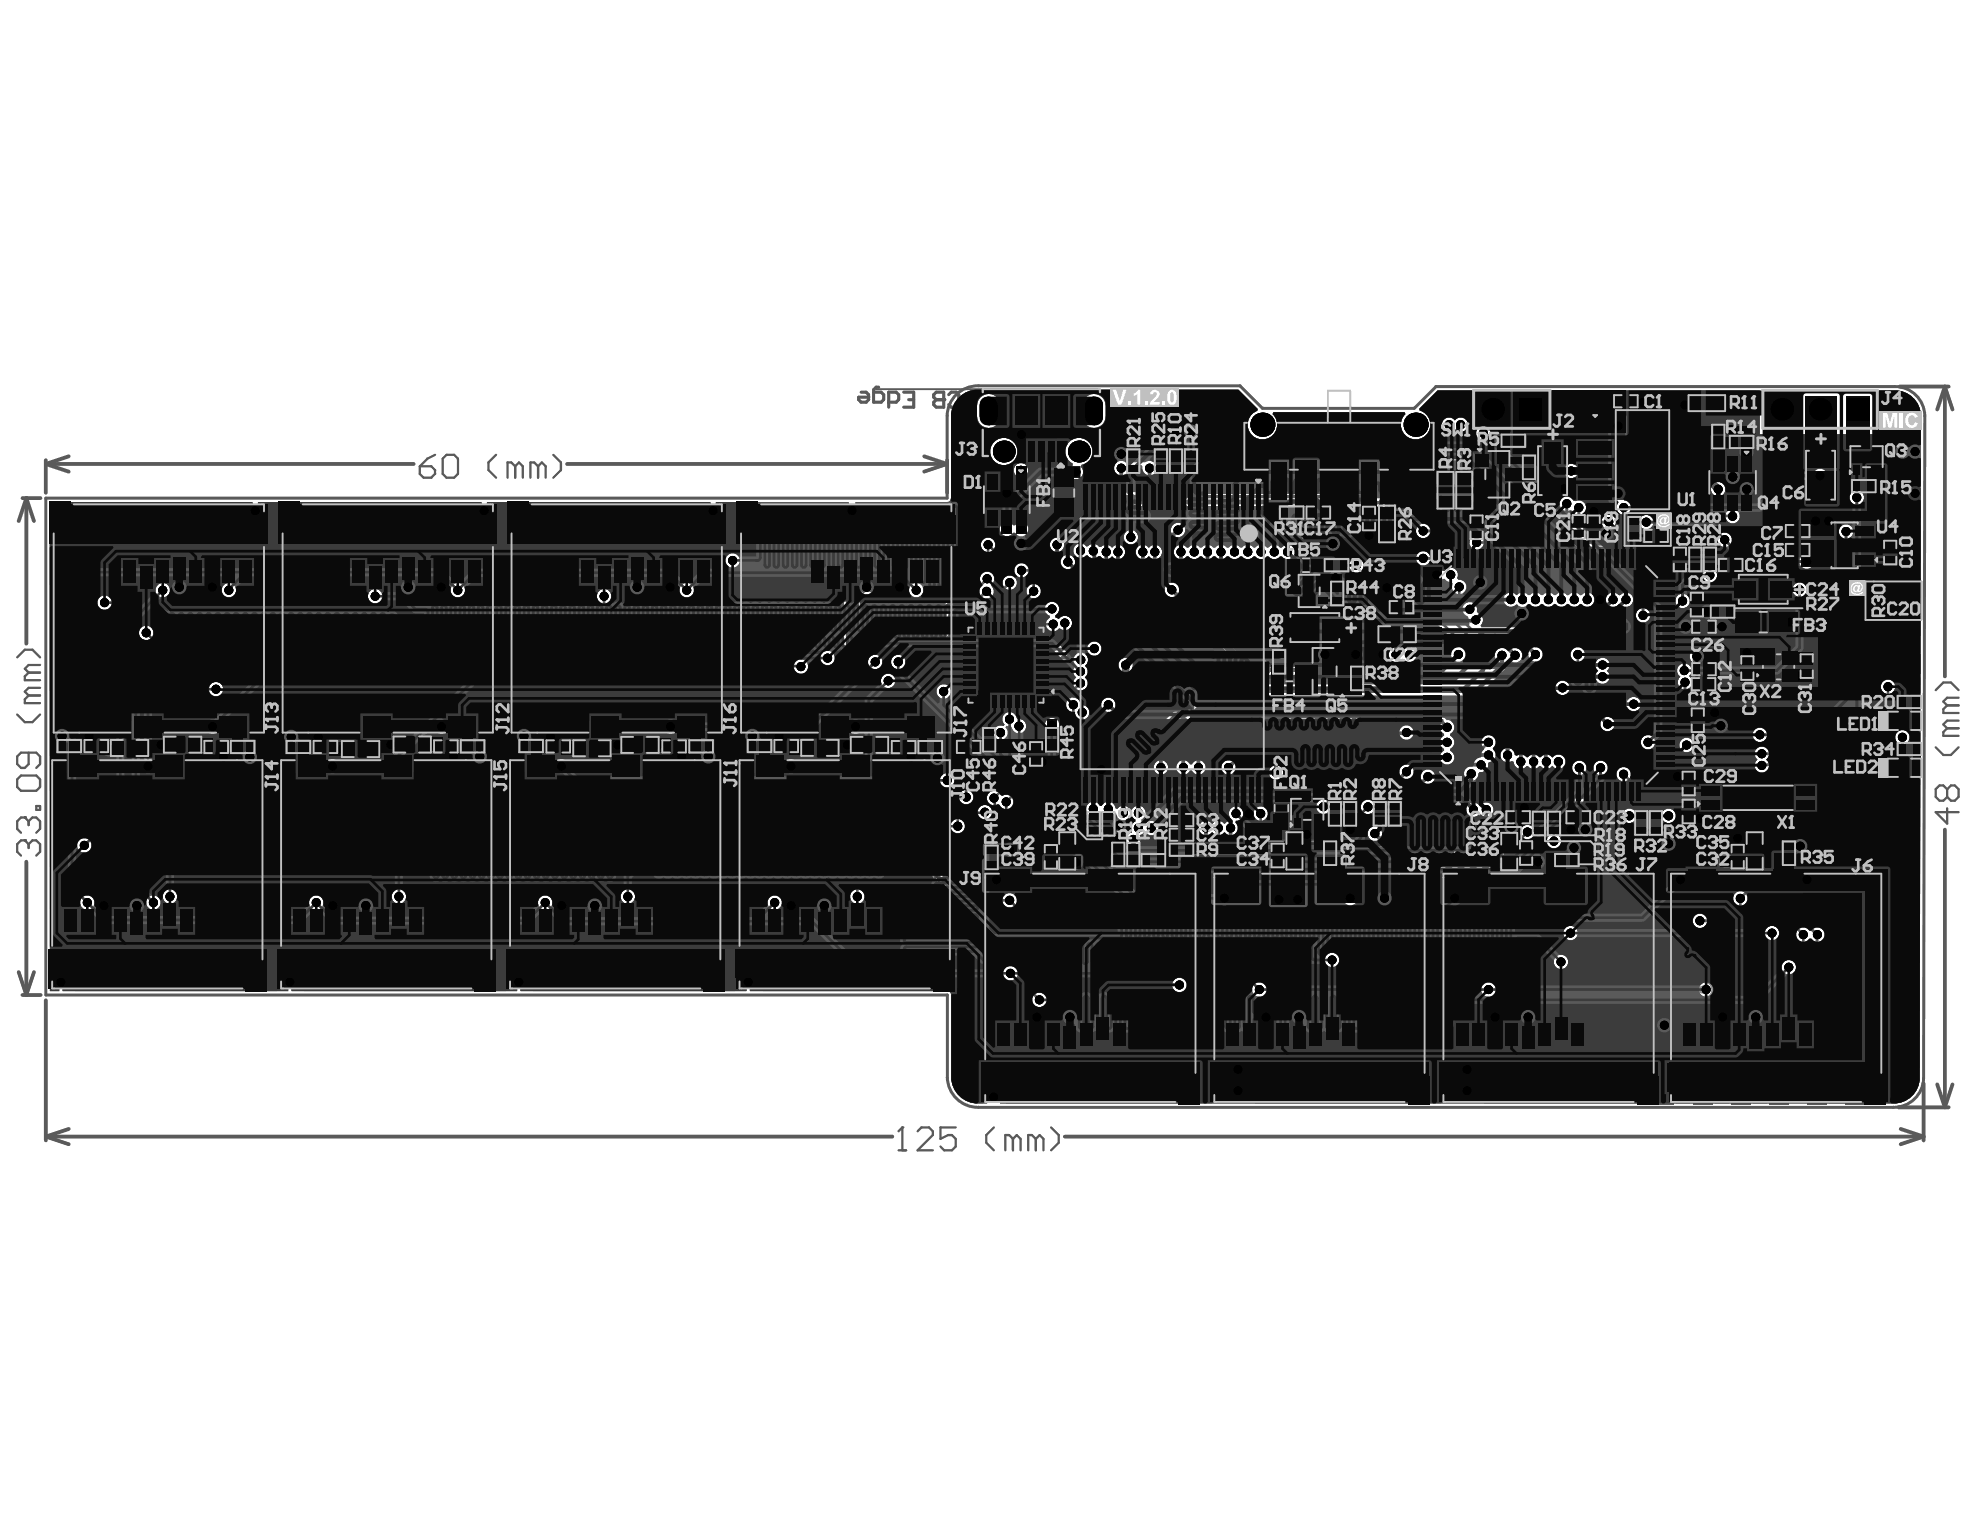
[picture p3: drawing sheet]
<svg xmlns="http://www.w3.org/2000/svg" width="279mm" height="216mm" viewBox="0 0 279 216" stroke-linecap="round" stroke-linejoin="round" font-family="sans-serif">
<path d="M123.6 54.9h31.3" fill="none" stroke="#5a5a5a" stroke-width=".28"/>
<path d="M133.2 56.4h-1.1l-.3-.4v-.3l.3-.4h1.1v2.2M133.9 55.7l.3-.4h.7l.4 .4v1.4l-.4 .4h-.7l-.3-.4M137.4 55.3v2.2h-1.1l-.3-.4v-.7l.3-.4h1.1" fill="none" stroke="#5a5a5a" stroke-width=".44"/>
<circle cx="133.2" cy="56.4" r=".22" fill="#5a5a5a"/>
<path d="M121.5 55.3h.7l.4 .4v.7l-.4 .4h-.7l-.3-.4v-.4h1.4M124 54.6h-.4l-.3 .4v1.8h1l.4-.4v-.7l-.4-.4h-1M125.4 56.8h1.1l.3-.4v-.7l-.3-.4h-1.1v2.2M127.5 55.3h1.4v2.2h-1.4M128.2 56.4h.7M133.2 56.4h-1.1l-.3 .4v.3l.3 .4h1.1" fill="none" stroke="#5a5a5a" stroke-width=".44"/>
<path d="M6.5 140.4v-70.1h127.2v-11.6a4.3 4.3 0 0 1 4.4-4.3h36.9l3.2 3.2h21.4l3-3.1h64.7a4.2 4.2 0 0 1 4.3 4.2l-.2 93.4a4.2 4.2 0 0 1-4.2 4.2h-129.1a4.3 4.3 0 0 1-4.4-4.3v-11.6h-127.2" fill="none" stroke="#5a5a5a" stroke-width=".42"/>
<g fill="none" stroke="#5a5a5a" stroke-width=".54">
<path d="M268.1 54.5h6.9M274.4 54.5l1.1 3.3M274.4 54.5l-1 3.3M274.4 54.5v40.9M3.2 70.3h2.5M3.7 70.3l1.1 3.2M3.7 70.3l-1.1 3.2M3.7 70.3v20.5M6.5 65.5l3.2 1M6.5 65.5h51.9M6.5 64.9v4.6M9.7 64.4l-3.2 1.1"/>
<path d="M80 65.5h53.7M130.4 64.4l3.3 1.1M133.7 65.5l-3.3 1M133.7 64.9v4.6M274.4 117.1v39.2M2.6 137.2l1.1 3.2M3.7 121.6v18.8M4.8 137.2l-1.1 3.2M3.2 140.4h2.5M6.5 141.2v19.7M9.7 159.3l-3.2 1.1M267.9 156.3h7.1"/>
<path d="M268.2 159.3l3.2 1.1M271.4 152.9v8M273.4 153l1 3.3M275.5 153l-1.1 3.3M6.5 160.4l3.2 1.1M6.5 160.4h119.4M150.3 160.4h121.1M271.4 160.4l-3.2 1.1"/>
</g>
<g fill="none" stroke="#5a5a5a" stroke-width=".32">
<path d="M59.2 65.8h1.7l.5 .5v.6l-.5 .5h-1.1l-.6-.5zM61.4 64.2l-1.1 .5-1.1 1.1M62.5 64.7l.5-.5h1.1l.5 .5v2.2l-.5 .5h-1.1l-.5-.5zM70 64.2l-1.1 1.1v1l1.1 1.1M72.7 65.8l-.5-.5h-.6v2.1M72.7 65.8v1.6M72.7 65.8l.5-.5 .6 .5v1.6M75.9 65.8l-.5-.5h-.6v2.1M75.9 65.8v1.6M75.9 65.8l.6-.5 .5 .5v1.6M78.1 64.2l1.1 1.1v1l-1.1 1.1M273.2 97.4l1-1.1h1.1l1.1 1.1"/>
<path d="M274.8 99.5l-.6 .6v.5h2.2M274.8 99.5h1.6M276.4 98.5h-1.6l-.6 .5 .6 .5M3.5 118.6h-.5l-.6 .5v1.1l.6 .5M273.2 105.5l1 1h1.1l1.1-1M274.8 114.1v2.1l-1.6-1.6h3.2M274.8 111.4v1.1M274.8 111.4l-.6-.6h-.5l-.5 .6v1.1l.5 .5h.5l.6-.5M274.8 111.4l.5-.6h.5l.6 .6v1.1l-.6 .5h-.5l-.5-.5M274.8 102.8l-.6 .5v.5h2.2M274.8 102.8h1.6M276.4 101.7h-1.6l-.6 .5 .6 .6"/>
</g>
<circle cx="3.5" cy="118.6" r=".16" fill="#5a5a5a"/>
<path d="M3.5 118.6l.5 .5M3.5 115.4h-.5l-.6 .5v1.1l.6 .5M4 119.1v.6M4 119.1l.6-.5h.5l.6 .5v1.1l-.6 .5" fill="none" stroke="#5a5a5a" stroke-width=".32"/>
<circle cx="3.5" cy="115.4" r=".16" fill="#5a5a5a"/>
<g fill="none" stroke="#5a5a5a" stroke-width=".32">
<path d="M2.4 92.8l1.1-1.1h1.1l1.1 1.1M4 98.1l-.5 .6v.5h2.2M4 94.9l-.5 .5v.6h2.2M4 98.1h1.7M4 94.9h1.7M5.7 97.1h-1.7l-.5 .5 .5 .5M5.7 93.8h-1.7l-.5 .6 .5 .5M2.4 100.8l1.1 1.1h1.1l1.1-1.1M3 109.4h2.1l.6 .6v1.1l-.6 .5h-2.1l-.6-.5v-1.1zM3.5 115.4l.5 .5M4 106.2v1.6l-.5 .6h-.5l-.6-.6v-1.1l.6-.5h2.1l.6 .5v1.1l-.6 .6M4 115.9v.5"/>
<path d="M4 115.9l.6-.5h.5l.6 .5v1.1l-.6 .5M5.1 113.7h.6v.6h-.6zM127.3 159.1v3.2M126.8 162.3h1.1"/>
</g>
<circle cx="127.3" cy="159.1" r=".16" fill="#5a5a5a"/>
<path d="M127.3 159.1l-.5 .5M129.5 159.6l.5-.5h1.1l.5 .5v.6l-2.1 2.1h2.1M134.9 159.1h-2.2v1.6l1.1-.5h.5l.6 .5v1.1l-.6 .5h-1.1l-.5-.5M140.2 159.1l-1 1.1v1l1 1.1M148.3 159.1l1.1 1.1v1l-1.1 1.1M142.9 160.7l-.5-.5h-.5v2.1M142.9 160.7v1.6M142.9 160.7l.6-.5 .5 .5v1.6M146.2 160.7l-.6-.5h-.5v2.1M146.2 160.7v1.6M146.2 160.7l.5-.5 .5 .5v1.6" fill="none" stroke="#5a5a5a" stroke-width=".32"/>
<path d="M209 59.7h2.6v8.2h-2.6z" fill-rule="evenodd" fill="#8c8c8c"/>
<g fill="#fff">
<path d="M209.5 65h.9v.9h-.4v-.5h-.3a.69 .69 0 0 0 .2 1 .69 .69 0 0 0 .9-.1 .58 .58 0 0 0-.1-.9v-.4a.93 .93 0 0 1 .4 1.6 1.11 1.11 0 0 1-1.5 .1 1.11 1.11 0 0 1-.2-1.5z"/>
<path d="M209.2 62.9h2.1v.4h-1.4l1.4 .9v.4h-2.1v-.4h1.4l-1.4-.9z"/>
<path d="M209.7 61.4a.74 .74 0 0 1 1.3 .3v.4h-1.4zM209.4 61.1l-.2 .4v1h2.1v-.8a1.09 1.09 0 0 0-1.7-.7z"/>
</g>
<path d="M214.7 59.6h2.6v8.3h-2.6z" fill-rule="evenodd" fill="#8c8c8c"/>
<g fill="#fff">
<path d="M215 66.5l2-.7v.4l-1.5 .5 1.5 .5v.5l-2-.7z"/>
<path d="M215 60.5h1.7v-.6h.3v1.6h-.3v-.6h-1.7z"/>
<path d="M216.2 64.4l.1-.1a.31 .31 0 0 1 .4 .4v.4h-.5zM215.4 64.3a.32 .32 0 0 1 .4 0 .32 .32 0 0 1 .1 .4v.4h-.6zM215.1 64l-.1 .2v1.4h2v-1a.53 .53 0 0 0-.3-.6 .53 .53 0 0 0-.6 .2 .57 .57 0 0 0-1-.2z"/>
<path d="M215.8 62.4l.8 .2-.8 .3zM215 61.6v.5l.4 .1v.9l-.4 .1v.5l2-.8v-.5z"/>
</g>
<path d="M259.2 92.7h4.5v2.7h-4.5z" fill-rule="evenodd" fill="#8c8c8c"/>
<g fill="#fff">
<path d="M263 93.1h.4v2.1h-.4z"/>
<path d="M259.4 93.1h.3l.3 .3 .3 .2v.4l-.5-.4v1.6h-.4z"/>
<path d="M261.2 93.5a.64 .64 0 0 1 .8 .1 .64 .64 0 0 1 .2 .7 .58 .58 0 0 1-.7 .5 .58 .58 0 0 1-.4-.7zM260.9 93.3a1.18 1.18 0 0 0 .2 1.7h.1a1.02 1.02 0 0 0 1.2-.1 1.02 1.02 0 0 0 .2-1.2v-.1a1.04 1.04 0 0 0-1.7-.3z"/>
</g>
<path d="M258.8 87.2h4.9v2.7h-4.9z" fill-rule="evenodd" fill="#8c8c8c"/>
<g fill="#fff">
<path d="M263 87.5h.4v2.1h-.4z"/>
<path d="M259.3 87.7a.75 .75 0 0 1 1.1 .5h-.3a.31 .31 0 0 0-.5-.3 .31 .31 0 0 0 0 .5l.4 .4a1.05 1.05 0 0 1 .5 .8h-1.4v-.4h.8l-.2-.2a.88 .88 0 0 1-.4-1.3z"/>
<path d="M261.2 88a.64 .64 0 0 1 .8 0 .64 .64 0 0 1 .2 .8 .58 .58 0 0 1-.7 .5 .58 .58 0 0 1-.4-.8zM261 87.7a1.13 1.13 0 0 0 .2 1.8 1.02 1.02 0 0 0 1.2-.2 1.02 1.02 0 0 0 .2-1.1v-.1a1.02 1.02 0 0 0-1.6-.4z"/>
</g>
<path d="M258.8 81.8h4.9v2.7h-4.9z" fill-rule="evenodd" fill="#8c8c8c"/>
<g fill="#fff">
<path d="M263 82.1h.4v2.1h-.4z"/>
<path d="M259.3 82.4a.69 .69 0 0 1 1.1 .3h-.3a.25 .25 0 0 0-.3-.3 .25 .25 0 0 0-.2 .3 .25 .25 0 0 0 .2 .2l.2 .4a.33 .33 0 0 0-.5 .3 .33 .33 0 0 0 .5 .2l.1-.2 .3 .1a.67 .67 0 0 1-.8 .5 .67 .67 0 0 1-.4-.9l.3-.2-.4-.4z"/>
<path d="M261.2 82.6a.64 .64 0 0 1 .8 0 .64 .64 0 0 1 .2 .8 .58 .58 0 0 1-.7 .5 .58 .58 0 0 1-.4-.7zM261 82.3a1.13 1.13 0 0 0 .2 1.8 1.02 1.02 0 0 0 1.2-.1 1.02 1.02 0 0 0 .2-1.2v-.1a1.02 1.02 0 0 0-1.6-.4z"/>
</g>
<path d="M258.8 76.4h4.9v2.7h-4.9z" fill-rule="evenodd" fill="#8c8c8c"/>
<g fill="#fff">
<path d="M263 76.7h.4v2.1h-.4z"/>
<path d="M261.2 77.2a.64 .64 0 0 1 .8 0 .64 .64 0 0 1 .2 .8 .58 .58 0 0 1-.7 .5 .58 .58 0 0 1-.4-.7zM261 77a1.13 1.13 0 0 0 .2 1.7 1.02 1.02 0 0 0 1.2-.1 1.02 1.02 0 0 0 .2-1.2v-.1a1.02 1.02 0 0 0-1.6-.3z"/>
<path d="M259.6 77.3l.5 .8h-.5zM259.3 76.7v1.4h-.3v.3h.3v.4h.3v-.4h.9v-.3l-.9-1.4z"/>
</g>
<path d="M257 71.1h6.7v2.6h-6.7z" fill-rule="evenodd" fill="#8c8c8c"/>
<g fill="#fff">
<path d="M261.6 71.6a1.06 1.06 0 0 1 1.4-.1 1.06 1.06 0 0 1 .3 1.3 1.13 1.13 0 0 1-1.8 .4v-.9h.9v.4h-.5v.3a.69 .69 0 0 0 1-.2 .69 .69 0 0 0-.1-.9 .58 .58 0 0 0-.9 .1h-.4z"/>
<path d="M259.4 71.4h.4v1.4l.9-1.4h.4v2.1h-.4v-1.4l-.9 1.4h-.4z"/>
<path d="M257.8 71.9l.2-.2h.6v1.4h-.4a.52 .52 0 0 1-.5-.7zM257.4 71.7a1.16 1.16 0 0 0 .5 1.7l1.1 .1v-2.1h-1.2z"/>
</g>
<path d="M259.7 65.7h4v2.7h-4z" fill-rule="evenodd" fill="#8c8c8c"/>
<g fill="#fff">
<path d="M262.2 66.3a.69 .69 0 0 1 1.2 .2l-.4 .1a.25 .25 0 0 0-.2-.3 .25 .25 0 0 0-.3 .3 .25 .25 0 0 0 .3 .2l.1 .3a.33 .33 0 0 0-.5 .3 .34 .34 0 0 0 .6 .3v-.2h.4a.69 .69 0 0 1-.9 .6 .69 .69 0 0 1-.4-1l.3-.1a.49 .49 0 0 1-.2-.7z"/>
<path d="M260 66h.4l.5 1.5 .6-1.5h.4l-.8 2.1h-.4z"/>
</g>
<path d="M260.5 141.8h2.6v6.7h-2.6z" fill-rule="evenodd" fill="#8c8c8c"/>
<g fill="#fff">
<path d="M261 146.3h.8v.9h-.3v-.5h-.3a.67 .67 0 0 0 0 .9 .67 .67 0 0 0 .8 .2 .57 .57 0 0 0 .5-.5 .57 .57 0 0 0-.3-.6v-.4a.97 .97 0 0 1 .6 1.2 .97 .97 0 0 1-1 .7 1.11 1.11 0 0 1-1-.6 1.11 1.11 0 0 1 .1-1.2z"/>
<path d="M260.7 144.2h2.1v.5h-1.4l1.4 .8v.4h-2.1v-.4h1.4l-1.4-.8z"/>
<path d="M261.1 142.7a.95 .95 0 0 1 1.3 .1v.6h-1.3zM260.9 142.4l-.2 .5v.9h2.1v-.8a1.05 1.05 0 0 0-1.7-.8z"/>
</g>
<path d="M255 142.4h2.7v6.1h-2.7z" fill-rule="evenodd" fill="#8c8c8c"/>
<g fill="#fff">
<path d="M255.5 144.7a.65 .65 0 0 1 .7-.1 .65 .65 0 0 1 .4 .7v.2a.24 .24 0 0 0 .3 .2 .24 .24 0 0 0 .1-.3v-.2l-.2-.2v-.4a.86 .86 0 0 1 .5 1.3 .6 .6 0 0 1-.7 .2 .6 .6 0 0 1-.4-.6 .4 .4 0 0 0-.4-.5 .49 .49 0 0 0-.2 .5 .49 .49 0 0 0 .4 .4v.3a.9 .9 0 0 1-.5-1.5z"/>
<path d="M255.3 143.3h1.7v-.6h.4v1.6h-.4v-.5h-1.7z"/>
<path d="M256.6 147h.1a.3 .3 0 0 1 .3 .3v.5h-.5zM255.3 146.4v.5l.7 .4 .2 .3v.2h-.9v.4h2.1v-.9a.58 .58 0 0 0-.5-.7 .58 .58 0 0 0-.7 .5l-.2-.3z"/>
</g>
<path d="M249.6 141.2h2.7v7.3h-2.7z" fill-rule="evenodd" fill="#8c8c8c"/>
<g fill="#fff">
<path d="M250.1 146.7a.71 .71 0 0 1 .8 0 .71 .71 0 0 1 .3 .7 .23 .23 0 0 0 .2 .3 .23 .23 0 0 0 .3-.2l-.1-.4-.3-.1 .1-.4a.81 .81 0 0 1 .6 .6 .81 .81 0 0 1-.2 .8 .61 .61 0 0 1-.7 0 .61 .61 0 0 1-.3-.6h-.1a.29 .29 0 0 0-.3-.4 .29 .29 0 0 0-.2 .4l.2 .4h.2v.4a.81 .81 0 0 1-.7-1.2z"/>
<path d="M249.9 144.2l2.1-.5v.4l-1.5 .3 1.5 .4v.5l-1.5 .3 1.5 .4v.4l-2.1-.5v-.5l1.5-.4-1.5-.4z"/>
<path d="M250.3 142.2a.78 .78 0 0 1 .8-.2 .78 .78 0 0 1 .6 .6h-.1a.74 .74 0 0 1-.6 .5 .74 .74 0 0 1-.7-.3l-.1-.3zM250 141.9v.1a1.08 1.08 0 0 0 .6 1.5 1.08 1.08 0 0 0 1.4-.7 1.09 1.09 0 0 0-.6-1.2 1.09 1.09 0 0 0-1.2 .2z"/>
</g>
<path d="M243.9 137.5h2.7v11h-2.7z" fill-rule="evenodd" fill="#8c8c8c"/>
<g fill="#fff">
<path d="M244.3 146.8a.66 .66 0 0 1 .8-.2 .66 .66 0 0 1 .4 .7v.1a.22 .22 0 0 0 .2 .3 .22 .22 0 0 0 .3-.2v-.1a.27 .27 0 0 0-.3-.4v-.4a.76 .76 0 0 1 .6 .9 .59 .59 0 0 1-.5 .6 .59 .59 0 0 1-.7-.6v-.1a.3 .3 0 0 0-.2-.4 .3 .3 0 0 0-.3 .1v.3a.37 .37 0 0 0 .3 .4l-.1 .4a.91 .91 0 0 1-.5-1.4z"/>
<path d="M244.2 144.2l2.1-.5v.4l-1.5 .3 1.5 .4v.5l-1.4 .3 1.4 .4v.4l-2.1-.5v-.5l1.5-.4-1.5-.4z"/>
<path d="M244.3 142l.5-.3 .2 .4a.49 .49 0 0 0-.4 .6 .49 .49 0 0 0 .5 .4h.1a.54 .54 0 0 0 .6-.2 .54 .54 0 0 0 0-.7l-.2-.1 .1-.3a.92 .92 0 0 1 .6 1 .92 .92 0 0 1-.9 .7 1.01 1.01 0 0 1-1.2-1.1z"/>
<path d="M244.2 139.9h.4v1.1h1.7v.4h-2.1z"/>
<path d="M244.2 137.7l1.3 .9 .8-.8v.6l-.9 .8h.9v.4h-2.1v-.4h.6l.4-.3-1-.6z"/>
</g>
<path d="M239.1 138.4h2.7v10.1h-2.7z" fill-rule="evenodd" fill="#8c8c8c"/>
<g fill="#fff">
<path d="M239.5 146.7a.67 .67 0 0 1 .8-.1 .67 .67 0 0 1 .3 .7l.1 .2a.24 .24 0 0 0 .3 .2 .24 .24 0 0 0 .1-.3v-.2l-.3-.2v-.4a.84 .84 0 0 1 .5 1.4 .65 .65 0 0 1-.8 0 .65 .65 0 0 1-.3-.6 .32 .32 0 0 0-.1-.4 .32 .32 0 0 0-.4 .1 .46 .46 0 0 0 .4 .7l-.1 .4a.91 .91 0 0 1-.5-1.5z"/>
<path d="M239.4 144.2l2-.5v.4l-1.4 .3 1.4 .4v.5l-1.4 .3 1.4 .4v.4l-2-.5v-.5l1.5-.4-1.5-.4z"/>
<path d="M239.4 141h2v.4h-2z"/>
<path d="M239.8 142.4l.1-.2a1.07 1.07 0 0 1 1.1 .2l.1 .7h-1.4zM239.5 142.1l-.1 .2v1.2h2v-.9a.94 .94 0 0 0-1.3-.8l-.3 .1z"/>
<path d="M239.8 139.3a.75 .75 0 0 1 .8-.2 .75 .75 0 0 1 .5 .7 .79 .79 0 0 1-1.2 .2 .46 .46 0 0 1-.1-.7zM239.5 139a1.02 1.02 0 0 0 .4 1.6h.3a1.03 1.03 0 0 0 1.3-1 1.03 1.03 0 0 0-1.5-.9z"/>
</g>
<path d="M233.4 144.5h2.6v4h-2.6z" fill-rule="evenodd" fill="#8c8c8c"/>
<g fill="#fff">
<path d="M233.8 147a.56 .56 0 0 1 .9 .1l.1 .2a.52 .52 0 0 1 .6-.3 .52 .52 0 0 1 .3 .6l-.1 .4-.3 .2h-.1l-.1-.4a.24 .24 0 0 0 .3-.2 .24 .24 0 0 0-.3-.2 .24 .24 0 0 0-.2 .2l-.3 .1a.33 .33 0 0 0-.3-.4 .33 .33 0 0 0-.2 .5h.1v.4a.69 .69 0 0 1-.6-.5 .69 .69 0 0 1 .2-.7z"/>
<path d="M233.6 145.5l2.1-.7v.5l-1.5 .4 1.5 .6v.4l-2.1-.7z"/>
</g>
<path d="M267.5 62.9h.6M267.8 61.3v1.6M268.6 61.3h.5M268.9 61.3v1.3l.2 .3h.3l.3-.3M227.3 151.9h1.1v.8l-.5-.3h-.3l-.3 .3v.5l.3 .3h.5l.3-.3M228.9 151.9h.6M229.2 151.9v1.3l.3 .3h.2l.3-.3" fill="none" stroke="#8c8c8c" stroke-width=".38"/>
<circle cx="267.8" cy="61.3" r=".19" fill="#8c8c8c"/>
<path d="M267.8 61.3l.3 .2" fill="none" stroke="#8c8c8c" stroke-width=".38"/>
<g fill="#5a5a5a">
<path d="M264.4 68.9h6.5l.1 .1v4.4l-.2 .2h-6.4z"/>
<path d="M146.4 97l4.9-4.9h.4l.1 .3a.98 .98 0 0 0 .1 1.5 1.02 1.02 0 0 0 0 1.7l-.3 .2-.1 .4v.4l-2.2 2.2v2.6l-.3 .1a1.03 1.03 0 0 0-1.6 .8 1.03 1.03 0 0 0 1.6 .9l.3 .1v3.8l-5.8 5.8-.3-.1 3.2-3.3v-3.1l.3-.2a1.02 1.02 0 0 0 1.4-.9 1.02 1.02 0 0 0-1.4-1l-.3-.2z"/>
<path d="M157.1 112.9l6.6-6.6 1 1a1.08 1.08 0 0 0 1.4 .1l.2 .2-.2 .1a1.02 1.02 0 0 0 .4 1.5 1.02 1.02 0 0 0 1.4-.5h.3l.1 .2a1.03 1.03 0 0 0 1.5 .2 1.03 1.03 0 0 0-.1-1.6 1.03 1.03 0 0 0-1.5 .4h-.3v-.2a1.01 1.01 0 0 0-1.4-.3l-.2-.2 .4-.8a1.1 1.1 0 0 0 1-1.4 1.11 1.11 0 0 0 1-.7 1.11 1.11 0 0 0-.2-1.2l.1-.3a1.09 1.09 0 0 0 .3-1.7l1.7-1.7h36.5l.4-.2 4.9-4.9 .2-.5v-.6l.3-.1a1.3 1.3 0 0 0 1.5 .2 1.02 1.02 0 0 0 .4-1.1 1.02 1.02 0 0 0-1-.7l-1.5-1.4 .1-.3h.7l2.6 2.5v.3a1.03 1.03 0 0 0 1.1 .8 1.03 1.03 0 0 0 .9-1.1 1.03 1.03 0 0 0-1.1-1l-2.4-2.4 .1-.2h14.4v15l.1 .2 .2 .2h2.4l.2 .2a1.02 1.02 0 0 0 1 1.5 1.02 1.02 0 0 0 .9-1.5l.2-.2h3.6l.1 .2-.3 .3a1.03 1.03 0 0 0 .3 1.4 1.03 1.03 0 0 0 1.4-.2 1.03 1.03 0 0 0-.2-1.5l.1-.2h8.7a1.1 1.1 0 0 0 1 .6 1.1 1.1 0 0 0 .9-.6h8.8l.1 .2-1.4 1.5h-7.4l-.2-.3a1.03 1.03 0 0 0-1.4 .3 1.03 1.03 0 0 0 .2 1.4 1.02 1.02 0 0 0-.1 1.6 1.02 1.02 0 0 0 1.6-.3h8.2l3.3-3.2 .2-.4v-8.1l2.1-2.1h.7v.8h6.8l.2 .2-.1 56.8a3.6 3.6 0 0 1-3.7 3.2h-9.1v-7h-1.1v-15.9a1.02 1.02 0 0 0 .5-1.2 1.02 1.02 0 0 0-1-.7v-6.2l-.2-.3-.3-.1v-.3l.3-.1 .2-.2v-4.5l-.2-.4h-1.4a1.15 1.15 0 0 0-1.8 0h-7.5a.94 .94 0 0 1-1 0h-8.2a1.04 1.04 0 0 0-1-.8 1.04 1.04 0 0 0-1 .8h-11.2l-.2 .1-.3-.1a.98 .98 0 0 0-1.2 0l-.3 .1-.2-.1h-.7a1.02 1.02 0 0 0-1-1.1 1.02 1.02 0 0 0-1 1.1h-.7l-.1-.3 3-3.1 .1-7.2a1.02 1.02 0 0 0 0-1.5 1.02 1.02 0 0 0-1.5 .2 1.1 1.1 0 0 0-1.8 0 1.16 1.16 0 0 0-1.8 0 1.11 1.11 0 0 0-1.5-.3l-.3-.1-.1-.5-.2-.2v-2.9l-2.6-2.5-18.3-.1-.7 .2h-.1l-.3-.4a1.13 1.13 0 0 0-1.6 0l-.9-.3-.9 .3a1.13 1.13 0 0 0-1.9 .4h-.1l-.7-.2-2.6 .1-3.1 3-.2 .5v4.4l-.2 .1a1.03 1.03 0 0 0 .2 1.4 1.03 1.03 0 0 0 1.4-.1 1.03 1.03 0 0 0-.1-1.4v-4.1l2.5-2.5h2v5.4a1.1 1.1 0 0 0 .6 1 1.1 1.1 0 0 0 1.2-.1h.4a1.2 1.2 0 0 0 1.5-.1 1.19 1.19 0 0 0 1.3 .3 1.19 1.19 0 0 0 .7-1.1v-2.1l.3-.2 .3 .1a1.11 1.11 0 0 0 1.1-1.1v-2.1h10.7l.2 .2-.1 .2a1.01 1.01 0 0 0 .4 1.4v.3l-.2 .1a1.01 1.01 0 0 0 .2 1.8v.3h-.2a1.03 1.03 0 0 0-.2 1.6 1.03 1.03 0 0 0 1.6-.1 1.03 1.03 0 0 0-.4-1.5v-.3l.2-.1a1.01 1.01 0 0 0-.2-1.8v-.3h.2a1.01 1.01 0 0 0 .2-1.6l.1-.2h5.2l1.7 1.7v2.4a1.02 1.02 0 0 0-.1 1.4 1.02 1.02 0 0 0 1.4 .2l.3 .1v.2a1.07 1.07 0 0 0 .8 .8 1.07 1.07 0 0 0 1.1-.4 1.16 1.16 0 0 0 1.8 0 1.09 1.09 0 0 0 1.7 0l.2 .2v6.5l-2.4 2.5-.3-.2a1.02 1.02 0 0 0-1.5-.6 1.02 1.02 0 0 0-.1 1.7l-.1 .2h-2.4l-.7 .3-.2-.1a1.13 1.13 0 0 0-1.8-.4l-.9-.3-1 .3a1.24 1.24 0 0 0-1.6 0 1.33 1.33 0 0 0-1.7 0l-.9-.3-.9 .3a1.24 1.24 0 0 0-1.7 0 1.36 1.36 0 0 0-1.7 0 1.21 1.21 0 0 0-1.9 .4l-.2 .1-.7-.3h-.7l-.8-.7a1.02 1.02 0 0 0-1.5-1 1.02 1.02 0 0 0 0 1.8l-.1 .3h-15.9l-.1-.3 1-1 .1-1.8 .3-.3a1.03 1.03 0 0 0-.3-1.4 1.03 1.03 0 0 0-1.5 .2 1.03 1.03 0 0 0 .3 1.5v1.3l-.8 .9h-2.1l-.1-.3a.98 .98 0 0 0 0-1.5l.1-.3h.2a1.03 1.03 0 0 0 .8-1.4 1.03 1.03 0 0 0-1.5-.4 1.03 1.03 0 0 0-.2 1.6l-.1 .2-.5 .2-.3 .3-.2-.2a1.03 1.03 0 0 0-1.6 .2 1.03 1.03 0 0 0-1.5-.2 1.03 1.03 0 0 0 0 1.5l-.1 .3h-6.1l-.1-.3 .1-.2a1.02 1.02 0 0 0-.2-1.3 1.02 1.02 0 0 0-1.4 .1 .49 .49 0 0 1-.6-.6 1.02 1.02 0 0 0 .3-1.6 1.02 1.02 0 0 0-1.7 .3h-.3v-.2a1.03 1.03 0 0 0-1.7 0l-.3-.1-.1-.4-.2-.2zM225.3 93.3a1.02 1.02 0 0 0 .2 1.4 1.03 1.03 0 0 0-.1 1.5 1.03 1.03 0 0 0 1.5 0 1.03 1.03 0 0 0-.2-1.5 1.03 1.03 0 0 0 .1-1.6 1.03 1.03 0 0 0-1.5 .2zM219.5 97.1a1.03 1.03 0 0 0 2 0 1.03 1.03 0 0 0-2 0zM197.4 103.4a1.05 1.05 0 0 0 2.1 0 1.05 1.05 0 0 0-2.1 0zM221.8 91.8a1.03 1.03 0 0 0 .3 1.4v7.2l7.6 7.7-.1 .3a1.03 1.03 0 0 0-1.5 .7 1.03 1.03 0 0 0 1.2 1.2l1.7 1.6 .4 .2h34.4l.4-.2 2.8-2.8v-4.2a1.03 1.03 0 0 0 .2-1.5 1.03 1.03 0 0 0-1.5 0 1.03 1.03 0 0 0 .2 1.5v3.8l-2.3 2.2h-1.2l-.1-.2 2.7-2.8v-10.1a1.03 1.03 0 0 0 .2-1.6 1.03 1.03 0 0 0-1.6 0 1.03 1.03 0 0 0 .2 1.6v9.7l-2.7 2.7h-29.7l-6.7-6.7 .1-.3a1.02 1.02 0 0 0 1.1-1 1.02 1.02 0 0 0-1.1-1.1 1.02 1.02 0 0 0-1 1.1l-.2 .1-2.4-2.3v-6.8a1.03 1.03 0 0 0 .2-1.6 1.03 1.03 0 0 0-1.6 .2zM172.3 108.3a1.05 1.05 0 0 0 2.1 0 1.05 1.05 0 0 0-2.1 0zM162.8 108.3a1.03 1.03 0 0 0 2 0 1.03 1.03 0 0 0-2 0zM197.4 108.9a1.05 1.05 0 0 0 2.1 0 1.05 1.05 0 0 0-2.1 0zM185.9 113.3a1.03 1.03 0 0 0 .6 1.6 1.03 1.03 0 0 0 1.3-1.3l1.3-1.3 14.2-.1 3.1-2.9 .2 .1a1.02 1.02 0 0 0 1.1 .8 1.02 1.02 0 0 0 .9-1l.2-.2a1.06 1.06 0 0 0 1.2-1.3l.1-.1a1.05 1.05 0 0 0 1-.8 1.05 1.05 0 0 0-.5-1.2 1.05 1.05 0 0 0-.1-1.8 1.05 1.05 0 0 0-1.5 1.1l-6.1 6.2h-14l-.4 .2-1.6 1.5h-.4l-.3 .2zM200.5 109.6a1.03 1.03 0 0 0 2 0 1.03 1.03 0 0 0-2 0zM207.1 113.7a1.06 1.06 0 0 0 .3 1.4 1.06 1.06 0 0 0 1.4-.2 1.1 1.1 0 0 0 1.1 .3 1.1 1.1 0 0 0 .8-.8 1.06 1.06 0 0 0-.6-1.1 1.06 1.06 0 0 0-1.3 .3 1.12 1.12 0 0 0-1.7 .1zM222 107.8a1.03 1.03 0 0 0 .3 1.4v4.9l1.4 1.4 .4 .2h5a1.02 1.02 0 0 0 1 .4 1.02 1.02 0 0 0 .8-.7l.3-.1 .4 .4h.2h2.8a1.03 1.03 0 0 0 1.5 .2 1.03 1.03 0 0 0 0-1.6 1.03 1.03 0 0 0-1.5 .2h-2.6l-5.4-5.4a1.03 1.03 0 0 0-.1-1.5 1.03 1.03 0 0 0-1.5 .1 1.03 1.03 0 0 0 .3 1.5l.2 .4 4.2 4.3-.1 .2-.5 .4h-4.7l-1-.9v-4.4a1.03 1.03 0 0 0 .2-1.6 1.03 1.03 0 0 0-1.6 .2zM192 113.9a1.05 1.05 0 0 0 2.1 0 1.05 1.05 0 0 0-2.1 0zM212.2 116.7a1.05 1.05 0 0 0 2.1 0 1.05 1.05 0 0 0-2.1 0zM222.7 117.1a1.03 1.03 0 0 0 2 0 1.03 1.03 0 0 0-2 0z"/>
<path d="M135.1 56.3a3.7 3.7 0 0 1 3-1.3h18.5v10.2l.1 .3 .4 .1 .1 .3a1.03 1.03 0 0 0 1 1.2 1.03 1.03 0 0 0 1-1.3l.2-.2h1.7l.1 .3a1.03 1.03 0 0 0 1 1.2 1.03 1.03 0 0 0 1-1.3l.2-.2h20.4v3.8h-32.2l-.2-.1-.1-.4a1 1 0 0 0-1.7-.2 1.01 1.01 0 0 0-1.1-.2 1.01 1.01 0 0 0-.6 .9h-1.3l-1.9-1.8v-.4l.2-.3a1.03 1.03 0 0 0-.2-1.4 1.03 1.03 0 0 0-1.4 .2 1.03 1.03 0 0 0 .1 1.5v.6l.2 .5 2.2 2.2-2.1 2.2-.2 .4v.8l-.3 .2h-.2a1.03 1.03 0 0 0-1.6-.2 1.03 1.03 0 0 0 0 1.5 1.03 1.03 0 0 0 1.6-.2h.2l.3 .3v.3a1.03 1.03 0 0 0-.2 1.6 1.03 1.03 0 0 0 1.6 0 1.03 1.03 0 0 0-.3-1.6l.1-.3a1.02 1.02 0 0 0 0-1.6v-.5l1.9-1.8h37.2v22l-.1 .2h-4.5l-1.8-1.8a2.28 2.28 0 0 0 1-1.4 1.12 1.12 0 0 0-1.1-1.1l-.4-.9-.9-.5a1.12 1.12 0 0 0-1.1-1.1l-.2-.5a1.43 1.43 0 0 0-1.1-.8 1.33 1.33 0 0 0-1.2-1.1l-.2-.5a1.11 1.11 0 0 0-1.4-.7 1.1 1.1 0 0 0-.7-.9 1.1 1.1 0 0 0-1.2 .3l-.4 .4-2.6-2.7v-1.6l.2-.1a.97 .97 0 0 0 1.3-.2h.4a.98 .98 0 0 0 1.5 0h.3a.99 .99 0 0 0 1.6-.1h.3a.99 .99 0 0 0 1.6 0h.3a.99 .99 0 0 0 1.6 .1h.3a.98 .98 0 0 0 1.5 0h.4a.98 .98 0 0 0 1.5 0h.4a.98 .98 0 0 0 1.5 0h.3a1.02 1.02 0 0 0 1.5 0 1.02 1.02 0 0 0 0-1.5 1.02 1.02 0 0 0-1.5 .1h-.3a.98 .98 0 0 0-1.5 0h-.4a.98 .98 0 0 0-1.5 0h-.4a.98 .98 0 0 0-1.5 0h-.3a.99 .99 0 0 0-1.6 0h-.3a.99 .99 0 0 0-1.6 0h-.3a.99 .99 0 0 0-1.6 0h-.3a.98 .98 0 0 0-1.5 0h-.4a.97 .97 0 0 0-1.3-.2l-.2-.1v-.8l.3-.3h.2a1.03 1.03 0 0 0 .9-1.1 1.03 1.03 0 0 0-1.1-.9 1.03 1.03 0 0 0-1 1l-.5 .5-.2 .5v5l.2 .5 .7 .7-.1 .2h-.1a1.02 1.02 0 0 0-.9 1.1 1.02 1.02 0 0 0 1.1 .9l12.1 12.1 .4 .2v.3h-8.6l-7.5 7.5a1.11 1.11 0 0 0-1.2-.2 1.11 1.11 0 0 0-.6 1 1.07 1.07 0 0 0-1.4 .9 1.11 1.11 0 0 0-1.4 .5 1.11 1.11 0 0 0 .2 1.4l.4 .4-4 4-.2 .4v.7l-.2 .2a1.02 1.02 0 0 0 .4 1.4 1.02 1.02 0 0 0 1.4-.4h.3v.1a1.03 1.03 0 0 0 1.7 0l.3 .1 .2 .5-.3 .3a1.03 1.03 0 0 0-.3 1.4 1.03 1.03 0 0 0 1.4 .3 1.03 1.03 0 0 0 .3-1.4l.6-.7h.3l.5 .4v.3l-.1 .1a1.15 1.15 0 0 0-.4 1.4 1.04 1.04 0 0 0-.8 1.3l-.1 .1h-.4a.94 .94 0 0 1-1 0h-4.6v-9.3l6.9-7 .1-8.3a1.02 1.02 0 0 0-1-1.4 1.02 1.02 0 0 0-.9 1.4v7.6l-4.4 4.3-.2-.1v-4.6a1.05 1.05 0 0 0 .4-1.3 1.05 1.05 0 0 0-1.2-.6 .97 .97 0 0 0-.9-1.1l-.1-.2 .8-.8a1.02 1.02 0 0 0 1.1-.6 1.02 1.02 0 0 0-.3-1.2 1.01 1.01 0 0 0 0-1.6 1 1 0 0 0 .1-1.6l.1-.3h.3a1.03 1.03 0 0 0 1.5 .2 1.03 1.03 0 0 0 0-1.5 1.03 1.03 0 0 0-1.5 .2h-1.8l-.1-.3 1-1 .2-.4v-3.7l-.2-.4-5.2-5.1-.4-.2h-2.1a1.03 1.03 0 0 0-1.5-.2 1.03 1.03 0 0 0 0 1.6 1.03 1.03 0 0 0 1.5-.2h1.9l4.8 4.8v3.1l-7.1 7.2-.1 5.2-.2 .2-.7-.1a1.25 1.25 0 0 0-1.3-1 1.01 1.01 0 0 0-.8 .7 1.01 1.01 0 0 0 .3 1l-.2 .3-.2-.1a1.03 1.03 0 0 0-1.3 1.1 1.03 1.03 0 0 0 1.5 .8 1.03 1.03 0 0 0 .3-1.7l.1-.2 .7 .1 .1 .2a1 1 0 0 0 1.5 .7l.2 .1v4l-4 4.1h-.4a1.03 1.03 0 0 0-.8 1.4 1.03 1.03 0 0 0 1.5 .5l.4 .3-.1 .2h-1.3l-.3-.2a1.03 1.03 0 0 0-1.4 .2 1.03 1.03 0 0 0 .3 1.5 1.03 1.03 0 0 0 1.4-.3h2.8l.2-.1 .5-.3 .2 .1v4.2l-.3 .2-.2-.2a1.03 1.03 0 0 0-1.4 .2 1.03 1.03 0 0 0 .2 1.4 1.03 1.03 0 0 0 1.4-.1l.3 .1v5.6l-.3 .1-.2-.2a1.03 1.03 0 0 0-1.4 .3h-5.6l-5.1-5.1v-.2l.3-.1 3.6 3.6h5a1.03 1.03 0 0 0 1.5 .2 1.03 1.03 0 0 0 0-1.5 1.03 1.03 0 0 0-1.5 .2h-4.6l-3.7-3.7v-11.9l.3-.1a1.02 1.02 0 0 0 1.5-.9 1.02 1.02 0 0 0-1.5-.9l-.3-.2v-14l7.4-7.3 .1 .3-4.3 4.2-.1 .5v19.6l-.3 .1a1.02 1.02 0 0 0-1.4 .1 1.02 1.02 0 0 0 0 1.4 1.02 1.02 0 0 0 1.4 .1l.3 .1v4.7a1.03 1.03 0 0 0-.2 1.6 1.03 1.03 0 0 0 1.5 0 1.03 1.03 0 0 0-.2-1.6v-2.1l.3-.2a1.02 1.02 0 0 0 1.3-.5 1.02 1.02 0 0 0-.4-1.3v-21.8l1.1-1.1h9.8l.2 .2a1.03 1.03 0 0 0 1.5-.2 1.03 1.03 0 0 0 1.5 0 1.03 1.03 0 0 0-.1-1.5 1.03 1.03 0 0 0-1.5 .1l-.5-.2v-.3a1.02 1.02 0 0 0 .3-1.6 1.02 1.02 0 0 0-1.6 .2 1.02 1.02 0 0 0 .5 1.5v.3l-.3 .3h-9.4l-.1-.2 4-4.1a1.03 1.03 0 0 0 1.2-.9 1.03 1.03 0 0 0-1.1-1.1 1.03 1.03 0 0 0-.9 1.2l-1 1-.3-.1-.3-.8a1.03 1.03 0 0 0-.2-1.8 1.03 1.03 0 0 0-1.4 1.2l-7.5 7.5-.3-.1-.1-.9 9.4-9.4 .2-.4v-.9l.3-.3a1.03 1.03 0 0 0-.3-1.4 1.03 1.03 0 0 0-1.4 .3 1.03 1.03 0 0 0 .3 1.4v.6l-9.5 9.5h-.6l-.3-.2v-3.3l.3-.1a1.02 1.02 0 0 0 1.2-.2 1.02 1.02 0 0 0 .2-1.2l.2-.2 .1-.3v-11.5h3.2a.55 .55 0 0 0 .5-.5v-12l.2-.7 .3-.7zM153.2 56.1l-.3 .3a3.7 3.7 0 0 0 .3 3.5 1.66 1.66 0 0 0 1.8 .4 1.66 1.66 0 0 0 1-1.6v-1.5a1.66 1.66 0 0 0-1-1.5 1.66 1.66 0 0 0-1.8 .4zM138.4 56.1l-.3 .3a3.7 3.7 0 0 0 .3 3.5 1.66 1.66 0 0 0 1.8 .4 1.66 1.66 0 0 0 1-1.6v-1.5a1.66 1.66 0 0 0-1-1.5 1.66 1.66 0 0 0-1.8 .4zM139.7 63.7a1.95 1.95 0 0 0 3.9 0 1.95 1.95 0 0 0-3.9 0zM150.7 62.5a1.91 1.91 0 0 0 .7 2.9l-.1 .3a1.02 1.02 0 0 0-.3 1.5 1.02 1.02 0 0 0 1.5 .2 1.02 1.02 0 0 0 0-1.5l.1-.3a1.93 1.93 0 0 0 1.3-2.9 1.93 1.93 0 0 0-3.2-.2zM158.5 75.8a1.05 1.05 0 0 0 2.1 0 1.05 1.05 0 0 0-2.1 0zM160.4 77.3a1.03 1.03 0 0 0 .3 1.4 1.03 1.03 0 0 0 1.4-.2 1.03 1.03 0 0 0 1.5 .2 1.03 1.03 0 0 0 0-1.6 1.03 1.03 0 0 0-1.5 .2 1.03 1.03 0 0 0-1.7 0zM148.1 76.9a1.05 1.05 0 0 0 2.1 0 1.05 1.05 0 0 0-2.1 0zM151.6 77.1a1.02 1.02 0 0 0 .2 1.4 1.02 1.02 0 0 0 1.4-.1l.2-.1a1.03 1.03 0 0 0 1.6 .2h.2a1.03 1.03 0 0 0 1.7 0 1.03 1.03 0 0 0 1.5 .2 1.03 1.03 0 0 0 0-1.6 1.03 1.03 0 0 0-1.5 .2 .99 .99 0 0 0-1.5-.2l-.3 .1a1.01 1.01 0 0 0-1.5-.2l-.3 .1a1.05 1.05 0 0 0-1.7 0zM149.7 79.3a1.03 1.03 0 0 0 2 0 1.03 1.03 0 0 0-2 0zM144.8 83.4a1.05 1.05 0 0 0 2.1 0 1.05 1.05 0 0 0-2.1 0zM132.1 97.6a1.05 1.05 0 0 0 2.1 0 1.05 1.05 0 0 0-2.1 0zM155.4 99.5a1.03 1.03 0 0 0 2 0 1.03 1.03 0 0 0-2 0z"/>
<path d="M7 71l.2-.2h28.4l.1 .3-.3 .1a1.03 1.03 0 0 0-.1 1.6 1.03 1.03 0 0 0 1.6-.2 1.03 1.03 0 0 0-.5-1.5v-.3h31.5l.1 .3-.2 .1a1.03 1.03 0 0 0-.2 1.6 1.03 1.03 0 0 0 1.6-.2 1.03 1.03 0 0 0-.5-1.5v-.3h31.5l.1 .3-.2 .1a1.03 1.03 0 0 0-.2 1.6 1.03 1.03 0 0 0 1.6-.2 1.03 1.03 0 0 0-.5-1.5v-.3h18.8v.3l-.1 .1a1.03 1.03 0 0 0-.2 1.6 1.03 1.03 0 0 0 1.6-.2 1.03 1.03 0 0 0-.5-1.5l.1-.3h9.4v11.5l-.2 .2a1.02 1.02 0 0 0-1.6 .6l-.2 .2-.1-.2a1.03 1.03 0 0 0-1.1-1.3 1.03 1.03 0 0 0-.9 1.5v.2l-.3 .2-.3-.2a.93 .93 0 0 0-1 .2 .9 .9 0 0 0-1.3 0 .89 .89 0 0 0-1.3 0 .9 .9 0 0 0-1.3 0 .93 .93 0 0 0-1.3 0 .93 .93 0 0 0-1.3 0 .93 .93 0 0 0-1.2 0 .93 .93 0 0 0-1.3 0 .93 .93 0 0 0-1.3 0 .93 .93 0 0 0-1.3 0 .93 .93 0 0 0-1.3 0 .93 .93 0 0 0-1.3 0 .93 .93 0 0 0-1.3 0 .93 .93 0 0 0-1.3 0 .93 .93 0 0 0-1.3 0 .93 .93 0 0 0-1.3 0 .93 .93 0 0 0-1.3 0 .93 .93 0 0 0-1.3 0 .93 .93 0 0 0-1.3 0 .93 .93 0 0 0-1.2 0 .9 .9 0 0 0-1.5 .2l-.3-.2-.2-.2v-.4a1.03 1.03 0 0 0-1-.8 1.03 1.03 0 0 0-1 .8l-.2 .1-.1-.1a1.05 1.05 0 0 0-1.3-1.2 1.05 1.05 0 0 0-.6 1.6l-.3 .2a.89 .89 0 0 0-1.5 .4l-.4 .1a.89 .89 0 0 0-.9 .9v2.7h-3.8l-1-1v-1.8a1.03 1.03 0 0 0 .2-1.5 1.03 1.03 0 0 0-1.5 0 1.03 1.03 0 0 0 .2 1.5v2.2l1.5 1.6 .4 .1h4.3l.3 .2v1.9a.91 .91 0 0 0 .6 .8 .91 .91 0 0 0 .9-.2 .93 .93 0 0 0 1.3 0 .93 .93 0 0 0 1.3 0 .93 .93 0 0 0 1.3 0 .93 .93 0 0 0 1.3 0 .93 .93 0 0 0 1.3 0 .93 .93 0 0 0 1.3 0 .93 .93 0 0 0 1.3 0 .93 .93 0 0 0 1.3 0 .93 .93 0 0 0 1.3 0 .93 .93 0 0 0 1.3 0 .93 .93 0 0 0 1.3 0 .93 .93 0 0 0 1.3 0 .93 .93 0 0 0 1.2 0 .93 .93 0 0 0 1.3 0 .93 .93 0 0 0 1.3 0 .93 .93 0 0 0 1.3 0 .93 .93 0 0 0 1.3 0 .9 .9 0 0 0 1.2 .1l.2 .1v.3a1.02 1.02 0 0 0-.1 1.4 1.02 1.02 0 0 0 1.5 .1 1.02 1.02 0 0 0 0-1.5v-.3a.88 .88 0 0 0 1.1-.2 .93 .93 0 0 0 1.3 0 .93 .93 0 0 0 1.3 0 .93 .93 0 0 0 1.3 0 .93 .93 0 0 0 1.3 0 .93 .93 0 0 0 1.3 0 .93 .93 0 0 0 1.2 0 .93 .93 0 0 0 1.3 0 .91 .91 0 0 0 1 .2 .91 .91 0 0 0 .6-.8v-2.1h.7l.2 .1v1l-.3 .3-.2 .5v15.3l-.2 .1-.2-.2a1.03 1.03 0 0 0-1.5 .2 1.03 1.03 0 0 0 .2 1.4 1.03 1.03 0 0 0 1.5-.1l.2 .1 .1 14.1 5.8 5.9h6.1l.3 .3a1 1 0 0 0 1.3-.2l.3 .1v8.7l-.3 .1v-.1a1.03 1.03 0 0 0-1.4 .2 1.03 1.03 0 0 0 .1 1.4 1.03 1.03 0 0 0 1.3 0l.3 .1 .1 .5 .1 .2 2 2v.4a1.03 1.03 0 0 0 1.2 .8 1.03 1.03 0 0 0 .8-1.2 1.03 1.03 0 0 0-1.2-.8l-.3-.3 .1-.3h8.1l.2 .2v5.7a.91 .91 0 0 0 .6 .9 .91 .91 0 0 0 1-.2 .93 .93 0 0 0 1.3 0 .93 .93 0 0 0 1.3 0 .93 .93 0 0 0 1.3 0 .93 .93 0 0 0 1.3 0 .93 .93 0 0 0 1.2 0 .91 .91 0 0 0 1 .2 .91 .91 0 0 0 .6-.9v-1.2l.3-.2a.87 .87 0 0 0 1-.9v-3.2l.2-.2a1.02 1.02 0 0 0 1.5 0 1.02 1.02 0 0 0-.1-1.5 1.02 1.02 0 0 0-1.5 .2h-.5l-.3-.2v-6.4a.91 .91 0 0 0-.5-.8 .91 .91 0 0 0-1 .2 .93 .93 0 0 0-1.3 0 .93 .93 0 0 0-1.3 0 .93 .93 0 0 0-1.3 0 .93 .93 0 0 0-1.3 0 .93 .93 0 0 0-1.3 0 .93 .93 0 0 0-1.3 0 .91 .91 0 0 0-1-.2 .91 .91 0 0 0-.5 .8v6.6h-7.4l-.4-.4 .1-.3h3.5a.91 .91 0 0 0 .9-.5 .91 .91 0 0 0-.2-1 .93 .93 0 0 0 0-1.3 .93 .93 0 0 0 0-1.3 .93 .93 0 0 0 0-1.3 .93 .93 0 0 0 0-1.3 .93 .93 0 0 0 0-1.3 .93 .93 0 0 0 0-1.3 .93 .93 0 0 0 0-1.3 .93 .93 0 0 0 0-1.3 .93 .93 0 0 0 0-1.3 .93 .93 0 0 0 0-1.3 .93 .93 0 0 0 0-1.2 .93 .93 0 0 0 0-1.3 .93 .93 0 0 0 0-1.3l.1-.2h6.8a1.02 1.02 0 0 0 1.1 0h.7l.1 .1a.99 .99 0 0 0 1.4-.1h33.9l.6 .6h1.2v2.1a1.1 1.1 0 0 0 .6 1 1.1 1.1 0 0 0 1.2-.1h.4a1.2 1.2 0 0 0 1.5-.1 1.36 1.36 0 0 0 1.8 0 1.36 1.36 0 0 0 1.7 0 1.36 1.36 0 0 0 1.7 0 1.36 1.36 0 0 0 1.7 0 1.36 1.36 0 0 0 1.8 0 1.18 1.18 0 0 0 1.9-.5l.3-.2 .3 .1a1.11 1.11 0 0 0 1.2-1.1v-1.2h3.4l.5-.2 .4-.4h1.6a1 1 0 0 0 .9 .5 1 1 0 0 0 .9-.5h.8l.1 .2a1.03 1.03 0 0 0 1 1.3 1.03 1.03 0 0 0 1-1.3l.1-.2h11.2a1.02 1.02 0 0 0 1.1 .9 1.02 1.02 0 0 0 1-.9h8.1l.4 .1h.4l.4-.1h7.2a1.05 1.05 0 0 0 1.1 1.2 1.05 1.05 0 0 0 1-1.2h1v4.4h-.3a1.03 1.03 0 0 0-1.5-.2 1.03 1.03 0 0 0 0 1.5 1.03 1.03 0 0 0 1.6-.3l.2 .1v6.2l-.5 .4h-.3a1.03 1.03 0 0 0-1.6-.1 1.03 1.03 0 0 0 .2 1.5v4.5l-3.3 3.3-.2 .4v7.8h-1.1v7h-1.9v-7h-1.2v-21.1l.2-.3a1.03 1.03 0 0 0-.2-1.4 1.03 1.03 0 0 0-1.5 .3 1.03 1.03 0 0 0 .3 1.4v21.1h-1.1v7h-1.9v-7h-1.2v-5.2l3.5-3.5v-8.7l-.1-.4-1.6-1.5h-1.9l-.3-.3a1.03 1.03 0 0 0-1.4 .3 1.03 1.03 0 0 0 .3 1.4 1.03 1.03 0 0 0 1.4-.3h1.4l1.1 1.1v8l-3.5 3.5v5.6h-1.2v7h-1.9v-7h-.8v-3.6l.1-.2a1.03 1.03 0 0 0-1.1-1.3 1.03 1.03 0 0 0-.9 1.5v3.6h-.8v7h-92v-.3a1.03 1.03 0 0 0-.9-1.6 1.03 1.03 0 0 0-.8 1.6l-.1 .3h-1.2a3.7 3.7 0 0 1-3.9-3.7v-11.6v-.2l-.3-.3h-28.1v-.3l.4-.2a1.03 1.03 0 0 0 .1-1.6 1.03 1.03 0 0 0-1.6 .3 1.03 1.03 0 0 0 .7 1.5v.3h-32v-.3l.4-.2a1.03 1.03 0 0 0 .1-1.6 1.03 1.03 0 0 0-1.6 .3 1.03 1.03 0 0 0 .7 1.5v.3h-31.9v-.3l.4-.2a1.03 1.03 0 0 0 .1-1.6 1.03 1.03 0 0 0-1.6 .3 1.03 1.03 0 0 0 .7 1.5v.3h-31.9v-.3l.4-.2a1.03 1.03 0 0 0 .1-1.6 1.03 1.03 0 0 0-1.6 .3 1.03 1.03 0 0 0 .7 1.5v.3h-1.4zM102.3 79.1a1.05 1.05 0 0 0 2.1 0 1.05 1.05 0 0 0-2.1 0zM61.2 82.9a1.05 1.05 0 0 0 2.1 0 1.05 1.05 0 0 0-2.1 0zM28.9 82.9a1.05 1.05 0 0 0 2.1 0 1.05 1.05 0 0 0-2.1 0zM63.6 83.3a1.03 1.03 0 0 0 2 0 1.03 1.03 0 0 0-2 0zM31.3 83.3a1.03 1.03 0 0 0 2 0 1.03 1.03 0 0 0-2 0zM21.9 83.3a1.05 1.05 0 0 0 2.1 0 1.05 1.05 0 0 0-2.1 0zM51.9 84.1a1.05 1.05 0 0 0 2.1 0 1.05 1.05 0 0 0-2.1 0zM13.7 85a1.05 1.05 0 0 0 2.1 0 1.05 1.05 0 0 0-2.1 0zM19.6 89.3a1.05 1.05 0 0 0 2.1 0 1.05 1.05 0 0 0-2.1 0zM125.7 93.4a1.05 1.05 0 0 0 2.1 0 1.05 1.05 0 0 0-2.1 0zM122.5 93.4a1.03 1.03 0 0 0 2 0 1.03 1.03 0 0 0-2 0zM112 94.1a1.05 1.05 0 0 0 2.1 0 1.05 1.05 0 0 0-2.1 0zM124.3 96.1a1.05 1.05 0 0 0 2.1 0 1.05 1.05 0 0 0-2.1 0zM29.4 97.3a1.05 1.05 0 0 0 2.1 0 1.05 1.05 0 0 0-2.1 0zM119.7 102.5a1.05 1.05 0 0 0 2.1 0 1.05 1.05 0 0 0-2.1 0zM93.6 102.5a1.03 1.03 0 0 0 2 0 1.03 1.03 0 0 0-2 0zM61.3 102.5a1.03 1.03 0 0 0 2 0 1.03 1.03 0 0 0-2 0zM29 102.5a1.03 1.03 0 0 0 2 0 1.03 1.03 0 0 0-2 0zM105.1 103.9a1.05 1.05 0 0 0 2.1 0 1.05 1.05 0 0 0-2.1 0zM72.9 103.9a1.05 1.05 0 0 0 2.1 0 1.05 1.05 0 0 0-2.1 0zM108.9 103.9a1.05 1.05 0 0 0 2.1 0 1.05 1.05 0 0 0-2.1 0zM11.5 103.9a1.05 1.05 0 0 0 2.1 0 1.05 1.05 0 0 0-2.1 0zM7.7 103.9a1.05 1.05 0 0 0 2.1 0 1.05 1.05 0 0 0-2.1 0zM76.7 103.9a1.03 1.03 0 0 0 2 0 1.03 1.03 0 0 0-2 0zM43.9 104a1.03 1.03 0 0 0 2 0 1.03 1.03 0 0 0-2 0zM40.1 104a1.03 1.03 0 0 0 2 0 1.03 1.03 0 0 0-2 0zM54.1 105.1a1.05 1.05 0 0 0 2.1 0 1.05 1.05 0 0 0-2.1 0zM21.7 105.1a1.05 1.05 0 0 0 2.1 0 1.05 1.05 0 0 0-2.1 0zM86.2 105.1a1.03 1.03 0 0 0 2 0 1.03 1.03 0 0 0-2 0zM118.6 105.1a1.03 1.03 0 0 0 2 0 1.03 1.03 0 0 0-2 0zM66.7 106.7a1.03 1.03 0 0 0 2 0 1.03 1.03 0 0 0-2 0zM63 106.7a1.03 1.03 0 0 0 2 0 1.03 1.03 0 0 0-2 0zM98.9 106.7a1.05 1.05 0 0 0 2.1 0 1.05 1.05 0 0 0-2.1 0zM95.2 106.7a1.03 1.03 0 0 0 2 0 1.03 1.03 0 0 0-2 0zM34.2 106.8a1.05 1.05 0 0 0 2.1 0 1.05 1.05 0 0 0-2.1 0zM30.5 106.8a1.05 1.05 0 0 0 2.1 0 1.05 1.05 0 0 0-2.1 0zM110.6 108.1a1.03 1.03 0 0 0 2 0 1.03 1.03 0 0 0-2 0zM78.2 108.1a1.05 1.05 0 0 0 2.1 0 1.05 1.05 0 0 0-2.1 0zM45.9 108.1a1.05 1.05 0 0 0 2.1 0 1.05 1.05 0 0 0-2.1 0zM19.8 108.1a1.05 1.05 0 0 0 2.1 0 1.05 1.05 0 0 0-2.1 0zM10.9 119.3a1.03 1.03 0 0 0 2 0 1.03 1.03 0 0 0-2 0zM236.1 124.1a1.05 1.05 0 0 0 2.1 0 1.05 1.05 0 0 0-2.1 0zM119.9 126.5a1.05 1.05 0 0 0 2.1 0 1.05 1.05 0 0 0-2.1 0zM87.6 126.5a1.03 1.03 0 0 0 2 0 1.03 1.03 0 0 0-2 0zM55.3 126.5a1.03 1.03 0 0 0 2 0 1.03 1.03 0 0 0-2 0zM22.9 126.5a1.05 1.05 0 0 0 2.1 0 1.05 1.05 0 0 0-2.1 0zM204.2 126.7a1.05 1.05 0 0 0 2.1 0 1.05 1.05 0 0 0-2.1 0zM194.3 126.7a1.05 1.05 0 0 0 2.1 0 1.05 1.05 0 0 0-2.1 0zM189.5 126.7a1.05 1.05 0 0 0 2.1 0 1.05 1.05 0 0 0-2.1 0zM171.7 126.7a1.05 1.05 0 0 0 2.1 0 1.05 1.05 0 0 0-2.1 0zM108.3 127.4a1.05 1.05 0 0 0 2.1 0 1.05 1.05 0 0 0-2.1 0zM75.9 127.4a1.05 1.05 0 0 0 2.1 0 1.05 1.05 0 0 0-2.1 0zM43.6 127.4a1.05 1.05 0 0 0 2.1 0 1.05 1.05 0 0 0-2.1 0zM20.6 127.4a1.05 1.05 0 0 0 2.1 0 1.05 1.05 0 0 0-2.1 0zM11.3 127.4a1.05 1.05 0 0 0 2.1 0 1.05 1.05 0 0 0-2.1 0zM110.6 127.8a1.05 1.05 0 0 0 2.1 0 1.05 1.05 0 0 0-2.1 0zM78.2 127.8a1.05 1.05 0 0 0 2.1 0 1.05 1.05 0 0 0-2.1 0zM45.9 127.8a1.05 1.05 0 0 0 2.1 0 1.05 1.05 0 0 0-2.1 0zM13.6 127.8a1.05 1.05 0 0 0 2.1 0 1.05 1.05 0 0 0-2.1 0zM249 131.7a1.05 1.05 0 0 0 2.1 0 1.05 1.05 0 0 0-2.1 0zM220.6 131.7a1.03 1.03 0 0 0 2 0 1.03 1.03 0 0 0-2 0zM186.9 135.5a1.05 1.05 0 0 0 2.1 0 1.05 1.05 0 0 0-2.1 0zM219.2 135.7a1.05 1.05 0 0 0 2.1 0 1.05 1.05 0 0 0-2.1 0zM251.4 136.5a1.05 1.05 0 0 0 2.1 0 1.05 1.05 0 0 0-2.1 0zM239.7 139.6a1.05 1.05 0 0 0 2.1 0 1.05 1.05 0 0 0-2.1 0zM209 139.6a1.05 1.05 0 0 0 2.1 0 1.05 1.05 0 0 0-2.1 0zM176.7 139.6a1.03 1.03 0 0 0 2 0 1.03 1.03 0 0 0-2 0zM242.1 143.5a1.03 1.03 0 0 0 2 0 1.03 1.03 0 0 0-2 0zM209.9 143.5a1.05 1.05 0 0 0 2.1 0 1.05 1.05 0 0 0-2.1 0zM177.6 143.5a1.05 1.05 0 0 0 2.1 0 1.05 1.05 0 0 0-2.1 0zM145.3 143.5a1.03 1.03 0 0 0 2 0 1.03 1.03 0 0 0-2 0zM206 150.9a1.05 1.05 0 0 0 2.1 0 1.05 1.05 0 0 0-2.1 0zM173.7 150.9a1.03 1.03 0 0 0 2 0 1.03 1.03 0 0 0-2 0zM206 153.9a1.05 1.05 0 0 0 2.1 0 1.05 1.05 0 0 0-2.1 0zM173.7 153.9a1.03 1.03 0 0 0 2 0 1.03 1.03 0 0 0-2 0z"/>
<path d="M157 55h17.7l2.8 2.7-.1 .3a2.08 2.08 0 0 0-1.1 2.9 2.08 2.08 0 0 0 3.1 .7 2.08 2.08 0 0 0 .2-3.2l.1-.2h18.5l.1 .2a2.08 2.08 0 0 0 .2 3.2 2.08 2.08 0 0 0 3.1-.7 2.08 2.08 0 0 0-1.2-3l-.1-.2 2.6-2.6h45.4v6.2h16.5v-6.2h2.5a3.6 3.6 0 0 1 3.8 3.6l-.1 9.8h-6.7a.38 .38 0 0 0-.3 .4v5.1h6.8l.2 .1v1.8h-7v1.1h-19.7l-.1-.2a1.03 1.03 0 0 0-.8-1.7 1.03 1.03 0 0 0-.9 1.7l-.1 .2h-17.7l-1.3-1.3v-3.2l.2-.3 .3 .1a1.03 1.03 0 0 0 1.4 .8 1.03 1.03 0 0 0 .4-1.6 1.03 1.03 0 0 0-1.6 .1l-.3-.1a1 1 0 0 0-1.5-.8l-.3-.1-.3-.4-.4-.1v-.3a1.03 1.03 0 0 0 0-1.6 1.03 1.03 0 0 0-1.6 .3 1.03 1.03 0 0 0 .7 1.5l.1 .2a1.02 1.02 0 0 0 0 1.7v4.4l2.9 2.8 27.6 .1 2.7 2.7-.1 .3a1.02 1.02 0 0 0-.4 1.7 1.02 1.02 0 0 0 1.7-.4l.3-.1 .4 .2h8.4v1.1h6.8l.2 .2v1.8h-7v1.1h-2.5l-2.7 2.6-.2 .4v12.9h-9.2a1.07 1.07 0 0 0-1.1-1 1.07 1.07 0 0 0-1.1 1h-18.1v-15.4h-19.9l-.1-.3a1 1 0 0 0-.5-1.5l-.2-.3a1.02 1.02 0 0 0-.7-1.2 1.02 1.02 0 0 0-1.3 .7 1.02 1.02 0 0 0 .7 1.2l.2 .3-.1 .5 .2 .3-.1 .3h-4.5v5.1h-3.1l-.1-.3a1.02 1.02 0 0 0 0-1.5 1.02 1.02 0 0 0-1.5 .1l-.2 .1a1.54 1.54 0 0 0-1.1-.4l-.7 .4a1.04 1.04 0 0 0-1.6-.2 1.04 1.04 0 0 0 0 1.5l-.1 .3h-10.2l-.1-21.8 14.9-.1 7.2-7.1 .2-.5v-3a1.03 1.03 0 0 0 .6-1.5 1.03 1.03 0 0 0-1.7-.1 1.03 1.03 0 0 0-1.7 .1 1.03 1.03 0 0 0 .6 1.5v2.4l-6.1 6.1h-14v-4.2h-21.3a1.01 1.01 0 0 0-1.2 0h-2.8a1.01 1.01 0 0 0-1.2 0h-.6zM230.7 56.8a1.05 1.05 0 0 0 2.1 0 1.05 1.05 0 0 0-2.1 0zM236.7 57.2a1.05 1.05 0 0 0 2.1 0 1.05 1.05 0 0 0-2.1 0zM214.1 55.8v3.9h3.9v-3.9zM208.7 57.8a1.98 1.98 0 0 0 3.9 0 1.98 1.98 0 0 0-3.9 0zM227.3 60.1a1.05 1.05 0 0 0 2.1 0 1.05 1.05 0 0 0-2.1 0zM243.2 60.6a1.05 1.05 0 0 0 2.1 0 1.05 1.05 0 0 0-2.1 0zM164.9 60.9a1.05 1.05 0 0 0 2.1 0 1.05 1.05 0 0 0-2.1 0zM208.3 61.1a1.03 1.03 0 0 0 2 0 1.03 1.03 0 0 0-2 0zM245.4 63.7a1.05 1.05 0 0 0 2.1 0 1.05 1.05 0 0 0-2.1 0zM220.7 66.5a1.03 1.03 0 0 0 2 0 1.03 1.03 0 0 0-2 0zM255.8 67.1a1.05 1.05 0 0 0 2.1 0 1.05 1.05 0 0 0-2.1 0zM241.4 69a1.05 1.05 0 0 0 2.1 0 1.05 1.05 0 0 0-2.1 0zM261 70.2a1.03 1.03 0 0 0 2 0 1.03 1.03 0 0 0-2 0zM227.5 69.1a1.01 1.01 0 0 0 .8 1.6l.1 .2a1.02 1.02 0 0 0 .2 1.6 1.02 1.02 0 0 0 1.5-.6 1.02 1.02 0 0 0-.9-1.3l-.1-.3a1.02 1.02 0 0 0-.1-1.5 1.02 1.02 0 0 0-1.5 .3zM255.3 72.9a1.02 1.02 0 0 0 .2 1.4 1.02 1.02 0 0 0 1.4-.1l.2-.1a1.29 1.29 0 0 0 1.5 .3 1.02 1.02 0 0 0 .2-1.5 1.02 1.02 0 0 0-1.5-.1l-.2 .1a1.29 1.29 0 0 0-1.5-.2zM243.5 72.8a1.03 1.03 0 0 0 2 0 1.03 1.03 0 0 0-2 0zM226 73.6a1.03 1.03 0 0 0 2 0 1.03 1.03 0 0 0-2 0zM231.3 73.7a1.03 1.03 0 0 0 2 0 1.03 1.03 0 0 0-2 0zM199.8 74.9a1.05 1.05 0 0 0 2.1 0 1.05 1.05 0 0 0-2.1 0zM259.5 75a1.03 1.03 0 0 0 2 0 1.03 1.03 0 0 0-2 0zM192.1 75.6a1.05 1.05 0 0 0 2.1 0 1.05 1.05 0 0 0-2.1 0zM207.3 76.6a1.05 1.05 0 0 0 2.1 0 1.05 1.05 0 0 0-2.1 0zM201.9 80.5a1.03 1.03 0 0 0 .3 1.5 1.03 1.03 0 0 0 1.4-.3h.3a.99 .99 0 0 0 .9 .4l.2 .2a1.03 1.03 0 0 0 .6 1.5 1.03 1.03 0 0 0 1.3-.8 1.03 1.03 0 0 0-1.1-1.2l-.2-.2a1.04 1.04 0 0 0-.4-1.4 1.04 1.04 0 0 0-1.3 .3h-.3a1.03 1.03 0 0 0-1.7 0zM190.4 79.8a1.03 1.03 0 0 0 2 0 1.03 1.03 0 0 0-2 0zM240.3 81.2a1.03 1.03 0 0 0 2 0 1.03 1.03 0 0 0-2 0zM207.9 82.2a1.03 1.03 0 0 0 2 0 1.03 1.03 0 0 0-2 0zM194.7 82.9a1.03 1.03 0 0 0 2 0 1.03 1.03 0 0 0-2 0zM212.3 84a1.03 1.03 0 0 0 .3 1.5 1.03 1.03 0 0 0 1.4-.3 1.11 1.11 0 0 0 1.8 0 1.19 1.19 0 0 0 1.8 0 1.19 1.19 0 0 0 1.8 0 1.19 1.19 0 0 0 1.8 0 1.19 1.19 0 0 0 1.9 0 1.19 1.19 0 0 0 1.8 0 1.19 1.19 0 0 0 1.8 0 1.19 1.19 0 0 0 1.8 0 1.1 1.1 0 0 0 1.1 .4 1.1 1.1 0 0 0 .9-.8 1.07 1.07 0 0 0-.7-1.1 1.07 1.07 0 0 0-1.3 .3 1.19 1.19 0 0 0-1.8 0 1.19 1.19 0 0 0-1.8 0 1.19 1.19 0 0 0-1.8 0 1.19 1.19 0 0 0-1.9 0 1.19 1.19 0 0 0-1.8 0 1.19 1.19 0 0 0-1.8 0 1.19 1.19 0 0 0-1.8 0 1.11 1.11 0 0 0-1.8 0 1.02 1.02 0 0 0-1.7 0zM236.4 84.8a1.05 1.05 0 0 0 2.1 0 1.05 1.05 0 0 0-2.1 0zM239.9 86.3a1.05 1.05 0 0 0 2.1 0 1.05 1.05 0 0 0-2.1 0zM200 78.2a1.03 1.03 0 0 0 .2 1.4 1.03 1.03 0 0 0 1.5-.2h17.5l2.5 2.4 7.5 .1 2 2v2.1a1.03 1.03 0 0 0-.1 1.5 1.03 1.03 0 0 0 1.5 0 1.03 1.03 0 0 0-.1-1.5l-.1-2.6-2.7-2.7h-7.5l-2.3-2.3-.4-.2h-17.8a1.02 1.02 0 0 0-1.7 0zM242 88.4a1.03 1.03 0 0 0 2 0 1.03 1.03 0 0 0-2 0zM245.5 92.1a1.03 1.03 0 0 0 2 0 1.03 1.03 0 0 0-2 0zM238.4 92.6a1.05 1.05 0 0 0 2.1 0 1.05 1.05 0 0 0-2.1 0zM252.6 95.4a1.05 1.05 0 0 0 2.1 0 1.05 1.05 0 0 0-2.1 0zM236.8 94.1a1.07 1.07 0 0 0 .3 1.4 1.03 1.03 0 0 0 0 1.5 1.03 1.03 0 0 0 1.5-.1 1.03 1.03 0 0 0-.3-1.5 1.02 1.02 0 0 0 0-1.6 1.02 1.02 0 0 0-1.5 .3zM229.5 99.4a1.05 1.05 0 0 0 2.1 0 1.05 1.05 0 0 0-2.1 0zM240.9 100.6a1.05 1.05 0 0 0 2.1 0 1.05 1.05 0 0 0-2.1 0z"/>
<circle cx="210.6" cy="57.8" r="1.6"/>
</g>
<path d="M146.3 70.1h1.7M148.5 69.5v.1M149.3 69.5v.2M150 69.3v.4M150.8 69.3v.3M151.3 70.1h47.1" fill="none" stroke="#5a5a5a" stroke-width=".49"/>
<path d="M151.8 109.2v15" fill="none" stroke="#5a5a5a" stroke-width="1.1"/>
<g fill="none" stroke="#5a5a5a" stroke-width=".38">
<path d="M139.4 76.9v1.7l-9.8 9.7h-.6M85.2 84.1v2.9l1.4 1.3h4.2M91.1 85.1v2.9M91.8 85.1v5.9M92.4 84.3v6.7M93.1 84.3v6.7M93.7 84.4v6.6M94.4 84.4v6.6M95 84.3v6.7M95.7 84.3v6.7M96.3 84.8v6.2M96.9 84.8v6.2"/>
<path d="M97.6 84.6v6.4M98.2 84.6v6.4M98.9 84.3v6.7M99.5 84.3v6.7M100.2 84.3v6.7M100.8 84.3v6.7M101.5 84.3v6.7M102.1 84.3v6.7M102.8 84.3v6.7M103.4 84.3v6.7M104.1 84.3v6.7M104.7 84.3v6.7"/>
<path d="M105.3 84.3v6.7M106 84.3v6.7M106.6 84.3v6.7M107.3 84.3v6.7M107.9 84.3v6.7M108.6 84.3v6.7M109.2 84.3v6.7M109.9 84.3v6.7M110.5 84.3v6.7M111.2 84.3v6.7M111.8 84.3v6.7M112.5 84.3v6.7"/>
<path d="M113.1 84.3v6.7M113.7 84.3v6.7M114.4 84.3v6.7M115 84.3v6.7M115.7 84.3v6.7M116.3 84.3v6.7M117 84.3v6.7M117.6 84.3v6.7M118.3 84.3v6.7M118.9 84.3v6.7M119.6 84.3v6.7M120.2 84.3v6.7"/>
<path d="M120.9 84.3v6.7M121.5 84.3v6.7M122.1 84.4v6.6M122.8 84.4v6.6M123.4 84.3v6.7M124.1 84.3v6.7M124.7 84.3v6.7M125.4 84.3v6.7M126 84.4v6.6M126.7 84.4v6.6M127.3 84.3v6.7M128 84.3v6.7"/>
<path d="M128.6 88.7v2.3M130.2 90.8v30.7M144.1 80.5h3l5.2 5.1v3.7M151.5 99.5v7.3l-7.4 7.4M145.1 107.8l-4.8 4.8M145.2 115.2h4.6M145.2 115.8h4.6M145.2 116.5h4.6M145.2 117.1h4.6M145.2 117.8h4.6M145.2 118.4h4.6M145.2 119h4.6"/>
<path d="M145.2 119.7h4.6M145.8 113.9h4M145.8 114.5h4M147.1 112.6h2.7M147.1 113.2h2.7M148.4 111.3h1.4M148.4 111.9h1.4M149.7 110.7h.1M152.7 100.5v6.2l-3.3 3.3M131 120.1l4 4h5.6M135.7 127h6.8M145 137.5v.1l1.3 1.3h7.9"/>
<path d="M145.2 120.3h4.6M145.2 121h4.6M145.2 121.6h4.6M145.2 122.3h4.6M145.2 122.9h4.6M145.2 123.6h4.6M145.2 124.2h4.6M145.2 124.9h4.6M145.2 125.5h4.6M145.2 126.2h4.6M145.2 126.8h4.6M145.2 127.4h4.6"/>
<path d="M145.2 128.1h4.6M145.2 128.7h4.6M145.2 129.4h4.6M145.2 130h4.6M145.2 130.7h4.6M145.2 131.3h4.6M145.2 132h4.6M145.2 132.6h4.6M145.2 133.3h4.6M145.2 133.9h4.6M145.2 134.6h4.6M145.2 135.2h4.6"/>
<path d="M145.2 135.8h4.6M145.2 136.5h4.6M145.4 137.1h4.4M154.6 131.8v6.8M155.2 131.8v13.6M155.9 131.8v13.6M156.5 131.8v13.6M157.2 131.8v13.6M157.8 131.8v13.6M158.4 131.8v13.6M159.1 131.8v13.6M159.7 131.8v13.6"/>
<path d="M160.4 131.8v13.6M161 131.8v13.6M161.7 131.8v13.6M162.3 131.8v13.6M163 131.8v13.6M163.6 131.8v13.6M164.3 131.8v11.3M164.9 139.3v3.8M165.3 138.9h1.1M239.9 129.9h2.4l1.4 1.4v8.5l-3.5 3.5v9.2M245.6 126.8v25.6"/>
</g>
<g fill="none" stroke="#5a5a5a" stroke-width=".59">
<path d="M169.4 99.6l-1 1.1M183 101h2.3M185.9 101.6v5.5M186.8 100.9v6.2M187.6 100.9v6.2M188.5 100.9v6.2M189.3 100.9v6.2M190.2 100.9v6.2M191.1 100.9v2.9M191.9 101.6v2.2M192.5 101h18.1M194 117.6l1.5 1.5h1"/>
<path d="M197.1 119.7v2.2M198 119v2.9M198.8 119v2.9M199.7 119v2.9M200.6 119v2.9M201.4 119v2.9M202.3 119v2.9M203.2 119v2.9M204 119v2.9M204.9 119v2.9M205.7 119v2.9M206.6 119v2.9"/>
<path d="M207.5 119v2.9M208.3 119v2.9M209.2 119v2.9M210 119v2.9M210.9 119v2M211.8 119.7v1.3M219.9 115.1l-4 4h-3.5"/>
</g>
<g fill="#5a5a5a">
<circle cx="168.4" cy="101.5" r=".3"/>
<circle cx="168.4" cy="102.1" r=".3"/>
</g>
<path d="M167.4 101.7l.4 .4" fill="none" stroke="#5a5a5a" stroke-width=".59"/>
<circle cx="166.7" cy="101.7" r=".3" fill="#5a5a5a"/>
<path d="M166.7 102.3l1.3 1.3" fill="none" stroke="#5a5a5a" stroke-width=".59"/>
<circle cx="168" cy="104.2" r=".3" fill="#5a5a5a"/>
<path d="M166.1 102.9l1.3 1.3" fill="none" stroke="#5a5a5a" stroke-width=".59"/>
<g fill="#5a5a5a">
<circle cx="166.1" cy="102.9" r=".3"/>
<circle cx="165.5" cy="102.9" r=".3"/>
<circle cx="165.5" cy="103.5" r=".3"/>
</g>
<path d="M165.5 103.5l1.5 1.5" fill="none" stroke="#5a5a5a" stroke-width=".59"/>
<g fill="#5a5a5a">
<circle cx="167" cy="105" r=".3"/>
<circle cx="167" cy="105.6" r=".3"/>
<circle cx="166.4" cy="105.6" r=".3"/>
</g>
<path d="M164.9 104.1h.1M164.9 104.1l1.5 1.5" fill="none" stroke="#5a5a5a" stroke-width=".59"/>
<g fill="#5a5a5a">
<circle cx="164.3" cy="104.1" r=".3"/>
<circle cx="164.3" cy="104.7" r=".3"/>
</g>
<path d="M164.3 104.7l1.5 1.5" fill="none" stroke="#5a5a5a" stroke-width=".59"/>
<g fill="#5a5a5a">
<circle cx="165.8" cy="106.2" r=".3"/>
<circle cx="165.8" cy="106.8" r=".3"/>
</g>
<path d="M169.5 97.5l-7.3 7.3M170.3 98.7l-.9 .9M163.3 105.8l-6.9 6.8M164.1 105.8l1.1 1M165.2 106.8h.1" fill="none" stroke="#5a5a5a" stroke-width=".59"/>
<g fill="#5a5a5a">
<circle cx="161.4" cy="104.8" r=".3"/>
<circle cx="160.8" cy="104.8" r=".3"/>
</g>
<path d="M160.8 105.4l.4 .4" fill="none" stroke="#5a5a5a" stroke-width=".59"/>
<circle cx="161.2" cy="106.4" r=".3" fill="#5a5a5a"/>
<path d="M160 105.8l.6 .6" fill="none" stroke="#5a5a5a" stroke-width=".59"/>
<circle cx="159.4" cy="105.8" r=".3" fill="#5a5a5a"/>
<path d="M159.4 106.4l.6 .7" fill="none" stroke="#5a5a5a" stroke-width=".59"/>
<circle cx="160" cy="107.7" r=".3" fill="#5a5a5a"/>
<path d="M158.5 106.8l.9 .9" fill="none" stroke="#5a5a5a" stroke-width=".59"/>
<circle cx="157.9" cy="106.8" r=".3" fill="#5a5a5a"/>
<path d="M165.2 79.5v1.3l2.9 2.9M169.5 97.5h.1M157.9 107.4l.4 .4M158.3 108.7l-4 4" fill="none" stroke="#5a5a5a" stroke-width=".59"/>
<path d="M144.1 114.2v24.3" fill="none" stroke="#5a5a5a" stroke-width=".38"/>
<path d="M158.8 93.8v8.4l-7 7" fill="none" stroke="#5a5a5a" stroke-width="1.1"/>
<circle cx="168.1" cy="83.7" r=".3" fill="#5a5a5a"/>
<path d="M169.4 83.2l-.5 .5" fill="none" stroke="#5a5a5a" stroke-width=".59"/>
<circle cx="170" cy="83.2" r=".3" fill="#5a5a5a"/>
<path d="M170 83.9l-1 .9" fill="none" stroke="#5a5a5a" stroke-width=".59"/>
<g fill="#5a5a5a">
<circle cx="169" cy="85.4" r=".3"/>
<circle cx="169.7" cy="85.4" r=".3"/>
</g>
<path d="M170.9 84.2l-1.2 1.2" fill="none" stroke="#5a5a5a" stroke-width=".59"/>
<g fill="#5a5a5a">
<circle cx="171.5" cy="84.2" r=".3"/>
<circle cx="171.5" cy="84.8" r=".3"/>
</g>
<path d="M171.5 84.8l-1.2 1.2" fill="none" stroke="#5a5a5a" stroke-width=".59"/>
<g fill="#5a5a5a">
<circle cx="170.3" cy="86.6" r=".3"/>
<circle cx="170.9" cy="86.6" r=".3"/>
</g>
<path d="M172.1 85.4l-1.2 1.2" fill="none" stroke="#5a5a5a" stroke-width=".59"/>
<g fill="#5a5a5a">
<circle cx="172.7" cy="85.4" r=".3"/>
<circle cx="172.7" cy="86" r=".3"/>
</g>
<path d="M172.7 86l-1.2 1.3" fill="none" stroke="#5a5a5a" stroke-width=".59"/>
<circle cx="172.1" cy="87.9" r=".3" fill="#5a5a5a"/>
<path d="M173.3 86.6l-1.2 1.3" fill="none" stroke="#5a5a5a" stroke-width=".59"/>
<g fill="#5a5a5a">
<circle cx="173.9" cy="86.6" r=".3"/>
<circle cx="173.9" cy="87.2" r=".3"/>
</g>
<path d="M173.9 87.2l-1.2 1.3" fill="none" stroke="#5a5a5a" stroke-width=".59"/>
<g fill="#5a5a5a">
<circle cx="172.7" cy="89.1" r=".3"/>
<circle cx="173.3" cy="89.1" r=".3"/>
</g>
<path d="M174.6 87.8l-1.3 1.3" fill="none" stroke="#5a5a5a" stroke-width=".59"/>
<g fill="#5a5a5a">
<circle cx="175.2" cy="87.8" r=".3"/>
<circle cx="175.2" cy="88.4" r=".3"/>
</g>
<path d="M175.2 88.4l-1.3 1.3" fill="none" stroke="#5a5a5a" stroke-width=".59"/>
<g fill="#5a5a5a">
<circle cx="173.9" cy="90.3" r=".3"/>
<circle cx="174.5" cy="90.3" r=".3"/>
</g>
<path d="M175.8 89.1l-1.3 1.2" fill="none" stroke="#5a5a5a" stroke-width=".59"/>
<g fill="#5a5a5a">
<circle cx="176.4" cy="89.1" r=".3"/>
<circle cx="176.4" cy="89.7" r=".3"/>
</g>
<path d="M176.4 89.7l-1.3 1.2" fill="none" stroke="#5a5a5a" stroke-width=".59"/>
<g fill="#5a5a5a">
<circle cx="175.1" cy="91.5" r=".3"/>
<circle cx="175.7" cy="91.5" r=".3"/>
</g>
<path d="M177 90.3l-1.3 1.2" fill="none" stroke="#5a5a5a" stroke-width=".59"/>
<g fill="#5a5a5a">
<circle cx="177.6" cy="90.3" r=".3"/>
<circle cx="177.6" cy="90.9" r=".3"/>
</g>
<path d="M177.6 90.9l-.7 .7" fill="none" stroke="#5a5a5a" stroke-width=".59"/>
<circle cx="176.9" cy="92.5" r=".3" fill="#5a5a5a"/>
<path d="M166.2 74.8l-1 1v3.7M165.4 83.2l12.6 12.6h27.3l2.6-2.6v-2.7l1.4-1.4h4.1l3.3 3.3M205.8 92.4l-2.2 2.1h-24.7l-2-2M211.9 92.5v1.3l-4.8 4.9h-36.8M213.8 92.5l-1.8-1.9h-1.8l-.9 1v2.9l-3 3h-36.8M154.3 112.7v1.5M156.4 112.6v1.6M183 101l-2.9 2.9v5.1M210.6 101l2.1 2.1v3.5M219.9 107.5v7.6" fill="none" stroke="#5a5a5a" stroke-width=".59"/>
<g fill="none" stroke="#5a5a5a" stroke-width=".38">
<path d="M135.1 89.6v27M139.2 83.4l-8.2 8.2v28.5M139.3 81.7l-9.1 9.1M148.6 88.1h-10.8l-1.5 1.4v23M152.3 89.3l-7.2 7.2v11.3M152.5 96.4l-2.7 2.6v8.4l-7.2 7.2h-3.6M154.4 91.5h-3.3l-5.2 5.3v12.5l-3.9 3.9M222.6 92.4v7.8l10.6 10.6h30.2l3-3.1v-10.8M136.3 112.5h.1M177.9 114.8v2.5l-1.2 1.2h-16.8M210.1 104.7l-7 7h-14.2l-2.2 2.1M222.9 113.8l1.2 1.3h5.8"/>
<path d="M225.9 108.3v.9l5.9 5.9h3.7M268.5 104v4.9l-2.7 2.6h-34.4l-2.3-2.2M130.2 121.5l5.5 5.5M144.1 138.5l2.6 2.6M254.5 131.9v5.6l-3.5 3.4M245.6 152.4v.1"/>
</g>
<path d="M204.5 59.9l.4 .4v3.3l-6.5 6.5M206.1 59.9l-.4 .4v3.6l-7 7h-52.4l-2.2 2.2v1.6M144.1 66.4v1.4l2.2 2.3" fill="none" stroke="#5a5a5a" stroke-width=".49"/>
<path d="M200.8 78.8h18.7l2.4 2.5h7.5l2.5 2.4v3.1M221.1 76.1l2.5 2.5h27.6l4.4 4.4h12.1M222.8 71.6l-.1-.1-.2 .2M222.8 71.6h.1M224.5 77.6h43.2M267.7 93.8v.3h-4.7l-2.4 2.4v8.4l-3.1 3h-8.8l-.1 .1M267.7 88.4h-6l-2.4 2.4v13.3l-2.3 2.3h-8.4M256.5 131.9l-.1 20.6" fill="none" stroke="#5a5a5a" stroke-width=".43"/>
<circle cx="222.7" cy="71.5" r=".22" fill="#5a5a5a"/>
<path d="M221.1 71.1v5M222.8 71.6v4.3l1.7 1.7" fill="none" stroke="#5a5a5a" stroke-width=".43"/>
<path d="M270.2 63.7h.4M142.5 82.2l-7.4 7.4M222.9 108.3v5.5M251 140.9v11.6" fill="none" stroke="#5a5a5a" stroke-width=".38"/>
<path d="M265.3 72.2h2.4M234.9 144.7v7.8" fill="none" stroke="#5a5a5a" stroke-width="1.1"/>
<g fill="#5a5a5a">
<path d="M264.3 68.9h6.8v4.5h-6.8z" fill-rule="evenodd"/>
<path d="M264.3 62.9h6.8v5.3h-6.8z" fill-rule="evenodd"/>
</g>
<path d="M148.5 69.6l-.1 .2-.4 .3M148.5 69.5a.38 .38 0 0 1 .4-.4 .38 .38 0 0 1 .4 .4M149.3 69.7a.38 .38 0 0 0 .3 .4 .38 .38 0 0 0 .4-.4M150 69.3a.38 .38 0 0 1 .4-.4 .38 .38 0 0 1 .4 .4M150.8 69.6l.2 .4 .3 .1" fill="none" stroke="#5a5a5a" stroke-width=".49"/>
<g fill="none" stroke="#5a5a5a" stroke-width=".38">
<path d="M91.1 88l-.2 .3h-.1M91.1 85.1a.32 .32 0 0 1 .4-.3 .32 .32 0 0 1 .3 .3M91.8 91a.32 .32 0 0 0 .3 .3 .32 .32 0 0 0 .3-.3M92.4 84.3a.32 .32 0 0 1 .3-.3 .32 .32 0 0 1 .4 .3M93.1 91a.32 .32 0 0 0 .3 .3 .32 .32 0 0 0 .3-.3M93.7 84.4a.32 .32 0 0 1 .3-.3 .32 .32 0 0 1 .4 .3M94.4 91a.32 .32 0 0 0 .3 .3 .32 .32 0 0 0 .3-.3M95 84.3a.32 .32 0 0 1 .3-.3 .32 .32 0 0 1 .4 .3M95.7 91a.32 .32 0 0 0 .3 .3 .32 .32 0 0 0 .3-.3M96.3 84.8a.32 .32 0 0 1 .3-.3 .32 .32 0 0 1 .3 .3M96.9 91a.32 .32 0 0 0 .4 .3 .32 .32 0 0 0 .3-.3M97.6 84.6a.32 .32 0 0 1 .3-.3 .32 .32 0 0 1 .3 .3"/>
<path d="M98.2 91a.32 .32 0 0 0 .4 .3 .32 .32 0 0 0 .3-.3M98.9 84.3a.32 .32 0 0 1 .3-.3 .32 .32 0 0 1 .3 .3M99.5 91a.32 .32 0 0 0 .4 .3 .32 .32 0 0 0 .3-.3M100.2 84.3a.32 .32 0 0 1 .3-.3 .32 .32 0 0 1 .3 .3M100.8 91a.32 .32 0 0 0 .3 .3 .32 .32 0 0 0 .4-.3M101.5 84.3a.32 .32 0 0 1 .3-.3 .32 .32 0 0 1 .3 .3M102.1 91a.32 .32 0 0 0 .3 .3 .32 .32 0 0 0 .4-.3M102.8 84.3a.32 .32 0 0 1 .3-.3 .32 .32 0 0 1 .3 .3M103.4 91a.32 .32 0 0 0 .3 .3 .32 .32 0 0 0 .4-.3M104.1 84.3a.32 .32 0 0 1 .3-.3 .32 .32 0 0 1 .3 .3M104.7 91a.32 .32 0 0 0 .3 .3 .32 .32 0 0 0 .3-.3M105.3 84.3a.32 .32 0 0 1 .4-.3 .32 .32 0 0 1 .3 .3"/>
<path d="M106 91a.32 .32 0 0 0 .3 .3 .32 .32 0 0 0 .3-.3M106.6 84.3a.32 .32 0 0 1 .4-.3 .32 .32 0 0 1 .3 .3M107.3 91a.32 .32 0 0 0 .3 .3 .32 .32 0 0 0 .3-.3M107.9 84.3a.32 .32 0 0 1 .4-.3 .32 .32 0 0 1 .3 .3M108.6 91a.32 .32 0 0 0 .3 .3 .32 .32 0 0 0 .3-.3M109.2 84.3a.32 .32 0 0 1 .3-.3 .32 .32 0 0 1 .4 .3M109.9 91a.32 .32 0 0 0 .3 .3 .32 .32 0 0 0 .3-.3M110.5 84.3a.32 .32 0 0 1 .3-.3 .32 .32 0 0 1 .4 .3M111.2 91a.32 .32 0 0 0 .3 .3 .32 .32 0 0 0 .3-.3M111.8 84.3a.32 .32 0 0 1 .3-.3 .32 .32 0 0 1 .4 .3M112.5 91a.32 .32 0 0 0 .3 .3 .32 .32 0 0 0 .3-.3M113.1 84.3a.32 .32 0 0 1 .3-.3 .32 .32 0 0 1 .3 .3"/>
<path d="M113.7 91a.32 .32 0 0 0 .4 .3 .32 .32 0 0 0 .3-.3M114.4 84.3a.32 .32 0 0 1 .3-.3 .32 .32 0 0 1 .3 .3M115 91a.32 .32 0 0 0 .4 .3 .32 .32 0 0 0 .3-.3M115.7 84.3a.32 .32 0 0 1 .3-.3 .32 .32 0 0 1 .3 .3M116.3 91a.32 .32 0 0 0 .4 .3 .32 .32 0 0 0 .3-.3M117 84.3a.32 .32 0 0 1 .3-.3 .32 .32 0 0 1 .3 .3M117.6 91a.32 .32 0 0 0 .3 .3 .32 .32 0 0 0 .4-.3M118.3 84.3a.32 .32 0 0 1 .3-.3 .32 .32 0 0 1 .3 .3M118.9 91a.32 .32 0 0 0 .3 .3 .32 .32 0 0 0 .4-.3M119.6 84.3a.32 .32 0 0 1 .3-.3 .32 .32 0 0 1 .3 .3M120.2 91a.32 .32 0 0 0 .3 .3 .32 .32 0 0 0 .4-.3M120.9 84.3a.32 .32 0 0 1 .3-.3 .32 .32 0 0 1 .3 .3"/>
<path d="M121.5 91a.32 .32 0 0 0 .3 .3 .32 .32 0 0 0 .3-.3M122.1 84.4a.32 .32 0 0 1 .4-.3 .32 .32 0 0 1 .3 .3M122.8 91a.32 .32 0 0 0 .3 .3 .32 .32 0 0 0 .3-.3M123.4 84.3a.32 .32 0 0 1 .4-.3 .32 .32 0 0 1 .3 .3M124.1 91a.32 .32 0 0 0 .3 .3 .32 .32 0 0 0 .3-.3M124.7 84.3a.32 .32 0 0 1 .4-.3 .32 .32 0 0 1 .3 .3M125.4 91a.32 .32 0 0 0 .3 .3 .32 .32 0 0 0 .3-.3M126 84.4a.32 .32 0 0 1 .3-.3 .32 .32 0 0 1 .4 .3M126.7 91a.32 .32 0 0 0 .3 .3 .32 .32 0 0 0 .3-.3M127.3 84.3a.32 .32 0 0 1 .3-.3 .32 .32 0 0 1 .4 .3M128 91a.32 .32 0 0 0 .3 .3 .32 .32 0 0 0 .3-.3M129 88.3l-.3 .2-.1 .2"/>
<path d="M145.2 115.2a.32 .32 0 0 0-.4 .3 .32 .32 0 0 0 .4 .3M145.2 116.5a.32 .32 0 0 0-.4 .3 .32 .32 0 0 0 .4 .3M145.2 117.8a.32 .32 0 0 0-.4 .3 .32 .32 0 0 0 .4 .3M145.2 119a.32 .32 0 0 0-.4 .4 .32 .32 0 0 0 .4 .3M145.8 113.9a.32 .32 0 0 0-.3 .3 .32 .32 0 0 0 .3 .3M147.1 112.6a.32 .32 0 0 0-.4 .3 .32 .32 0 0 0 .4 .3M148.4 111.3a.32 .32 0 0 0-.4 .3 .32 .32 0 0 0 .4 .3M149.4 110a.38 .38 0 0 0-.1 .4 .38 .38 0 0 0 .4 .3M149.8 110.7a.32 .32 0 0 1 .4 .3 .32 .32 0 0 1-.4 .3M149.8 111.9a.32 .32 0 0 1 .4 .4 .32 .32 0 0 1-.4 .3M149.8 113.2a.32 .32 0 0 1 .4 .4 .32 .32 0 0 1-.4 .3M149.8 114.5a.32 .32 0 0 1 .4 .4 .32 .32 0 0 1-.4 .3"/>
<path d="M149.8 115.8a.32 .32 0 0 1 .4 .3 .32 .32 0 0 1-.4 .4M149.8 117.1a.32 .32 0 0 1 .4 .3 .32 .32 0 0 1-.4 .4M149.8 118.4a.32 .32 0 0 1 .4 .3 .32 .32 0 0 1-.4 .3M149.8 119.7a.32 .32 0 0 1 .4 .3 .32 .32 0 0 1-.4 .3M145.2 120.3a.32 .32 0 0 0-.4 .4 .32 .32 0 0 0 .4 .3M145.2 121.6a.32 .32 0 0 0-.4 .4 .32 .32 0 0 0 .4 .3M145.2 122.9a.32 .32 0 0 0-.4 .3 .32 .32 0 0 0 .4 .4M145.2 124.2a.32 .32 0 0 0-.4 .3 .32 .32 0 0 0 .4 .4M145.2 125.5a.32 .32 0 0 0-.4 .3 .32 .32 0 0 0 .4 .4M145.2 126.8a.32 .32 0 0 0-.4 .3 .32 .32 0 0 0 .4 .3M145.2 128.1a.32 .32 0 0 0-.4 .3 .32 .32 0 0 0 .4 .3M145.2 129.4a.32 .32 0 0 0-.4 .3 .32 .32 0 0 0 .4 .3"/>
<path d="M145.2 130.7a.32 .32 0 0 0-.4 .3 .32 .32 0 0 0 .4 .3M145.2 132a.32 .32 0 0 0-.4 .3 .32 .32 0 0 0 .4 .3M145.2 133.3a.32 .32 0 0 0-.4 .3 .32 .32 0 0 0 .4 .3M145.2 134.6a.32 .32 0 0 0-.4 .3 .32 .32 0 0 0 .4 .3M145.2 135.8a.32 .32 0 0 0-.4 .4 .32 .32 0 0 0 .4 .3M145.4 137.1l-.3 .2-.1 .2M149.8 121a.32 .32 0 0 1 .4 .3 .32 .32 0 0 1-.4 .3M149.8 122.3a.32 .32 0 0 1 .4 .3 .32 .32 0 0 1-.4 .3M149.8 123.6a.32 .32 0 0 1 .4 .3 .32 .32 0 0 1-.4 .3M149.8 124.9a.32 .32 0 0 1 .4 .3 .32 .32 0 0 1-.4 .3M149.8 126.2a.32 .32 0 0 1 .4 .3 .32 .32 0 0 1-.4 .3M149.8 127.4a.32 .32 0 0 1 .4 .4 .32 .32 0 0 1-.4 .3"/>
<path d="M149.8 128.7a.32 .32 0 0 1 .4 .4 .32 .32 0 0 1-.4 .3M149.8 130a.32 .32 0 0 1 .4 .4 .32 .32 0 0 1-.4 .3M149.8 131.3a.32 .32 0 0 1 .4 .3 .32 .32 0 0 1-.4 .4M149.8 132.6a.32 .32 0 0 1 .4 .3 .32 .32 0 0 1-.4 .4M149.8 133.9a.32 .32 0 0 1 .4 .3 .32 .32 0 0 1-.4 .4M149.8 135.2a.32 .32 0 0 1 .4 .3 .32 .32 0 0 1-.4 .3M149.8 136.5a.32 .32 0 0 1 .4 .3 .32 .32 0 0 1-.4 .3M154.6 131.8a.32 .32 0 0 1 .3-.3 .32 .32 0 0 1 .3 .3M154.6 138.6l-.2 .3h-.2M155.9 131.8a.32 .32 0 0 1 .3-.3 .32 .32 0 0 1 .3 .3M157.2 131.8a.32 .32 0 0 1 .3-.3 .32 .32 0 0 1 .3 .3M158.4 131.8a.32 .32 0 0 1 .4-.3 .32 .32 0 0 1 .3 .3"/>
<path d="M159.7 131.8a.32 .32 0 0 1 .4-.3 .32 .32 0 0 1 .3 .3M161 131.8a.32 .32 0 0 1 .4-.3 .32 .32 0 0 1 .3 .3M162.3 131.8a.32 .32 0 0 1 .3-.3 .32 .32 0 0 1 .4 .3M163.6 131.8a.32 .32 0 0 1 .3-.3 .32 .32 0 0 1 .4 .3M165.3 138.9l-.2 .1-.2 .3M155.2 145.4a.32 .32 0 0 0 .3 .4 .32 .32 0 0 0 .4-.4M156.5 145.4a.32 .32 0 0 0 .3 .4 .32 .32 0 0 0 .4-.4M157.8 145.4a.32 .32 0 0 0 .3 .4 .32 .32 0 0 0 .3-.4M159.1 145.4a.32 .32 0 0 0 .3 .4 .32 .32 0 0 0 .3-.4M160.4 145.4a.32 .32 0 0 0 .3 .4 .32 .32 0 0 0 .3-.4M161.7 145.4a.32 .32 0 0 0 .3 .4 .32 .32 0 0 0 .3-.4M163 145.4a.32 .32 0 0 0 .3 .4 .32 .32 0 0 0 .3-.4"/>
<path d="M164.3 143.1a.32 .32 0 0 0 .3 .3 .32 .32 0 0 0 .3-.3"/>
</g>
<g fill="none" stroke="#5a5a5a" stroke-width=".59">
<path d="M168.1 83.7a.59 .59 0 0 0 .8 0M169 84.8a.43 .43 0 0 0 0 .6 .43 .43 0 0 0 .7 0M169.4 83.2a.43 .43 0 0 1 .6 0 .43 .43 0 0 1 0 .7M170.3 86a.43 .43 0 0 0 0 .6 .43 .43 0 0 0 .6 0M170.9 84.2a.43 .43 0 0 1 .6 0 .43 .43 0 0 1 0 .6M171.5 87.3a.43 .43 0 0 0 0 .6 .43 .43 0 0 0 .6 0M172.1 85.4a.43 .43 0 0 1 .6 0 .43 .43 0 0 1 0 .6M172.7 88.5a.43 .43 0 0 0 0 .6 .43 .43 0 0 0 .6 0M173.3 86.6a.43 .43 0 0 1 .6 0 .43 .43 0 0 1 0 .6M173.9 89.7a.43 .43 0 0 0 0 .6 .43 .43 0 0 0 .6 0M174.6 87.8a.43 .43 0 0 1 .6 0 .43 .43 0 0 1 0 .6M175.1 90.9a.43 .43 0 0 0 0 .6 .43 .43 0 0 0 .6 0"/>
<path d="M175.8 89.1a.43 .43 0 0 1 .6 0 .43 .43 0 0 1 0 .6M176.9 91.6a.59 .59 0 0 0 0 .9M177 90.3a.43 .43 0 0 1 .6 0 .43 .43 0 0 1 0 .6M158.3 107.8a.59 .59 0 0 1 0 .9M158.5 106.8a.43 .43 0 0 0-.6 0 .43 .43 0 0 0 0 .6M160 105.8a.43 .43 0 0 0-.6 0 .43 .43 0 0 0 0 .6M160 107.1a.43 .43 0 0 1 0 .6 .43 .43 0 0 1-.6 0M161.2 105.8a.43 .43 0 0 1 0 .6 .43 .43 0 0 1-.6 0M162.2 104.8a.76 .76 0 0 1-1-.1 .43 .43 0 0 0-.5 .2 .43 .43 0 0 0 .1 .5M163.3 105.8a.59 .59 0 0 1 .8 0M164.9 104.1a.43 .43 0 0 0-.6 0 .43 .43 0 0 0 0 .6M165.8 106.2a.43 .43 0 0 1 0 .6 .43 .43 0 0 1-.6 0"/>
<path d="M166.1 102.9a.43 .43 0 0 0-.6 0 .43 .43 0 0 0 0 .6M167 105a.43 .43 0 0 1 0 .6 .43 .43 0 0 1-.6 0M167.4 101.7a.43 .43 0 0 0-.7 0 .43 .43 0 0 0 0 .6M168 103.6a.43 .43 0 0 1 0 .6 .43 .43 0 0 1-.6 0M168.4 100.7a.7 .7 0 0 0 .1 1 .43 .43 0 0 1-.2 .5 .43 .43 0 0 1-.5-.1M185.3 101a.59 .59 0 0 1 .6 .6M185.9 107.1a.43 .43 0 0 0 .4 .5 .43 .43 0 0 0 .5-.5M186.8 100.9a.43 .43 0 0 1 .4-.4 .43 .43 0 0 1 .4 .4M187.6 107.1a.43 .43 0 0 0 .5 .5 .43 .43 0 0 0 .4-.5M188.5 100.9a.43 .43 0 0 1 .4-.4 .43 .43 0 0 1 .4 .4M189.3 107.1a.43 .43 0 0 0 .5 .5 .43 .43 0 0 0 .4-.5M190.2 100.9a.43 .43 0 0 1 .4-.4 .43 .43 0 0 1 .5 .4"/>
<path d="M191.1 103.8a.43 .43 0 0 0 .4 .4 .43 .43 0 0 0 .4-.4M192.5 101a.59 .59 0 0 0-.6 .6M196.5 119.1a.59 .59 0 0 1 .6 .6M198 119a.43 .43 0 0 1 .4-.4 .43 .43 0 0 1 .4 .4M199.7 119a.43 .43 0 0 1 .4-.4 .43 .43 0 0 1 .5 .4M201.4 119a.43 .43 0 0 1 .5-.4 .43 .43 0 0 1 .4 .4M203.2 119a.43 .43 0 0 1 .4-.4 .43 .43 0 0 1 .4 .4M204.9 119a.43 .43 0 0 1 .4-.4 .43 .43 0 0 1 .4 .4M206.6 119a.43 .43 0 0 1 .4-.4 .43 .43 0 0 1 .5 .4M208.3 119a.43 .43 0 0 1 .5-.4 .43 .43 0 0 1 .4 .4M210 119a.43 .43 0 0 1 .5-.4 .43 .43 0 0 1 .4 .4M212.4 119.1a.59 .59 0 0 0-.6 .6"/>
<path d="M197.1 121.9a.43 .43 0 0 0 .5 .4 .43 .43 0 0 0 .4-.4M198.8 121.9a.43 .43 0 0 0 .5 .4 .43 .43 0 0 0 .4-.4M200.6 121.9a.43 .43 0 0 0 .4 .4 .43 .43 0 0 0 .4-.4M202.3 121.9a.43 .43 0 0 0 .4 .4 .43 .43 0 0 0 .5-.4M204 121.9a.43 .43 0 0 0 .4 .4 .43 .43 0 0 0 .5-.4M205.7 121.9a.43 .43 0 0 0 .5 .4 .43 .43 0 0 0 .4-.4M207.5 121.9a.43 .43 0 0 0 .4 .4 .43 .43 0 0 0 .4-.4M209.2 121.9a.43 .43 0 0 0 .4 .4 .43 .43 0 0 0 .4-.4M210.9 121a.43 .43 0 0 0 .4 .4 .43 .43 0 0 0 .5-.4"/>
</g>
<g fill="#000">
<circle cx="178.1" cy="59.9" r="1.7"/>
<circle cx="199.8" cy="59.9" r="1.7"/>
<circle cx="204.5" cy="59.9" r=".64"/>
<circle cx="206.1" cy="59.9" r=".64"/>
<circle cx="210.6" cy="57.7" r="1.59"/>
<circle cx="231.8" cy="56.8" r=".64"/>
<circle cx="237.7" cy="57.2" r=".64"/>
<circle cx="251.5" cy="57.7" r="1.59"/>
<circle cx="256.8" cy="57.7" r="1.59"/>
<circle cx="36" cy="72.1" r=".64"/>
<circle cx="68.3" cy="72.1" r=".64"/>
<circle cx="100.6" cy="72.1" r=".64"/>
<circle cx="103.4" cy="79.1" r=".64"/>
<circle cx="120.2" cy="72" r=".64"/>
<circle cx="139.4" cy="76.9" r=".64"/>
<circle cx="141.6" cy="63.7" r="1.54"/>
<circle cx="142.1" cy="69.6" r=".64"/>
<circle cx="142.1" cy="74.7" r=".64"/>
<circle cx="144.1" cy="66.4" r=".64"/>
<circle cx="144.1" cy="76.7" r=".64"/>
<circle cx="144.1" cy="74.7" r=".64"/>
<circle cx="144.1" cy="61.3" r=".64"/>
<circle cx="149.2" cy="76.9" r=".64"/>
<circle cx="150.7" cy="79.3" r=".64"/>
<circle cx="151.8" cy="66.6" r=".64"/>
<circle cx="152.2" cy="63.7" r="1.54"/>
<circle cx="152.5" cy="77.7" r=".64"/>
<circle cx="154.3" cy="77.8" r=".64"/>
<circle cx="156.1" cy="77.9" r=".64"/>
<circle cx="157.8" cy="77.9" r=".64"/>
<circle cx="158.2" cy="64.1" r=".64"/>
<circle cx="158.2" cy="66.1" r=".64"/>
<circle cx="159.6" cy="75.8" r=".64"/>
<circle cx="161.3" cy="77.9" r=".64"/>
<circle cx="162.2" cy="66.1" r=".64"/>
<circle cx="163" cy="77.9" r=".64"/>
<circle cx="166" cy="60.9" r=".64"/>
<circle cx="166.2" cy="74.8" r=".64"/>
<circle cx="166.6" cy="77.9" r=".64"/>
<circle cx="168.1" cy="60.9" r=".64"/>
<circle cx="168.5" cy="77.9" r=".64"/>
<circle cx="170.4" cy="77.9" r=".64"/>
<circle cx="172.3" cy="77.9" r=".64"/>
<circle cx="174.2" cy="77.9" r=".64"/>
<circle cx="176.1" cy="77.9" r=".64"/>
<circle cx="177.9" cy="77.9" r=".64"/>
<circle cx="179.8" cy="77.9" r=".64"/>
<circle cx="181.7" cy="77.9" r=".64"/>
<circle cx="188.1" cy="76.7" r=".64"/>
<circle cx="191.4" cy="79.8" r=".64"/>
<circle cx="193.2" cy="75.6" r=".64"/>
<circle cx="200.8" cy="78.8" r=".64"/>
<circle cx="200.8" cy="74.9" r=".64"/>
<circle cx="208.4" cy="76.6" r=".64"/>
<circle cx="209.3" cy="61.1" r=".64"/>
<circle cx="220.7" cy="69" r=".64"/>
<circle cx="221.1" cy="71.1" r=".64"/>
<circle cx="221.7" cy="66.5" r=".64"/>
<circle cx="222.8" cy="71.6" r=".64"/>
<circle cx="224.9" cy="72.2" r=".64"/>
<circle cx="226.7" cy="75.3" r=".64"/>
<circle cx="227" cy="73.6" r=".64"/>
<circle cx="228.3" cy="60.1" r=".64"/>
<circle cx="228.3" cy="69.6" r=".64"/>
<circle cx="229.1" cy="71.6" r=".64"/>
<circle cx="232.3" cy="73.7" r=".64"/>
<circle cx="242.5" cy="69" r=".64"/>
<circle cx="243.4" cy="76.2" r=".64"/>
<circle cx="244.3" cy="60.6" r=".64"/>
<circle cx="244.5" cy="72.8" r=".64"/>
<circle cx="244.5" cy="67.3" r=".64"/>
<circle cx="246.5" cy="63.7" r=".64"/>
<circle cx="246.5" cy="69" r=".64"/>
<circle cx="255" cy="79.3" r=".64"/>
<circle cx="256.2" cy="73.5" r=".64"/>
<circle cx="256.8" cy="67.1" r=".64"/>
<circle cx="258" cy="73.5" r=".64"/>
<circle cx="260.5" cy="75" r=".64"/>
<circle cx="262" cy="70.2" r=".64"/>
<circle cx="268.5" cy="63.7" r=".64"/>
<circle cx="270.2" cy="69.6" r=".64"/>
<circle cx="270.2" cy="63.7" r=".64"/>
<circle cx="14.8" cy="85" r=".64"/>
<circle cx="20.6" cy="89.3" r=".64"/>
<circle cx="23" cy="83.3" r=".64"/>
<circle cx="25.3" cy="82.9" r=".64"/>
<circle cx="30" cy="82.9" r=".64"/>
<circle cx="30.5" cy="97.3" r=".64"/>
<circle cx="32.3" cy="83.3" r=".64"/>
<circle cx="52.9" cy="84.1" r=".64"/>
<circle cx="57.6" cy="82.9" r=".64"/>
<circle cx="62.3" cy="82.9" r=".64"/>
<circle cx="64.6" cy="83.3" r=".64"/>
<circle cx="85.2" cy="84.1" r=".64"/>
<circle cx="89.9" cy="82.9" r=".64"/>
<circle cx="94.6" cy="82.9" r=".64"/>
<circle cx="96.9" cy="83.3" r=".64"/>
<circle cx="113" cy="94.1" r=".64"/>
<circle cx="116.8" cy="92.9" r=".64"/>
<circle cx="122.3" cy="82.9" r=".64"/>
<circle cx="123.5" cy="93.4" r=".64"/>
<circle cx="125.3" cy="96.1" r=".64"/>
<circle cx="126.8" cy="93.4" r=".64"/>
<circle cx="127" cy="82.9" r=".64"/>
<circle cx="129.3" cy="83.3" r=".64"/>
<circle cx="133.2" cy="97.6" r=".64"/>
<circle cx="139.2" cy="83.4" r=".64"/>
<circle cx="139.3" cy="81.7" r=".64"/>
<circle cx="139.8" cy="95.6" r=".64"/>
<circle cx="139.8" cy="92.4" r=".64"/>
<circle cx="142.5" cy="82.2" r=".64"/>
<circle cx="143.8" cy="95.7" r=".64"/>
<circle cx="143.8" cy="92.5" r=".64"/>
<circle cx="144.1" cy="80.5" r=".64"/>
<circle cx="145.9" cy="83.4" r=".64"/>
<circle cx="148.4" cy="85.9" r=".64"/>
<circle cx="148.6" cy="88.1" r=".64"/>
<circle cx="150.3" cy="87.9" r=".64"/>
<circle cx="151.5" cy="99.5" r=".64"/>
<circle cx="152.5" cy="94.8" r=".64"/>
<circle cx="152.5" cy="96.4" r=".64"/>
<circle cx="152.5" cy="93.1" r=".64"/>
<circle cx="154.4" cy="91.5" r=".64"/>
<circle cx="156.4" cy="99.5" r=".64"/>
<circle cx="158.8" cy="93.8" r=".64"/>
<circle cx="165.4" cy="83.2" r=".64"/>
<circle cx="187" cy="92.4" r=".64"/>
<circle cx="188.5" cy="81.6" r=".64"/>
<circle cx="191.3" cy="92.4" r=".64"/>
<circle cx="195.2" cy="92.4" r=".64"/>
<circle cx="195.7" cy="82.9" r=".64"/>
<circle cx="197" cy="92.4" r=".64"/>
<circle cx="198.9" cy="92.4" r=".64"/>
<circle cx="202.7" cy="81.1" r=".64"/>
<circle cx="204.7" cy="81.1" r=".64"/>
<circle cx="205.8" cy="92.4" r=".64"/>
<circle cx="205.9" cy="82.8" r=".64"/>
<circle cx="207.4" cy="86" r=".64"/>
<circle cx="208.2" cy="87.5" r=".64"/>
<circle cx="208.9" cy="82.2" r=".64"/>
<circle cx="211.9" cy="92.5" r=".64"/>
<circle cx="213.2" cy="84.6" r=".64"/>
<circle cx="213.8" cy="92.5" r=".64"/>
<circle cx="214.7" cy="86.6" r=".64"/>
<circle cx="214.8" cy="84.6" r=".64"/>
<circle cx="216.7" cy="92.4" r=".64"/>
<circle cx="216.7" cy="84.6" r=".64"/>
<circle cx="218.5" cy="84.6" r=".64"/>
<circle cx="220.3" cy="84.6" r=".64"/>
<circle cx="220.5" cy="97.1" r=".64"/>
<circle cx="222.1" cy="84.6" r=".64"/>
<circle cx="222.6" cy="92.4" r=".64"/>
<circle cx="224" cy="84.6" r=".64"/>
<circle cx="225.8" cy="84.6" r=".64"/>
<circle cx="226.1" cy="95.5" r=".64"/>
<circle cx="226.1" cy="93.8" r=".64"/>
<circle cx="227.6" cy="84.6" r=".64"/>
<circle cx="229.4" cy="84.6" r=".64"/>
<circle cx="230.5" cy="99.4" r=".64"/>
<circle cx="231.9" cy="86.8" r=".64"/>
<circle cx="237.4" cy="84.8" r=".64"/>
<circle cx="237.7" cy="94.6" r=".64"/>
<circle cx="237.8" cy="96.3" r=".64"/>
<circle cx="237.9" cy="88.4" r=".64"/>
<circle cx="239.4" cy="92.6" r=".64"/>
<circle cx="240.9" cy="86.3" r=".64"/>
<circle cx="241.3" cy="81.2" r=".64"/>
<circle cx="243" cy="88.4" r=".64"/>
<circle cx="246.5" cy="92.1" r=".64"/>
<circle cx="252.5" cy="87.8" r=".64"/>
<circle cx="253.6" cy="95.4" r=".64"/>
<circle cx="253.9" cy="83.2" r=".64"/>
<circle cx="266.4" cy="96.9" r=".64"/>
<circle cx="8.8" cy="103.9" r=".64"/>
<circle cx="11.9" cy="119.3" r=".64"/>
<circle cx="12.6" cy="103.9" r=".64"/>
<circle cx="15.4" cy="105.7" r=".64"/>
<circle cx="20.9" cy="108.1" r=".64"/>
<circle cx="22.7" cy="105.1" r=".64"/>
<circle cx="28.4" cy="105.1" r=".64"/>
<circle cx="30" cy="102.5" r=".64"/>
<circle cx="31.5" cy="106.8" r=".64"/>
<circle cx="35.3" cy="106.8" r=".64"/>
<circle cx="41.1" cy="104" r=".64"/>
<circle cx="44.9" cy="104" r=".64"/>
<circle cx="46.9" cy="108.1" r=".64"/>
<circle cx="48.2" cy="105.7" r=".64"/>
<circle cx="55.1" cy="105.1" r=".64"/>
<circle cx="60.8" cy="105.1" r=".64"/>
<circle cx="62.3" cy="102.5" r=".64"/>
<circle cx="64" cy="106.7" r=".64"/>
<circle cx="67.7" cy="106.7" r=".64"/>
<circle cx="73.9" cy="103.9" r=".64"/>
<circle cx="77.7" cy="103.9" r=".64"/>
<circle cx="79.2" cy="108.1" r=".64"/>
<circle cx="80.9" cy="105.6" r=".64"/>
<circle cx="87.2" cy="105.1" r=".64"/>
<circle cx="92.9" cy="105.1" r=".64"/>
<circle cx="94.6" cy="102.5" r=".64"/>
<circle cx="96.2" cy="106.7" r=".64"/>
<circle cx="99.9" cy="106.7" r=".64"/>
<circle cx="106.2" cy="103.9" r=".64"/>
<circle cx="109.9" cy="103.9" r=".64"/>
<circle cx="111.6" cy="108.1" r=".64"/>
<circle cx="113.1" cy="105.5" r=".64"/>
<circle cx="119.6" cy="105.1" r=".64"/>
<circle cx="120.7" cy="102.5" r=".64"/>
<circle cx="125.3" cy="105.1" r=".64"/>
<circle cx="128.6" cy="106.8" r=".64"/>
<circle cx="132.3" cy="107" r=".64"/>
<circle cx="133.7" cy="110.1" r=".64"/>
<circle cx="135.1" cy="116.6" r=".64"/>
<circle cx="136.3" cy="112.5" r=".64"/>
<circle cx="139" cy="114.6" r=".64"/>
<circle cx="140.3" cy="112.6" r=".64"/>
<circle cx="141.2" cy="103.4" r=".64"/>
<circle cx="142" cy="113.2" r=".64"/>
<circle cx="142.5" cy="101.5" r=".64"/>
<circle cx="142.5" cy="119.9" r=".64"/>
<circle cx="143.8" cy="102.5" r=".64"/>
<circle cx="147.1" cy="107.5" r=".64"/>
<circle cx="147.1" cy="105.3" r=".64"/>
<circle cx="148.5" cy="102.3" r=".64"/>
<circle cx="152.7" cy="100.5" r=".64"/>
<circle cx="154.3" cy="114.2" r=".64"/>
<circle cx="155.4" cy="108.6" r=".64"/>
<circle cx="156.4" cy="114.2" r=".64"/>
<circle cx="157.9" cy="118.3" r=".64"/>
<circle cx="157.9" cy="116.4" r=".64"/>
<circle cx="158.5" cy="114.7" r=".64"/>
<circle cx="159.9" cy="118.5" r=".64"/>
<circle cx="160.6" cy="114.7" r=".64"/>
<circle cx="160.6" cy="116.8" r=".64"/>
<circle cx="162.5" cy="116.9" r=".64"/>
<circle cx="163.8" cy="108.3" r=".64"/>
<circle cx="167" cy="108.3" r=".64"/>
<circle cx="167.7" cy="116.7" r=".64"/>
<circle cx="169.1" cy="108.3" r=".64"/>
<circle cx="170.2" cy="116.8" r=".64"/>
<circle cx="171.9" cy="116.8" r=".64"/>
<circle cx="173.4" cy="108.3" r=".64"/>
<circle cx="173.7" cy="116.8" r=".64"/>
<circle cx="174.4" cy="114.8" r=".64"/>
<circle cx="176.2" cy="114.9" r=".64"/>
<circle cx="177.9" cy="114.8" r=".64"/>
<circle cx="180.1" cy="109" r=".64"/>
<circle cx="184.4" cy="117.7" r=".64"/>
<circle cx="186.7" cy="113.8" r=".64"/>
<circle cx="190.5" cy="117.1" r=".64"/>
<circle cx="193" cy="113.9" r=".64"/>
<circle cx="194" cy="117.6" r=".64"/>
<circle cx="198.5" cy="103.4" r=".64"/>
<circle cx="198.5" cy="108.9" r=".64"/>
<circle cx="201.5" cy="109.6" r=".64"/>
<circle cx="204.2" cy="104.7" r=".64"/>
<circle cx="204.2" cy="106.9" r=".64"/>
<circle cx="204.2" cy="102.6" r=".64"/>
<circle cx="207.6" cy="109.2" r=".64"/>
<circle cx="207.9" cy="114.3" r=".64"/>
<circle cx="209" cy="107.9" r=".64"/>
<circle cx="209.7" cy="114.2" r=".64"/>
<circle cx="210.1" cy="106.5" r=".64"/>
<circle cx="210.1" cy="104.7" r=".64"/>
<circle cx="212.7" cy="106.6" r=".64"/>
<circle cx="213.3" cy="116.7" r=".64"/>
<circle cx="214.6" cy="107.5" r=".64"/>
<circle cx="215.1" cy="114" r=".64"/>
<circle cx="215.5" cy="117.4" r=".64"/>
<circle cx="216.4" cy="107.5" r=".64"/>
<circle cx="218.2" cy="107.5" r=".64"/>
<circle cx="219.3" cy="118.7" r=".64"/>
<circle cx="219.9" cy="107.5" r=".64"/>
<circle cx="221.7" cy="117.1" r=".64"/>
<circle cx="222.1" cy="119.6" r=".64"/>
<circle cx="222.9" cy="108.3" r=".64"/>
<circle cx="223.7" cy="117.1" r=".64"/>
<circle cx="225.9" cy="108.3" r=".64"/>
<circle cx="226.8" cy="102.2" r=".64"/>
<circle cx="229.1" cy="109.3" r=".64"/>
<circle cx="229.9" cy="115.1" r=".64"/>
<circle cx="232.6" cy="104.7" r=".64"/>
<circle cx="235.5" cy="115.1" r=".64"/>
<circle cx="235.5" cy="119.1" r=".64"/>
<circle cx="236.7" cy="109.6" r=".64"/>
<circle cx="238" cy="105.1" r=".64"/>
<circle cx="239.9" cy="115.5" r=".64"/>
<circle cx="242" cy="100.6" r=".64"/>
<circle cx="242.8" cy="102.4" r=".64"/>
<circle cx="245.2" cy="118.3" r=".64"/>
<circle cx="248.3" cy="103.7" r=".64"/>
<circle cx="248.6" cy="108" r=".64"/>
<circle cx="248.6" cy="106.4" r=".64"/>
<circle cx="254" cy="119.4" r=".64"/>
<circle cx="268.5" cy="104" r=".64"/>
<circle cx="8.6" cy="138.6" r=".64"/>
<circle cx="12.3" cy="127.4" r=".64"/>
<circle cx="14.7" cy="127.8" r=".64"/>
<circle cx="19.3" cy="127.8" r=".64"/>
<circle cx="21.6" cy="127.4" r=".64"/>
<circle cx="24" cy="126.5" r=".64"/>
<circle cx="40.9" cy="138.6" r=".64"/>
<circle cx="44.6" cy="127.4" r=".64"/>
<circle cx="47" cy="127.8" r=".64"/>
<circle cx="51.6" cy="127.8" r=".64"/>
<circle cx="56.3" cy="126.5" r=".64"/>
<circle cx="73.2" cy="138.6" r=".64"/>
<circle cx="76.9" cy="127.4" r=".64"/>
<circle cx="79.3" cy="127.8" r=".64"/>
<circle cx="83.9" cy="127.8" r=".64"/>
<circle cx="88.6" cy="126.5" r=".64"/>
<circle cx="105.6" cy="138.6" r=".64"/>
<circle cx="109.3" cy="127.4" r=".64"/>
<circle cx="111.6" cy="127.8" r=".64"/>
<circle cx="116.3" cy="127.8" r=".64"/>
<circle cx="121" cy="126.5" r=".64"/>
<circle cx="140.6" cy="124.1" r=".64"/>
<circle cx="142.5" cy="127" r=".64"/>
<circle cx="142.6" cy="137.4" r=".64"/>
<circle cx="151.8" cy="121.7" r=".64"/>
<circle cx="166.4" cy="139" r=".64"/>
<circle cx="172.8" cy="126.7" r=".64"/>
<circle cx="177.7" cy="139.6" r=".64"/>
<circle cx="180.5" cy="126.9" r=".64"/>
<circle cx="183.1" cy="126.9" r=".64"/>
<circle cx="188" cy="135.5" r=".64"/>
<circle cx="190.5" cy="126.7" r=".64"/>
<circle cx="195.4" cy="126.7" r=".64"/>
<circle cx="205.3" cy="126.7" r=".64"/>
<circle cx="210" cy="139.6" r=".64"/>
<circle cx="217" cy="121.6" r=".64"/>
<circle cx="220.3" cy="135.7" r=".64"/>
<circle cx="221.6" cy="131.7" r=".64"/>
<circle cx="237.1" cy="124.1" r=".64"/>
<circle cx="239.9" cy="129.9" r=".64"/>
<circle cx="240.8" cy="139.6" r=".64"/>
<circle cx="243.6" cy="121.5" r=".64"/>
<circle cx="245.6" cy="126.8" r=".64"/>
<circle cx="250" cy="131.7" r=".64"/>
<circle cx="252.4" cy="136.5" r=".64"/>
<circle cx="254.5" cy="131.9" r=".64"/>
<circle cx="255" cy="124.1" r=".64"/>
<circle cx="256.5" cy="131.9" r=".64"/>
<circle cx="140.2" cy="154.8" r=".64"/>
<circle cx="146.3" cy="143.5" r=".64"/>
<circle cx="146.7" cy="141.1" r=".64"/>
<circle cx="151" cy="143.5" r=".64"/>
<circle cx="174.7" cy="153.9" r=".64"/>
<circle cx="174.7" cy="150.9" r=".64"/>
<circle cx="178.6" cy="143.5" r=".64"/>
<circle cx="183.3" cy="143.5" r=".64"/>
<circle cx="207" cy="153.9" r=".64"/>
<circle cx="207" cy="150.9" r=".64"/>
<circle cx="211" cy="143.5" r=".64"/>
<circle cx="215.6" cy="143.5" r=".64"/>
<circle cx="234.9" cy="144.7" r=".64"/>
<circle cx="243.1" cy="143.5" r=".64"/>
<circle cx="247.8" cy="143.5" r=".64"/>
</g>
<path d="M139.5 57.2v1.5M154.4 57.2v1.5" fill="none" stroke="#000" stroke-width="2.5"/>
<g fill="#000">
<path d="M214.4 56.2h3.2v3.1h-3.2z" fill-rule="evenodd"/>
<path d="M260.6 56.2h3.2v3.1h-3.2z" fill-rule="evenodd"/>
</g>
<g fill="#5a5a5a">
<path d="M264.3 92.4h6.8v2.7h-6.8z" fill-rule="evenodd"/>
<path d="M264.3 87h6.8v2.7h-6.8z" fill-rule="evenodd"/>
<path d="M264.3 81.6h6.8v2.7h-6.8z" fill-rule="evenodd"/>
<path d="M264.3 76.3h6.8v2.7h-6.8z" fill-rule="evenodd"/>
<path d="M264.3 70.9h6.8v2.7h-6.8z" fill-rule="evenodd"/>
<path d="M264.3 65.5h6.8v2.7h-6.8z" fill-rule="evenodd"/>
<path d="M233.5 149.1h2.7v6.7h-2.7z" fill-rule="evenodd"/>
<path d="M238.9 149.1h2.7v6.7h-2.7z" fill-rule="evenodd"/>
<path d="M244.3 149.1h2.7v6.7h-2.7z" fill-rule="evenodd"/>
<path d="M249.7 149.1h2.7v6.7h-2.7z" fill-rule="evenodd"/>
<path d="M255.1 149.1h2.6v6.7h-2.6z" fill-rule="evenodd"/>
<path d="M260.4 149.1h2.7v6.7h-2.7z" fill-rule="evenodd"/>
</g>
<g fill="#5a5a5a">
<path d="M206.5 83.9h.2l.2 .3 .3 .1h4.9a1.27 1.27 0 0 0 .9 1.3h.4l.5-.2h.2l.1 .3a1.03 1.03 0 0 0-.3 1.5 1.03 1.03 0 0 0 1.5 .1 1.03 1.03 0 0 0 0-1.5v-.3a.4 .4 0 0 1 .7 0 1.14 1.14 0 0 0 1.5-.3 1.19 1.19 0 0 0 1.8 0 1.19 1.19 0 0 0 1.8 0 1.19 1.19 0 0 0 1.9 0 1.07 1.07 0 0 0 1.2 .4 1.07 1.07 0 0 0 .7-1.2l.2-.1a.96 .96 0 0 1 1.4 .1 1.07 1.07 0 0 0 .7 1.2 1.07 1.07 0 0 0 1.2-.4 1.1 1.1 0 0 0 1.1 .4 1.1 1.1 0 0 0 .9-.8v-.5h5.8l.1 .3a1.02 1.02 0 0 0 .6 1.1 1.02 1.02 0 0 0 1.2-.2l.3 .1v1.7l-.3 .2a1.02 1.02 0 0 0-1.4 .9 1.02 1.02 0 0 0 1.4 1l.3 .2v4l-.2 .2a1.05 1.05 0 0 0-1.5 .3 1.05 1.05 0 0 0 .3 1.4 .99 .99 0 0 0 .1 1.6v2.2l-.3 .1-10.9-10.8-17-.1-.1-.2a1 1 0 0 0-.3-1.8l-.2-.3a1.02 1.02 0 0 0-.4-1.1 1.02 1.02 0 0 0-1.2 .1l-.3-.1zM230.8 86.8a1.05 1.05 0 0 0 2.1 0 1.05 1.05 0 0 0-2.1 0z"/>
<path d="M161.3 113l.6-.6 .9 .1a1.07 1.07 0 0 0 1.1 1 1.07 1.07 0 0 0 1.1-1l34.3-.1 .5-.2 1.5-1.5 .1 .1 .1 .2-6.3 6.3-.3-.1a1.02 1.02 0 0 0-1.4-.5 1.02 1.02 0 0 0-.4 1.4l-.1 .3h-18.1l-.6-.6v-.2a.98 .98 0 0 0 0-1.5l.1-.3a1.02 1.02 0 0 0 1-1.3 1.02 1.02 0 0 0-1.5-.6 1.02 1.02 0 0 0-.2 1.7l-.1 .2a1.04 1.04 0 0 0-.8 .5 1.07 1.07 0 0 0-1.8 0 1.05 1.05 0 0 0-1.2-.4l-.3-.2v-.6a.38 .38 0 0 0-.4-.4h-7.4l-.2-.6-.2-.2zM185.7 113.8a1.05 1.05 0 0 0 2.1 0 1.05 1.05 0 0 0-2.1 0zM192 113.9a1.05 1.05 0 0 0 2.1 0 1.05 1.05 0 0 0-2.1 0zM176.9 114.8a1.03 1.03 0 0 0 2 0 1.03 1.03 0 0 0-2 0z"/>
<path d="M133.8 78.9h13.9l.1 .3-1.3 1.3v1.8l-.3 .2a1.02 1.02 0 0 0-1.4 .9 1.02 1.02 0 0 0 1.4 1l.3 .2v19.8a1.02 1.02 0 0 0-.4 1.3 1.02 1.02 0 0 0 1.3 .5l.3 .2 .2 .4a1.18 1.18 0 0 0-.1 1v.1a.85 .85 0 0 0-.5 1v.3a.9 .9 0 0 0-.6 .8 .9 .9 0 0 0 .7 .9l.1 .2-7.7 7.7h-6.4l-.3-.2v-7.3l.3-.2a1.05 1.05 0 0 0 1.3-.8 1.05 1.05 0 0 0-.9-1.2v-10.7a1.11 1.11 0 0 0 0-1.7zM143.1 80.5a1.05 1.05 0 0 0 2.1 0 1.05 1.05 0 0 0-2.1 0zM141.4 82.2a1.05 1.05 0 0 0 2.1 0 1.05 1.05 0 0 0-2.1 0zM138.4 81.1a.98 .98 0 0 0 .1 1.2l.1 .3a1.03 1.03 0 0 0-.2 1.5 1.03 1.03 0 0 0 1.4 .2 1.03 1.03 0 0 0 .2-1.5l-.1-.3a1.03 1.03 0 0 0 .1-1.6 1.03 1.03 0 0 0-1.6 .2zM141.6 100.9a.99 .99 0 0 0 .2 1.3l-.2 .3a1.02 1.02 0 0 0-1.4 .9 1.02 1.02 0 0 0 1.4 .9 1.02 1.02 0 0 0 .3-1.7l.1-.2 .7 .1a1.25 1.25 0 0 0 1.3 1 1.03 1.03 0 0 0 .8-1.2 1.03 1.03 0 0 0-1.2-.8 1.25 1.25 0 0 0-1.3-1l-.4 .1zM135.3 112.5a1.05 1.05 0 0 0 2.1 0 1.05 1.05 0 0 0-2.1 0zM139.4 112a1.03 1.03 0 0 0 .1 1.3 1.03 1.03 0 0 0 1.3 .2l.3 .1a1.03 1.03 0 0 0 1.4 .4 1.03 1.03 0 0 0 .4-1.4 1.03 1.03 0 0 0-1.5-.3l-.2-.1a1.01 1.01 0 0 0-1.8-.2zM137.9 114.6a1.05 1.05 0 0 0 2.1 0 1.05 1.05 0 0 0-2.1 0zM134.1 116.6a1.05 1.05 0 0 0 2.1 0 1.05 1.05 0 0 0-2.1 0z"/>
<path d="M155.7 64.9h1.4l.3-.1 .3 .1-.1 .3a1.01 1.01 0 0 0 0 1.6v1.9l2.5 2.5 .5 .2h32.1l3.6 3.6v16.6l-.2 .2a1.02 1.02 0 0 0 .3 1.4 1.02 1.02 0 0 0 1.4-.2h.3a1.02 1.02 0 0 0 1.5 .1 1.02 1.02 0 0 0-.1-1.5v-17.8l-4.8-4.8-.5-.2h-23.5v-.8a1.06 1.06 0 0 0-.6-1 1.06 1.06 0 0 0-1.2 .2l-.4-.1a1.05 1.05 0 0 0-1.5 1v.7h-2.8l-1.3-1.4v-.6a1.02 1.02 0 0 0-.1-1.6l.1-.3h43.9v9.4h-5.1a1.03 1.03 0 0 0-1.6-.1 1.03 1.03 0 0 0 0 1.5 1.03 1.03 0 0 0 1.6-.2h5.9l.1 .3-.3 .6v.2l-.4 .1-.2 .3v4.9l-.3 .1-.4-.2h-.3l-.2-.2a1.04 1.04 0 0 0-.4-1.4 1.04 1.04 0 0 0-1.3 .3h-.3a1.03 1.03 0 0 0-1.6-.1 1.03 1.03 0 0 0 .1 1.6l.1 5.4 3.6 3.7v.2a1.02 1.02 0 0 0-.9 1.4 1.02 1.02 0 0 0 1.6 .4 1.02 1.02 0 0 0-.2-1.6l.1-.3h5.3v.3l-.3 .1a1.02 1.02 0 0 0-.2 1.5 1.02 1.02 0 0 0 1.5 .1l.2-.1 .2 .1a1.03 1.03 0 0 0 1.6-.2 1.03 1.03 0 0 0-.7-1.5v-.3h2.1v.3a1.03 1.03 0 0 0-.2 1.5 1.03 1.03 0 0 0 1.6 0 1.03 1.03 0 0 0-.3-1.5l.1-.3h4.8v.3a1.03 1.03 0 0 0-.2 1.5 1.03 1.03 0 0 0 1.5 0 1.03 1.03 0 0 0-.2-1.5v-.3h1.7l1.4 1.4-.1 .2a1.01 1.01 0 0 0-1 .7 1.01 1.01 0 0 0 .3 1.2 1.03 1.03 0 0 0-.1 1.5 1.03 1.03 0 0 0 1.5 0 1.03 1.03 0 0 0-.2-1.5l.3-.3 .1-.6 .3-.1 10.2 10.2v.3a1.02 1.02 0 0 0-.6 1.3 1.02 1.02 0 0 0 1.3 .6l.2 .2v6.4h-22.5l-.3 .3-.2 .4 .1 .2a.65 .65 0 0 1-.1 .9 .65 .65 0 0 1-.9-.1 .65 .65 0 0 1 0-.9v-.3a.52 .52 0 0 0-.5-.5h-1.9l-.4 .3v9.4h-42.3v-2.9l.3-.1 2.2 2.2 .4 .2h31.4l.4-.2 6-6 .1-.2 .1-.4a1.05 1.05 0 0 0 0-1.5 1.05 1.05 0 0 0-1.6 .1 1.1 1.1 0 0 0-1.1-.3 1.1 1.1 0 0 0-.8 .8 1.03 1.03 0 0 0 .4 1 1.03 1.03 0 0 0 1.2 0l.2 .2-5.2 5.2h-7.9l-.1-.3 10.9-10.9 .2 .1a1.02 1.02 0 0 0 1.1 .8 1.02 1.02 0 0 0 .9-1l.3-.3a1.01 1.01 0 0 0 1.1-1.2l.1-.1h.2a1.07 1.07 0 0 0 .8-.9 1.07 1.07 0 0 0-.5-1.1 1.06 1.06 0 0 0 .2-1.5 1.06 1.06 0 0 0-1.5 0 1.06 1.06 0 0 0 .2 1.5l-.2 .3h-2.6l-1.2 1.1-.3-.1-.1-.6-.5-.3v-.3a1 1 0 0 0 .6-1 1 1 0 0 0-.6-.9v-.3h.2a1.02 1.02 0 0 0 .4-1.2 1.02 1.02 0 0 0-1.1-.7l-1-1-.4-.2h-33.8v-.6a1.06 1.06 0 0 0-1-1.1 1.06 1.06 0 0 0-1.1 1.1v.6l-1.3 .1-2.3 2.3v4.7a1.02 1.02 0 0 0-.1 1.5 1.02 1.02 0 0 0 1.5 0 1.02 1.02 0 0 0-.1-1.5v-4.2l1.5-1.5h.9l1-.4 .4 .3 .5 .1h16.2l.1 .2-.3 .8h-.3l-14.9 .1-3.1 3-.2 .4v1.3l-.2 .1a1.02 1.02 0 0 0 .4 1.5 1.02 1.02 0 0 0 1.4-.5h.3l.1 .2a1.03 1.03 0 0 0 1.5 .2 1.03 1.03 0 0 0 0-1.6v-1.2l.9-.9 1.9 .1a1.04 1.04 0 0 0 1.3 1l.1 .2-.6 .6a1.02 1.02 0 0 0-1.1 1 1.02 1.02 0 0 0 1.1 1 1.02 1.02 0 0 0 1-1.1l.7-.7h13.6l.5-.1 .2 .1a1.09 1.09 0 0 0 1.8 .6 1.25 1.25 0 0 0 1.6 0 1.28 1.28 0 0 0 1.7-.1 1.19 1.19 0 0 0 1.6 0 1.17 1.17 0 0 0 1.2 .3l.2 .3v.4l-1.2 1.2h-3.4v-.3a1.07 1.07 0 0 0-1.7-.3 1.21 1.21 0 0 0-1.7-.1 1.12 1.12 0 0 0-1.1-.2 1.12 1.12 0 0 0-.8 .9h-7l-.1-.3a1.02 1.02 0 0 0 .4-1.5 1.02 1.02 0 0 0-1.6 0 1.02 1.02 0 0 0 .3 1.5v.3h-20.3a2.15 2.15 0 0 0-1.4 1.2v2.5l-.2 .2-.3-.1a1.02 1.02 0 0 0-.9-.9 1.02 1.02 0 0 0-1 .6h-.3l-.1-.1a1.02 1.02 0 0 0-1.3-.4 1.02 1.02 0 0 0-.5 1.3l-.1 .2h-7.3l-.1-.2 3.1-3.1a.87 .87 0 0 0 .2-.9l.2-.2h1.2a.91 .91 0 0 0 .8-.6 .91 .91 0 0 0-.2-1 .93 .93 0 0 0 0-1.3 .93 .93 0 0 0 0-1.3 .93 .93 0 0 0 0-1.3 .93 .93 0 0 0 0-1.3 .93 .93 0 0 0 0-1.2 .9 .9 0 0 0-.2-1.5v-.3l.2-.1 .6 .1a1.05 1.05 0 0 0 1.1 1.1 1.05 1.05 0 0 0 .9-1.2 1.05 1.05 0 0 0-1.2-.9 .98 .98 0 0 0-1.1-1.1l-.2-.2 .1-.1a.93 .93 0 0 0-.2-1l.2-.3 .3 .1a1.02 1.02 0 0 0 1.5 .3 1.02 1.02 0 0 0 0-1.6 1.01 1.01 0 0 0 0-1.6 1.03 1.03 0 0 0 .1-1.6 1.03 1.03 0 0 0-1.6 .2l-.2-.1-.3-.6 .2-.2a.88 .88 0 0 0-.5-1.3v-1.6a1.02 1.02 0 0 0 .3-1.5 1.02 1.02 0 0 0-1.6-.1h-.3l-.3-.1v-.3h.1a1.03 1.03 0 0 0 .3-1.4 1.03 1.03 0 0 0-1.4-.3l-.3-.2v-4l1.8-1.7 .3 .1a1.02 1.02 0 0 0 1 1 1.02 1.02 0 0 0 1-1 1.02 1.02 0 0 0-1-1l-.2-.3 .7-.7 .3 .2a1.02 1.02 0 0 0 .5 1.1 1.02 1.02 0 0 0 1.2-.2l.2-.1 .1 .1a.97 .97 0 0 0 1.5 .1h.2l.3 .2a1.02 1.02 0 0 0 1.4-.2 1.03 1.03 0 0 0 1.5 .2 1.03 1.03 0 0 0 0-1.6 1.03 1.03 0 0 0-1.5 .2 .99 .99 0 0 0-1.5-.2l-.3 .1-.2-.3a.98 .98 0 0 0-1.3 .1l-.3 .1-.1-.1a.96 .96 0 0 0-1-.3l-.1-.2 2.7-2.8h10.7l.1 .3a1.02 1.02 0 0 0-.1 1.5 1.02 1.02 0 0 0 1.5 0 1.02 1.02 0 0 0-.1-1.5l.1-.3h14.2l6.4 6.5 .4 .2v.3h-.1a1.03 1.03 0 0 0-.2 1.6 1.03 1.03 0 0 0 1.6-.1 1.03 1.03 0 0 0-.4-1.6v-.2h1.7a1.03 1.03 0 0 0 1.5 .2 1.03 1.03 0 0 0 0-1.6 1.03 1.03 0 0 0-1.5 .2h-2.3l-6.5-6.5-.4-.1h-26.1l-.1-.3 .4-.4 .1-.2zM158.5 75.8a1.05 1.05 0 0 0 2.1 0 1.05 1.05 0 0 0-2.1 0zM160.4 77.3a1 1 0 0 0 .2 1.4v.8a1.05 1.05 0 0 0-.9 .7 1.05 1.05 0 0 0 .3 1.1 1 1 0 0 0-.4 1.2l-.2 .3a1.13 1.13 0 0 0-.3 1.8 1.06 1.06 0 0 0-.3 1.2 1.06 1.06 0 0 0 1 .6h.8v1.8l.2 .4 9.5 9.5h41.2l2.5 2.5v5.6h-.3a1.03 1.03 0 0 0-1.4-.5 1.03 1.03 0 0 0-.5 1.4 1.03 1.03 0 0 0 1.5 .3l.3 .1a1.06 1.06 0 0 0 .8 1 1.06 1.06 0 0 0 1.1-.4 1.16 1.16 0 0 0 1.8 0 1.1 1.1 0 0 0 1.8 0 1.03 1.03 0 0 0 1.5 .2 1.03 1.03 0 0 0 0-1.6 1.03 1.03 0 0 0-1.5 .2l-.3-.3-.1-7.6-4.5-4.6h-30.5v-2a1.06 1.06 0 0 0-.7-1 1.06 1.06 0 0 0-1.1 .3 1.16 1.16 0 0 0-1.3-.2 1.16 1.16 0 0 0-.7 1.2l-.2 .1a1.03 1.03 0 0 0-1.3 1v.6h-1.5l-9.6-9.6v-6.1l.3-.2a1.33 1.33 0 0 0 1.5 .2l.4-.2a1.33 1.33 0 0 0 1.5 .2l.2-.2h.3a.99 .99 0 0 0 1.6 0h.3a.99 .99 0 0 0 1.6 .1l.1-.1a1.33 1.33 0 0 0 1.5 .2l.4-.2a1.33 1.33 0 0 0 1.5 .2l.4-.2a1.33 1.33 0 0 0 1.5 .2l.4-.2a1.33 1.33 0 0 0 1.5 .2 1.02 1.02 0 0 0 .2-1.5 1.02 1.02 0 0 0-1.6 0l-.1 .1a1.33 1.33 0 0 0-1.6-.3l-.3 .3a1.33 1.33 0 0 0-1.5-.3l-.4 .3a1.33 1.33 0 0 0-1.5-.3l-.4 .3a1.33 1.33 0 0 0-1.5-.3l-.2 .2h-.3a.99 .99 0 0 0-1.6 0h-.3a.99 .99 0 0 0-1.6 0l-.1 .1a1.33 1.33 0 0 0-1.6-.3l-.3 .3a1.33 1.33 0 0 0-1.5-.3 1.01 1.01 0 0 0-.1 1.7v3.4l-.3 .2a1.02 1.02 0 0 0-1.4 .9 1.02 1.02 0 0 0 1.4 1l.3 .2v.7l.2 .5 9.8 9.8-.1 .3h-4l-.3-.4v-.3a1.06 1.06 0 0 0 .4-1.1 1.06 1.06 0 0 0-.8-.8l-.3-.1a1.19 1.19 0 0 0-1.1-1.1 1.19 1.19 0 0 0-1.1-1.2 1.07 1.07 0 0 0-.8-1 1.07 1.07 0 0 0-1.2 .4l-.3 .1-2.8-2.8v-8.7a1.02 1.02 0 0 0 0-1.6 1.02 1.02 0 0 0-1.5 .2 1.03 1.03 0 0 0-1.7 0zM187 76.7a1.05 1.05 0 0 0 2.1 0 1.05 1.05 0 0 0-2.1 0zM199.8 78.8a1.05 1.05 0 0 0 2.1 0 1.05 1.05 0 0 0-2.1 0zM153.4 91.5a1.05 1.05 0 0 0 2.1 0 1.05 1.05 0 0 0-2.1 0zM190.3 92.4a1.03 1.03 0 0 0 2 0 1.03 1.03 0 0 0-2 0zM186 92.4a1.03 1.03 0 0 0 2 0 1.03 1.03 0 0 0-2 0zM157.8 93.8a1.05 1.05 0 0 0 2.1 0 1.05 1.05 0 0 0-2.1 0zM219.5 97.1a1.03 1.03 0 0 0 2 0 1.03 1.03 0 0 0-2 0zM229.5 99.4a1.05 1.05 0 0 0 2.1 0 1.05 1.05 0 0 0-2.1 0zM155.4 99.5a1.03 1.03 0 0 0 2 0 1.03 1.03 0 0 0-2 0zM225.8 102.2a1.05 1.05 0 0 0 2.1 0 1.05 1.05 0 0 0-2.1 0zM231.5 104.7a1.05 1.05 0 0 0 2.1 0 1.05 1.05 0 0 0-2.1 0zM224.8 108.3a1.05 1.05 0 0 0 2.1 0 1.05 1.05 0 0 0-2.1 0zM221.8 108.3a1.05 1.05 0 0 0 2.1 0 1.05 1.05 0 0 0-2.1 0zM228.1 109.3a1.03 1.03 0 0 0 2 0 1.03 1.03 0 0 0-2 0z"/>
<path d="M7 71l.2-.2 26.9 .1 .1 .2v29.1h-5.3l-.3 .4v2.8a.38 .38 0 0 0 .4 .4h8.3l.3-.3v-32.4l.2-.3h28.5l.2 .3v29.1h-5l-.3 .4v2.8a.38 .38 0 0 0 .4 .4h8l.3-.3v-32.4l.2-.3h28.5l.2 .3v29.1h-4.9l-.3 .4v2.8a.38 .38 0 0 0 .4 .4h7.9l.3-.3v-23.8h.3a1.03 1.03 0 0 0 1.6 .2 1.03 1.03 0 0 0 0-1.6 1.03 1.03 0 0 0-1.6 .2h-.3v-7.4l.2-.3 16.5 .1 .1 .2v32.3l.1 .3 .3 .1h2.1a.38 .38 0 0 0 .4-.4v-2.8l-.2-.3-.2-.1v-16.4l.3-.1 .3 .2a1.03 1.03 0 0 0 1.2-1.2 1.03 1.03 0 0 0-1.5-.7l-.3-.1v-10.8l.1-.2 11.9-.1v25.7a1.29 1.29 0 0 0-1.4 .9 1.03 1.03 0 0 0 1.3 1.2h.1v10.4h-13.6v26.1h13.8l.1-15.1h7.2v-.7l4.1-4.2h12.5a1 1 0 0 0 .9 .6 1 1 0 0 0 1-.6h.2l.1 .2 .4 .3v.3l-.1 .1a1.15 1.15 0 0 0-.4 1.4l-.6 .4h-.2a1.03 1.03 0 0 0-1.5-.4 1.03 1.03 0 0 0-.2 1.6 1.03 1.03 0 0 0 1.5-.1l.3 .1a1.02 1.02 0 0 0 1.4 .4 1.02 1.02 0 0 0 .5-1.3l-.1-.2 .8-.5 .1 .1a1.02 1.02 0 0 0 1.5 .1 1.02 1.02 0 0 0 0-1.5 1.02 1.02 0 0 0-1.5 .1 .49 .49 0 0 1-.6-.6l.4-.3 .1-.2h7.5v7.7h43.1v-9.7h1.9l.1 .3a1.03 1.03 0 0 0 .9 1.6 1.03 1.03 0 0 0 .8-1.6l.1-.3h22.9v-7.4v-.1l.3-.1 7.6 7.5v11.8l-1 1a1.03 1.03 0 0 0-1.3 1 1.03 1.03 0 0 0 1.4 .9l.1 .3-1.3 1.4h-4l-.3-.3a1.03 1.03 0 0 0-1.4 .3 1.03 1.03 0 0 0 .3 1.4 1.03 1.03 0 0 0 1.4-.3h4.4l3.4-3.4h.4l4.6 4.6v.4a1.03 1.03 0 0 0 .8 .8 1.03 1.03 0 0 0 1-.4h.3a1.03 1.03 0 0 0 1.8-.2 1.03 1.03 0 0 0-1.2-1.4l-5.9-5.9v-13.4l-11.4-11.5v-6.1h20.3l.3-.2 .1-.3v-17.5l.3-.2a1.03 1.03 0 0 0 1.6-.8 1.03 1.03 0 0 0-1.6-.8l-.3-.2v-2.2l-.3-.4h-9.4l-.3 .1-.1 .3h-1.3v-10.3l.1-.2h16.5v-6.2h2.5a3.6 3.6 0 0 1 3.8 3.6l-.1 9.9-.2 .1a1.03 1.03 0 0 0-1.6 .9 1.03 1.03 0 0 0 1.6 .9l.2 .1-.1 81.5a3.6 3.6 0 0 1-3.7 3.6h-57.7l-.3-.2v-14.9l.3-.1a1.03 1.03 0 0 0 1.6-.9 1.03 1.03 0 0 0-1.6-.8l-.3-.1v-13.1a.38 .38 0 0 0-.3-.4h-5l-.2 .1-.1 .3v29.8l-.3 .3h-26.2l-.2-.2v-14.9l.3-.1a1.03 1.03 0 0 0 1.5-.9 1.03 1.03 0 0 0-1.5-.8l-.3-.1v-13.1a.38 .38 0 0 0-.4-.4h-4.9l-.3 .1-.1 .3v29.8l-.2 .3h-28.9l-.3-.2v-17.1l.3-.2a1.02 1.02 0 0 0 1.5-.8 1.02 1.02 0 0 0-1.5-.9l-.3-.2v-8.1l.3-.2 .2 .1a1.03 1.03 0 0 0 1.2-1.1 1.03 1.03 0 0 0-1.4-.9l-.3-.2v-2.3a.38 .38 0 0 0-.4-.4h-2.1l-.3 .1-.1 .3v31.8l-.2 .3a3.8 3.8 0 0 1-4.5-3.7v-11.6v-.2l-.3-.3h-26.3l-.1-.2-.1-29.3h5.3l.3-.3v-2.8a.38 .38 0 0 0-.4-.4h-8.2l-.4 .2v32.5l-.2 .3h-28.6l-.2-.3v-29.2h4.9a.38 .38 0 0 0 .4-.3v-2.8l-.2-.4h-8.1a.38 .38 0 0 0-.4 .4v32.3l-.2 .3h-28.5l-.2-.3v-29.2h5.7l.2-.3v-2.8l-.1-.4v-.2l.3-.1a1.03 1.03 0 0 0 .2-1.6 1.03 1.03 0 0 0-1.6 .1 1.03 1.03 0 0 0 .4 1.5l-.1 .3h-8a.38 .38 0 0 0-.4 .4v32.3l-.2 .3h-28.5l-.2-.3v-29.2h11.6l.3-.3v-2.8a.38 .38 0 0 0-.4-.4h-5.9l-.1-.3a1.03 1.03 0 0 0 .3-1.5 1.03 1.03 0 0 0-1.6 0 1.03 1.03 0 0 0 .3 1.5l-.1 .3h-7.5l-.3-.2zM255.8 67.1a1.05 1.05 0 0 0 2.1 0 1.05 1.05 0 0 0-2.1 0zM261 70.2a1.03 1.03 0 0 0 2 0 1.03 1.03 0 0 0-2 0zM125.9 82.9a1.05 1.05 0 0 0 2.1 0 1.05 1.05 0 0 0-2.1 0zM93.5 82.9a1.05 1.05 0 0 0 2.1 0 1.05 1.05 0 0 0-2.1 0zM88.9 82.9a1.03 1.03 0 0 0 2 0 1.03 1.03 0 0 0-2 0zM61.2 82.9a1.05 1.05 0 0 0 2.1 0 1.05 1.05 0 0 0-2.1 0zM56.6 82.9a1.03 1.03 0 0 0 2 0 1.03 1.03 0 0 0-2 0zM28.9 82.9a1.05 1.05 0 0 0 2.1 0 1.05 1.05 0 0 0-2.1 0zM24.3 82.9a1.03 1.03 0 0 0 2 0 1.03 1.03 0 0 0-2 0zM128.3 83.3a1.03 1.03 0 0 0 2 0 1.03 1.03 0 0 0-2 0zM95.9 83.3a1.03 1.03 0 0 0 2 0 1.03 1.03 0 0 0-2 0zM63.6 83.3a1.03 1.03 0 0 0 2 0 1.03 1.03 0 0 0-2 0zM31.3 83.3a1.03 1.03 0 0 0 2 0 1.03 1.03 0 0 0-2 0zM21.9 83.3a1.05 1.05 0 0 0 2.1 0 1.05 1.05 0 0 0-2.1 0zM84.2 84.1a1.05 1.05 0 0 0 2.1 0 1.05 1.05 0 0 0-2.1 0zM51.9 84.1a1.05 1.05 0 0 0 2.1 0 1.05 1.05 0 0 0-2.1 0zM13.7 85a1.05 1.05 0 0 0 2.1 0 1.05 1.05 0 0 0-2.1 0zM19.6 89.3a1.05 1.05 0 0 0 2.1 0 1.05 1.05 0 0 0-2.1 0zM115.7 92.9a1.05 1.05 0 0 0 2.1 0 1.05 1.05 0 0 0-2.1 0zM125.7 93.4a1.05 1.05 0 0 0 2.1 0 1.05 1.05 0 0 0-2.1 0zM122.5 93.4a1.03 1.03 0 0 0 2 0 1.03 1.03 0 0 0-2 0zM112 94.1a1.05 1.05 0 0 0 2.1 0 1.05 1.05 0 0 0-2.1 0zM252.6 95.4a1.05 1.05 0 0 0 2.1 0 1.05 1.05 0 0 0-2.1 0zM124.3 96.1a1.05 1.05 0 0 0 2.1 0 1.05 1.05 0 0 0-2.1 0zM265.4 96.9a1.05 1.05 0 0 0 2.1 0 1.05 1.05 0 0 0-2.1 0zM29.4 97.3a1.05 1.05 0 0 0 2.1 0 1.05 1.05 0 0 0-2.1 0zM240.9 100.6a1.05 1.05 0 0 0 2.1 0 1.05 1.05 0 0 0-2.1 0zM247.3 103.7a1.05 1.05 0 0 0 2.1 0 1.05 1.05 0 0 0-2.1 0zM108.9 103.9a1.05 1.05 0 0 0 2.1 0 1.05 1.05 0 0 0-2.1 0zM11.5 103.9a1.05 1.05 0 0 0 2.1 0 1.05 1.05 0 0 0-2.1 0zM76.7 103.9a1.03 1.03 0 0 0 2 0 1.03 1.03 0 0 0-2 0zM43.9 104a1.03 1.03 0 0 0 2 0 1.03 1.03 0 0 0-2 0zM267.4 104a1.05 1.05 0 0 0 2.1 0 1.05 1.05 0 0 0-2.1 0zM59.8 105.1a1.03 1.03 0 0 0 2 0 1.03 1.03 0 0 0-2 0zM54.1 105.1a1.05 1.05 0 0 0 2.1 0 1.05 1.05 0 0 0-2.1 0zM27.4 105.1a1.03 1.03 0 0 0 2 0 1.03 1.03 0 0 0-2 0zM21.7 105.1a1.05 1.05 0 0 0 2.1 0 1.05 1.05 0 0 0-2.1 0zM91.9 105.1a1.05 1.05 0 0 0 2.1 0 1.05 1.05 0 0 0-2.1 0zM124.3 105.1a1.05 1.05 0 0 0 2.1 0 1.05 1.05 0 0 0-2.1 0zM86.2 105.1a1.03 1.03 0 0 0 2 0 1.03 1.03 0 0 0-2 0zM118.6 105.1a1.03 1.03 0 0 0 2 0 1.03 1.03 0 0 0-2 0zM112 105.5a1.05 1.05 0 0 0 2.1 0 1.05 1.05 0 0 0-2.1 0zM79.9 105.6a1.03 1.03 0 0 0 2 0 1.03 1.03 0 0 0-2 0zM63 106.7a1.03 1.03 0 0 0 2 0 1.03 1.03 0 0 0-2 0zM95.2 106.7a1.03 1.03 0 0 0 2 0 1.03 1.03 0 0 0-2 0zM30.5 106.8a1.05 1.05 0 0 0 2.1 0 1.05 1.05 0 0 0-2.1 0zM127.5 106.8a1.05 1.05 0 0 0 2.1 0 1.05 1.05 0 0 0-2.1 0zM247.7 105.8a1.02 1.02 0 0 0 .3 1.4 1.03 1.03 0 0 0-.2 1.5 1.03 1.03 0 0 0 1.6 0 1.03 1.03 0 0 0-.2-1.5 1.03 1.03 0 0 0 .1-1.6 1.03 1.03 0 0 0-1.6 .2zM234.4 115.1a1.05 1.05 0 0 0 2.1 0 1.05 1.05 0 0 0-2.1 0zM228.9 115.1a1.03 1.03 0 0 0 2 0 1.03 1.03 0 0 0-2 0zM238.9 115.5a1.03 1.03 0 0 0 2 0 1.03 1.03 0 0 0-2 0zM166.7 116.7a1.05 1.05 0 0 0 2.1 0 1.05 1.05 0 0 0-2.1 0zM220.7 117.1a1.03 1.03 0 0 0 2 0 1.03 1.03 0 0 0-2 0zM214.5 117.4a1.05 1.05 0 0 0 2.1 0 1.05 1.05 0 0 0-2.1 0zM244.2 118.3a1.03 1.03 0 0 0 2 0 1.03 1.03 0 0 0-2 0zM218.2 118.7a1.05 1.05 0 0 0 2.1 0 1.05 1.05 0 0 0-2.1 0zM10.9 119.3a1.03 1.03 0 0 0 2 0 1.03 1.03 0 0 0-2 0zM242.6 121.5a1.03 1.03 0 0 0 2 0 1.03 1.03 0 0 0-2 0zM216 121.6a1.03 1.03 0 0 0 2 0 1.03 1.03 0 0 0-2 0zM150.8 121.7a1.05 1.05 0 0 0 2.1 0 1.05 1.05 0 0 0-2.1 0zM253.9 124.1a1.05 1.05 0 0 0 2.1 0 1.05 1.05 0 0 0-2.1 0zM236.1 124.1a1.05 1.05 0 0 0 2.1 0 1.05 1.05 0 0 0-2.1 0zM87.6 126.5a1.03 1.03 0 0 0 2 0 1.03 1.03 0 0 0-2 0zM55.3 126.5a1.03 1.03 0 0 0 2 0 1.03 1.03 0 0 0-2 0zM22.9 126.5a1.05 1.05 0 0 0 2.1 0 1.05 1.05 0 0 0-2.1 0zM189.5 126.7a1.05 1.05 0 0 0 2.1 0 1.05 1.05 0 0 0-2.1 0zM182.1 126.9a1.05 1.05 0 0 0 2.1 0 1.05 1.05 0 0 0-2.1 0zM179.4 126.9a1.05 1.05 0 0 0 2.1 0 1.05 1.05 0 0 0-2.1 0zM108.3 127.4a1.05 1.05 0 0 0 2.1 0 1.05 1.05 0 0 0-2.1 0zM75.9 127.4a1.05 1.05 0 0 0 2.1 0 1.05 1.05 0 0 0-2.1 0zM43.6 127.4a1.05 1.05 0 0 0 2.1 0 1.05 1.05 0 0 0-2.1 0zM20.6 127.4a1.05 1.05 0 0 0 2.1 0 1.05 1.05 0 0 0-2.1 0zM11.3 127.4a1.05 1.05 0 0 0 2.1 0 1.05 1.05 0 0 0-2.1 0zM115.3 127.8a1.03 1.03 0 0 0 2 0 1.03 1.03 0 0 0-2 0zM110.6 127.8a1.05 1.05 0 0 0 2.1 0 1.05 1.05 0 0 0-2.1 0zM82.9 127.8a1.05 1.05 0 0 0 2.1 0 1.05 1.05 0 0 0-2.1 0zM78.2 127.8a1.05 1.05 0 0 0 2.1 0 1.05 1.05 0 0 0-2.1 0zM50.6 127.8a1.05 1.05 0 0 0 2.1 0 1.05 1.05 0 0 0-2.1 0zM45.9 127.8a1.05 1.05 0 0 0 2.1 0 1.05 1.05 0 0 0-2.1 0zM18.3 127.8a1.03 1.03 0 0 0 2 0 1.03 1.03 0 0 0-2 0zM13.6 127.8a1.05 1.05 0 0 0 2.1 0 1.05 1.05 0 0 0-2.1 0zM249 131.7a1.05 1.05 0 0 0 2.1 0 1.05 1.05 0 0 0-2.1 0zM220.6 131.7a1.03 1.03 0 0 0 2 0 1.03 1.03 0 0 0-2 0zM186.9 135.5a1.05 1.05 0 0 0 2.1 0 1.05 1.05 0 0 0-2.1 0zM219.2 135.7a1.05 1.05 0 0 0 2.1 0 1.05 1.05 0 0 0-2.1 0zM251.4 136.5a1.05 1.05 0 0 0 2.1 0 1.05 1.05 0 0 0-2.1 0zM165.4 139a1.05 1.05 0 0 0 2.1 0 1.05 1.05 0 0 0-2.1 0zM239.7 139.6a1.05 1.05 0 0 0 2.1 0 1.05 1.05 0 0 0-2.1 0zM145.6 141.1a1.05 1.05 0 0 0 2.1 0 1.05 1.05 0 0 0-2.1 0zM246.7 143.5a1.05 1.05 0 0 0 2.1 0 1.05 1.05 0 0 0-2.1 0zM242.1 143.5a1.03 1.03 0 0 0 2 0 1.03 1.03 0 0 0-2 0zM214.6 143.5a1.05 1.05 0 0 0 2.1 0 1.05 1.05 0 0 0-2.1 0zM209.9 143.5a1.05 1.05 0 0 0 2.1 0 1.05 1.05 0 0 0-2.1 0zM182.3 143.5a1.03 1.03 0 0 0 2 0 1.03 1.03 0 0 0-2 0zM177.6 143.5a1.05 1.05 0 0 0 2.1 0 1.05 1.05 0 0 0-2.1 0zM149.9 143.5a1.05 1.05 0 0 0 2.1 0 1.05 1.05 0 0 0-2.1 0zM145.3 143.5a1.03 1.03 0 0 0 2 0 1.03 1.03 0 0 0-2 0z"/>
<path d="M135.1 56.3a3.7 3.7 0 0 1 3-1.3h36.6l2.8 2.7-.1 .3a2.08 2.08 0 0 0-1.1 2.9 2.08 2.08 0 0 0 3.1 .7 2.08 2.08 0 0 0 .2-3.2l.1-.2h18.5l.1 .2a2.08 2.08 0 0 0 .2 3.2 2.08 2.08 0 0 0 3.1-.7 2.08 2.08 0 0 0-1.2-3l-.1-.2 2.6-2.6h44.9v27.7h-8.9a.38 .38 0 0 0-.4 .4v.7h-.5l-.4-.1h-.4l-.3 .1h-6.7a.98 .98 0 0 0-1.5 0h-.3a.98 .98 0 0 0-1.5 0h-.3a1.01 1.01 0 0 0-1.6 0h-.3a.98 .98 0 0 0-1.5 0h-.3a.98 .98 0 0 0-1.5 0h-.3a.98 .98 0 0 0-1.5 0h-.3a.98 .98 0 0 0-1.6 0h-.3a.98 .98 0 0 0-1.5 0h-.3a.98 .98 0 0 0-1.5 0h-.2a.98 .98 0 0 0-1.5 0h-5.2v-6.8l.3-.1a1.01 1.01 0 0 0 1.7 .1h26.8l.5-.1 3.5-3.6h3.6a1.03 1.03 0 0 0 1.5 .3 1.03 1.03 0 0 0 .1-1.6 1.03 1.03 0 0 0-1.5 .1l-4.1 .1-3.8 3.7h-8l-.2-.3a.96 .96 0 0 0-.1-1l.1-.2a1.03 1.03 0 0 0 .1-1.6 1.03 1.03 0 0 0-1.6 .2h-.3l-.1-.3a1.02 1.02 0 0 0-.2-1.5 1.02 1.02 0 0 0-1.4 .3l-.3-.1a1 1 0 0 0-1.5-.8l-.3-.1-.3-.4-.4-.1v-.3a1.03 1.03 0 0 0 0-1.6 1.03 1.03 0 0 0-1.6 .3 1.03 1.03 0 0 0 .7 1.5l.1 .2a1.02 1.02 0 0 0-.3 1.4 1.02 1.02 0 0 0 1.4 .4l.3 .1a1.01 1.01 0 0 0 1.7 .1l.3 .1 .1 .4 .3 .3 .1 .3-1 1h-16.2v-9.7h-47.8l-.2-.3a1.02 1.02 0 0 0-1-1.3 1.02 1.02 0 0 0-1 1.3l-.1 .3h-1.8v7.1l-4.9 4.8h-.3a1.02 1.02 0 0 0-1.7-.4 1.02 1.02 0 0 0 .4 1.7v.3l-.4 .5h-14.6v-7.8l.2-.1 .2-.4v-11.6a3.6 3.6 0 0 1 .9-2.4zM230.7 56.8a1.05 1.05 0 0 0 2.1 0 1.05 1.05 0 0 0-2.1 0zM236.7 57.2a1.05 1.05 0 0 0 2.1 0 1.05 1.05 0 0 0-2.1 0zM203.6 59.4a1.03 1.03 0 0 0 .3 1.4 1.03 1.03 0 0 0 1.4-.3 1.03 1.03 0 0 0 1.5 .2 1.03 1.03 0 0 0 0-1.5 1.03 1.03 0 0 0-1.5 .1 1.02 1.02 0 0 0-1.7 .1zM214.1 55.8v3.9h3.9v-3.9zM208.7 57.7a1.98 1.98 0 0 0 3.9 0 1.98 1.98 0 0 0-3.9 0zM153.2 56.1l-.3 .3a3.7 3.7 0 0 0 .3 3.5 1.66 1.66 0 0 0 1.8 .4 1.66 1.66 0 0 0 1-1.6v-1.5a1.66 1.66 0 0 0-1-1.5 1.66 1.66 0 0 0-1.8 .4zM138.4 56.1l-.3 .3a3.7 3.7 0 0 0 .3 3.5 1.66 1.66 0 0 0 1.8 .4 1.66 1.66 0 0 0 1-1.6v-1.5a1.66 1.66 0 0 0-1-1.5 1.66 1.66 0 0 0-1.8 .4zM165.1 60.3a1.02 1.02 0 0 0 .3 1.5 1.02 1.02 0 0 0 1.5-.5h.3a1.02 1.02 0 0 0 1.5 .4 1.02 1.02 0 0 0 0-1.6 1.02 1.02 0 0 0-1.5 .4h-.3a1.01 1.01 0 0 0-1.8-.2zM227.3 60.1a1.05 1.05 0 0 0 2.1 0 1.05 1.05 0 0 0-2.1 0zM243.2 60.6a1.05 1.05 0 0 0 2.1 0 1.05 1.05 0 0 0-2.1 0zM208.3 61.1a1.03 1.03 0 0 0 2 0 1.03 1.03 0 0 0-2 0zM143.1 61.3a1.05 1.05 0 0 0 2.1 0 1.05 1.05 0 0 0-2.1 0zM139.7 63.7a1.95 1.95 0 0 0 3.9 0 1.95 1.95 0 0 0-3.9 0zM143 66.4a1.05 1.05 0 0 0 2.1 0 1.05 1.05 0 0 0-2.1 0zM150.7 62.5a1.91 1.91 0 0 0 .7 2.9l-.1 .3a1.02 1.02 0 0 0-.3 1.5 1.02 1.02 0 0 0 1.5 .2 1.02 1.02 0 0 0 0-1.5l.1-.3a1.93 1.93 0 0 0 1.3-2.9 1.93 1.93 0 0 0-3.2-.2zM243.5 67.3a1.03 1.03 0 0 0 2 0 1.03 1.03 0 0 0-2 0zM245.5 69a1.03 1.03 0 0 0 2 0 1.03 1.03 0 0 0-2 0zM220.9 65.9a1.02 1.02 0 0 0 0 1.2 1.02 1.02 0 0 0 1.2 .3h17.4l2 2a1.02 1.02 0 0 0 1.7 .4 1.02 1.02 0 0 0-.4-1.7l-2.3-2.3-.3-.2-.3-.1h-17.8a.99 .99 0 0 0-1.2 .4zM141 69.6a1.05 1.05 0 0 0 2.1 0 1.05 1.05 0 0 0-2.1 0zM227.5 69.1a1.01 1.01 0 0 0 .8 1.6l.1 .2a1.02 1.02 0 0 0 .2 1.6 1.02 1.02 0 0 0 1.5-.6 1.02 1.02 0 0 0-.9-1.3l-.1-.3a1.02 1.02 0 0 0-.1-1.5 1.02 1.02 0 0 0-1.5 .3zM141.2 74.1a1.03 1.03 0 0 0 .3 1.4 1.03 1.03 0 0 0 1.5-.3h.2a1.03 1.03 0 0 0 1.6 .2 1.03 1.03 0 0 0 0-1.5 1.03 1.03 0 0 0-1.6 .2h-.2a1.03 1.03 0 0 0-1.8 0zM231.3 73.7a1.03 1.03 0 0 0 2 0 1.03 1.03 0 0 0-2 0zM242.3 76.2a1.05 1.05 0 0 0 2.1 0 1.05 1.05 0 0 0-2.1 0zM138.4 76.9a1.05 1.05 0 0 0 2.1 0 1.05 1.05 0 0 0-2.1 0zM240.3 81.2a1.03 1.03 0 0 0 2 0 1.03 1.03 0 0 0-2 0z"/>
<path d="M248.2 72.2h1.3l.2-.1 .2-.3 9.4 .1-.1 21.7h-20.3v-10.4h9.3zM253.9 79.2a1.05 1.05 0 0 0 2.1 0 1.05 1.05 0 0 0-2.1 0zM252.9 83.2a1.05 1.05 0 0 0 2.1 0 1.05 1.05 0 0 0-2.1 0zM251.5 87.8a1.05 1.05 0 0 0 2.1 0 1.05 1.05 0 0 0-2.1 0zM242 88.4a1.03 1.03 0 0 0 2 0 1.03 1.03 0 0 0-2 0zM245.5 92.1a1.03 1.03 0 0 0 2 0 1.03 1.03 0 0 0-2 0z"/>
<circle cx="210.6" cy="57.8" r="1.59"/>
</g>
<g fill="none" stroke="#5a5a5a" stroke-width=".38">
<path d="M188 79.8l-6.6-6.6h-26.8l-7.5 7.5M148.1 90.3h1.8M148.1 91h2.4M148.1 91.6h2.4M148.1 92.2h2.4M148.1 92.9h2.4M148.1 93.5h2.4M148.1 94.2h2.4M148.1 94.8h2.4M148.1 95.5h2.4M148.1 96.1h2.4M148.1 96.8h2.4"/>
<path d="M148.1 97.4h2.4M148.1 98.1h2.4M148.1 98.7h1.8M148.1 99.3h1.8M148.1 100h1.9M150.3 87.9v2M225.2 90.6l22.2 22.2v12.2l-1.8 1.8M122.5 119.4h-.7l-.8 .8v6.3M122.8 110.7v8.3M123.5 110.7v22.8M124.1 110.7v22.8M124.8 110.7v22.8"/>
<path d="M125.4 110.7v22.8M126.1 110.7v22.8M126.7 110.7v22.8M127.4 110.7v22.8M128 110.7v22.8M128.7 110.7v22.8M129.3 110.7v22.8M130 110.7v22.8M130.6 110.7v22.8M131.2 110.7v22.8M131.9 111v22.5M132.5 111v17.6"/>
<path d="M133.2 119.7v8.9M147.7 109.7h2.8M147.7 110.3h.5M148.2 108.4h2.3M148.2 109h2.3M148.5 111l-8.4 8.4h-6.5M148.5 105.8h2M148.5 106.5h2M148.6 104.5h1.9M148.6 105.2h1.9M148.6 107.1h1.9M148.6 107.7h1.9"/>
<path d="M149.4 100.6h.6M149.4 101.3h1.1M149.6 103.2h.9M149.6 103.9h.9M150 101.9h.5M150 102.6h.5M248.1 112.5v14.2l-3.2 3.2h-5"/>
</g>
<path d="M161.3 78.5v1.1" fill="none" stroke="#5a5a5a" stroke-width=".53"/>
<circle cx="160.7" cy="80.2" r=".27" fill="#5a5a5a"/>
<path d="M161.3 77.9v.6M159.8 83.4h1.8M159.8 84.2h1.8M159.8 85h1.8M159.8 85.8h.9M160.6 81.8h.7M160.6 82.6h1M160.7 81h.6M161.3 86.3v1.9M165.3 90l.8 .8" fill="none" stroke="#5a5a5a" stroke-width=".53"/>
<circle cx="166.1" cy="90.8" r=".27" fill="#5a5a5a"/>
<path d="M167.3 90.4l-.4 .4" fill="none" stroke="#5a5a5a" stroke-width=".53"/>
<g fill="#5a5a5a">
<circle cx="167.3" cy="90.4" r=".27"/>
<circle cx="167.9" cy="90.4" r=".27"/>
</g>
<path d="M167.9 91l-.9 .9" fill="none" stroke="#5a5a5a" stroke-width=".53"/>
<g fill="#5a5a5a">
<circle cx="167" cy="91.9" r=".27"/>
<circle cx="167" cy="92.5" r=".27"/>
</g>
<path d="M168.4 91.6l-.8 .9" fill="none" stroke="#5a5a5a" stroke-width=".53"/>
<g fill="#5a5a5a">
<circle cx="168.4" cy="91.6" r=".27"/>
<circle cx="169" cy="91.6" r=".27"/>
</g>
<path d="M169 92.1l-.9 .9" fill="none" stroke="#5a5a5a" stroke-width=".53"/>
<g fill="#5a5a5a">
<circle cx="168.1" cy="93" r=".27"/>
<circle cx="168.1" cy="93.6" r=".27"/>
</g>
<path d="M169.6 92.7l-.9 .9" fill="none" stroke="#5a5a5a" stroke-width=".53"/>
<g fill="#5a5a5a">
<circle cx="169.6" cy="92.7" r=".27"/>
<circle cx="170.1" cy="92.7" r=".27"/>
</g>
<path d="M170.1 93.3l-.8 .9" fill="none" stroke="#5a5a5a" stroke-width=".53"/>
<g fill="#5a5a5a">
<circle cx="169.3" cy="94.2" r=".27"/>
<circle cx="169.3" cy="94.7" r=".27"/>
</g>
<path d="M170.7 93.8l-.9 .9" fill="none" stroke="#5a5a5a" stroke-width=".53"/>
<circle cx="170.7" cy="93.8" r=".27" fill="#5a5a5a"/>
<path d="M171.3 94.4l-.4 .4" fill="none" stroke="#5a5a5a" stroke-width=".53"/>
<circle cx="170.9" cy="95.6" r=".27" fill="#5a5a5a"/>
<g fill="none" stroke="#5a5a5a" stroke-width=".53">
<path d="M164 69.5h3.1M166.6 77.9v7.2l10 9.9h1.9M167.7 68.1v.8M168.5 68.1v1.3M169.3 68v1.4M170.1 68v.9M170.6 69.5h23.6M163 87.7l2.3 2.3M170.9 95.6l.7 .7h41l3.8 3.8v7.4M179 93.8v.7M179.8 93.8v1.2M180.6 92.4v2.6"/>
<path d="M181.4 92.4v2.6M182.2 92.4v2.6M183 92.4v2.1M183.6 95h30.3l4.2 4.3v8.2M171.6 104.7h-1.2l-1.3 1.4v2.2M184.6 103.5h-14.8l-2.8 2.8v2M192.8 110.8h2.7M206.8 107.9l-12.1 12.1h-21.6l-1.2-1.2v-2"/>
</g>
<path d="M206.2 90.6h19M207.4 89.9h18.1l22.6 22.6M207.9 89.1h17.9l23.1 23.1v14.1" fill="none" stroke="#5a5a5a" stroke-width=".38"/>
<circle cx="192.3" cy="110.3" r=".27" fill="#5a5a5a"/>
<g fill="none" stroke="#5a5a5a" stroke-width=".53">
<path d="M163 77.9v9.8M161.3 88.2l9.3 9.3h41.1l2.9 2.8M167.4 99.8v.8M168.2 99.8v.8M163 111.8h-1.4l-1 .9v2M163.5 112.3v.2M164.3 112.3v.2M164.8 111.8h34.5M166.9 101.1h-1.2l-1.9 1.9v5.3M168.8 101.1h33.9M187.8 110.8h-28.5l-.8 .8v3.1M188.3 110.3h.1"/>
<path d="M189.1 110.3v.1M189.9 110.3v.1M190.7 110.3v.1M191.5 110.3v.1M195.5 110.8h1M198.5 103.4l-.1 .1h-2"/>
</g>
<circle cx="195.9" cy="102.9" r=".27" fill="#5a5a5a"/>
<path d="M195.1 102.9v.5" fill="none" stroke="#5a5a5a" stroke-width=".53"/>
<g fill="#5a5a5a">
<circle cx="194.3" cy="103.4" r=".27"/>
<circle cx="193.5" cy="103.4" r=".27"/>
</g>
<g fill="none" stroke="#5a5a5a" stroke-width=".53">
<path d="M182.6 104.7h2.9M184.6 103.5h.3M185.4 102.8v.1M186.2 102.8v.6M187 102.8v.6M187.8 102.8v.6M188.6 102.8v.6M189.5 102.8v.6M190.3 102.8v.6M191.1 102.8v.6M191.9 102.8v.6M192.7 102.8v.6"/>
<path d="M202.7 101.1l1.5 1.5"/>
</g>
<circle cx="182.1" cy="105.3" r=".27" fill="#5a5a5a"/>
<g fill="none" stroke="#5a5a5a" stroke-width=".53">
<path d="M158.2 66.1v2.3l2.4 2.3h32.4l4 4.1v17.6M162.2 66.1v1.6l1.8 1.8M194.2 69.5l4.7 4.6v18.3M171.6 104.7h1.1M173.2 105.3v.2M174 104.8v.7M174.9 104.8v.7M175.7 104.8v.7M176.5 104.8v.7M177.3 104.8v.7M178.1 104.8v.7M178.9 104.8v.7"/>
<path d="M179.7 104.8v.4M180.5 104.8v.4M181.3 104.8v.5M185.5 104.7h18.7M188.7 106.9h-13.9l-1.4 1.4M189.2 106.1v.2M190 106.1v1.2M190.8 106.1v1.2M191.6 106.1v1.2M192.4 106.1v1.2M193.2 106.1v1.2M194 106.1v1.2"/>
<path d="M194.8 106.1v1.2M195.6 106.1v1.2M196.4 106.1v1.2M197.2 106.2v1.1M198 106.2v.1M198.5 108.9l-2 1.9M198.6 106.9h5.6M201.7 109.4l-2.4 2.4M206.8 107.9h2.2M209 107.9h.1M209.7 114.2v1l-5.9 5.9h-31.4l-2.2-2.2v-2.1M210.1 106.5h-3.2l-12.5 12.6h-19.8l-.9-1v-1.3"/>
<path d="M214.6 100.3v7.2"/>
</g>
<path d="M188 79.8h3.4M244.5 72.8h-4.7l-3.8 3.8h-27.6M147.1 80.7v24.6M202.7 81.1v6.1l3.5 3.4M204.7 81.1v6.1l2.7 2.7M205.9 82.8v4.3l2 2M210.1 104.7l-.1 .1M248.9 126.3l5.6 5.6" fill="none" stroke="#5a5a5a" stroke-width=".38"/>
<path d="M227 73.6l-2.1 .1-1.2 1.2h-22.9M237.8 96.3v3.6l11.9 11.9v13.4l6.7 6.7" fill="none" stroke="#5a5a5a" stroke-width=".43"/>
<path d="M221.7 66.5h18.2l2.6 2.5" fill="none" stroke="#5a5a5a" stroke-width="1.1"/>
<g fill="#5a5a5a">
<path d="M171.6 125.6h4.9v29.9h-4.9z" fill-rule="evenodd"/>
<path d="M203.9 125.6h5v29.9h-5z" fill-rule="evenodd"/>
<path d="M119.4 71.2h1.7v32.2h-1.7z" fill-rule="evenodd"/>
<path d="M119.4 100.6h2.1v2.8h-2.1z" fill-rule="evenodd"/>
<path d="M34.6 71.2h2.7v32.2h-2.7z" fill-rule="evenodd"/>
<path d="M29 100.6h8.3v2.8h-8.3z" fill-rule="evenodd"/>
<path d="M66.9 71.2h2.7v32.2h-2.7z" fill-rule="evenodd"/>
<path d="M61.6 100.6h8v2.8h-8z" fill-rule="evenodd"/>
<path d="M99.2 71.2h2.7v32.2h-2.7z" fill-rule="evenodd"/>
<path d="M94 100.6h7.9v2.8h-7.9z" fill-rule="evenodd"/>
<path d="M7.4 107.3h2.7v32.2h-2.7z" fill-rule="evenodd"/>
<path d="M7.4 107.3h14.5v2.8h-14.5z" fill-rule="evenodd"/>
<path d="M39.7 107.3h2.7v32.2h-2.7z" fill-rule="evenodd"/>
<path d="M39.7 107.3h8.5v2.8h-8.5z" fill-rule="evenodd"/>
<path d="M72 107.3h2.7v32.2h-2.7z" fill-rule="evenodd"/>
<path d="M72 107.3h7.9v2.8h-7.9z" fill-rule="evenodd"/>
<path d="M139.3 123.6h2.1v31.9h-2.1z" fill-rule="evenodd"/>
<path d="M104.4 107.3h8.2v2.8h-8.2z" fill-rule="evenodd"/>
<path d="M104.4 107.3h2.7v32.2h-2.7z" fill-rule="evenodd"/>
</g>
<g fill="none" stroke="#5a5a5a" stroke-width=".38">
<path d="M148.1 90.3a.32 .32 0 0 0-.3 .3 .32 .32 0 0 0 .3 .4M148.1 91.6a.32 .32 0 0 0-.3 .3 .32 .32 0 0 0 .3 .3M148.1 92.9a.32 .32 0 0 0-.3 .3 .32 .32 0 0 0 .3 .3M148.1 94.2a.32 .32 0 0 0-.3 .3 .32 .32 0 0 0 .3 .3M148.1 95.5a.32 .32 0 0 0-.3 .3 .32 .32 0 0 0 .3 .3M148.1 96.8a.32 .32 0 0 0-.3 .3 .32 .32 0 0 0 .3 .3M148.1 98.1a.32 .32 0 0 0-.3 .3 .32 .32 0 0 0 .3 .3M148.1 99.3a.32 .32 0 0 0-.3 .4 .32 .32 0 0 0 .3 .3M149.9 98.7a.32 .32 0 0 1 .4 .3 .32 .32 0 0 1-.4 .3M150 100a.32 .32 0 0 1 .3 .3 .32 .32 0 0 1-.3 .3M150.3 89.9l-.2 .4h-.2M150.5 91a.32 .32 0 0 1 .3 .3 .32 .32 0 0 1-.3 .3"/>
<path d="M150.5 92.2a.32 .32 0 0 1 .3 .4 .32 .32 0 0 1-.3 .3M150.5 93.5a.32 .32 0 0 1 .3 .4 .32 .32 0 0 1-.3 .3M150.5 94.8a.32 .32 0 0 1 .3 .3 .32 .32 0 0 1-.3 .4M150.5 96.1a.32 .32 0 0 1 .3 .3 .32 .32 0 0 1-.3 .4M150.5 97.4a.32 .32 0 0 1 .3 .3 .32 .32 0 0 1-.3 .4M122.8 110.7a.32 .32 0 0 1 .4-.3 .32 .32 0 0 1 .3 .3M122.8 119v.2l-.3 .2M124.1 110.7a.32 .32 0 0 1 .4-.3 .32 .32 0 0 1 .3 .3M125.4 110.7a.32 .32 0 0 1 .4-.3 .32 .32 0 0 1 .3 .3M126.7 110.7a.32 .32 0 0 1 .3-.3 .32 .32 0 0 1 .4 .3M128 110.7a.32 .32 0 0 1 .3-.3 .32 .32 0 0 1 .4 .3M129.3 110.7a.32 .32 0 0 1 .3-.3 .32 .32 0 0 1 .4 .3"/>
<path d="M130.6 110.7a.32 .32 0 0 1 .3-.3 .32 .32 0 0 1 .3 .3M131.9 111a.32 .32 0 0 1 .3-.3 .32 .32 0 0 1 .3 .3M133.6 119.4l-.4 .2v.1M147.7 109.7a.32 .32 0 0 0-.4 .3 .32 .32 0 0 0 .4 .3M148.2 110.3a.38 .38 0 0 1 .3 .3 .38 .38 0 0 1 0 .4M148.2 108.4a.32 .32 0 0 0-.3 .3 .32 .32 0 0 0 .3 .3M148.5 105.8a.32 .32 0 0 0-.3 .3 .32 .32 0 0 0 .3 .4M148.6 104.5a.32 .32 0 0 0-.3 .3 .32 .32 0 0 0 .3 .4M148.6 107.1a.32 .32 0 0 0-.3 .3 .32 .32 0 0 0 .3 .3M149.4 100.6a.32 .32 0 0 0-.3 .4 .32 .32 0 0 0 .3 .3M149.6 103.2a.32 .32 0 0 0-.3 .3 .32 .32 0 0 0 .3 .4M150 101.9a.32 .32 0 0 0-.3 .4 .32 .32 0 0 0 .3 .3"/>
<path d="M150.5 101.3a.32 .32 0 0 1 .3 .3 .32 .32 0 0 1-.3 .3M150.5 102.6a.32 .32 0 0 1 .3 .3 .32 .32 0 0 1-.3 .3M150.5 103.9a.32 .32 0 0 1 .3 .3 .32 .32 0 0 1-.3 .3M150.5 105.2a.32 .32 0 0 1 .3 .3 .32 .32 0 0 1-.3 .3M150.5 106.5a.32 .32 0 0 1 .3 .3 .32 .32 0 0 1-.3 .3M150.5 107.7a.32 .32 0 0 1 .3 .4 .32 .32 0 0 1-.3 .3M150.5 109a.32 .32 0 0 1 .3 .4 .32 .32 0 0 1-.3 .3M123.5 133.5a.32 .32 0 0 0 .3 .3 .32 .32 0 0 0 .3-.3M124.8 133.5a.32 .32 0 0 0 .3 .3 .32 .32 0 0 0 .3-.3M126.1 133.5a.32 .32 0 0 0 .3 .3 .32 .32 0 0 0 .3-.3M127.4 133.5a.32 .32 0 0 0 .3 .3 .32 .32 0 0 0 .3-.3M128.7 133.5a.32 .32 0 0 0 .3 .3 .32 .32 0 0 0 .3-.3"/>
<path d="M130 133.5a.32 .32 0 0 0 .3 .3 .32 .32 0 0 0 .3-.3M131.2 133.5a.32 .32 0 0 0 .4 .3 .32 .32 0 0 0 .3-.3M132.5 128.6a.32 .32 0 0 0 .4 .3 .32 .32 0 0 0 .3-.3"/>
</g>
<g fill="none" stroke="#5a5a5a" stroke-width=".53">
<path d="M161.3 79.6a.67 .67 0 0 1-.8 .6 .4 .4 0 0 0-.2 .5 .4 .4 0 0 0 .4 .3M167.7 68.9l-.1 .3-.2 .2-.3 .1M167.7 68.1a.4 .4 0 0 1 .4-.4 .4 .4 0 0 1 .4 .4M168.5 69.4a.4 .4 0 0 0 .4 .4 .4 .4 0 0 0 .4-.4M169.3 68a.4 .4 0 0 1 .4-.4 .4 .4 0 0 1 .4 .4M170.1 68.9v.3l.2 .2 .3 .1M159.8 83.4a.4 .4 0 0 0-.4 .4 .4 .4 0 0 0 .4 .4M159.8 85a.4 .4 0 0 0-.4 .4 .4 .4 0 0 0 .4 .4M160.6 81.8a.4 .4 0 0 0-.4 .4 .4 .4 0 0 0 .4 .4M160.7 85.8h.3l.2 .2 .1 .3M161.3 81a.4 .4 0 0 1 .4 .4 .4 .4 0 0 1-.4 .4M161.6 82.6a.4 .4 0 0 1 .4 .4 .4 .4 0 0 1-.4 .4"/>
<path d="M161.6 84.2a.4 .4 0 0 1 .4 .4 .4 .4 0 0 1-.4 .4M166.1 90.8l.3 .2h.3l.2-.2M167 91.9a.4 .4 0 0 0 0 .6 .4 .4 0 0 0 .6 0M167.3 90.4a.4 .4 0 0 1 .6 0 .4 .4 0 0 1 0 .6M167.4 99.8a.4 .4 0 0 1 .4-.4 .4 .4 0 0 1 .4 .4M168.1 93a.4 .4 0 0 0 0 .6 .4 .4 0 0 0 .6 0M168.4 91.6a.4 .4 0 0 1 .6 0 .4 .4 0 0 1 0 .5M169.3 94.2a.4 .4 0 0 0 0 .5 .4 .4 0 0 0 .5 0M169.6 92.7a.4 .4 0 0 1 .5 0 .4 .4 0 0 1 0 .6M170.7 93.8a.4 .4 0 0 1 .6 0 .4 .4 0 0 1 0 .6M170.9 94.8l-.2 .3v.2l.2 .3M179 94.5v.3l-.2 .2h-.3"/>
<path d="M179 93.8a.4 .4 0 0 1 .4-.4 .4 .4 0 0 1 .4 .4M179.8 95a.4 .4 0 0 0 .4 .4 .4 .4 0 0 0 .4-.4M180.6 92.4a.4 .4 0 0 1 .4-.4 .4 .4 0 0 1 .4 .4M181.4 95a.4 .4 0 0 0 .4 .4 .4 .4 0 0 0 .4-.4M182.2 92.4a.4 .4 0 0 1 .4-.4 .4 .4 0 0 1 .4 .4M183 94.5l.1 .3 .2 .2h.3M163 111.8h.2l.2 .2 .1 .3M163.5 112.5a.4 .4 0 0 0 .4 .4 .4 .4 0 0 0 .4-.4M164.8 111.8h-.2l-.2 .2-.1 .3M167.4 100.6v.2l-.2 .2-.3 .1M168.2 100.6l.1 .2 .2 .2 .3 .1M172.7 104.7l.3 .1 .2 .2v.3"/>
<path d="M173.2 105.5a.4 .4 0 0 0 .4 .4 .4 .4 0 0 0 .4-.4M174 104.8a.4 .4 0 0 1 .4-.4 .4 .4 0 0 1 .5 .4M174.9 105.5a.4 .4 0 0 0 .4 .4 .4 .4 0 0 0 .4-.4M175.7 104.8a.4 .4 0 0 1 .4-.4 .4 .4 0 0 1 .4 .4M176.5 105.5a.4 .4 0 0 0 .4 .4 .4 .4 0 0 0 .4-.4M177.3 104.8a.4 .4 0 0 1 .4-.4 .4 .4 0 0 1 .4 .4M178.1 105.5a.4 .4 0 0 0 .4 .4 .4 .4 0 0 0 .4-.4M178.9 104.8a.4 .4 0 0 1 .4-.4 .4 .4 0 0 1 .4 .4M179.7 105.2a.4 .4 0 0 0 .4 .4 .4 .4 0 0 0 .4-.4M180.5 104.8a.4 .4 0 0 1 .4-.4 .4 .4 0 0 1 .4 .4M182.6 104.7a.66 .66 0 0 0-.6 .8 .4 .4 0 0 1-.4 .2 .4 .4 0 0 1-.3-.4M185.4 102.8a.4 .4 0 0 1 .4-.4 .4 .4 0 0 1 .4 .4"/>
<path d="M185.4 102.9v.3l-.2 .2-.3 .1M186.2 103.4a.4 .4 0 0 0 .4 .4 .4 .4 0 0 0 .4-.4M187 102.8a.4 .4 0 0 1 .4-.4 .4 .4 0 0 1 .4 .4M187.8 103.4a.4 .4 0 0 0 .4 .4 .4 .4 0 0 0 .4-.4M188.3 110.3a.4 .4 0 0 1 .4-.4 .4 .4 0 0 1 .4 .4M188.3 110.3l-.1 .3-.2 .2h-.2M188.6 102.8a.4 .4 0 0 1 .5-.4 .4 .4 0 0 1 .4 .4M189.1 110.4a.4 .4 0 0 0 .4 .4 .4 .4 0 0 0 .4-.4M189.2 106.1a.4 .4 0 0 1 .4-.4 .4 .4 0 0 1 .4 .4M189.2 106.3l-.1 .3-.2 .2-.2 .1M189.5 103.4a.4 .4 0 0 0 .4 .4 .4 .4 0 0 0 .4-.4M189.9 110.3a.4 .4 0 0 1 .4-.4 .4 .4 0 0 1 .4 .4"/>
<path d="M190 107.3a.4 .4 0 0 0 .4 .4 .4 .4 0 0 0 .4-.4M190.3 102.8a.4 .4 0 0 1 .4-.4 .4 .4 0 0 1 .4 .4M190.7 110.4a.4 .4 0 0 0 .4 .4 .4 .4 0 0 0 .4-.4M190.8 106.1a.4 .4 0 0 1 .4-.4 .4 .4 0 0 1 .4 .4M191.1 103.4a.4 .4 0 0 0 .4 .4 .4 .4 0 0 0 .4-.4M191.5 110.3a.4 .4 0 0 1 .4-.4 .4 .4 0 0 1 .4 .4l.1 .3 .2 .2h.2M191.6 107.3a.4 .4 0 0 0 .4 .4 .4 .4 0 0 0 .4-.4M191.9 102.8a.4 .4 0 0 1 .4-.4 .4 .4 0 0 1 .4 .4M192.4 106.1a.4 .4 0 0 1 .4-.4 .4 .4 0 0 1 .4 .4M192.7 103.4a.4 .4 0 0 0 .4 .4 .4 .4 0 0 0 .4-.4 .4 .4 0 0 1 .4-.4 .4 .4 0 0 1 .4 .4 .4 .4 0 0 0 .4 .4 .4 .4 0 0 0 .4-.4M193.2 107.3a.4 .4 0 0 0 .4 .4 .4 .4 0 0 0 .4-.4M194 106.1a.4 .4 0 0 1 .4-.4 .4 .4 0 0 1 .4 .4"/>
<path d="M194.8 107.3a.4 .4 0 0 0 .4 .4 .4 .4 0 0 0 .4-.4M195.1 102.9a.4 .4 0 0 1 .4-.4 .4 .4 0 0 1 .4 .4v.3l.2 .2 .3 .1M195.6 106.1a.4 .4 0 0 1 .4-.4 .4 .4 0 0 1 .4 .4M196.4 107.3a.4 .4 0 0 0 .4 .4 .4 .4 0 0 0 .4-.4M197.2 106.2a.4 .4 0 0 1 .4-.4 .4 .4 0 0 1 .4 .4M198 106.3l.1 .3 .2 .2 .3 .1"/>
</g>
<g fill="#000">
<circle cx="178.1" cy="59.9" r="1.7"/>
<circle cx="199.8" cy="59.9" r="1.7"/>
<circle cx="204.5" cy="59.9" r=".64"/>
<circle cx="206.1" cy="59.9" r=".64"/>
<circle cx="210.6" cy="57.7" r="1.59"/>
<circle cx="231.8" cy="56.8" r=".64"/>
<circle cx="237.7" cy="57.2" r=".64"/>
<circle cx="251.5" cy="57.7" r="1.59"/>
<circle cx="256.8" cy="57.7" r="1.59"/>
<circle cx="36" cy="72.1" r=".64"/>
<circle cx="68.3" cy="72.1" r=".64"/>
<circle cx="100.6" cy="72.1" r=".64"/>
<circle cx="103.4" cy="79.1" r=".64"/>
<circle cx="120.2" cy="72" r=".64"/>
<circle cx="139.4" cy="76.9" r=".64"/>
<circle cx="141.6" cy="63.7" r="1.54"/>
<circle cx="142.1" cy="69.6" r=".64"/>
<circle cx="142.1" cy="74.7" r=".64"/>
<circle cx="144.1" cy="66.4" r=".64"/>
<circle cx="144.1" cy="76.7" r=".64"/>
<circle cx="144.1" cy="74.7" r=".64"/>
<circle cx="144.1" cy="61.3" r=".64"/>
<circle cx="149.2" cy="76.9" r=".64"/>
<circle cx="150.7" cy="79.3" r=".64"/>
<circle cx="151.8" cy="66.6" r=".64"/>
<circle cx="152.2" cy="63.7" r="1.54"/>
<circle cx="152.5" cy="77.7" r=".64"/>
<circle cx="154.3" cy="77.8" r=".64"/>
<circle cx="156.1" cy="77.9" r=".64"/>
<circle cx="157.8" cy="77.9" r=".64"/>
<circle cx="158.2" cy="64.1" r=".64"/>
<circle cx="158.2" cy="66.1" r=".64"/>
<circle cx="159.6" cy="75.8" r=".64"/>
<circle cx="161.3" cy="77.9" r=".64"/>
<circle cx="162.2" cy="66.1" r=".64"/>
<circle cx="163" cy="77.9" r=".64"/>
<circle cx="166" cy="60.9" r=".64"/>
<circle cx="166.2" cy="74.8" r=".64"/>
<circle cx="166.6" cy="77.9" r=".64"/>
<circle cx="168.1" cy="60.9" r=".64"/>
<circle cx="168.5" cy="77.9" r=".64"/>
<circle cx="170.4" cy="77.9" r=".64"/>
<circle cx="172.3" cy="77.9" r=".64"/>
<circle cx="174.2" cy="77.9" r=".64"/>
<circle cx="176.1" cy="77.9" r=".64"/>
<circle cx="177.9" cy="77.9" r=".64"/>
<circle cx="179.8" cy="77.9" r=".64"/>
<circle cx="181.7" cy="77.9" r=".64"/>
<circle cx="188.1" cy="76.7" r=".64"/>
<circle cx="191.4" cy="79.8" r=".64"/>
<circle cx="193.2" cy="75.6" r=".64"/>
<circle cx="200.8" cy="78.8" r=".64"/>
<circle cx="200.8" cy="74.9" r=".64"/>
<circle cx="208.4" cy="76.6" r=".64"/>
<circle cx="209.3" cy="61.1" r=".64"/>
<circle cx="220.7" cy="69" r=".64"/>
<circle cx="221.1" cy="71.1" r=".64"/>
<circle cx="221.7" cy="66.5" r=".64"/>
<circle cx="222.8" cy="71.6" r=".64"/>
<circle cx="224.9" cy="72.2" r=".64"/>
<circle cx="226.7" cy="75.3" r=".64"/>
<circle cx="227" cy="73.6" r=".64"/>
<circle cx="228.3" cy="60.1" r=".64"/>
<circle cx="228.3" cy="69.6" r=".64"/>
<circle cx="229.1" cy="71.6" r=".64"/>
<circle cx="232.3" cy="73.7" r=".64"/>
<circle cx="242.5" cy="69" r=".64"/>
<circle cx="243.4" cy="76.2" r=".64"/>
<circle cx="244.3" cy="60.6" r=".64"/>
<circle cx="244.5" cy="72.8" r=".64"/>
<circle cx="244.5" cy="67.3" r=".64"/>
<circle cx="246.5" cy="63.7" r=".64"/>
<circle cx="246.5" cy="69" r=".64"/>
<circle cx="255" cy="79.3" r=".64"/>
<circle cx="256.2" cy="73.5" r=".64"/>
<circle cx="256.8" cy="67.1" r=".64"/>
<circle cx="258" cy="73.5" r=".64"/>
<circle cx="260.5" cy="75" r=".64"/>
<circle cx="262" cy="70.2" r=".64"/>
<circle cx="268.5" cy="63.7" r=".64"/>
<circle cx="270.2" cy="69.6" r=".64"/>
<circle cx="270.2" cy="63.7" r=".64"/>
<circle cx="14.8" cy="85" r=".64"/>
<circle cx="20.6" cy="89.3" r=".64"/>
<circle cx="23" cy="83.3" r=".64"/>
<circle cx="25.3" cy="82.9" r=".64"/>
<circle cx="30" cy="82.9" r=".64"/>
<circle cx="30.5" cy="97.3" r=".64"/>
<circle cx="32.3" cy="83.3" r=".64"/>
<circle cx="52.9" cy="84.1" r=".64"/>
<circle cx="57.6" cy="82.9" r=".64"/>
<circle cx="62.3" cy="82.9" r=".64"/>
<circle cx="64.6" cy="83.3" r=".64"/>
<circle cx="85.2" cy="84.1" r=".64"/>
<circle cx="89.9" cy="82.9" r=".64"/>
<circle cx="94.6" cy="82.9" r=".64"/>
<circle cx="96.9" cy="83.3" r=".64"/>
<circle cx="113" cy="94.1" r=".64"/>
<circle cx="116.8" cy="92.9" r=".64"/>
<circle cx="122.3" cy="82.9" r=".64"/>
<circle cx="123.5" cy="93.4" r=".64"/>
<circle cx="125.3" cy="96.1" r=".64"/>
<circle cx="126.8" cy="93.4" r=".64"/>
<circle cx="127" cy="82.9" r=".64"/>
<circle cx="129.3" cy="83.3" r=".64"/>
<circle cx="133.2" cy="97.6" r=".64"/>
<circle cx="139.2" cy="83.4" r=".64"/>
<circle cx="139.3" cy="81.7" r=".64"/>
<circle cx="139.8" cy="95.6" r=".64"/>
<circle cx="139.8" cy="92.4" r=".64"/>
<circle cx="142.5" cy="82.2" r=".64"/>
<circle cx="143.8" cy="95.7" r=".64"/>
<circle cx="143.8" cy="92.5" r=".64"/>
<circle cx="144.1" cy="80.5" r=".64"/>
<circle cx="145.9" cy="83.4" r=".64"/>
<circle cx="148.4" cy="85.9" r=".64"/>
<circle cx="148.6" cy="88.1" r=".64"/>
<circle cx="150.3" cy="87.9" r=".64"/>
<circle cx="151.5" cy="99.5" r=".64"/>
<circle cx="152.5" cy="94.8" r=".64"/>
<circle cx="152.5" cy="96.4" r=".64"/>
<circle cx="152.5" cy="93.1" r=".64"/>
<circle cx="154.4" cy="91.5" r=".64"/>
<circle cx="156.4" cy="99.5" r=".64"/>
<circle cx="158.8" cy="93.8" r=".64"/>
<circle cx="165.4" cy="83.2" r=".64"/>
<circle cx="187" cy="92.4" r=".64"/>
<circle cx="188.5" cy="81.6" r=".64"/>
<circle cx="191.3" cy="92.4" r=".64"/>
<circle cx="195.2" cy="92.4" r=".64"/>
<circle cx="195.7" cy="82.9" r=".64"/>
<circle cx="197" cy="92.4" r=".64"/>
<circle cx="198.9" cy="92.4" r=".64"/>
<circle cx="202.7" cy="81.1" r=".64"/>
<circle cx="204.7" cy="81.1" r=".64"/>
<circle cx="205.8" cy="92.4" r=".64"/>
<circle cx="205.9" cy="82.8" r=".64"/>
<circle cx="207.4" cy="86" r=".64"/>
<circle cx="208.2" cy="87.5" r=".64"/>
<circle cx="208.9" cy="82.2" r=".64"/>
<circle cx="211.9" cy="92.5" r=".64"/>
<circle cx="213.2" cy="84.6" r=".64"/>
<circle cx="213.8" cy="92.5" r=".64"/>
<circle cx="214.7" cy="86.6" r=".64"/>
<circle cx="214.8" cy="84.6" r=".64"/>
<circle cx="216.7" cy="92.4" r=".64"/>
<circle cx="216.7" cy="84.6" r=".64"/>
<circle cx="218.5" cy="84.6" r=".64"/>
<circle cx="220.3" cy="84.6" r=".64"/>
<circle cx="220.5" cy="97.1" r=".64"/>
<circle cx="222.1" cy="84.6" r=".64"/>
<circle cx="222.6" cy="92.4" r=".64"/>
<circle cx="224" cy="84.6" r=".64"/>
<circle cx="225.8" cy="84.6" r=".64"/>
<circle cx="226.1" cy="95.5" r=".64"/>
<circle cx="226.1" cy="93.8" r=".64"/>
<circle cx="227.6" cy="84.6" r=".64"/>
<circle cx="229.4" cy="84.6" r=".64"/>
<circle cx="230.5" cy="99.4" r=".64"/>
<circle cx="231.9" cy="86.8" r=".64"/>
<circle cx="237.4" cy="84.8" r=".64"/>
<circle cx="237.7" cy="94.6" r=".64"/>
<circle cx="237.8" cy="96.3" r=".64"/>
<circle cx="237.9" cy="88.4" r=".64"/>
<circle cx="239.4" cy="92.6" r=".64"/>
<circle cx="240.9" cy="86.3" r=".64"/>
<circle cx="241.3" cy="81.2" r=".64"/>
<circle cx="243" cy="88.4" r=".64"/>
<circle cx="246.5" cy="92.1" r=".64"/>
<circle cx="252.5" cy="87.8" r=".64"/>
<circle cx="253.6" cy="95.4" r=".64"/>
<circle cx="253.9" cy="83.2" r=".64"/>
<circle cx="266.4" cy="96.9" r=".64"/>
<circle cx="8.8" cy="103.9" r=".64"/>
<circle cx="11.9" cy="119.3" r=".64"/>
<circle cx="12.6" cy="103.9" r=".64"/>
<circle cx="15.4" cy="105.7" r=".64"/>
<circle cx="20.9" cy="108.1" r=".64"/>
<circle cx="22.7" cy="105.1" r=".64"/>
<circle cx="28.4" cy="105.1" r=".64"/>
<circle cx="30" cy="102.5" r=".64"/>
<circle cx="31.5" cy="106.8" r=".64"/>
<circle cx="35.3" cy="106.8" r=".64"/>
<circle cx="41.1" cy="104" r=".64"/>
<circle cx="44.9" cy="104" r=".64"/>
<circle cx="46.9" cy="108.1" r=".64"/>
<circle cx="48.2" cy="105.7" r=".64"/>
<circle cx="55.1" cy="105.1" r=".64"/>
<circle cx="60.8" cy="105.1" r=".64"/>
<circle cx="62.3" cy="102.5" r=".64"/>
<circle cx="64" cy="106.7" r=".64"/>
<circle cx="67.7" cy="106.7" r=".64"/>
<circle cx="73.9" cy="103.9" r=".64"/>
<circle cx="77.7" cy="103.9" r=".64"/>
<circle cx="79.2" cy="108.1" r=".64"/>
<circle cx="80.9" cy="105.6" r=".64"/>
<circle cx="87.2" cy="105.1" r=".64"/>
<circle cx="92.9" cy="105.1" r=".64"/>
<circle cx="94.6" cy="102.5" r=".64"/>
<circle cx="96.2" cy="106.7" r=".64"/>
<circle cx="99.9" cy="106.7" r=".64"/>
<circle cx="106.2" cy="103.9" r=".64"/>
<circle cx="109.9" cy="103.9" r=".64"/>
<circle cx="111.6" cy="108.1" r=".64"/>
<circle cx="113.1" cy="105.5" r=".64"/>
<circle cx="119.6" cy="105.1" r=".64"/>
<circle cx="120.7" cy="102.5" r=".64"/>
<circle cx="125.3" cy="105.1" r=".64"/>
<circle cx="128.6" cy="106.8" r=".64"/>
<circle cx="132.3" cy="107" r=".64"/>
<circle cx="133.7" cy="110.1" r=".64"/>
<circle cx="135.1" cy="116.6" r=".64"/>
<circle cx="136.3" cy="112.5" r=".64"/>
<circle cx="139" cy="114.6" r=".64"/>
<circle cx="140.3" cy="112.6" r=".64"/>
<circle cx="141.2" cy="103.4" r=".64"/>
<circle cx="142" cy="113.2" r=".64"/>
<circle cx="142.5" cy="101.5" r=".64"/>
<circle cx="142.5" cy="119.9" r=".64"/>
<circle cx="143.8" cy="102.5" r=".64"/>
<circle cx="147.1" cy="107.5" r=".64"/>
<circle cx="147.1" cy="105.3" r=".64"/>
<circle cx="148.5" cy="102.3" r=".64"/>
<circle cx="152.7" cy="100.5" r=".64"/>
<circle cx="154.3" cy="114.2" r=".64"/>
<circle cx="155.4" cy="108.6" r=".64"/>
<circle cx="156.4" cy="114.2" r=".64"/>
<circle cx="157.9" cy="118.3" r=".64"/>
<circle cx="157.9" cy="116.4" r=".64"/>
<circle cx="158.5" cy="114.7" r=".64"/>
<circle cx="159.9" cy="118.5" r=".64"/>
<circle cx="160.6" cy="114.7" r=".64"/>
<circle cx="160.6" cy="116.8" r=".64"/>
<circle cx="162.5" cy="116.9" r=".64"/>
<circle cx="163.8" cy="108.3" r=".64"/>
<circle cx="167" cy="108.3" r=".64"/>
<circle cx="167.7" cy="116.7" r=".64"/>
<circle cx="169.1" cy="108.3" r=".64"/>
<circle cx="170.2" cy="116.8" r=".64"/>
<circle cx="171.9" cy="116.8" r=".64"/>
<circle cx="173.4" cy="108.3" r=".64"/>
<circle cx="173.7" cy="116.8" r=".64"/>
<circle cx="174.4" cy="114.8" r=".64"/>
<circle cx="176.2" cy="114.9" r=".64"/>
<circle cx="177.9" cy="114.8" r=".64"/>
<circle cx="180.1" cy="109" r=".64"/>
<circle cx="184.4" cy="117.7" r=".64"/>
<circle cx="186.7" cy="113.8" r=".64"/>
<circle cx="190.5" cy="117.1" r=".64"/>
<circle cx="193" cy="113.9" r=".64"/>
<circle cx="194" cy="117.6" r=".64"/>
<circle cx="198.5" cy="103.4" r=".64"/>
<circle cx="198.5" cy="108.9" r=".64"/>
<circle cx="201.5" cy="109.6" r=".64"/>
<circle cx="204.2" cy="104.7" r=".64"/>
<circle cx="204.2" cy="106.9" r=".64"/>
<circle cx="204.2" cy="102.6" r=".64"/>
<circle cx="207.6" cy="109.2" r=".64"/>
<circle cx="207.9" cy="114.3" r=".64"/>
<circle cx="209" cy="107.9" r=".64"/>
<circle cx="209.7" cy="114.2" r=".64"/>
<circle cx="210.1" cy="106.5" r=".64"/>
<circle cx="210.1" cy="104.7" r=".64"/>
<circle cx="212.7" cy="106.6" r=".64"/>
<circle cx="213.3" cy="116.7" r=".64"/>
<circle cx="214.6" cy="107.5" r=".64"/>
<circle cx="215.1" cy="114" r=".64"/>
<circle cx="215.5" cy="117.4" r=".64"/>
<circle cx="216.4" cy="107.5" r=".64"/>
<circle cx="218.2" cy="107.5" r=".64"/>
<circle cx="219.3" cy="118.7" r=".64"/>
<circle cx="219.9" cy="107.5" r=".64"/>
<circle cx="221.7" cy="117.1" r=".64"/>
<circle cx="222.1" cy="119.6" r=".64"/>
<circle cx="222.9" cy="108.3" r=".64"/>
<circle cx="223.7" cy="117.1" r=".64"/>
<circle cx="225.9" cy="108.3" r=".64"/>
<circle cx="226.8" cy="102.2" r=".64"/>
<circle cx="229.1" cy="109.3" r=".64"/>
<circle cx="229.9" cy="115.1" r=".64"/>
<circle cx="232.6" cy="104.7" r=".64"/>
<circle cx="235.5" cy="115.1" r=".64"/>
<circle cx="235.5" cy="119.1" r=".64"/>
<circle cx="236.7" cy="109.6" r=".64"/>
<circle cx="238" cy="105.1" r=".64"/>
<circle cx="239.9" cy="115.5" r=".64"/>
<circle cx="242" cy="100.6" r=".64"/>
<circle cx="242.8" cy="102.4" r=".64"/>
<circle cx="245.2" cy="118.3" r=".64"/>
<circle cx="248.3" cy="103.7" r=".64"/>
<circle cx="248.6" cy="108" r=".64"/>
<circle cx="248.6" cy="106.4" r=".64"/>
<circle cx="254" cy="119.4" r=".64"/>
<circle cx="268.5" cy="104" r=".64"/>
<circle cx="8.6" cy="138.6" r=".64"/>
<circle cx="12.3" cy="127.4" r=".64"/>
<circle cx="14.7" cy="127.8" r=".64"/>
<circle cx="19.3" cy="127.8" r=".64"/>
<circle cx="21.6" cy="127.4" r=".64"/>
<circle cx="24" cy="126.5" r=".64"/>
<circle cx="40.9" cy="138.6" r=".64"/>
<circle cx="44.6" cy="127.4" r=".64"/>
<circle cx="47" cy="127.8" r=".64"/>
<circle cx="51.6" cy="127.8" r=".64"/>
<circle cx="56.3" cy="126.5" r=".64"/>
<circle cx="73.2" cy="138.6" r=".64"/>
<circle cx="76.9" cy="127.4" r=".64"/>
<circle cx="79.3" cy="127.8" r=".64"/>
<circle cx="83.9" cy="127.8" r=".64"/>
<circle cx="88.6" cy="126.5" r=".64"/>
<circle cx="105.6" cy="138.6" r=".64"/>
<circle cx="109.3" cy="127.4" r=".64"/>
<circle cx="111.6" cy="127.8" r=".64"/>
<circle cx="116.3" cy="127.8" r=".64"/>
<circle cx="121" cy="126.5" r=".64"/>
<circle cx="140.6" cy="124.1" r=".64"/>
<circle cx="142.5" cy="127" r=".64"/>
<circle cx="142.6" cy="137.4" r=".64"/>
<circle cx="151.8" cy="121.7" r=".64"/>
<circle cx="166.4" cy="139" r=".64"/>
<circle cx="172.8" cy="126.7" r=".64"/>
<circle cx="177.7" cy="139.6" r=".64"/>
<circle cx="180.5" cy="126.9" r=".64"/>
<circle cx="183.1" cy="126.9" r=".64"/>
<circle cx="188" cy="135.5" r=".64"/>
<circle cx="190.5" cy="126.7" r=".64"/>
<circle cx="195.4" cy="126.7" r=".64"/>
<circle cx="205.3" cy="126.7" r=".64"/>
<circle cx="210" cy="139.6" r=".64"/>
<circle cx="217" cy="121.6" r=".64"/>
<circle cx="220.3" cy="135.7" r=".64"/>
<circle cx="221.6" cy="131.7" r=".64"/>
<circle cx="237.1" cy="124.1" r=".64"/>
<circle cx="239.9" cy="129.9" r=".64"/>
<circle cx="240.8" cy="139.6" r=".64"/>
<circle cx="243.6" cy="121.5" r=".64"/>
<circle cx="245.6" cy="126.8" r=".64"/>
<circle cx="250" cy="131.7" r=".64"/>
<circle cx="252.4" cy="136.5" r=".64"/>
<circle cx="254.5" cy="131.9" r=".64"/>
<circle cx="255" cy="124.1" r=".64"/>
<circle cx="256.5" cy="131.9" r=".64"/>
<circle cx="140.2" cy="154.8" r=".64"/>
<circle cx="146.3" cy="143.5" r=".64"/>
<circle cx="146.7" cy="141.1" r=".64"/>
<circle cx="151" cy="143.5" r=".64"/>
<circle cx="174.7" cy="153.9" r=".64"/>
<circle cx="174.7" cy="150.9" r=".64"/>
<circle cx="178.6" cy="143.5" r=".64"/>
<circle cx="183.3" cy="143.5" r=".64"/>
<circle cx="207" cy="153.9" r=".64"/>
<circle cx="207" cy="150.9" r=".64"/>
<circle cx="211" cy="143.5" r=".64"/>
<circle cx="215.6" cy="143.5" r=".64"/>
<circle cx="234.9" cy="144.7" r=".64"/>
<circle cx="243.1" cy="143.5" r=".64"/>
<circle cx="247.8" cy="143.5" r=".64"/>
</g>
<path d="M139.5 57.2v1.5M154.4 57.2v1.5" fill="none" stroke="#000" stroke-width="2.5"/>
<g fill="#000">
<path d="M214.4 56.2h3.2v3.1h-3.2z" fill-rule="evenodd"/>
<path d="M260.6 56.2h3.2v3.1h-3.2z" fill-rule="evenodd"/>
</g>
<g fill="#3c3c3c">
<path d="M192 91.3h4.3l.1 .3a1 1 0 0 0-.3 1.3l-.1 .3h-3.7l-.1-.3a1.01 1.01 0 0 0-.3-1.3z"/>
<path d="M154.3 115.2a.92 .92 0 0 0 .9-.6h.3a1.01 1.01 0 0 0 1.7 .1l.3 .1 .2 .5-.2 .2a1.03 1.03 0 0 0-.4 1.4 1.03 1.03 0 0 0 1.4 .4 1.03 1.03 0 0 0 .3-1.4l.6-.7h.3l.5 .4v.3a1.11 1.11 0 0 0-.5 1.5 1.02 1.02 0 0 0-.5 1.7l-.1 .3h-.9l-4-4z"/>
<path d="M180.5 75.5l.3-.3h.3a1.13 1.13 0 0 0 1.9 .5 1.19 1.19 0 0 0 1.6 0 1.19 1.19 0 0 0 1.6 0l.3 .2 .5 .1 .2 .2a1.04 1.04 0 0 0 1 1.5 1.04 1.04 0 0 0 .7-1.6l.1-.3 .3-.1a1.16 1.16 0 0 0 1.8-.4 1.2 1.2 0 0 0 1.6-.5l.6 .1h.5a1.42 1.42 0 0 0 1.1 1.1l.4-.1 .4-.2a1.14 1.14 0 0 0 1.8-.3 1.05 1.05 0 0 0 1.1 .2 1.05 1.05 0 0 0 .6-1v-.7h.9l.1 .2a1.02 1.02 0 0 0-.1 1.5 1.02 1.02 0 0 0 1.5 0 1.02 1.02 0 0 0-.1-1.5l.1-.2h6l6.6 6.5v3.4l-.2 .2a.99 .99 0 0 0-1.6 0h-5.9l-.1-.3a1.02 1.02 0 0 0 .5-1.2 1.02 1.02 0 0 0-1.1-.7l-.2-.2a1.04 1.04 0 0 0-.4-1.4 1.04 1.04 0 0 0-1.3 .3h-.3a1.03 1.03 0 0 0-1.3-.3 1.03 1.03 0 0 0-.6 1.1l-.2 .2h-.6l-.3-.1a1.12 1.12 0 0 0-1.8-.4 1.06 1.06 0 0 0-1.2-.3 1.06 1.06 0 0 0-.7 1v2.3h-2.7v-2.3a1.06 1.06 0 0 0-.6-1 1.06 1.06 0 0 0-1.2 .3l-.3-.1v-.4a1.02 1.02 0 0 0 0-1.5 1.02 1.02 0 0 0-1.5 .2 1.02 1.02 0 0 0 .3 1.5v.2l-.5 .8-.7-.1-.2-.2a1.03 1.03 0 0 0-1.2-.8 1.03 1.03 0 0 0-.9 1.2 1.03 1.03 0 0 0 1.3 .8l.2 .2v1.1h-.3l-1.2-1.2-.4-.3-.2-.3a1.14 1.14 0 0 0-1.1-1.4 1.05 1.05 0 0 0-1.3-1l-.3-.2-.3-.4-1.1-1.1a1.01 1.01 0 0 0-.6-1.1 1.01 1.01 0 0 0-1.2 .3l-.1 .1-.3-.2zM207.3 76.6a1.05 1.05 0 0 0 2.1 0 1.05 1.05 0 0 0-2.1 0zM199.8 78.8a1.05 1.05 0 0 0 2.1 0 1.05 1.05 0 0 0-2.1 0zM207.9 82.2a1.03 1.03 0 0 0 2 0 1.03 1.03 0 0 0-2 0z"/>
<path d="M160.8 117.9l.8-.5a1.06 1.06 0 0 0 1.2 .4 1.06 1.06 0 0 0 .7-1l3.5-3.6h18.6l.2 .3a1.02 1.02 0 0 0 .9 1.4 1.02 1.02 0 0 0 1-1.4l.2-.3h4l.2 .3-.1 .6-.4 .4-.1 .4v3.1l-.5 .5h-12.1l-3.5-3.5a1.03 1.03 0 0 0-1.3-1.2 1.03 1.03 0 0 0-.4 1.8l-.1 .2a1.04 1.04 0 0 0-.8 .5 1.07 1.07 0 0 0-1.8 0 1.04 1.04 0 0 0-1.5-.2 1.04 1.04 0 0 0 0 1.5 1.04 1.04 0 0 0 1.5-.2 1.07 1.07 0 0 0 1.8 0 1.03 1.03 0 0 0 1.4 .3 1.03 1.03 0 0 0 .3-1.5l.1-.3h.1l3.3 3.3-.1 .2h-17.1l-.1-.3a1.12 1.12 0 0 0 .1-1.2zM176.9 114.8a1.03 1.03 0 0 0 2 0 1.03 1.03 0 0 0-2 0z"/>
<path d="M7 71l.2-.2h28.4l.1 .3-.3 .1a1.03 1.03 0 0 0-.1 1.6 1.03 1.03 0 0 0 1.6-.2 1.03 1.03 0 0 0-.5-1.5v-.3h31.5l.1 .3-.2 .1a1.03 1.03 0 0 0-.2 1.6 1.03 1.03 0 0 0 1.6-.2 1.03 1.03 0 0 0-.5-1.5v-.3h31.5l.1 .3-.2 .1a1.03 1.03 0 0 0-.2 1.6 1.03 1.03 0 0 0 1.6-.2 1.03 1.03 0 0 0-.5-1.5v-.3h5.8l.1 .2-.2 .7v6.8h-2.5l-.2-.3a1.03 1.03 0 0 0-1.5 .3 1.03 1.03 0 0 0 .4 1.5l-.1 .2-3.7 .1-2 2h-.4l-1.9-1.9-.4-.2h-27.3l-.4 .2-1.9 1.9h-.4l-1.9-2-.4-.1h-48.9l-3.4 3.4-.2 .4v18.9l-.3 .1a1.03 1.03 0 0 0-1.6 .9 1.03 1.03 0 0 0 1.6 .8l.3 .1v20.4l.2 .4 1.5 1.6v.4a1.03 1.03 0 0 0 1.2 .8l1.9 1.8 .4 .2h27.4l.4-.2 1.8-1.8h.4l2 1.9 .4 .2h27.2l.4-.2 1.9-1.9h.4l2 2 .5 .2h34.7l7.4 7.3h20a1.03 1.03 0 0 0 1.7 0h22.3l.1 .3a1.06 1.06 0 0 0 0 1.6l-.1 .3-.2 .1-.2-.1a.88 .88 0 0 0-1.1 .1 .93 .93 0 0 0-1.3 0 .93 .93 0 0 0-1.3 0 .93 .93 0 0 0-1.2 0 .93 .93 0 0 0-1.3 0 .93 .93 0 0 0-1.3 0 .93 .93 0 0 0-1.3 0 .93 .93 0 0 0-1.3 0 .93 .93 0 0 0-1.3 0 .93 .93 0 0 0-1.3 0 .93 .93 0 0 0-1.3 0 .92 .92 0 0 0-1.5 .3h-2.3a1.03 1.03 0 0 0-1.5-.2 1.03 1.03 0 0 0 0 1.6 1.03 1.03 0 0 0 1.5-.2h1.6v.4a.85 .85 0 0 0 .7 .9l.2 .3a1.02 1.02 0 0 0 .3 1 1.02 1.02 0 0 0 1.1 .1l.3 .2v.2a.91 .91 0 0 0 .6 .9 .91 .91 0 0 0 .9-.2 .93 .93 0 0 0 1.3 0 .93 .93 0 0 0 1.3 0 .93 .93 0 0 0 1.3 0 .93 .93 0 0 0 1.3 0 .93 .93 0 0 0 1.3 0 .93 .93 0 0 0 1.3 0 .93 .93 0 0 0 1.3 0 .93 .93 0 0 0 1.3 0 .93 .93 0 0 0 1.3 0 .93 .93 0 0 0 1.3 0 .93 .93 0 0 0 1.3 0 .93 .93 0 0 0 1.3 0 .93 .93 0 0 0 1.2 0 .93 .93 0 0 0 1.3 0 .93 .93 0 0 0 1.3 0 .93 .93 0 0 0 1.3 0 .93 .93 0 0 0 1.3 0 .91 .91 0 0 0 1 .2 .91 .91 0 0 0 .6-.9v-1l.2-.3a.86 .86 0 0 0 1-.5l.2-.1h.2l.6-.2a.82 .82 0 0 0 .9 .5l.2 .2v1.4a.9 .9 0 0 0 .9 .9 .9 .9 0 0 0 .9-.9v-1.3l.3-.2h.1a1.02 1.02 0 0 0 .4 1 1.02 1.02 0 0 0 1 .1l.3 .2v.2a.91 .91 0 0 0 .6 .9 .91 .91 0 0 0 1-.2 .93 .93 0 0 0 1.2 0 .93 .93 0 0 0 1.3 0 .93 .93 0 0 0 1.3 0 .93 .93 0 0 0 1.3 0 .93 .93 0 0 0 1.3 0 .93 .93 0 0 0 1.3 0 .93 .93 0 0 0 1.3 0 .93 .93 0 0 0 1.3 0 .93 .93 0 0 0 1.3 0 .93 .93 0 0 0 1.3 0 .93 .93 0 0 0 1.3 0 .93 .93 0 0 0 1.3 0 .93 .93 0 0 0 1.3 0 .91 .91 0 0 0 1.4-.3 .88 .88 0 0 0 1.4-.7v-2.8h42.6l.4-.2 4-4h.4a1.03 1.03 0 0 0 .8-1.2 1.03 1.03 0 0 0-1.2-.8 1.03 1.03 0 0 0-.8 1.2l-3.8 3.8h-5.9l-.1-.3a1.03 1.03 0 0 0-.3-1.4 1.03 1.03 0 0 0-1.4 .3h-29l-.3-.3a1.03 1.03 0 0 0-1.4 .3h-30.6l-.3-.3-.4-.2h-.4l-1.7-1.7-.3-.1v-.3l.2-.2 .3 .2a.88 .88 0 0 0 1-.2 .93 .93 0 0 0 1.3 0 .93 .93 0 0 0 1.3 0 .93 .93 0 0 0 1.3 0 .93 .93 0 0 0 1.3 0 .93 .93 0 0 0 1.3 0 .92 .92 0 0 0 1.5-.3h2.1a1.07 1.07 0 0 0 1.3 .4 1.07 1.07 0 0 0 .6-1.2l.4 .2v1.4a.91 .91 0 0 0 .5 .9 .91 .91 0 0 0 1-.2 .93 .93 0 0 0 1.3 0 .93 .93 0 0 0 1.3 0 .93 .93 0 0 0 1.3 0 .93 .93 0 0 0 1.3 0 .93 .93 0 0 0 1.3 0 .93 .93 0 0 0 1.3 0 .93 .93 0 0 0 1.3 0 .93 .93 0 0 0 1.2 0 .93 .93 0 0 0 1.3 0 .93 .93 0 0 0 1.3 0 .93 .93 0 0 0 1.3 0 .93 .93 0 0 0 1.3 0 .93 .93 0 0 0 1.3 0 .93 .93 0 0 0 1.3 0 .93 .93 0 0 0 1.3 0 .93 .93 0 0 0 1.3 0 .93 .93 0 0 0 1.3 0 .91 .91 0 0 0 1 .2 .91 .91 0 0 0 .5-.9v-3.9h2.3l2.6 2.6v.4a1.03 1.03 0 0 0 1.2 .9 1.03 1.03 0 0 0 .8-1.3 1.03 1.03 0 0 0-1.2-.8l-3-2.9h-3.1l-.2-.2-.1-1.3 .2-.2 18.1-.1 4.9-4.8h.4a1.03 1.03 0 0 0 .8-1.3 1.03 1.03 0 0 0-1.2-.8 1.03 1.03 0 0 0-.8 1.2l-4.6 4.6h-27.2l-.1-.3 .9-.8h.4a1.03 1.03 0 0 0 .8-1.3 1.03 1.03 0 0 0-1.2-.8 1.03 1.03 0 0 0-.8 1.2l-.8 .8h-7.2l-.2-.3 .1-.1a1.03 1.03 0 0 0-.2-1.4 1.03 1.03 0 0 0-1.4 .1 1.03 1.03 0 0 0 0 1.4l-.1 .3h-3.1l-.1-.3 .1-.1a1.03 1.03 0 0 0 0-1.1 1.03 1.03 0 0 0-1.1-.5l-1.3-1.3-.4-.2h-13.9l-.4 .2-1.3 1.3h-.4l-.4 .2-.3 .3h-11.2l-2.7-2.7 .1-.3h56l.4-.1 1.2-1.2h.3a1.02 1.02 0 0 0 1.7 .4 1.02 1.02 0 0 0-.4-1.7l-.1-.3 1-.9h.3l.2 .2a1.03 1.03 0 0 0 1.6-.6 1.03 1.03 0 0 0-1.1-1.3l-.1-.3 7.2-7.1 .1-.4v-.7l.3-.3a1.03 1.03 0 0 0-.3-1.4 1.03 1.03 0 0 0-1.4 .3 1.03 1.03 0 0 0 .3 1.4v.4l-1.6 1.6-.3-.1v-1.9a1.03 1.03 0 0 0 .2-1.5 1.03 1.03 0 0 0-1.5 0 1.03 1.03 0 0 0 .2 1.5v2.4l-5.5 5.5-.3-.1-.1-.2a1.03 1.03 0 0 0-1.3-.3 1.03 1.03 0 0 0-.6 1.1l-1.8 1.8h-20.7l-.1-.2 .5-.5 .2-.5v-3.1l.2-.2a1.01 1.01 0 0 0 1.2-1.4l.2-.3h3.4l.2 .1 .1 .4a1.05 1.05 0 0 0 1.8 .2 1.05 1.05 0 0 0 1.1 .2 1.05 1.05 0 0 0 .7-.9h4.5l.9 .9a1.06 1.06 0 0 0 .7 1.1 1.06 1.06 0 0 0 1.2-.3 1.1 1.1 0 0 0 1.1 .3 1.1 1.1 0 0 0 .8-.8 1.06 1.06 0 0 0-.6-1.1 1.06 1.06 0 0 0-1.3 .3 1.34 1.34 0 0 0-.9-.4l-1.2-1.1v-.2l1.4-1.4 .7-1.5a1.06 1.06 0 0 0 1.2-1.3l.1-.1h.2a1.07 1.07 0 0 0 .8-.9 1.07 1.07 0 0 0-.5-1.1 1.06 1.06 0 0 0 .2-1.5 1.06 1.06 0 0 0-1.5 0 1.06 1.06 0 0 0 .2 1.5 1.26 1.26 0 0 0-.5 1.1l-.1 .2h-.1a.99 .99 0 0 0-.8 1l-.3 .3a1.01 1.01 0 0 0-1 .5 1.01 1.01 0 0 0 .2 1.2l-1.2 1.1h-39.9l-.4 .2-3.5 3.5-.2-.2a1.02 1.02 0 0 0-.9-.8 1.02 1.02 0 0 0-1.1 .6h-.3v-.2a1.03 1.03 0 0 0-1.7 0l-.3-.1a1.01 1.01 0 0 0-.8-.9 1.01 1.01 0 0 0-1.1 .6h-.3l-.1-.1a1.02 1.02 0 0 0-1.1-.4 1.02 1.02 0 0 0-.7 .9l-.3 .1-4-4v-7a1.03 1.03 0 0 0 .3-1.5 1.03 1.03 0 0 0-1.6-.1 1.03 1.03 0 0 0 .1 1.5v1.1l-.2 .2a1.02 1.02 0 0 0-1.6 .9 1.02 1.02 0 0 0 1.6 .8l.2 .2v3.5l-.2 .1-3.2-3.2v-3.4l.2-.3a1.03 1.03 0 0 0 0-1.1 1.03 1.03 0 0 0-1-.4 1.25 1.25 0 0 0-1.3-1 1.01 1.01 0 0 0-.8 .7 1.01 1.01 0 0 0 .3 1l-.2 .3-.2-.1a1.03 1.03 0 0 0-1.2 .6 1.03 1.03 0 0 0 .4 1.2v1.6l-.2 .1-6.7-6.7v-.8a1.14 1.14 0 0 0 0-1.7 1.06 1.06 0 0 0-1.4 .3 1.06 1.06 0 0 0 .3 1.4v.8l-.3 .1-4.8-4.8v-.4a1.03 1.03 0 0 0-.1-1.5 1.03 1.03 0 0 0-1.5 .2 1.03 1.03 0 0 0 .3 1.5v.5l.1 .1 25.5 25.5-.2 .3a1.03 1.03 0 0 0-.5 1.7 1.03 1.03 0 0 0 1.8-.6l.2-.1 7 6.9-.1 .3h-14.8l-1.7-1.7a1.03 1.03 0 0 0-1-1.2 1.03 1.03 0 0 0-1.1 1.1 1.03 1.03 0 0 0 1.3 1l1.8 1.8 .4 .2h13.3v.2a.86 .86 0 0 0-.5 .8v.7h-17.4l-.7-.7v-6.2l.3-.1 .1 .2a1.03 1.03 0 0 0 1.4-.2 1.03 1.03 0 0 0-.1-1.4 1.03 1.03 0 0 0-1.4 0l-.3-.1v-3.5l2.9-3 .1-2.8a1.03 1.03 0 0 0 .2-1.4 1.03 1.03 0 0 0-1.4-.3l-.3-.3a1.05 1.05 0 0 0-1.6-.1 1.05 1.05 0 0 0 .1 1.6l-.3 .2a.97 .97 0 0 0-1.2 .4h-30.7l-.2-.3 .1-.1a.85 .85 0 0 0 1-.6h27.2l.3 .2a1.03 1.03 0 0 0 1.4-.2 1.03 1.03 0 0 0-.3-1.5 1.03 1.03 0 0 0-1.4 .3h-27.3l-.6 .2a.87 .87 0 0 0-1.3-.3 .89 .89 0 0 0-1.4-.2 .93 .93 0 0 0-1.3 0 .93 .93 0 0 0-1.3 0 .93 .93 0 0 0-1.3 0 .93 .93 0 0 0-1.3 0 .93 .93 0 0 0-1.3 0 .93 .93 0 0 0-1.3 0 .93 .93 0 0 0-1.3 0 .93 .93 0 0 0-1.3 0 .93 .93 0 0 0-1.2 0 .93 .93 0 0 0-1.3 0 .93 .93 0 0 0-1.3 0 .93 .93 0 0 0-1.3 0 .93 .93 0 0 0-1.3 0 .93 .93 0 0 0-1.3 0 .93 .93 0 0 0-1.3 0 .93 .93 0 0 0-1.3 0 .93 .93 0 0 0-1.3 0 .93 .93 0 0 0-1.3 0 .93 .93 0 0 0-1.3 0 .93 .93 0 0 0-1.3 0 .93 .93 0 0 0-1.2 0 .93 .93 0 0 0-1.3 0 .93 .93 0 0 0-1.3 0 .93 .93 0 0 0-1.3 0 .93 .93 0 0 0-1.3 0 .93 .93 0 0 0-1.3 0 .93 .93 0 0 0-1.3 0 .93 .93 0 0 0-1.3 0 .93 .93 0 0 0-1.3 0 .93 .93 0 0 0-1.3 0 .93 .93 0 0 0-1.3 0 .93 .93 0 0 0-1.3 0 .93 .93 0 0 0-1.3 0 .93 .93 0 0 0-1.2 0 .93 .93 0 0 0-1.3 0 .93 .93 0 0 0-1.3 0 .93 .93 0 0 0-1.3 0 .93 .93 0 0 0-1.3 0 .93 .93 0 0 0-1.3 0 .93 .93 0 0 0-1.3 0 .93 .93 0 0 0-1.3 0 .93 .93 0 0 0-1.3 0 .93 .93 0 0 0-1.3 0 .93 .93 0 0 0-1.3 0 .93 .93 0 0 0-1.3 0 .93 .93 0 0 0-1.3 0 .93 .93 0 0 0-1.2 0 .93 .93 0 0 0-1.3 0 .93 .93 0 0 0-1.3 0 .93 .93 0 0 0-1.3 0 .93 .93 0 0 0-1.3 0 .93 .93 0 0 0-1.3 0 .93 .93 0 0 0-1.3 0 .93 .93 0 0 0-1.3 0 .93 .93 0 0 0-1.3 0 .93 .93 0 0 0-1.3 0 .93 .93 0 0 0-1.3 0 .91 .91 0 0 0-1.5 .3l-2.6 .1-3.7 3.6v10.1a1.03 1.03 0 0 0-.2 1.5 1.03 1.03 0 0 0 1.6 0 1.03 1.03 0 0 0-.2-1.5v-9.7l2.9-2.9h1.5v3.4a.91 .91 0 0 0 .6 .9 .91 .91 0 0 0 1-.2 .93 .93 0 0 0 1.3 0 .93 .93 0 0 0 1.3 0 .93 .93 0 0 0 1.3 0 .93 .93 0 0 0 1.3 0 .93 .93 0 0 0 1.2 0 .93 .93 0 0 0 1.3 0 .93 .93 0 0 0 1.3 0 .93 .93 0 0 0 1.3 0 .93 .93 0 0 0 1.3 0 .93 .93 0 0 0 1.3 0 .93 .93 0 0 0 1.3 0 .93 .93 0 0 0 1.3 0 .93 .93 0 0 0 1.3 0 .93 .93 0 0 0 1.3 0 .93 .93 0 0 0 1.3 0 .93 .93 0 0 0 1.3 0 .93 .93 0 0 0 1.3 0 .93 .93 0 0 0 1.2 0 .93 .93 0 0 0 1.3 0l.5 .2 .2 .3-.1 8-.3 .2a1.03 1.03 0 0 0 .3 1.5 1.03 1.03 0 0 0 1.4-.3 1.03 1.03 0 0 0-.2-1.4v-7.6l2.8-2.8h.9v8.3a.91 .91 0 0 0 .6 .8 .91 .91 0 0 0 1-.2 .93 .93 0 0 0 1.3 0 .93 .93 0 0 0 1.2 0 .93 .93 0 0 0 1.3 0 .93 .93 0 0 0 1.3 0 .93 .93 0 0 0 1.3 0 .93 .93 0 0 0 1.3 0 .93 .93 0 0 0 1.3 0 .93 .93 0 0 0 1.3 0 .93 .93 0 0 0 1.3 0 .93 .93 0 0 0 1.3 0 .93 .93 0 0 0 1.3 0 .93 .93 0 0 0 1.3 0 .93 .93 0 0 0 1.3 0 .93 .93 0 0 0 1.3 0 .93 .93 0 0 0 1.2 0 .93 .93 0 0 0 1.3 0 .93 .93 0 0 0 1.3 0 .93 .93 0 0 0 1.3 0 .94 .94 0 0 0 1.1 .2 .94 .94 0 0 0 .5-1.1l.2-.2h.2a.89 .89 0 0 0 .9-.9v-6.9h3l.2 .2-.1 4.5-3.3 3.4-.1 2.3a1.03 1.03 0 0 0-.2 1.5 1.03 1.03 0 0 0 1.6 0 1.03 1.03 0 0 0-.2-1.5v-1.8l2.6-2.7 .3 .1v1.8a.91 .91 0 0 0 .5 .9 .91 .91 0 0 0 1-.2 .93 .93 0 0 0 1.3 0 .93 .93 0 0 0 1.3 0 .93 .93 0 0 0 1.3 0 .93 .93 0 0 0 1.3 0 .93 .93 0 0 0 1.3 0 .93 .93 0 0 0 1.3 0 .93 .93 0 0 0 1.3 0 .93 .93 0 0 0 1.3 0 .93 .93 0 0 0 1.3 0 .93 .93 0 0 0 1.3 0 .93 .93 0 0 0 1.2 0 .93 .93 0 0 0 1.3 0 .93 .93 0 0 0 1.3 0 .93 .93 0 0 0 1.3 0 .93 .93 0 0 0 1.3 0 .93 .93 0 0 0 1.3 0 .93 .93 0 0 0 1.3 0 .93 .93 0 0 0 1.3 0 .93 .93 0 0 0 1.3 0 .93 .93 0 0 0 1.3 0 .93 .93 0 0 0 1.3 0 .93 .93 0 0 0 1.3 0 .93 .93 0 0 0 1.3 0 .91 .91 0 0 0 .9 .2 .91 .91 0 0 0 .6-.9v-1l.3-.2a.87 .87 0 0 0 1-.9v-3.8h8.1a1.03 1.03 0 0 0 1.5 .2 1.03 1.03 0 0 0 0-1.6 1.03 1.03 0 0 0-1.5 .2h-8.5l-.3-.2v-.3l.2-.2h12.5a.94 .94 0 0 0 1.1 .3l.4 .2-2.8 2.9-.1 1.4h-3.3a.88 .88 0 0 0-.9 1.1l-.1 .2a.91 .91 0 0 0-.8 .6 .91 .91 0 0 0 .2 1 .87 .87 0 0 0-.1 1.2 .81 .81 0 0 0-.4 .8l-.2 .3h-3.3a.91 .91 0 0 0-.8 .6 .91 .91 0 0 0 .2 .9 .93 .93 0 0 0 0 1.3 .93 .93 0 0 0 0 1.3 .93 .93 0 0 0 0 1.3 .93 .93 0 0 0 0 1.3 .93 .93 0 0 0 0 1.3 .91 .91 0 0 0-.2 1 .91 .91 0 0 0 .8 .5h9.4l1.3 1.2h2.1l.4 .5-.1 .3h-18.8l-7.4-7.3-6.4-.1-.1-.2 .8-.8h.4a1.03 1.03 0 0 0 .8-1.2 1.03 1.03 0 0 0-1.2-.8 1.03 1.03 0 0 0-.8 1.2l-1.8 1.8h-26.7l-1.9-1.8v-.4a1.03 1.03 0 0 0-1.2-.8 1.03 1.03 0 0 0-.8 1.2l-1.7 1.7h-26.8l-1.8-1.7v-.4a1.03 1.03 0 0 0-1.2-.8 1.03 1.03 0 0 0-.8 1.2l-1.7 1.7h-26.9l-1.7-1.7v-.4a1.03 1.03 0 0 0-1.2-.8l-1.4-1.4v-5.2h.3v.1a1.03 1.03 0 0 0 1.3 .3 1.03 1.03 0 0 0 .6-1.1l4.5-4.5 .2-.4v-28.4l-.2-.4-.8-.8-.4-.1h-.6a1.03 1.03 0 0 0-1.5-.2 1.03 1.03 0 0 0 0 1.5 1.03 1.03 0 0 0 1.5-.2h.3l.5 .5v18.8l-.3 .2a1.02 1.02 0 0 0-1.4-.1 1.02 1.02 0 0 0 0 1.5 1.02 1.02 0 0 0 1.4-.1l.3 .1v7.5l-4.3 4.3h-.4l-.4 .1-.3 .4h-.3v-34.6l2.9-2.9h19.3l.1 .3-.7 .7h-.2a1.03 1.03 0 0 0-.8 1.2 1.03 1.03 0 0 0 1.2 .8 1.03 1.03 0 0 0 .8-1.3l1.6-1.7h26.9l1.8 1.8v.4a1.03 1.03 0 0 0 1.2 .8 1.03 1.03 0 0 0 .8-1.2l1.7-1.7h26.9l1.7 1.7v.4a1.03 1.03 0 0 0 1.2 .8 1.03 1.03 0 0 0 .8-1.2l1.7-1.7h27l1.7 1.7v.4a1.03 1.03 0 0 0 1.2 .8 1.03 1.03 0 0 0 .8-1.3l.1-.2 .3 .1a.91 .91 0 0 0 1.5 .3 .93 .93 0 0 0 1.3 0 .93 .93 0 0 0 1.2 0 .93 .93 0 0 0 1.3 0 .91 .91 0 0 0 1 .2 .91 .91 0 0 0 .6-.9v-1.7l.3-.3a.87 .87 0 0 0 1-.8h4.3l.1 .2a1.03 1.03 0 0 0 .3 1.5 1.03 1.03 0 0 0 1.4-.4l.3 .1v1.5a1.03 1.03 0 0 0-.2 1.5 1.03 1.03 0 0 0 1.5 0 1.03 1.03 0 0 0-.2-1.5v-1.6l.3-.1 5.2 5.2v6.2l-.3 .4-.3 .1-2.6-2.6h-14.6l-.2-.3 .1-.7 .2-.2a.87 .87 0 0 0 1.1-.9v-1.5h12.3l.5 .3v.3h-.1a1.03 1.03 0 0 0-.1 1.6 1.03 1.03 0 0 0 1.6-.1 1.03 1.03 0 0 0 1.5 0 1.03 1.03 0 0 0-.1-1.5 1.03 1.03 0 0 0-1.5 .1l-.5-.2v-.3a1.02 1.02 0 0 0 .3-1.6 1.02 1.02 0 0 0-1.6 .2h-13a.91 .91 0 0 0-1.5-.3 .93 .93 0 0 0-1.3 0 .93 .93 0 0 0-1.3 0 .93 .93 0 0 0-1.3 0 .93 .93 0 0 0-1.3 0 .93 .93 0 0 0-1.3 0 .93 .93 0 0 0-1.3 0 .93 .93 0 0 0-1.3 0 .93 .93 0 0 0-1.3 0 .93 .93 0 0 0-1.3 0 .93 .93 0 0 0-1.2 0 .93 .93 0 0 0-1.3 0 .93 .93 0 0 0-1.3 0 .93 .93 0 0 0-1.3 0 .93 .93 0 0 0-1.3 0 .93 .93 0 0 0-1.3 0 .93 .93 0 0 0-1.3 0 .93 .93 0 0 0-1.3 0 .93 .93 0 0 0-1.3 0 .93 .93 0 0 0-1.3 0 .93 .93 0 0 0-1.3 0 .93 .93 0 0 0-1.3 0 .93 .93 0 0 0-1.3 0 .93 .93 0 0 0-1.2 0 .93 .93 0 0 0-1.3 0 .93 .93 0 0 0-1.3 0 .93 .93 0 0 0-1.3 0 .93 .93 0 0 0-1.3 0 .93 .93 0 0 0-1.3 0 .93 .93 0 0 0-1.3 0 .93 .93 0 0 0-1.3 0 .93 .93 0 0 0-1.3 0 .93 .93 0 0 0-1.3 0 .93 .93 0 0 0-1.3 0 .93 .93 0 0 0-1.3 0 .93 .93 0 0 0-1.3 0 .93 .93 0 0 0-1.2 0l-.4-.2-.1-.3a1.02 1.02 0 0 0-.9-1.5 1.02 1.02 0 0 0-.8 1.5l-.2 .3-.2 .2a.93 .93 0 0 0-1.3 0 .93 .93 0 0 0-1.3 0 .93 .93 0 0 0-1.3 0 .93 .93 0 0 0-1.3 0 .93 .93 0 0 0-1.3 0 .93 .93 0 0 0-1.3 0 .93 .93 0 0 0-1.3 0 .93 .93 0 0 0-1.3 0 .93 .93 0 0 0-1.3 0 .93 .93 0 0 0-1.3 0 .93 .93 0 0 0-1.2 0 .93 .93 0 0 0-1.3 0 .93 .93 0 0 0-1.3 0 .93 .93 0 0 0-1.3 0 .93 .93 0 0 0-1.3 0 .93 .93 0 0 0-1.3 0 .93 .93 0 0 0-1.3 0 .92 .92 0 0 0-1.5 .3h-1.6l-1.3-1.3 .1-.2a1.02 1.02 0 0 0 .9-1.3 1.02 1.02 0 0 0-1.3-.7 1.02 1.02 0 0 0-.6 1.4l-.2 .3h-2.7a1.03 1.03 0 0 0-1.5-.2 1.03 1.03 0 0 0 0 1.5 1.03 1.03 0 0 0 1.5-.2h2.8l1.8 1.8 1.4 .1v2.1l.1 .4-.3 .2a.88 .88 0 0 0-1.1 .2 .93 .93 0 0 0-1.3 0l-.3-.2h-.4l-.3-.3v-1.9a.89 .89 0 0 0-.5-.9 .89 .89 0 0 0-1 .2 .87 .87 0 0 0-1.3-.1 .91 .91 0 0 0-1.3-.1 .93 .93 0 0 0-1.3 0 .93 .93 0 0 0-1.3 0 .93 .93 0 0 0-1.3 0 .93 .93 0 0 0-1.3 0 .93 .93 0 0 0-1.3 0 .93 .93 0 0 0-1.3 0 .93 .93 0 0 0-1.3 0 .93 .93 0 0 0-1.3 0 .93 .93 0 0 0-1.3 0 .93 .93 0 0 0-1.3 0 .93 .93 0 0 0-1.2 0 .93 .93 0 0 0-1.3 0 .93 .93 0 0 0-1.3 0 .93 .93 0 0 0-1.3 0 .93 .93 0 0 0-1.3 0 .93 .93 0 0 0-1.3 0 .93 .93 0 0 0-1.3 0 .93 .93 0 0 0-1.3 0 .93 .93 0 0 0-1.3 0 .93 .93 0 0 0-1.3 0 .93 .93 0 0 0-1.3 0 .93 .93 0 0 0-1.3 0 .91 .91 0 0 0-.9-.2 .91 .91 0 0 0-.6 .9v2.7l-.3 .1-.2-.2v-.4a1.02 1.02 0 0 0-1.6-.6l-.3-.1v-1.1l3.1-3h.4a1.03 1.03 0 0 0 .8-1.2 1.03 1.03 0 0 0-1.2-.8 1.03 1.03 0 0 0-.8 1.2l-3.2 3.2-.2 .4v37.8l.2 .4 1.8 1.9v.4a1.03 1.03 0 0 0 1.2 .8 1.03 1.03 0 0 0 .9-1.2 1.03 1.03 0 0 0-1.2-.8l-1.8-1.7v-16h.3a1.03 1.03 0 0 0 1.6 .2 1.03 1.03 0 0 0-.1-1.6v-8.4l1-1.1h7.1l.3 .3a1.03 1.03 0 0 0 1.4-.3 1.03 1.03 0 0 0-.2-1.4 1.03 1.03 0 0 0-1.5 .3h-7.3l-.4 .1-1.4 1.5-.2 .4v8.6l-.3 .3-.3-.1v-17.3l.3-.1 .4 .2h.4l1.1 1h.9a.92 .92 0 0 0 1.5 .3 .93 .93 0 0 0 1.3 0 .93 .93 0 0 0 1.3 0 .93 .93 0 0 0 1.3 0 .93 .93 0 0 0 1.3 0 .93 .93 0 0 0 1.2 0 .93 .93 0 0 0 1.3 0 .93 .93 0 0 0 1.3 0 .93 .93 0 0 0 1.3 0 .93 .93 0 0 0 1.3 0 .93 .93 0 0 0 1.3 0 .93 .93 0 0 0 1.3 0 .93 .93 0 0 0 1.3 0 .93 .93 0 0 0 1.3 0 .93 .93 0 0 0 1.3 0 .93 .93 0 0 0 1.3 0 .93 .93 0 0 0 1.3 0 .93 .93 0 0 0 1.3 0 .93 .93 0 0 0 1.2 0 .93 .93 0 0 0 1.3 0 .93 .93 0 0 0 1.3 0 .93 .93 0 0 0 1.3 0 .93 .93 0 0 0 1.3 0 .93 .93 0 0 0 1.3 0 .93 .93 0 0 0 1.3 0 .93 .93 0 0 0 1.3 0 .93 .93 0 0 0 1.3 0 .93 .93 0 0 0 1.3 0 .93 .93 0 0 0 1.3 0 .93 .93 0 0 0 1.3 0 .93 .93 0 0 0 1.3 0 .93 .93 0 0 0 1.2 0 .93 .93 0 0 0 1.3 0 .93 .93 0 0 0 1.3 0 .93 .93 0 0 0 1.3 0 .93 .93 0 0 0 1.3 0 .93 .93 0 0 0 1.3 0 .93 .93 0 0 0 1.3 0 .93 .93 0 0 0 1.3 0 .93 .93 0 0 0 1.3 0 .93 .93 0 0 0 1.3 0 .93 .93 0 0 0 1.3 0 .93 .93 0 0 0 1.3 0 .93 .93 0 0 0 1.3 0 .93 .93 0 0 0 1.2 0 .93 .93 0 0 0 1.3 0 .93 .93 0 0 0 1.3 0 .93 .93 0 0 0 1.3 0 .93 .93 0 0 0 1.3 0 .93 .93 0 0 0 1.3 0 .93 .93 0 0 0 1.3 0 .93 .93 0 0 0 1.3 0 .93 .93 0 0 0 1.3 0 .93 .93 0 0 0 1.3 0 .93 .93 0 0 0 1.3 0 .93 .93 0 0 0 1.3 0 .93 .93 0 0 0 1.3 0 .93 .93 0 0 0 1.2 0 .93 .93 0 0 0 1.3 0 .93 .93 0 0 0 1.3 0 .93 .93 0 0 0 1.3 0 .93 .93 0 0 0 1.3 0 .93 .93 0 0 0 1.3 0 .93 .93 0 0 0 1.3 0 .93 .93 0 0 0 1.3 0 .93 .93 0 0 0 1.3 0 .93 .93 0 0 0 1.3 0 .93 .93 0 0 0 1.3 0 .93 .93 0 0 0 1.3 0 .93 .93 0 0 0 1.2 0 .93 .93 0 0 0 1.3 0 .9 .9 0 0 0 1.2 .1l.2 .1v.3l-.2 .2h-76.2l-.4 .2-9.1 9h-.4a1.03 1.03 0 0 0-.8 1.2 1.03 1.03 0 0 0 1.2 .8 1.03 1.03 0 0 0 .8-1.2l8.9-8.9h28.3l.1 .3-13.8 13.8h-6.7l-.3-.2a1.03 1.03 0 0 0-1.4 .2 1.03 1.03 0 0 0 .2 1.5 1.03 1.03 0 0 0 1.5-.3h7.1l6.1-6.1 .3 .1a1.03 1.03 0 0 0 1.7 .6 1.03 1.03 0 0 0-.5-1.8l-.1-.2 6.7-6.7h43.1a1.02 1.02 0 0 0 1.3 .4 1.02 1.02 0 0 0 .5-1.3l.1-.3h1.8a1.02 1.02 0 0 0 1.6 .3 1.02 1.02 0 0 0 0-1.6v-.3a.88 .88 0 0 0 1.1-.2 .93 .93 0 0 0 1.3 0 .93 .93 0 0 0 1.3 0 .91 .91 0 0 0 1.5-.3h25.5l3.3 3.3v.4l.1 .3 .3 .3a1.03 1.03 0 0 0-.2 1.5 1.03 1.03 0 0 0 1.5 0 1.03 1.03 0 0 0-.1-1.5 1.01 1.01 0 0 0 0-1.6 1.03 1.03 0 0 0 0-1.7l-.1-6.6-7.6-7.8-.2-.1h-.4l-.1-.3 .2-.2a1.03 1.03 0 0 0-.3-1.5l.1-.3a1.03 1.03 0 0 0 .1-1.6 1.03 1.03 0 0 0-1.6 .2h-.2l-.3-.2v-2.3l4.4-4.4h3.9a1.02 1.02 0 0 0 1.5 .2 1.02 1.02 0 0 0 0-1.5l.1-.3 .4-.1a1.92 1.92 0 0 0 .8-2.9 1.92 1.92 0 0 0-3-.2 1.92 1.92 0 0 0 .6 3l-.1 .3-.3 .3h-4.2l-.4 .2-4.9 4.9v2.8a1.02 1.02 0 0 0-.1 1.5 1.02 1.02 0 0 0 1.6-.2h.2l.3 .3v.3a1.02 1.02 0 0 0 0 1.7l-.1 .3h-2.3l-.7-.7a1.02 1.02 0 0 0-.7-1.2 1.02 1.02 0 0 0-1.2 .6l-.3-.1v-4.7a.91 .91 0 0 0-.5-.8 .91 .91 0 0 0-1 .2 .93 .93 0 0 0-1.3 0 .88 .88 0 0 0-1.1-.1l-.1-.1-.1-.3 .1-.3v-11.6a3.7 3.7 0 0 1 3.9-3.7h36.6l2.8 2.7-.2 .3a2.09 2.09 0 0 0-1 3 2.09 2.09 0 0 0 3.1 .6 2.09 2.09 0 0 0 .2-3.2l.1-.2h18.5l.1 .2-.2 .3a2.09 2.09 0 0 0 .6 3 2.09 2.09 0 0 0 3-.9 2.09 2.09 0 0 0-1.3-2.9l-.1-.2 2.6-2.6h45.4v6.2h16.5v-6.2h2.5a3.6 3.6 0 0 1 3.8 3.6v4.1l-.3 .1a1.09 1.09 0 0 0-1.4 .2 1.05 1.05 0 0 0-1.6-.2 1.05 1.05 0 0 0 0 1.6 1.05 1.05 0 0 0 1.6-.2 1.15 1.15 0 0 0 1.4 .3l.3 .1-.2 87.4a3.6 3.6 0 0 1-3.7 3.6h-126.1l-.1-.3a1.03 1.03 0 0 0-.1-1.3 1.03 1.03 0 0 0-1.4 0 1.03 1.03 0 0 0-.1 1.3l-.1 .3h-1.2a3.7 3.7 0 0 1-3.9-3.7v-11.6v-.2l-.3-.3h-28.1v-.3l.4-.2a1.03 1.03 0 0 0 .1-1.6 1.03 1.03 0 0 0-1.6 .3 1.03 1.03 0 0 0 .7 1.5v.3h-32v-.3l.4-.2a1.03 1.03 0 0 0 .1-1.6 1.03 1.03 0 0 0-1.6 .3 1.03 1.03 0 0 0 .7 1.5v.3h-31.9v-.3l.4-.2a1.03 1.03 0 0 0 .1-1.6 1.03 1.03 0 0 0-1.6 .3 1.03 1.03 0 0 0 .7 1.5v.3h-31.9v-.3l.4-.2a1.03 1.03 0 0 0 .1-1.6 1.03 1.03 0 0 0-1.6 .3 1.03 1.03 0 0 0 .7 1.5v.3h-1.4zM203.6 59.4a1.03 1.03 0 0 0 .3 1.4 1.03 1.03 0 0 0 1.4-.3 1.03 1.03 0 0 0 1.5 .2 1.03 1.03 0 0 0 0-1.5 1.03 1.03 0 0 0-1.5 .1 1.02 1.02 0 0 0-1.7 .1zM214.1 55.8v3.9h3.9v-3.9zM153.2 56.1l-.3 .3a3.7 3.7 0 0 0 .3 3.5 1.66 1.66 0 0 0 1.8 .4 1.66 1.66 0 0 0 1-1.6v-1.5a1.66 1.66 0 0 0-1-1.5 1.66 1.66 0 0 0-1.8 .4zM138.4 56.1l-.3 .3a3.7 3.7 0 0 0 .3 3.5 1.66 1.66 0 0 0 1.8 .4 1.66 1.66 0 0 0 1-1.6v-1.5a1.66 1.66 0 0 0-1-1.5 1.66 1.66 0 0 0-1.8 .4zM167.1 60.9a1.03 1.03 0 0 0 2 0 1.03 1.03 0 0 0-2 0zM245.4 63.7a1.05 1.05 0 0 0 2.1 0 1.05 1.05 0 0 0-2.1 0zM139.7 63.7a1.95 1.95 0 0 0 3.9 0 1.95 1.95 0 0 0-3.9 0zM157.4 63.5a1.03 1.03 0 0 0 .3 1.4l-.1 .3a1.02 1.02 0 0 0-.3 1.4 1.02 1.02 0 0 0 1.4 .4l.2 .2v3.1l.1 .5-.1 .3a1.02 1.02 0 0 0 0 1.8l.1 .3-.1 .5v1.3l-.2 .2a1.03 1.03 0 0 0 .3 1.4 1.03 1.03 0 0 0 1.4-.1 1.03 1.03 0 0 0-.2-1.5v-1.2h1.2a1.06 1.06 0 0 0 1-1 1.06 1.06 0 0 0-1-1.1l-.3-.2a1.01 1.01 0 0 0-.9-1.4v-3.3l.7-.7 .3 .2a1.03 1.03 0 0 0 1.8 .5 1.03 1.03 0 0 0-.6-1.7l-.2-.3 1.2-1.2h43.5l-.2 .3h-36.3l-.4 .2-2.1 2.1v2.9l.1 .5-.1 .3a1.14 1.14 0 0 0-.3 1.8 1.18 1.18 0 0 0 0 1.6l-.2 .3-.1 .4-.2 .2a1.03 1.03 0 0 0-1.7 0 1.03 1.03 0 0 0 .5 1.6 1.03 1.03 0 0 0 1.3-1.1l.3-.1 .4 .4 .1 .3-.1 .5v1.3l-.3 .2a1.33 1.33 0 0 0-1.5-.3 1.02 1.02 0 0 0-.2 1.6 1.02 1.02 0 0 0 1.5 0h.4a.98 .98 0 0 0 1.5 0l.2-.1 .2 .2v.6h-4.5a1.06 1.06 0 0 0-1 1.1 1.06 1.06 0 0 0 1 1h.3l.2 .3-.1 .3-.2 .2h-.2a1.02 1.02 0 0 0-.9 .9 1.02 1.02 0 0 0 .7 1.1v.3l-.2 .5h-.3l-6.1-6.1v-.2l.2-.2a1.03 1.03 0 0 0-.3-1.5 1.03 1.03 0 0 0-1.4 .3 .99 .99 0 0 0-1.5-.2l-.3 .1-.2-.3a.98 .98 0 0 0-1.3 .1l-.3 .1-.1-.1a1.01 1.01 0 0 0-1.4 0 1.01 1.01 0 0 0 0 1.4l-.1 .2h-.2a.99 .99 0 0 0-1.4-.1l-.3-.1v-.8a1.02 1.02 0 0 0 .1-1.4 1.02 1.02 0 0 0-1.5 0 1.02 1.02 0 0 0 .1 1.4v2.3l.2 .4 19.6 19.6-.1 .3h-10.2l-.6-.7v-.3a1.03 1.03 0 0 0-1.2-.8 1.03 1.03 0 0 0-.8 1.2 1.03 1.03 0 0 0 1.1 .9l.8 .8 .5 .2h45.9v.2l-.1 .1a1.01 1.01 0 0 0 .2 1.7v.3l-.2 .1a1.01 1.01 0 0 0 .2 1.8v.3h-.2a1.03 1.03 0 0 0-.2 1.6 1.03 1.03 0 0 0 1.6-.1 1.03 1.03 0 0 0-.4-1.5v-.3l.2-.1a1.01 1.01 0 0 0-.2-1.8v-.3h.2a1.02 1.02 0 0 0-.1-1.8l.1-.2h14.3v1a1.12 1.12 0 0 0 .7 1 1.12 1.12 0 0 0 1.2-.3 1.07 1.07 0 0 0 1.7-.3 1.04 1.04 0 0 0 1.1 .1 1.04 1.04 0 0 0 .6-1v-.5h.8l.6 .6v.3a1.03 1.03 0 0 0 1.2 .8 1.03 1.03 0 0 0 .9-1.1 1.03 1.03 0 0 0-1.1-.9l-1-.9 .1-.3h3.8a1.02 1.02 0 0 0 1.5 .1 1.02 1.02 0 0 0 0-1.5 1.02 1.02 0 0 0-1.5 .1h-12.8l-.2-.2 .2-.7h2.9a1.01 1.01 0 0 0 1.4 0 1.01 1.01 0 0 0 .1-1.4l.1-.2h.2a1.05 1.05 0 0 0 1.5 .9l.2 .3a1.06 1.06 0 0 0 1.2 .7 1.06 1.06 0 0 0 .8-1.1v-.5l.3-.1 .3 .1a1.03 1.03 0 0 0 1.2-.6 1.03 1.03 0 0 0-.4-1.2 1.02 1.02 0 0 0 .2-1.6 1.02 1.02 0 0 0-1.5 .1h-1.8l-.1-.3a1.01 1.01 0 0 0-.2-1.3l.1-.3 .5-.2 1.9-1.9h.3l.3 .3a1.06 1.06 0 0 0 1.5 0l.1-.3h.3a1.06 1.06 0 0 0 1.5 0 1.06 1.06 0 0 0 0-1.5l-1.2-1.3 .8-.8h.2a1.03 1.03 0 0 0 .8-1.5 1.03 1.03 0 0 0-1.7-.2l-.2 .1-.1-.1a1.01 1.01 0 0 0-1.2-.2 1.01 1.01 0 0 0-.6 1l-3.7 3.7h-1.1v-1a1.12 1.12 0 0 0-.7-1 1.12 1.12 0 0 0-1.2 .3 1.07 1.07 0 0 0-1.7 .3 1.08 1.08 0 0 0-1.6 .4l-.3 .2a1.03 1.03 0 0 0-1.4 .8h-5.8l-.1-.2a.99 .99 0 0 0-.4-1.7l-.2-.3-.1-.7 .2-.2h3.9a.98 .98 0 0 0 1.5 .1h.3v.3a1.03 1.03 0 0 0-.3 1.5 1.03 1.03 0 0 0 1.5 .1 1.03 1.03 0 0 0 0-1.5v-.3l.4-.3a1.19 1.19 0 0 0 1.8 0 1.19 1.19 0 0 0 1.8 0 1.19 1.19 0 0 0 1.8 0 1.19 1.19 0 0 0 1.9 0 1.07 1.07 0 0 0 1.2 .4 1.07 1.07 0 0 0 .7-1.2l-.4-.6v-4.2l-.2-.5-16.8-16.8h-44.4l-.5 .2-3.2 3.2-.4-.1-.3-.4v-.3a1.03 1.03 0 0 0 .2-1.6 1.03 1.03 0 0 0-1.6 .2zM143 66.4a1.05 1.05 0 0 0 2.1 0 1.05 1.05 0 0 0-2.1 0zM220.7 66.5a1.03 1.03 0 0 0 2 0 1.03 1.03 0 0 0-2 0zM227.1 58.6l-.2 .3v11.7a.38 .38 0 0 0 .4 .4h.7l.2 .2a1.02 1.02 0 0 0 .4 1.3 1.02 1.02 0 0 0 1.4-.3h13.4l.1 .3a1.02 1.02 0 0 0 1 1.4 1.02 1.02 0 0 0 .9-1.4l.2-.3h2.9l4.5-4.5h3a1.03 1.03 0 0 0 1.5 .2 1.03 1.03 0 0 0 0-1.5 1.03 1.03 0 0 0-1.5 .1l-3.4 .1-4.5 4.4h-18.1l-.4-.3v-11.8a.38 .38 0 0 0-.4-.4h-1.9zM243.5 67.3a1.03 1.03 0 0 0 2 0 1.03 1.03 0 0 0-2 0zM245.5 69a1.03 1.03 0 0 0 2 0 1.03 1.03 0 0 0-2 0zM241.4 69a1.05 1.05 0 0 0 2.1 0 1.05 1.05 0 0 0-2.1 0zM208.5 60.6a1.03 1.03 0 0 0-.1 1.1 1.03 1.03 0 0 0 1.1 .4l23.9 23.9v17.1l-.7 .6a1.03 1.03 0 0 0-1.2 1 1.03 1.03 0 0 0 1.1 1.1 1.03 1.03 0 0 0 1-1.2l.8-.9 .2-.4-.1-17.7-13-13.2v-.3h.1l.3 .1a1.02 1.02 0 0 0 1.4 .3 1.02 1.02 0 0 0 .4-1.4 1.02 1.02 0 0 0-1.4-.4l-.3-.1a1 1 0 0 0-1-.6 1 1 0 0 0-.9 .7l-.3 .1-9.5-9.5a1.03 1.03 0 0 0-.6-1.1 1.03 1.03 0 0 0-1.2 .4zM255.3 72.9a1.02 1.02 0 0 0 .2 1.4 1.02 1.02 0 0 0 1.4-.1l.2-.1a1.29 1.29 0 0 0 1.5 .3 1.02 1.02 0 0 0 .2-1.5 1.02 1.02 0 0 0-1.5-.1l-.2 .1a1.29 1.29 0 0 0-1.5-.2zM261.2 69.6a1.02 1.02 0 0 0 .2 1.4v3.1l-.3 .1a1.02 1.02 0 0 0-1.4 .2 1.02 1.02 0 0 0 .2 1.4v22.8l-4.5 4.5h-6.2a1.03 1.03 0 0 0-1.5-.2 1.03 1.03 0 0 0-.2 1.4l-.1 .2h-8.6a1.03 1.03 0 0 0-1.5-.1 1.03 1.03 0 0 0 0 1.5 1.03 1.03 0 0 0 1.5-.2h8.7l.2 .3a.96 .96 0 0 0 .3 1.2 1.03 1.03 0 0 0-.2 1.5 1.03 1.03 0 0 0 1.6 0 1.03 1.03 0 0 0-.2-1.5 .96 .96 0 0 0 .4-1.2l.1-.3h7.5l5.4-5.4v-29.3a1.03 1.03 0 0 0 .1-1.5 1.03 1.03 0 0 0-1.5 .1zM226.2 73.1a1.02 1.02 0 0 0 0 1.1l-.1 .2a1.03 1.03 0 0 0-.3 1.5 1.03 1.03 0 0 0 1.5 .2 1.03 1.03 0 0 0 .2-1.4l.1-.2a1.03 1.03 0 0 0 .1-1.6 1.03 1.03 0 0 0-1.5 .2zM160.4 77.3a1.03 1.03 0 0 0 .3 1.4 1.03 1.03 0 0 0 1.4-.2 1.03 1.03 0 0 0 1.5 .2 1.03 1.03 0 0 0 0-1.6 1.03 1.03 0 0 0-1.5 .2 1.03 1.03 0 0 0-1.7 0zM231.5 73.1a1.03 1.03 0 0 0 .2 1.4 1.03 1.03 0 0 0 1.4-.2h7.5l1.8 1.7a1.01 1.01 0 0 0 1.1 1.2l2.7 2.6 7.9 .1a1.03 1.03 0 0 0 1.5 .1 1.03 1.03 0 0 0 0-1.5 1.03 1.03 0 0 0-1.5 .1h-7.4l-2.3-2.3a1.01 1.01 0 0 0-1.2-1.1l-2.1-2.1h-8a1.02 1.02 0 0 0-1.6 0zM237 82.2l-.2 .4v1.4a1.03 1.03 0 0 0-.1 1.5 1.03 1.03 0 0 0 1.5 0 1.03 1.03 0 0 0-.2-1.5v-1.1l1.1-1.1h1.4a1.03 1.03 0 0 0 1.5 .1 1.03 1.03 0 0 0 0-1.5 1.03 1.03 0 0 0-1.5 .2h-1.9zM141.4 82.2a1.05 1.05 0 0 0 2.1 0 1.05 1.05 0 0 0-2.1 0zM121.3 82.9a1.03 1.03 0 0 0 2 0 1.03 1.03 0 0 0-2 0zM88.9 82.9a1.03 1.03 0 0 0 2 0 1.03 1.03 0 0 0-2 0zM24.3 82.9a1.03 1.03 0 0 0 2 0 1.03 1.03 0 0 0-2 0zM138.4 81.1a.98 .98 0 0 0 .1 1.2l.1 .3a1.03 1.03 0 0 0-.2 1.5 1.03 1.03 0 0 0 1.4 .2 1.03 1.03 0 0 0 .2-1.5l-.1-.3a1.03 1.03 0 0 0 .1-1.6 1.03 1.03 0 0 0-1.6 .2zM236.8 94.1a1.07 1.07 0 0 0 .3 1.4 1.03 1.03 0 0 0 0 1.5 1.03 1.03 0 0 0 1.5-.1 1.03 1.03 0 0 0-.3-1.5l.2-.2h12.2l.4-.2 3.4-3.4v-7.5a1.03 1.03 0 0 0 .2-1.6 1.03 1.03 0 0 0-1.5 0 1.03 1.03 0 0 0 .2 1.6v2.7l-.3 .1a1.03 1.03 0 0 0-1.6 .9 1.03 1.03 0 0 0 1.6 .9l.3 .1v2.4l-2.9 2.9h-12a1.03 1.03 0 0 0-1.7 0zM239.9 86.3a1.05 1.05 0 0 0 2.1 0 1.05 1.05 0 0 0-2.1 0zM230.8 86.8a1.05 1.05 0 0 0 2.1 0 1.05 1.05 0 0 0-2.1 0zM236.8 88.4a1.05 1.05 0 0 0 2.1 0 1.05 1.05 0 0 0-2.1 0zM153.4 91.5a1.05 1.05 0 0 0 2.1 0 1.05 1.05 0 0 0-2.1 0zM238.4 92.6a1.05 1.05 0 0 0 2.1 0 1.05 1.05 0 0 0-2.1 0zM157.8 93.8a1.05 1.05 0 0 0 2.1 0 1.05 1.05 0 0 0-2.1 0zM265.4 96.9a1.05 1.05 0 0 0 2.1 0 1.05 1.05 0 0 0-2.1 0zM150.6 98.9a1.06 1.06 0 0 0 0 1.1 1.06 1.06 0 0 0 1.1 .5 1.04 1.04 0 0 0 1.1 1 1.04 1.04 0 0 0 1-1.2 1.04 1.04 0 0 0-1.3-.8 1.02 1.02 0 0 0-.7-1 1.02 1.02 0 0 0-1.2 .4zM93.8 102a1.03 1.03 0 0 0 .2 1.4 1.03 1.03 0 0 0 1.4-.3h9.7l.2 .3a1.02 1.02 0 0 0 .9 1.5 1.02 1.02 0 0 0 .9-1.5l.1-.3h7.4l8.7-8.7a1.03 1.03 0 0 0 1.2-.9 1.03 1.03 0 0 0-1-1.1 1.03 1.03 0 0 0-1 1.2l-8.4 8.3h-18.7a1.02 1.02 0 0 0-1.6 .1zM241.8 102.4a1.05 1.05 0 0 0 2.1 0 1.05 1.05 0 0 0-2.1 0zM119.7 102.5a1.05 1.05 0 0 0 2.1 0 1.05 1.05 0 0 0-2.1 0zM197.4 103.4a1.05 1.05 0 0 0 2.1 0 1.05 1.05 0 0 0-2.1 0zM72.9 103.9a1.05 1.05 0 0 0 2.1 0 1.05 1.05 0 0 0-2.1 0zM40.1 104a1.03 1.03 0 0 0 2 0 1.03 1.03 0 0 0-2 0zM267.4 104a1.05 1.05 0 0 0 2.1 0 1.05 1.05 0 0 0-2.1 0zM59.8 105.1a1.03 1.03 0 0 0 2 0 1.03 1.03 0 0 0-2 0zM27.4 105.1a1.03 1.03 0 0 0 2 0 1.03 1.03 0 0 0-2 0zM91.9 105.1a1.05 1.05 0 0 0 2.1 0 1.05 1.05 0 0 0-2.1 0zM124.3 105.1a1.05 1.05 0 0 0 2.1 0 1.05 1.05 0 0 0-2.1 0zM112 105.5a1.05 1.05 0 0 0 2.1 0 1.05 1.05 0 0 0-2.1 0zM79.9 105.6a1.03 1.03 0 0 0 2 0 1.03 1.03 0 0 0-2 0zM47.2 105.7a1.05 1.05 0 0 0 2.1 0 1.05 1.05 0 0 0-2.1 0zM110.8 107.5a1.03 1.03 0 0 0 .2 1.5 1.03 1.03 0 0 0 1.5-.3h8.8l.4-.2 1.3-1.3 .2-.4v-7.8l1.9-1.9a1.03 1.03 0 0 0 1.3-1 1.03 1.03 0 0 0-1.1-1.1 1.03 1.03 0 0 0-1 1.3l-2.2 2.3-.1 8-.9 .9h-8.6a1.03 1.03 0 0 0-1.7 0zM66.7 106.7a1.03 1.03 0 0 0 2 0 1.03 1.03 0 0 0-2 0zM98.9 106.7a1.05 1.05 0 0 0 2.1 0 1.05 1.05 0 0 0-2.1 0zM34.2 106.8a1.05 1.05 0 0 0 2.1 0 1.05 1.05 0 0 0-2.1 0zM131.3 107a1.03 1.03 0 0 0 2 0 1.03 1.03 0 0 0-2 0zM211.9 106a1.03 1.03 0 0 0 .1 1.3 1.03 1.03 0 0 0 1.3 .1l.3 .1a1.06 1.06 0 0 0 .8 1 1.06 1.06 0 0 0 1.1-.4 1.16 1.16 0 0 0 1.8 0 1.1 1.1 0 0 0 1.8 0 1.03 1.03 0 0 0 1.5 .2 1.03 1.03 0 0 0 0-1.6 1.03 1.03 0 0 0-1.5 .2 1.1 1.1 0 0 0-1.8 0 1.16 1.16 0 0 0-1.8 0 1.11 1.11 0 0 0-1.5-.3l-.3-.1a1.02 1.02 0 0 0-.7-.9 1.02 1.02 0 0 0-1.1 .4zM172.3 108.3a1.05 1.05 0 0 0 2.1 0 1.05 1.05 0 0 0-2.1 0zM166.1 107.7a1.02 1.02 0 0 0 .4 1.5 1.02 1.02 0 0 0 1.4-.5h.3a1.02 1.02 0 0 0 1.6 .4 1.02 1.02 0 0 0 0-1.6 1.02 1.02 0 0 0-1.6 .4h-.3a1.01 1.01 0 0 0-1.8-.2zM162.8 108.3a1.03 1.03 0 0 0 2 0 1.03 1.03 0 0 0-2 0zM197.4 108.9a1.05 1.05 0 0 0 2.1 0 1.05 1.05 0 0 0-2.1 0zM179 109a1.05 1.05 0 0 0 2.1 0 1.05 1.05 0 0 0-2.1 0zM228.1 109.3a1.03 1.03 0 0 0 2 0 1.03 1.03 0 0 0-2 0zM200.5 109.6a1.03 1.03 0 0 0 2 0 1.03 1.03 0 0 0-2 0zM78.4 107.5a1.03 1.03 0 0 0 0 1.2 1.03 1.03 0 0 0 1 .4l1.4 1.4 .4 .2h51.6a1.03 1.03 0 0 0 1.5 .2 1.03 1.03 0 0 0 0-1.6 1.03 1.03 0 0 0-1.5 .2h-51.3l-1.3-1.2a1.03 1.03 0 0 0-.6-1.1 1.03 1.03 0 0 0-1.2 .3zM234.4 115.1a1.05 1.05 0 0 0 2.1 0 1.05 1.05 0 0 0-2.1 0zM228.9 115.1a1.03 1.03 0 0 0 2 0 1.03 1.03 0 0 0-2 0zM212.2 116.7a1.05 1.05 0 0 0 2.1 0 1.05 1.05 0 0 0-2.1 0zM222.7 117.1a1.03 1.03 0 0 0 2 0 1.03 1.03 0 0 0-2 0zM193 117.6a1.03 1.03 0 0 0 2 0 1.03 1.03 0 0 0-2 0zM234.4 119.1a1.05 1.05 0 0 0 2.1 0 1.05 1.05 0 0 0-2.1 0zM253 119.4a1.05 1.05 0 0 0 2.1 0 1.05 1.05 0 0 0-2.1 0zM221.1 119.6a1.03 1.03 0 0 0 2 0 1.03 1.03 0 0 0-2 0zM141.4 119.9a1.05 1.05 0 0 0 2.1 0 1.05 1.05 0 0 0-2.1 0zM242.6 121.5a1.03 1.03 0 0 0 2 0 1.03 1.03 0 0 0-2 0zM253.9 124.1a1.05 1.05 0 0 0 2.1 0 1.05 1.05 0 0 0-2.1 0zM119.9 126.5a1.05 1.05 0 0 0 2.1 0 1.05 1.05 0 0 0-2.1 0zM244.5 126.8a1.05 1.05 0 0 0 2.1 0 1.05 1.05 0 0 0-2.1 0zM115.3 127.8a1.03 1.03 0 0 0 2 0 1.03 1.03 0 0 0-2 0zM82.9 127.8a1.05 1.05 0 0 0 2.1 0 1.05 1.05 0 0 0-2.1 0zM50.6 127.8a1.05 1.05 0 0 0 2.1 0 1.05 1.05 0 0 0-2.1 0zM18.3 127.8a1.03 1.03 0 0 0 2 0 1.03 1.03 0 0 0-2 0zM221 130.8a1.03 1.03 0 0 0-.1 1.6 1.03 1.03 0 0 0 1.6-.2h26.7a1.03 1.03 0 0 0 1.5 .2 1.03 1.03 0 0 0 0-1.5 1.03 1.03 0 0 0-1.5 .2h-8.8v-.3a1.02 1.02 0 0 0 .3-1.5 1.02 1.02 0 0 0-1.6 0 1.02 1.02 0 0 0 .3 1.5l-.1 .3h-16.8a1.03 1.03 0 0 0-1.5-.3zM253.6 131.3a1.03 1.03 0 0 0 .3 1.4 1.03 1.03 0 0 0 1.4-.2h.3a1.03 1.03 0 0 0 1.5 .2 1.03 1.03 0 0 0 0-1.6 1.03 1.03 0 0 0-1.5 .2h-.3a1.03 1.03 0 0 0-1.7 0zM246.7 143.5a1.05 1.05 0 0 0 2.1 0 1.05 1.05 0 0 0-2.1 0zM214.6 143.5a1.05 1.05 0 0 0 2.1 0 1.05 1.05 0 0 0-2.1 0zM233.8 144.7a1.05 1.05 0 0 0 2.1 0 1.05 1.05 0 0 0-2.1 0zM206 150.9a1.05 1.05 0 0 0 2.1 0 1.05 1.05 0 0 0-2.1 0zM173.7 150.9a1.03 1.03 0 0 0 2 0 1.03 1.03 0 0 0-2 0zM206 153.9a1.05 1.05 0 0 0 2.1 0 1.05 1.05 0 0 0-2.1 0zM173.7 153.9a1.03 1.03 0 0 0 2 0 1.03 1.03 0 0 0-2 0z"/>
</g>
<g fill="none" stroke="#3c3c3c" stroke-width=".38">
<path d="M20.6 89.3l1.5 1.5h.2M22.7 86.9v3.5M23.3 86.9v4.1M24 86.9v4.1M24.6 86.9v4.1M25.3 86.9v4.1M25.9 86.9v4.1M26.5 86.9v4.1M27.2 86.9v4.1M27.8 86.9v4.1M28.5 86.9v4.1M29.1 86.9v4.1"/>
<path d="M29.8 86.9v4.1M30.4 86.9v4.1M31.1 86.9v4.1M31.7 86.9v4.1M32.4 86.9v4.1M33 86.9v4.1M33.7 86.9v4.1M34.3 86.9v4.1M34.9 86.9v4.1M35.6 86.9v4.1M36.2 86.9v4.1M36.9 86.9v4.1"/>
<path d="M37.5 86.9v4.1M38.2 86.9v4.1M38.8 86.9v4.1M39.5 86.9v4.1M40.1 86.9v4.1M40.8 86.9v4.1M41.4 86.9v4.1M42.1 86.9v4.1M42.7 86.9v4.1M43.3 86.9v4.1M44 86.9v4.1M44.6 86.9v4.1"/>
<path d="M45.3 86.9v4.1M45.9 86.9v4.1M46.6 86.9v4.1M47.2 86.9v4.1M47.9 86.9v4.1M48.5 86.9v4.1M49.2 86.9v4.1M49.8 86.9v4.1M50.5 86.9v4.1M51.1 86.9v4.1M51.7 86.9v4.1M52.4 86.9v4.1"/>
<path d="M52.9 84.1h3.9l1.8 1.9h1.4M53 86.9v4.1M53.7 86.9v4.1M54.3 86.9v4.1M55 87.1v3.9M55.6 87.1v3.9M56.3 90.1v.9M56.9 90.1v.9M57.6 90.1v.9M58.2 90.1v.9M58.9 90.1v.9M59.5 90.1v.9"/>
<path d="M60.1 90.1v.9M60.4 86.4v2.3M60.8 90.1v.9M61 85.8v2.9M61.4 90.1v.9M61.7 85.8v2.9M62.1 90.1v.9M62.3 85.8v2.9M62.7 90.1v.9M63 85.8v2.9M63.4 90.1v.9M63.6 85.8v2.9"/>
<path d="M64 90.1v.9M64.3 85.8v2.9M64.7 90.1v.9M64.9 85.8v2.9M65.3 90.1v.9M65.6 85.8v2.9M66 90.1v.9M66.2 85.8v2.9M66.6 90.1v.9M66.8 85.8v2.9M67.3 90.1v.9M67.5 85.8v2.9"/>
<path d="M67.9 90.1v.9M68.1 85.8v2.9M68.5 90.1v.9M68.8 85.8v2.9M69.2 90.1v.9M69.4 85.8v2.9M69.8 90.1v.9M70.1 85.8v2.9M70.5 90.1v.9M70.7 85.8v2.9M71.1 90.1v.9M71.4 85.8v2.9"/>
<path d="M71.8 90.1v.9M72 85.8v2.9M72.4 90.1v.9M72.7 85.8v2.9M73.1 90.1v.9M73.3 85.8v2.9M73.7 90.1v.9M74 85.8v2.9M74.4 90.1v.9M74.6 85.8v2.9M75 90.1v.9M75.2 85.8v2.9"/>
<path d="M75.7 90.1v.9M75.9 85.8v2.9M76.3 90.1v.9M76.5 85.8v2.9M76.9 90.1v.9M77.2 85.8v2.9M77.6 90.1v.9M77.8 85.8v2.9M78.2 90.1v.9M78.5 85.8v2.9M78.9 90.1v.9M79.1 85.8v2.9"/>
<path d="M79.5 90.1v.9M79.8 85.8v2.9M80.2 90.1v.9M80.4 85.8v2.9M80.8 90.1v.9M81.1 85.8v2.9M81.5 90.1v.9M81.7 85.8v2.9M82.1 90.1v.9M82.4 85.8v2.9M82.8 90.1v.9M83 85.8v2.9"/>
<path d="M83.4 90.1v.9M83.6 85.8v2.9M84.1 90.1v.9M84.3 85.8v2.9M84.7 90.1v.9M84.9 85.8v2.9M85.3 90.1v.9M85.6 85.8v2.9M86 90.1v.9M86.2 85.8v2.9M86.6 90.1v.9M86.9 85.8v2.9"/>
<path d="M87.3 90.1v.9M87.5 85.8v2.9M87.9 90.1v.9M88.2 85.8v2.9M88.6 90.1v.9M88.8 85.8v2.9M89.2 90.1v.9M89.5 85.8v2.9M89.9 90.1v.9M90.1 85.8v2.9M90.5 90.1v.9M90.8 85.8v2.9"/>
<path d="M91.2 90.1v.9M91.4 85.8v2.9M91.8 90.1v.9M92 85.8v2.9M92.5 90.1v.9M92.7 85.8v2.9M93.1 90.1v.9M93.3 85.8v2.9M93.7 90.1v.9M94 85.8v2.9M94.4 90.1v.9M94.6 85.8v2.9"/>
<path d="M95 90.1v.9M95.3 85.8v2.9M95.7 90.1v.9M95.9 85.8v2.9M96.3 90.1v.9M96.6 85.8v2.9M97 90.1v.9M97.2 85.8v2.9M97.6 90.1v.9M97.9 85.8v2.9M98.3 90.1v.9M98.5 85.8v2.9"/>
<path d="M98.9 90.1v.9M99.2 85.8v2.9M99.6 90.1v.9M99.8 85.8v2.9M100.2 90.1v.9M100.4 85.8v2.9M100.8 90.1v.9M101.1 85.8v2.9M101.5 90.1v.9M101.7 85.8v2.9M102.1 90.1v.9M102.4 85.8v2.9"/>
<path d="M102.8 90.1v.9M103 85.8v2.9M103.4 90.1v.9M103.7 85.8v2.9M104.1 90.1v.9M104.3 85.8v2.9M104.7 90.1v.9M105 85.8v2.9M105.4 90.1v.9M105.6 85.8v2.9M106 90.1v.9M106.3 85.8v2.9"/>
<path d="M106.7 90.1v.9M106.9 85.8v2.9M107.3 90.1v.9M107.6 85.8v2.9M108 90.1v.9M108.2 85.8v2.9M108.6 90.1v.9M108.8 85.8v2.9M109.2 90.1v.9M109.5 85.8v2.9M109.9 90.1v.9M110.1 85.8v2.9"/>
<path d="M110.5 90.1v.9M110.8 85.8v2.9M111.2 90.1v.9M111.4 85.8v2.9M111.8 90.1v.9M112.1 85.8v2.9M112.5 90.1v.9M112.7 85.8v2.9M113.1 90.1v.9M113.4 85.8v2.9M113.8 90.1v.9M114 85.8v2.9"/>
<path d="M114.4 90.1v.9M114.7 85.8v2.9M115.1 90.1v.9M115.3 85.8v2.9M115.7 90.1v.9M116 85.8v2.9M116.4 90.1v.9M116.6 85.8v2.9M117 90.1v.9M117.2 85.8v2.9M117.6 90.1v.9M117.9 85.8v2.9"/>
<path d="M118.3 90.1v.9M118.5 85.8v2.9M118.9 90.1v.9M119.2 85.8v2.9M119.6 90.1v.9M119.8 85.8v2.9M120.2 90.1v.9M120.5 85.8v2.9M120.9 90.1v.9M121.1 85.8v2.9M121.5 90.1v.9M121.8 85.8v2.9"/>
<path d="M122.2 90.1v.9M122.4 85.8v2.9M122.8 90.1v.3M123.1 85.8v2.9M123.2 90.8h25.3M123.7 85.8v3.9M124.4 85.8v3.9M125 85.8v3.9M125.6 85.8v3.9M126.3 85.8v3.9M126.8 93.4v1.1l33.7 33.8h43.3M126.9 85.8v3.9"/>
<path d="M127.6 85.8v3.9M128.2 85.8v3.9M128.9 85.8v3.9M129.5 85.8v3.9M130.2 85.8v3.9M130.8 85.8v3.9M131.5 85.8v3.9M132.1 85.8v3.9M132.8 85.8v3.9M133.2 97.6v1.9l27.2 27.2h12.4M133.4 85.8v3.9M134 85.8v2.3"/>
<path d="M134.7 86.4v1.7M135.1 86h13.3M59.5 114.7h1.3M61.2 115.1v8.5M61.8 115v8.6M62.5 115v8.6M63.1 115v8.6M63.8 115v8.6M64.4 115v8.6M65.1 115v8.6M65.7 115v8.6M66.4 115v8.6"/>
<path d="M67 115v8.6M67.7 115v8.6M68.3 115v8.6M68.9 115v8.6M69.6 115v8.6M70.2 115v8.6M70.9 115v8.6M71.5 115v8.6M72.2 115v8.6M72.8 115v8.6M73.5 115v8.6M74.1 115v8.6"/>
<path d="M74.8 115v8.6M75.4 115v8.6M76.1 115v8.6M76.7 115v8.6M77.3 115v8.6M78 115v8.6M78.6 115v8.6M79.2 108.1l2 2M79.3 115v8.6M79.9 115v8.6M80.6 115v8.6M81.2 115v8.6"/>
<path d="M81.9 115v8.6M82.5 115v8.6M83.2 115v8.6M83.8 115v8.6M84.5 115v8.6M85.1 115v8.6M85.7 115v8.6M86.4 115v8.6M87 115v7.2M87.7 115.1v7.1M88.1 114.7h50.8M92 115.8v4.2"/>
<path d="M92.7 115.8v7.3M93.3 115.8v7.3M94 115.8v7.3M94.6 115.8v7.3M95.2 115.8v7.3M95.9 115.8v7.3M96.5 115.8v7.3M97.2 115.8v7.3M97.8 115.8v7.3M98.5 115.8v7.3M99.1 115.8v7.3M99.8 115.8v7.3"/>
<path d="M100.4 115.8v7.3M101.1 115.8v7.3M101.7 115.8v7.3M102.4 115.8v7.3M103 115.8v7.3M103.6 115.8v7.3M104.3 115.8v7.3M104.9 115.8v7.3M105.6 115.8v7.3M106.2 115.8v7.3M106.9 115.8v7.3M107.5 115.8v7.3"/>
<path d="M108.2 115.8v7.3M108.2 112.5h23.8M108.8 115.8v7.3M109.5 115.8v7.3M110.1 115.8v7.3M110.8 115.8v7.3M111.4 115.8v7.3M112 115.8v7.3M112.7 115.8v7.3M113.3 115.8v7.3M114 115.8v7.3M114.6 115.8v7.3"/>
<path d="M115.3 115.8v7.3M115.9 115.8v7.3M116.6 115.8v7.3M117.2 115.8v7.3M117.9 115.8v7.3M118.5 115.8v7.3M119.2 115.8v7.3M119.8 115.8v7.3M120.4 115.8v7.3M121.1 115.8v7.3M121.7 115.8v7.3M122.4 115.8v7.3"/>
<path d="M123 115.8v7.3M123.7 115.8v7.3M124.3 115.8v7.3M125 115.8v5.2M125.6 117v4M126 116.6h9.1M137.4 118.9v1.4M141.1 103.4l.1 3 16.2 16.3h56.7M142.5 101.5v5.2l14.9 14.9h56.7M143.8 102.5v4.4l13.9 13.9h56.2M148.4 102.4v8.1l9.5 9.5h55.1M79.6 130h35l7.3 7.4h20.7"/>
<path d="M91.9 120.4l-3.3 3.2v2.9M127.9 125.9h9.7M127.9 126.5h9.7M127.9 127.2h9.7M127.9 127.8h9.7M127.9 128.5h9.7M127.9 129.1h9.7M127.9 129.7h9.7M127.9 130.4h9.7M127.9 131h9.7M127.9 131.7h9.7M127.9 132.3h9.7"/>
<path d="M127.9 133h9.7M127.9 133.6h9.7M127.9 134.3h9.4M132.3 124.6h5.3M132.3 125.2h5.3M132.5 122h5.1M132.5 122.6h5.1M132.5 123.3h5.1M132.5 123.9h5.1M133.5 120.7h3.5M133.5 121.3h4.1M137.7 134.4l1.1 1.1h1.4"/>
<path d="M139 131.3l1.1 1.1h17.8M140.5 133.4v1.7M141.2 133.4v2.3M141.8 133.4v2.3M142.5 133.4v2.3M143.1 133.4v2.3M143.8 133.4v2.3M144.4 133.4v2.3M145.1 133.4v2.3M145.7 133.4v2.3M146.3 133.4v2.3M147 133.4v2.3"/>
<path d="M147.6 133.4v2.3M148.3 133.4v2.3M148.9 133.4v2.3M149.6 133.4v2.3M150.2 133.4v2.3M150.9 133.4v2.3M151.5 133.4v2.3M152.2 133.4v2.3M152.8 133.4v2.3M153.5 133.4v2.3M154.1 133.4v2.3M154.7 133.4v2.3"/>
<path d="M155.4 133.4v2.3M156 133.4v2.3M156.7 133.4v2.3M157.3 133.4v2.3M158 133.4v2.3M158.3 131.1v.9M158.6 133.4v2.3M158.9 131.1v.9M159.3 133.4v2.3M159.6 130.6v1.4M159.9 133.4v2.3M160.2 130.6v1.4"/>
<path d="M160.6 133.4v2.3M160.9 130.6v1.4M161.2 133.4v2.3M161.5 130.6v1.4M161.9 133.4v2.3M162.2 130.6v1.4M162.5 133.4v2.3M162.8 130.6v1.4M163.1 133.4v2.3M163.5 130.6v1.4M163.8 133.4v2.3M164.1 130.6v1.4"/>
<path d="M164.4 133.4v2.3M164.7 130.6v1.4M165.1 133.4v2.3M165.4 130.6v1.4M165.7 133.4v2.3M166 130.6v1.4M166.4 133.4v2.3M166.7 130.6v1.4M167 133.4v2.3M167.3 130.6v1.4M167.7 133.4v2.3M168 130.6v1.4"/>
<path d="M168.3 133.4v2.3M168.6 130.6v1.4M169 133.4v2.3M169.3 130.6v1.4M169.6 133.4v2.3M169.9 130.6v1.4M170.3 133.4v2.3M170.6 130.6v1.4M170.9 133.4v2.3M171.2 130.6v1.4M171.5 133.4v2.3M171.9 130.6v1.4"/>
<path d="M172.2 133.4v2.3M172.5 130.6v1.4M172.8 133.4v2.3M173.1 130.6v1.4M173.5 133.4v2.3M173.8 130.6v1.4M174.1 133.4v2.3M174.4 130.6v1.4M174.8 133.4v2.3M175.1 130.6v1.4M175.4 133.4v2.3M175.7 130.6v1.4"/>
<path d="M176.1 133.4v2.3M176.4 130.6v1.4M176.7 133.4v2.3M177 130.6v1.4M177.4 133.4v2.3M177.7 130.6v1.4M178 133.4v2.3M178.3 130.6v1.4M178.7 133.4v2.3M179 130.6v1.4M179.3 133.4v2.3M179.6 130.6v1.4"/>
<path d="M179.9 133.4v2.3M180.3 130.6v1.4M180.6 133.4v2.3M180.9 130.6v1.4M181.2 133.4v2.3M181.5 130.6v1.4M181.9 133.4v2.3M182.2 130.6v1.4M182.5 133.4v2.3M182.8 130.6v1.4M183.2 133.4v2.3M183.5 130.6v1.4"/>
<path d="M183.8 133.4v2.3M184.1 130.6v1.4M184.5 133.4v2.3M184.8 130.6v1.4M185.1 133.4v1.7M185.4 130.6v1.4M185.5 135.5h2.5M186.1 130.6v3.8M186.7 130.6v3.8M187.4 130.6v3.3M188 130.6v3.3M188.7 130.6v3.5"/>
<path d="M189.3 130.6v3.5M189.9 130.6v6.2M190.6 130.6v6.2M191.2 130.6v6.2M191.9 130.6v6.2M192.5 130.6v6.2M193.2 130.6v6.2M193.8 130.6v6.2M194.5 130.6v6.2M195.1 130.6v6.2M195.8 130.6v6.2M196.4 130.6v6.2"/>
<path d="M197.1 130.6v6.2M197.7 130.6v6.2M198.3 130.6v6.2M199 130.6v6.2M199.6 130.6v6.2M200.3 130.6v6.2M200.9 130.6v6.2M201.6 130.6v6.2M202.2 130.6v6.2M202.9 130.6v6.2M203.5 130.6v6.2M204.2 130.6v6.2"/>
<path d="M204.8 130.6v6.2M205.4 130.6v6.2M206.1 130.6v6.2M206.7 130.6v6.2M207.4 130.6v6.2M208 130.6v6.2M208.7 130.6v6.2M209.3 130.6v6.2M210 130.6v6.2M210.6 130.6v6.2M211.3 130.6v6.2M211.9 130.6v6.2"/>
<path d="M212.6 130.6v6.2M213.2 130.6v6.2M213.8 132.7v4.1M214.2 132.4h2.7l3.4 3.3M237.1 124.1l-5.3 5.4h-86.9l-2.4-2.5"/>
</g>
<circle cx="107.8" cy="112.9" r=".19" fill="#3c3c3c"/>
<g fill="none" stroke="#3c3c3c" stroke-width=".38">
<path d="M145 78.3l1.6 1.7M28.4 112.5h.8M29.6 112.9v3.6M30.3 112.3v4.2M30.9 112.3v4.2M31.6 112.3v4.2M32.2 112.3v4.2M32.8 112.3v4.2M33.5 112.3v4.2M34.1 112.3v4.2M34.8 112.3v4.2M35.4 112.3v4.2"/>
<path d="M36.1 112.3v4.2M36.7 112.3v4.2M37.4 112.3v4.2M38 112.3v4.2M38.7 112.3v4.2M39.3 112.3v4.2M40 112.3v4.2M40.6 112.3v4.2M41.2 112.3v4.2M41.9 112.3v4.2M42.5 112.3v4.2M43.2 112.3v4.2"/>
<path d="M43.8 112.3v4.2M44.5 112.3v4.2M45.1 112.3v4.2M45.8 112.3v4.2M46.4 112.3v4.2M47.1 112.3v4.2M47.7 112.3v4.2M48.4 112.3v4.2M49 112.3v4.2M49.6 112.3v4.2M50.3 112.3v4.2M50.9 112.3v4.2"/>
<path d="M51.6 112.3v4.2M52.2 112.3v4.2M52.9 112.3v4.2M53.5 112.3v4.2M54.2 112.3v4.2M54.8 112.3v4.2M55.5 112.3v4.2M56.1 112.3v4.2M56.8 112.3v3.1M57.4 112.3v3.1M58 112.3v1.8M58.7 112.3v1.8"/>
<path d="M59.3 112.3v1.3M60 112.3v1.3M60.6 112.3v1.3M61.3 112.3v1.3M61.9 112.3v1.3M62.6 112.3v1.3M63.2 112.3v1.3M63.9 112.3v1.3M64.5 112.3v1.3M65.2 112.3v1.3M65.8 112.3v1.3M66.4 112.3v1.3"/>
<path d="M67.1 112.3v1.3M67.7 112.3v1.3M68.4 112.3v1.3M69 112.3v1.3M69.7 112.3v1.3M70.3 112.3v1.3M71 112.3v1.3M71.6 112.3v1.3M72.3 112.3v1.3M72.9 112.3v1.3M73.6 112.3v1.3M74.2 112.3v1.3"/>
<path d="M74.8 112.3v1.3M75.5 112.3v1.3M76.1 112.3v1.3M76.8 112.3v1.3M77.4 112.3v1.3M78.1 112.3v1.3M78.7 112.3v1.3M79.4 112.3v1.3M80 112.3v1.3M80.7 112.3v1.3M81.3 112.3v1.3M82 112.3v1.3"/>
<path d="M82.6 112.3v1.3M83.2 112.3v1.3M83.9 112.3v1.3M84.5 112.3v1.3M85.2 112.3v1.3M85.8 112.3v1.3M86.5 112.3v1.3M87.1 112.3v1.3M87.8 112.3v1.3M88.4 112.3v1.3M89.1 112.3v1.3M89.7 112.3v1.3"/>
<path d="M90.3 112.3v1.3M91 112.3v1.3M91.6 112.3v1.3M92.3 112.3v1.3M92.9 112.3v1.3M93.6 112.3v1.3M94.2 112.3v1.3M94.9 112.3v1.3M95.5 112.3v1.3M96.2 112.3v1.3M96.8 112.3v1.3M97.5 112.3v1.3"/>
<path d="M98.1 112.3v1.3M98.7 112.3v1.3M99.4 112.3v1.3M100 112.3v1.3M100.7 112.3v1.3M101.3 112.3v1.3M102 112.3v1.3M102.6 112.3v1.3M103.3 112.3v1.3M103.9 112.3v1.3M104.6 112.3v1.3M105.2 112.3v1.3"/>
<path d="M105.9 112.3v1.2M106.5 112.5v1M107.1 112.5v.4M132 112.5h4.3M140.3 112.6l.1 .1v3.2M146.7 141.1h2.6M149.7 141.5v.6M150.3 140.9v1.2M151 140.9v1.1M151.6 140.9v1.1M152.3 140.9v3.9M152.9 140.9v3.9"/>
<path d="M153.6 140.9v3.9M154.2 140.9v3.9M154.9 140.9v3.9M155.5 140.9v3.9M156.2 140.9v3.9M156.8 140.9v3.9M157.4 140.9v3.9M158.1 140.9v3.9M158.7 140.9v3.9M159.4 140.9v3.9M160 140.9v3.9M160.7 140.9v3.9"/>
<path d="M161.3 140.9v3.9M162 140.9v3.9M162.6 140.9v3.9M163.3 140.9v3.9M163.9 140.9v3.9M164.6 140.9v3.9M165.2 140.9v3.9M165.8 140.9v3.9M166.5 140.9v3.9M167.1 140.9v3.9M167.8 140.9v3.9M168.4 140.9v3.9"/>
<path d="M169.1 140.9v3.9M169.7 140.9v3.9M170.4 140.9v3.9M171 140.9v3.9M171.7 140.9v3.9M172.3 140.9v3.9M173 140.9v3.9M173.6 140.9v3.9M174.2 140.9v3.9M174.9 140.9v3.9M175.5 140.9v3.9M176.2 140.9v3.9"/>
<path d="M176.8 140.9v1.8M177.5 141.2v1.5M178.1 141.2v.8M178.8 140.9v1.1M179.4 140.9v1.4M180.1 140.9v1.4M180.7 140.9v3.9M181.4 140.9v3.9M182 140.9v1.3M182.6 140.9v1.3M183.3 140.9v1.1M183.9 140.9v1.1"/>
<path d="M184.6 140.9v3.9M185.2 140.9v3.9M185.9 140.9v3.9M186.5 140.9v3.9M187.2 140.9v3.9M187.8 140.9v3.9M188.5 140.9v3.9M189.1 140.9v3.9M189.8 140.9v3.9M190.4 140.9v3.9M191 140.9v3.9M191.7 140.9v3.9"/>
<path d="M192.3 140.9v3.9M193 140.9v3.9M193.6 140.9v3.9M194.3 140.9v3.9M194.9 140.9v3.9M195.6 140.9v3.9M196.2 140.9v3.9M196.9 140.9v3.9M197.5 140.9v3.9M198.2 140.9v3.9M198.8 140.9v3.9M199.4 140.9v3.9"/>
<path d="M200.1 140.9v3.9M200.7 140.9v3.9M201.4 140.9v3.9M202 140.9v3.9M202.7 140.9v3.9M203.3 140.9v3.9M204 140.9v3.6M204.6 141.5v3M205 141.1h42.8"/>
</g>
<circle cx="145" cy="78.3" r=".19" fill="#3c3c3c"/>
<g fill="none" stroke="#3c3c3c" stroke-width=".38">
<path d="M106.9 79.1h-3.5M107.3 71.7v7M107.9 71.7v8M108.6 71.7v8M109.2 71.7v8M109.9 71.7v8M110.5 71.7v8M111.2 71.7v8M111.8 71.7v8M112.5 71.7v8M113.1 71.7v8M113.7 71.7v8"/>
<path d="M114.4 71.7v8M115 71.7v8M115.7 71.7v8M116.3 71.7v8M117 71.7v8M117.6 71.7v8M118.3 71.7v8M118.9 73.4v6.3M119.6 73.4v6.3M120.2 73.6v6.1M120.9 73.6v6.1M121.5 71.7v8"/>
<path d="M122.1 71.7v8M122.8 71.7v8M123.4 71.7v8M124.1 71.7v8M124.7 71.7v8M125.4 71.7v8M126 71.7v8M126.7 71.7v8M127.3 71.7v8.2M128 71.7v8.2M128.6 71.7v9.5M129.3 71.7v9.5"/>
<path d="M129.9 71.7v10.2M130.5 71.7v10.2M131.2 71.7v10.8M131.8 71.7v10.8M132.5 71.7v10.8M133.1 71.7v10.8M133.8 71.7v10.8M134.4 71.7v10.8M135.1 71.7v10.8M135.7 71.7v10.8M136.4 71.7v10.8M137 71.7v10.8"/>
<path d="M137.7 71.7v8M138.3 79.5v.2M138.7 79.1h6l1.2 1.2v3.1M139.4 76.9l1.5 1.4h4M145 78.3h-.1M146.6 80l5.9 5.9v7.2M146.6 80h.1M14.8 85h1.4l.8 .8v28.4l-5.1 5.1M34.7 80.7l-2.4 2.4v.2M129.3 83.3l-2.5-2.5h-27.4l-2.5 2.5-2.5-2.5h-27.3l-2.5 2.5-2.5-2.6h-48.7l-3.2 3.3v41.2l4.6 4.6h27.4l2.4-2.4 2.6 2.5h27.2l2.5-2.5 2.7 2.6M24 115.8v10.7M56.3 117.9v8.6"/>
<path d="M109.3 127.4l-2.6 2.6M142.6 137.4h32.8l2.3 2.2h62.9M221.6 131.7h28.4M252.4 136.5l-4.6 4.6"/>
</g>
<path d="M165.2 80h4.7M170.4 78.5v1M182.5 70.7h-.5l-.7 .7M165.2 80.8h5.8M165.8 84.8h5.2M165.8 85.6h4.1M166.7 81.6h4.3M166.7 82.4h4.3M167 83.2h4M167 84h4M170.4 86.1v.3l1.2 1.2" fill="none" stroke="#3c3c3c" stroke-width=".53"/>
<g fill="#3c3c3c">
<circle cx="180.6" cy="71.4" r=".27"/>
<circle cx="180" cy="71.4" r=".27"/>
</g>
<path d="M178.6 71.7l1.2 1.2M180 72l.4 .4" fill="none" stroke="#3c3c3c" stroke-width=".53"/>
<circle cx="178" cy="71.7" r=".27" fill="#3c3c3c"/>
<g fill="none" stroke="#3c3c3c" stroke-width=".53">
<path d="M171.9 72.2h2.4M171.9 73h2.4M171.9 73.8h2.4M171.9 74.6h2.4M171.9 75.4h2.4M171.9 76.2h1.8M172.6 70.6h1.1M172.6 71.4h1.7M174.2 76.8v.2M174.3 68.2l-.1 .2v1.7M178 72.3l.9 .8M178.9 73.9l-1 .9"/>
<path d="M182.5 70.7h1.4M184.4 71.3v.1M185.2 70.9v.5M186 70.9v.5M186.8 70.9v.5M187.6 70.9v.5M188.4 70.9v.5M189.2 70.9v.5M190 70.9v.5M190.8 70.9v.5M191.6 70.9v.5M192.5 70.9v.5"/>
<path d="M193.3 70.6v.8M194.1 70.6v.8M194.9 70.8v.6M195.7 70.8v.6M196.5 70.6v.8M197.3 70.6v.8M198.1 70.6v.8M198.9 70.6v1M199.7 70.6v1M200.5 70.6v1M201.3 70.6v1M202.1 70.6v1"/>
<path d="M202.2 66.6h2.7M202.9 70.6v1M203.7 70.6v1M204.5 70.6v1M205.3 70.6v1M206.1 71.3v.3M206.6 70.7h.8l9.3 9.3"/>
</g>
<circle cx="201.6" cy="67.1" r=".27" fill="#3c3c3c"/>
<path d="M200 66.6v.5M200.8 66.6v.5" fill="none" stroke="#3c3c3c" stroke-width=".53"/>
<circle cx="199.2" cy="67.1" r=".27" fill="#3c3c3c"/>
<path d="M176 66.6h22.7M196.1 68.6h11.1M204.9 66.6h2.1" fill="none" stroke="#3c3c3c" stroke-width=".53"/>
<circle cx="195.5" cy="69.1" r=".27" fill="#3c3c3c"/>
<g fill="none" stroke="#3c3c3c" stroke-width=".53">
<path d="M168.4 70.4h1.3M168.4 71.2h1.4M168.4 72h1.4M168.4 72.8h1.4M168.4 73.6h1.4M168.4 74.4h1.4M168.5 75.8v2.1M169.1 69.6h.6M169.1 75.2h.7M174.2 77v.9M176 66.6l-1.7 1.6M178.2 68.6h-.4l-1.7 1.7v7.6"/>
<path d="M178.7 69.1v.1M179.5 68.1v1.1M180.3 68.1v1.1M181.1 68.1v1.1M181.9 68.1v1.1M182.7 68.1v1.1M183.5 68.1v1.1M184.3 68.1v1.1M185.1 68.1v1.1M185.9 68.1v1.1M186.7 68.1v1.1M187.5 68.1v1.1"/>
<path d="M188.3 68.1v1.1M189.1 68.1v1.1M189.9 68.1v1.1M190.7 68.1v1.1M191.5 68.1v1.1M192.3 68.1v1.1M193.1 68.1v.6M193.9 68.6v.1M194.7 68.6v.5M207 64.6h-36.6l-1.9 1.9v2.6M207.2 68.6l11.3 11.3M210.9 89.1h4.1"/>
</g>
<circle cx="215.6" cy="88.6" r=".27" fill="#3c3c3c"/>
<g fill="none" stroke="#3c3c3c" stroke-width=".53">
<path d="M167.7 89.1h43.2M216.4 88.6v.5M217.2 87.9v1.2M218 87.9v1.3M218.8 87.4v1.8M219.6 87.4v1.8M220.4 87.4v1.8M221.2 87.4v1.2M221.7 89.1h1.4M225.6 88.5l-1.4 1.4M226.3 88.5l.5 .5M157.8 100.8h61.4"/>
<path d="M219.7 101.3v1.2M220.5 100.7v1.8M221.3 100.7v1.8M222.1 100.7v1.8M222.9 100.7v1.3M223.7 101.3v.7M224.3 100.8h1.2"/>
</g>
<circle cx="227.4" cy="89" r=".27" fill="#3c3c3c"/>
<path d="M226.5 87.6l.9 .8" fill="none" stroke="#3c3c3c" stroke-width=".53"/>
<g fill="#3c3c3c">
<circle cx="226.5" cy="87.6" r=".27"/>
<circle cx="226.5" cy="87" r=".27"/>
<circle cx="227.1" cy="87" r=".27"/>
</g>
<path d="M227.1 87l1.7 1.7" fill="none" stroke="#3c3c3c" stroke-width=".53"/>
<g fill="#3c3c3c">
<circle cx="228.8" cy="88.7" r=".27"/>
<circle cx="229.4" cy="88.7" r=".27"/>
<circle cx="229.4" cy="88.1" r=".27"/>
</g>
<path d="M228 86.8l1.4 1.3" fill="none" stroke="#3c3c3c" stroke-width=".53"/>
<circle cx="228" cy="86.8" r=".27" fill="#3c3c3c"/>
<path d="M168.8 93.8h2.3M176.5 93.8h1M224.2 89.9l-.8 .7M229.4 84.6l-1.4 1.4" fill="none" stroke="#3c3c3c" stroke-width=".53"/>
<circle cx="176" cy="93.3" r=".27" fill="#3c3c3c"/>
<path d="M159.6 66.7v3.6M171.1 93.8h.3M171.9 92.6v.7M172.7 92.6v1.6M173.6 92.8v1.4M174.4 92.8v1M175.2 93.3v.5M177.5 93.8h48.6" fill="none" stroke="#3c3c3c" stroke-width=".53"/>
<circle cx="160.1" cy="70.8" r=".27" fill="#3c3c3c"/>
<g fill="none" stroke="#3c3c3c" stroke-width=".53">
<path d="M150.7 79.3l17.8 17.8h46.3M152.5 77.7v1.7l16.1 16.1h53.1M157.8 77.9v1.3l9.9 9.9M159.5 71.6h.6M159.5 72.4h1.9M159.6 66.5v.2M159.6 73.7v2.1M160.1 73.2h1.3M170.4 77.9v.6M180.9 74.1l-1.1 1.1v2.7M181.7 74.8v.1M182.5 73.1v1.8"/>
<path d="M183.3 73.1v1.8M184.1 73.1v1.8M184.9 73.1v1.8M185.7 73.1v1.8M186.5 73.1v1.8M187.3 73.1v1.8M188.1 73.1v1.8M188.9 73.1v1.8M189.7 73.1v1.8M190.5 73.1v1.8M191.3 73.1v1.3M192.1 73.1v1.3"/>
<path d="M192.9 73.1v.8M193.7 73.1v.8M194.5 73.1v1.8M195.3 73.1v1.8M196.1 73.1v1.8M196.9 73.1v1.8M197.7 73.1v1.5M198.6 73.8v.8M199.1 73.2h8.8l6.9 7M171.6 87.6h36.5M172.4 84.5l.9 1M215.4 97.7v.3"/>
<path d="M216.2 97.7v.3M220.5 97.1h-3.8M222.3 96v.1M223.1 95.3v.8M223.9 95.3v1.7M224.7 96v1M226.1 95.4l-.9 .1"/>
</g>
<circle cx="173.3" cy="85.5" r=".27" fill="#3c3c3c"/>
<g fill="none" stroke="#3c3c3c" stroke-width=".53">
<path d="M172.3 77.9l.1 6.6M174.2 82.1v3M175 82.1v4.1M175.8 80.1v6.1M176.7 80.1v6.1M177.5 80.1v6.1M178.3 80.1v6.1M179.1 80.1v6.1M179.9 80.1v5.4M180.4 86h27M186.2 83.1l-1.7 1.7M186.9 83.1l1.5 1.5h.6"/>
<path d="M189.6 82.7v1.4M190.4 82.7v2M191.2 81.7v3M192 81.7v3M192.8 81.7v3M193.6 81.7v2.4M194.1 84.6h3M197.6 81.7v2.4M198.4 81.7v3M199.2 81.7v3M200 81.7v3M200.8 82.5v2.2"/>
<path d="M201.6 82.5v1.6M202.1 84.6h11.1"/>
</g>
<g fill="#3c3c3c">
<circle cx="183.9" cy="84.8" r=".27"/>
<circle cx="183.9" cy="84.3" r=".27"/>
</g>
<path d="M186.1 82.1l-2.2 2.2" fill="none" stroke="#3c3c3c" stroke-width=".53"/>
<g fill="#3c3c3c">
<circle cx="186.1" cy="81.5" r=".27"/>
<circle cx="185.5" cy="81.5" r=".27"/>
</g>
<path d="M185.5 81.5l-2.2 2.2" fill="none" stroke="#3c3c3c" stroke-width=".53"/>
<g fill="#3c3c3c">
<circle cx="182.8" cy="83.7" r=".27"/>
<circle cx="182.8" cy="83.2" r=".27"/>
</g>
<path d="M185 81l-2.2 2.2" fill="none" stroke="#3c3c3c" stroke-width=".53"/>
<g fill="#3c3c3c">
<circle cx="185" cy="80.4" r=".27"/>
<circle cx="184.4" cy="80.4" r=".27"/>
</g>
<path d="M184.4 80.4l-2.2 2.2" fill="none" stroke="#3c3c3c" stroke-width=".53"/>
<circle cx="181.6" cy="82" r=".27" fill="#3c3c3c"/>
<path d="M149.2 76.9v3l19.5 19.5h61.8M181.7 77.9l1.7 1.7M156.4 99.5l1.4 1.3M183.4 80.3l-1.8 1.7M201.4 112.6h3.7M207.6 109.2v.8l-1.6 1.7h-40.2l-5.2 5.1M225.5 100.8l1.3 1.4" fill="none" stroke="#3c3c3c" stroke-width=".53"/>
<circle cx="200.9" cy="113.1" r=".27" fill="#3c3c3c"/>
<g fill="none" stroke="#3c3c3c" stroke-width=".53">
<path d="M154.3 77.8l.1 .1v1.6l14.4 14.3M156.1 77.9v1.4l11.3 11.3h56M159.6 66.5l3.6-3.6h44.2l16.6 16.7v5M177.9 74.8v3.1M207 64.6l15.1 15.1v4.9M207 66.6l13.3 13.3v4.7M216.7 80v4.6M218.5 79.9v4.7M207.4 86h.1M208.2 87.5l-.1 .1M214.8 80.2v4.4M227.6 84.6l-4.5 4.5"/>
<path d="M197.9 112.6h-31.1l-4.3 4.3M198.5 113.1v.2M199.3 113v.3M200.1 113v.1M205.1 112.6h1.1l1.7 1.7"/>
</g>
<g fill="none" stroke="#3c3c3c" stroke-width=".38">
<path d="M23 83.3l-3.8 3.8v37.8l2.4 2.5M30.5 97.3h-8.2l-1.4 1.4v9.4M113 94.1l-44.2-.1-14.1 14.1h-7.8M116.8 92.9h-77.1l-9.7 9.6M125.3 96.1l-2.7 2.7v8l-1.3 1.3h-9.7M133.5 97.2l-.3 .4M133.5 97.2h.1M148.4 85.9v.1M148.5 90.8l4 4M152.5 94.8h.1M253.9 83.2v8.2l-3.2 3.2h-13M28.4 112.5h-1.1l-3.3 3.3"/>
<path d="M59.5 114.7l-3.2 3.2M81.2 110.1h52.5M139 114.6l-.1 .1M140.4 115.9l-3 3M142 113.2v3.4l-3 3v11.7M142.5 101.5h.1M143.8 102.5h.1M148.5 102.3l-.1 .1M193 113.9l-1 1v3.3l-.8 .9h-12.5l-4.3-4.3M215.5 117.4l-2.5 2.6M219.3 118.7h-1.2l-4 4M222.9 108.3v3.5l-9 9"/>
<path d="M225.9 108.3v1.6l-11.8 11.7M172.8 126.7l1.9-1.9h13.9l1.9 1.9M205.3 126.7l-1.5 1.6"/>
</g>
<path d="M152.1 66.6h-5.3l-4.7 4.8v3.3" fill="none" stroke="#3c3c3c" stroke-width=".49"/>
<path d="M209.3 61.1l24.7 24.7v17.5l-1.4 1.4M232.3 73.7h8.6l5.6 5.5h8.5M256.8 67.1h-4l-4.5 4.5h-19.2M260.5 75v23.8l-4.9 4.9h-7.3M262 70.2v29.9l-5.1 5h-18.9M123.5 93.4l-9.1 9.1h-19.8M241.3 81.2h-2.4l-1.5 1.4v2.2" fill="none" stroke="#3c3c3c" stroke-width=".43"/>
<path d="M227.3 58.9h1.9v11.7h-1.9z" fill-rule="evenodd" fill="#3c3c3c"/>
<g fill="none" stroke="#3c3c3c" stroke-width=".38">
<path d="M107.3 71.7a.32 .32 0 0 1 .3-.3 .32 .32 0 0 1 .3 .3M107.3 78.7l-.1 .2-.3 .2M107.9 79.7a.32 .32 0 0 0 .4 .4 .32 .32 0 0 0 .3-.4M108.6 71.7a.32 .32 0 0 1 .3-.3 .32 .32 0 0 1 .3 .3M109.2 79.7a.32 .32 0 0 0 .3 .4 .32 .32 0 0 0 .4-.4M109.9 71.7a.32 .32 0 0 1 .3-.3 .32 .32 0 0 1 .3 .3M110.5 79.7a.32 .32 0 0 0 .3 .4 .32 .32 0 0 0 .4-.4M111.2 71.7a.32 .32 0 0 1 .3-.3 .32 .32 0 0 1 .3 .3M111.8 79.7a.32 .32 0 0 0 .3 .4 .32 .32 0 0 0 .4-.4M112.5 71.7a.32 .32 0 0 1 .3-.3 .32 .32 0 0 1 .3 .3M113.1 79.7a.32 .32 0 0 0 .3 .4 .32 .32 0 0 0 .3-.4M113.7 71.7a.32 .32 0 0 1 .4-.3 .32 .32 0 0 1 .3 .3"/>
<path d="M114.4 79.7a.32 .32 0 0 0 .3 .4 .32 .32 0 0 0 .3-.4M115 71.7a.32 .32 0 0 1 .4-.3 .32 .32 0 0 1 .3 .3M115.7 79.7a.32 .32 0 0 0 .3 .4 .32 .32 0 0 0 .3-.4M116.3 71.7a.32 .32 0 0 1 .4-.3 .32 .32 0 0 1 .3 .3M117 79.7a.32 .32 0 0 0 .3 .4 .32 .32 0 0 0 .3-.4M117.6 71.7a.32 .32 0 0 1 .3-.3 .32 .32 0 0 1 .4 .3M118.3 79.7a.32 .32 0 0 0 .3 .4 .32 .32 0 0 0 .3-.4M118.9 73.4a.32 .32 0 0 1 .3-.3 .32 .32 0 0 1 .4 .3M119.6 79.7a.32 .32 0 0 0 .3 .4 .32 .32 0 0 0 .3-.4M120.2 73.6a.32 .32 0 0 1 .3-.4 .32 .32 0 0 1 .4 .4M120.9 79.7a.32 .32 0 0 0 .3 .4 .32 .32 0 0 0 .3-.4M121.5 71.7a.32 .32 0 0 1 .3-.3 .32 .32 0 0 1 .3 .3"/>
<path d="M122.1 79.7a.32 .32 0 0 0 .4 .4 .32 .32 0 0 0 .3-.4M122.8 71.7a.32 .32 0 0 1 .3-.3 .32 .32 0 0 1 .3 .3M123.4 79.7a.32 .32 0 0 0 .4 .4 .32 .32 0 0 0 .3-.4M124.1 71.7a.32 .32 0 0 1 .3-.3 .32 .32 0 0 1 .3 .3M124.7 79.7a.32 .32 0 0 0 .4 .4 .32 .32 0 0 0 .3-.4M125.4 71.7a.32 .32 0 0 1 .3-.3 .32 .32 0 0 1 .3 .3M126 79.7a.32 .32 0 0 0 .3 .4 .32 .32 0 0 0 .4-.4M126.7 71.7a.32 .32 0 0 1 .3-.3 .32 .32 0 0 1 .3 .3M127.3 79.9a.32 .32 0 0 0 .3 .4 .32 .32 0 0 0 .4-.4M128 71.7a.32 .32 0 0 1 .3-.3 .32 .32 0 0 1 .3 .3M129.3 71.7a.32 .32 0 0 1 .3-.3 .32 .32 0 0 1 .3 .3M130.5 71.7a.32 .32 0 0 1 .4-.3 .32 .32 0 0 1 .3 .3"/>
<path d="M131.8 71.7a.32 .32 0 0 1 .4-.3 .32 .32 0 0 1 .3 .3M133.1 71.7a.32 .32 0 0 1 .4-.3 .32 .32 0 0 1 .3 .3M134.4 71.7a.32 .32 0 0 1 .3-.3 .32 .32 0 0 1 .4 .3M135.7 71.7a.32 .32 0 0 1 .3-.3 .32 .32 0 0 1 .4 .3M137 71.7a.32 .32 0 0 1 .3-.3 .32 .32 0 0 1 .4 .3M137.7 79.7a.32 .32 0 0 0 .3 .3 .32 .32 0 0 0 .3-.3M138.7 79.1h-.2l-.2 .4M22.7 86.9a.32 .32 0 0 1 .3-.3 .32 .32 0 0 1 .3 .3M22.7 90.4l-.2 .3-.2 .1M23.3 91a.32 .32 0 0 0 .3 .3 .32 .32 0 0 0 .4-.3M24 86.9a.32 .32 0 0 1 .3-.3 .32 .32 0 0 1 .3 .3M24.6 91a.32 .32 0 0 0 .3 .3 .32 .32 0 0 0 .4-.3"/>
<path d="M25.3 86.9a.32 .32 0 0 1 .3-.3 .32 .32 0 0 1 .3 .3M25.9 91a.32 .32 0 0 0 .3 .3 .32 .32 0 0 0 .3-.3M26.5 86.9a.32 .32 0 0 1 .4-.3 .32 .32 0 0 1 .3 .3M27.2 91a.32 .32 0 0 0 .3 .3 .32 .32 0 0 0 .3-.3M27.8 86.9a.32 .32 0 0 1 .4-.3 .32 .32 0 0 1 .3 .3M28.5 91a.32 .32 0 0 0 .3 .3 .32 .32 0 0 0 .3-.3M29.1 86.9a.32 .32 0 0 1 .4-.3 .32 .32 0 0 1 .3 .3M29.8 91a.32 .32 0 0 0 .3 .3 .32 .32 0 0 0 .3-.3M30.4 86.9a.32 .32 0 0 1 .3-.3 .32 .32 0 0 1 .4 .3M31.1 91a.32 .32 0 0 0 .3 .3 .32 .32 0 0 0 .3-.3M31.7 86.9a.32 .32 0 0 1 .3-.3 .32 .32 0 0 1 .4 .3M32.4 91a.32 .32 0 0 0 .3 .3 .32 .32 0 0 0 .3-.3"/>
<path d="M33 86.9a.32 .32 0 0 1 .3-.3 .32 .32 0 0 1 .4 .3M33.7 91a.32 .32 0 0 0 .3 .3 .32 .32 0 0 0 .3-.3M34.3 86.9a.32 .32 0 0 1 .3-.3 .32 .32 0 0 1 .3 .3M34.9 91a.32 .32 0 0 0 .4 .3 .32 .32 0 0 0 .3-.3M35.6 86.9a.32 .32 0 0 1 .3-.3 .32 .32 0 0 1 .3 .3M36.2 91a.32 .32 0 0 0 .4 .3 .32 .32 0 0 0 .3-.3M36.9 86.9a.32 .32 0 0 1 .3-.3 .32 .32 0 0 1 .3 .3M37.5 91a.32 .32 0 0 0 .4 .3 .32 .32 0 0 0 .3-.3M38.2 86.9a.32 .32 0 0 1 .3-.3 .32 .32 0 0 1 .3 .3M38.8 91a.32 .32 0 0 0 .3 .3 .32 .32 0 0 0 .4-.3M39.5 86.9a.32 .32 0 0 1 .3-.3 .32 .32 0 0 1 .3 .3M40.1 91a.32 .32 0 0 0 .3 .3 .32 .32 0 0 0 .4-.3"/>
<path d="M40.8 86.9a.32 .32 0 0 1 .3-.3 .32 .32 0 0 1 .3 .3M41.4 91a.32 .32 0 0 0 .3 .3 .32 .32 0 0 0 .4-.3M42.1 86.9a.32 .32 0 0 1 .3-.3 .32 .32 0 0 1 .3 .3M42.7 91a.32 .32 0 0 0 .3 .3 .32 .32 0 0 0 .3-.3M43.3 86.9a.32 .32 0 0 1 .4-.3 .32 .32 0 0 1 .3 .3M44 91a.32 .32 0 0 0 .3 .3 .32 .32 0 0 0 .3-.3M44.6 86.9a.32 .32 0 0 1 .4-.3 .32 .32 0 0 1 .3 .3M45.3 91a.32 .32 0 0 0 .3 .3 .32 .32 0 0 0 .3-.3M45.9 86.9a.32 .32 0 0 1 .4-.3 .32 .32 0 0 1 .3 .3M46.6 91a.32 .32 0 0 0 .3 .3 .32 .32 0 0 0 .3-.3M47.2 86.9a.32 .32 0 0 1 .3-.3 .32 .32 0 0 1 .4 .3M47.9 91a.32 .32 0 0 0 .3 .3 .32 .32 0 0 0 .3-.3"/>
<path d="M48.5 86.9a.32 .32 0 0 1 .3-.3 .32 .32 0 0 1 .4 .3M49.2 91a.32 .32 0 0 0 .3 .3 .32 .32 0 0 0 .3-.3M49.8 86.9a.32 .32 0 0 1 .3-.3 .32 .32 0 0 1 .4 .3M50.5 91a.32 .32 0 0 0 .3 .3 .32 .32 0 0 0 .3-.3M51.1 86.9a.32 .32 0 0 1 .3-.3 .32 .32 0 0 1 .3 .3M51.7 91a.32 .32 0 0 0 .4 .3 .32 .32 0 0 0 .3-.3M52.4 86.9a.32 .32 0 0 1 .3-.3 .32 .32 0 0 1 .3 .3M53 91a.32 .32 0 0 0 .4 .3 .32 .32 0 0 0 .3-.3M53.7 86.9a.32 .32 0 0 1 .3-.3 .32 .32 0 0 1 .3 .3M54.3 91a.32 .32 0 0 0 .4 .3 .32 .32 0 0 0 .3-.3M55 87.1a.32 .32 0 0 1 .3-.4 .32 .32 0 0 1 .3 .4M55.6 91a.32 .32 0 0 0 .3 .3 .32 .32 0 0 0 .4-.3"/>
<path d="M56.3 90.1a.32 .32 0 0 1 .3-.3 .32 .32 0 0 1 .3 .3M56.9 91a.32 .32 0 0 0 .3 .3 .32 .32 0 0 0 .4-.3M57.6 90.1a.32 .32 0 0 1 .3-.3 .32 .32 0 0 1 .3 .3M58.2 91a.32 .32 0 0 0 .3 .3 .32 .32 0 0 0 .4-.3M58.9 90.1a.32 .32 0 0 1 .3-.3 .32 .32 0 0 1 .3 .3M59.5 91a.32 .32 0 0 0 .3 .3 .32 .32 0 0 0 .3-.3M60 86h.2l.2 .4M60.1 90.1a.32 .32 0 0 1 .4-.3 .32 .32 0 0 1 .3 .3M60.4 88.7a.32 .32 0 0 0 .3 .4 .32 .32 0 0 0 .3-.4M60.8 91a.32 .32 0 0 0 .3 .3 .32 .32 0 0 0 .3-.3M61 85.8a.32 .32 0 0 1 .4-.4 .32 .32 0 0 1 .3 .4M61.4 90.1a.32 .32 0 0 1 .4-.3 .32 .32 0 0 1 .3 .3"/>
<path d="M61.7 88.7a.32 .32 0 0 0 .3 .4 .32 .32 0 0 0 .3-.4M62.1 91a.32 .32 0 0 0 .3 .3 .32 .32 0 0 0 .3-.3M62.3 85.8a.32 .32 0 0 1 .3-.4 .32 .32 0 0 1 .4 .4M62.7 90.1a.32 .32 0 0 1 .4-.3 .32 .32 0 0 1 .3 .3M63 88.7a.32 .32 0 0 0 .3 .4 .32 .32 0 0 0 .3-.4M63.4 91a.32 .32 0 0 0 .3 .3 .32 .32 0 0 0 .3-.3M63.6 85.8a.32 .32 0 0 1 .3-.4 .32 .32 0 0 1 .4 .4M64 90.1a.32 .32 0 0 1 .3-.3 .32 .32 0 0 1 .4 .3M64.3 88.7a.32 .32 0 0 0 .3 .4 .32 .32 0 0 0 .3-.4M64.7 91a.32 .32 0 0 0 .3 .3 .32 .32 0 0 0 .3-.3M64.9 85.8a.32 .32 0 0 1 .3-.4 .32 .32 0 0 1 .4 .4M65.3 90.1a.32 .32 0 0 1 .3-.3 .32 .32 0 0 1 .4 .3"/>
<path d="M65.6 88.7a.32 .32 0 0 0 .3 .4 .32 .32 0 0 0 .3-.4M66 91a.32 .32 0 0 0 .3 .3 .32 .32 0 0 0 .3-.3M66.2 85.8a.32 .32 0 0 1 .3-.4 .32 .32 0 0 1 .3 .4M66.6 90.1a.32 .32 0 0 1 .3-.3 .32 .32 0 0 1 .4 .3M66.8 88.7a.32 .32 0 0 0 .4 .4 .32 .32 0 0 0 .3-.4M67.3 91a.32 .32 0 0 0 .3 .3 .32 .32 0 0 0 .3-.3M67.5 85.8a.32 .32 0 0 1 .3-.4 .32 .32 0 0 1 .3 .4M67.9 90.1a.32 .32 0 0 1 .3-.3 .32 .32 0 0 1 .3 .3M68.1 88.7a.32 .32 0 0 0 .4 .4 .32 .32 0 0 0 .3-.4M68.5 91a.32 .32 0 0 0 .4 .3 .32 .32 0 0 0 .3-.3M68.8 85.8a.32 .32 0 0 1 .3-.4 .32 .32 0 0 1 .3 .4M69.2 90.1a.32 .32 0 0 1 .3-.3 .32 .32 0 0 1 .3 .3"/>
<path d="M69.4 88.7a.32 .32 0 0 0 .4 .4 .32 .32 0 0 0 .3-.4M69.8 91a.32 .32 0 0 0 .4 .3 .32 .32 0 0 0 .3-.3M70.1 85.8a.32 .32 0 0 1 .3-.4 .32 .32 0 0 1 .3 .4M70.5 90.1a.32 .32 0 0 1 .3-.3 .32 .32 0 0 1 .3 .3M70.7 88.7a.32 .32 0 0 0 .3 .4 .32 .32 0 0 0 .4-.4M71.1 91a.32 .32 0 0 0 .4 .3 .32 .32 0 0 0 .3-.3M71.4 85.8a.32 .32 0 0 1 .3-.4 .32 .32 0 0 1 .3 .4M71.8 90.1a.32 .32 0 0 1 .3-.3 .32 .32 0 0 1 .3 .3M72 88.7a.32 .32 0 0 0 .3 .4 .32 .32 0 0 0 .4-.4M72.4 91a.32 .32 0 0 0 .3 .3 .32 .32 0 0 0 .4-.3M72.7 85.8a.32 .32 0 0 1 .3-.4 .32 .32 0 0 1 .3 .4M73.1 90.1a.32 .32 0 0 1 .3-.3 .32 .32 0 0 1 .3 .3"/>
<path d="M73.3 88.7a.32 .32 0 0 0 .3 .4 .32 .32 0 0 0 .4-.4M73.7 91a.32 .32 0 0 0 .3 .3 .32 .32 0 0 0 .4-.3M74 85.8a.32 .32 0 0 1 .3-.4 .32 .32 0 0 1 .3 .4M74.4 90.1a.32 .32 0 0 1 .3-.3 .32 .32 0 0 1 .3 .3M74.6 88.7a.32 .32 0 0 0 .3 .4 .32 .32 0 0 0 .3-.4M75 91a.32 .32 0 0 0 .3 .3 .32 .32 0 0 0 .4-.3M75.2 85.8a.32 .32 0 0 1 .4-.4 .32 .32 0 0 1 .3 .4M75.7 90.1a.32 .32 0 0 1 .3-.3 .32 .32 0 0 1 .3 .3M75.9 88.7a.32 .32 0 0 0 .3 .4 .32 .32 0 0 0 .3-.4M76.3 91a.32 .32 0 0 0 .3 .3 .32 .32 0 0 0 .3-.3M76.5 85.8a.32 .32 0 0 1 .4-.4 .32 .32 0 0 1 .3 .4M76.9 90.1a.32 .32 0 0 1 .4-.3 .32 .32 0 0 1 .3 .3"/>
<path d="M77.2 88.7a.32 .32 0 0 0 .3 .4 .32 .32 0 0 0 .3-.4M77.6 91a.32 .32 0 0 0 .3 .3 .32 .32 0 0 0 .3-.3M77.8 85.8a.32 .32 0 0 1 .4-.4 .32 .32 0 0 1 .3 .4M78.2 90.1a.32 .32 0 0 1 .4-.3 .32 .32 0 0 1 .3 .3M78.5 88.7a.32 .32 0 0 0 .3 .4 .32 .32 0 0 0 .3-.4M78.9 91a.32 .32 0 0 0 .3 .3 .32 .32 0 0 0 .3-.3M79.1 85.8a.32 .32 0 0 1 .3-.4 .32 .32 0 0 1 .4 .4M79.5 90.1a.32 .32 0 0 1 .4-.3 .32 .32 0 0 1 .3 .3M79.8 88.7a.32 .32 0 0 0 .3 .4 .32 .32 0 0 0 .3-.4M80.2 91a.32 .32 0 0 0 .3 .3 .32 .32 0 0 0 .3-.3M80.4 85.8a.32 .32 0 0 1 .3-.4 .32 .32 0 0 1 .4 .4M80.8 90.1a.32 .32 0 0 1 .3-.3 .32 .32 0 0 1 .4 .3"/>
<path d="M81.1 88.7a.32 .32 0 0 0 .3 .4 .32 .32 0 0 0 .3-.4M81.5 91a.32 .32 0 0 0 .3 .3 .32 .32 0 0 0 .3-.3M81.7 85.8a.32 .32 0 0 1 .3-.4 .32 .32 0 0 1 .4 .4M82.1 90.1a.32 .32 0 0 1 .3-.3 .32 .32 0 0 1 .4 .3M82.4 88.7a.32 .32 0 0 0 .3 .4 .32 .32 0 0 0 .3-.4M82.8 91a.32 .32 0 0 0 .3 .3 .32 .32 0 0 0 .3-.3M83 85.8a.32 .32 0 0 1 .3-.4 .32 .32 0 0 1 .3 .4M83.4 90.1a.32 .32 0 0 1 .3-.3 .32 .32 0 0 1 .4 .3M83.6 88.7a.32 .32 0 0 0 .4 .4 .32 .32 0 0 0 .3-.4M84.1 91a.32 .32 0 0 0 .3 .3 .32 .32 0 0 0 .3-.3M84.3 85.8a.32 .32 0 0 1 .3-.4 .32 .32 0 0 1 .3 .4M84.7 90.1a.32 .32 0 0 1 .3-.3 .32 .32 0 0 1 .3 .3"/>
<path d="M84.9 88.7a.32 .32 0 0 0 .4 .4 .32 .32 0 0 0 .3-.4M85.3 91a.32 .32 0 0 0 .4 .3 .32 .32 0 0 0 .3-.3M85.6 85.8a.32 .32 0 0 1 .3-.4 .32 .32 0 0 1 .3 .4M86 90.1a.32 .32 0 0 1 .3-.3 .32 .32 0 0 1 .3 .3M86.2 88.7a.32 .32 0 0 0 .4 .4 .32 .32 0 0 0 .3-.4M86.6 91a.32 .32 0 0 0 .4 .3 .32 .32 0 0 0 .3-.3M86.9 85.8a.32 .32 0 0 1 .3-.4 .32 .32 0 0 1 .3 .4M87.3 90.1a.32 .32 0 0 1 .3-.3 .32 .32 0 0 1 .3 .3M87.5 88.7a.32 .32 0 0 0 .3 .4 .32 .32 0 0 0 .4-.4M87.9 91a.32 .32 0 0 0 .4 .3 .32 .32 0 0 0 .3-.3M88.2 85.8a.32 .32 0 0 1 .3-.4 .32 .32 0 0 1 .3 .4M88.6 90.1a.32 .32 0 0 1 .3-.3 .32 .32 0 0 1 .3 .3"/>
<path d="M88.8 88.7a.32 .32 0 0 0 .3 .4 .32 .32 0 0 0 .4-.4M89.2 91a.32 .32 0 0 0 .3 .3 .32 .32 0 0 0 .4-.3M89.5 85.8a.32 .32 0 0 1 .3-.4 .32 .32 0 0 1 .3 .4M89.9 90.1a.32 .32 0 0 1 .3-.3 .32 .32 0 0 1 .3 .3M90.1 88.7a.32 .32 0 0 0 .3 .4 .32 .32 0 0 0 .4-.4M90.5 91a.32 .32 0 0 0 .3 .3 .32 .32 0 0 0 .4-.3M90.8 85.8a.32 .32 0 0 1 .3-.4 .32 .32 0 0 1 .3 .4M91.2 90.1a.32 .32 0 0 1 .3-.3 .32 .32 0 0 1 .3 .3M91.4 88.7a.32 .32 0 0 0 .3 .4 .32 .32 0 0 0 .3-.4M91.8 91a.32 .32 0 0 0 .3 .3 .32 .32 0 0 0 .4-.3M92 85.8a.32 .32 0 0 1 .4-.4 .32 .32 0 0 1 .3 .4M92.5 90.1a.32 .32 0 0 1 .3-.3 .32 .32 0 0 1 .3 .3"/>
<path d="M92.7 88.7a.32 .32 0 0 0 .3 .4 .32 .32 0 0 0 .3-.4M93.1 91a.32 .32 0 0 0 .3 .3 .32 .32 0 0 0 .3-.3M93.3 85.8a.32 .32 0 0 1 .4-.4 .32 .32 0 0 1 .3 .4M93.7 90.1a.32 .32 0 0 1 .4-.3 .32 .32 0 0 1 .3 .3M94 88.7a.32 .32 0 0 0 .3 .4 .32 .32 0 0 0 .3-.4M94.4 91a.32 .32 0 0 0 .3 .3 .32 .32 0 0 0 .3-.3M94.6 85.8a.32 .32 0 0 1 .4-.4 .32 .32 0 0 1 .3 .4M95 90.1a.32 .32 0 0 1 .4-.3 .32 .32 0 0 1 .3 .3M95.3 88.7a.32 .32 0 0 0 .3 .4 .32 .32 0 0 0 .3-.4M95.7 91a.32 .32 0 0 0 .3 .3 .32 .32 0 0 0 .3-.3M95.9 85.8a.32 .32 0 0 1 .3-.4 .32 .32 0 0 1 .4 .4M96.3 90.1a.32 .32 0 0 1 .4-.3 .32 .32 0 0 1 .3 .3"/>
<path d="M96.6 88.7a.32 .32 0 0 0 .3 .4 .32 .32 0 0 0 .3-.4M97 91a.32 .32 0 0 0 .3 .3 .32 .32 0 0 0 .3-.3M97.2 85.8a.32 .32 0 0 1 .3-.4 .32 .32 0 0 1 .4 .4M97.6 90.1a.32 .32 0 0 1 .3-.3 .32 .32 0 0 1 .4 .3M97.9 88.7a.32 .32 0 0 0 .3 .4 .32 .32 0 0 0 .3-.4M98.3 91a.32 .32 0 0 0 .3 .3 .32 .32 0 0 0 .3-.3M98.5 85.8a.32 .32 0 0 1 .3-.4 .32 .32 0 0 1 .4 .4M98.9 90.1a.32 .32 0 0 1 .3-.3 .32 .32 0 0 1 .4 .3M99.2 88.7a.32 .32 0 0 0 .3 .4 .32 .32 0 0 0 .3-.4M99.6 91a.32 .32 0 0 0 .3 .3 .32 .32 0 0 0 .3-.3M99.8 85.8a.32 .32 0 0 1 .3-.4 .32 .32 0 0 1 .3 .4M100.2 90.1a.32 .32 0 0 1 .3-.3 .32 .32 0 0 1 .3 .3"/>
<path d="M100.4 88.7a.32 .32 0 0 0 .4 .4 .32 .32 0 0 0 .3-.4M100.8 91a.32 .32 0 0 0 .4 .3 .32 .32 0 0 0 .3-.3M101.1 85.8a.32 .32 0 0 1 .3-.4 .32 .32 0 0 1 .3 .4M101.5 90.1a.32 .32 0 0 1 .3-.3 .32 .32 0 0 1 .3 .3M101.7 88.7a.32 .32 0 0 0 .4 .4 .32 .32 0 0 0 .3-.4M102.1 91a.32 .32 0 0 0 .4 .3 .32 .32 0 0 0 .3-.3M102.4 85.8a.32 .32 0 0 1 .3-.4 .32 .32 0 0 1 .3 .4M102.8 90.1a.32 .32 0 0 1 .3-.3 .32 .32 0 0 1 .3 .3M103 88.7a.32 .32 0 0 0 .4 .4 .32 .32 0 0 0 .3-.4M103.4 91a.32 .32 0 0 0 .4 .3 .32 .32 0 0 0 .3-.3M103.7 85.8a.32 .32 0 0 1 .3-.4 .32 .32 0 0 1 .3 .4M104.1 90.1a.32 .32 0 0 1 .3-.3 .32 .32 0 0 1 .3 .3"/>
<path d="M104.3 88.7a.32 .32 0 0 0 .3 .4 .32 .32 0 0 0 .4-.4M104.7 91a.32 .32 0 0 0 .3 .3 .32 .32 0 0 0 .4-.3M105 85.8a.32 .32 0 0 1 .3-.4 .32 .32 0 0 1 .3 .4M105.4 90.1a.32 .32 0 0 1 .3-.3 .32 .32 0 0 1 .3 .3M105.6 88.7a.32 .32 0 0 0 .3 .4 .32 .32 0 0 0 .4-.4M106 91a.32 .32 0 0 0 .3 .3 .32 .32 0 0 0 .4-.3M106.3 85.8a.32 .32 0 0 1 .3-.4 .32 .32 0 0 1 .3 .4M106.7 90.1a.32 .32 0 0 1 .3-.3 .32 .32 0 0 1 .3 .3M106.9 88.7a.32 .32 0 0 0 .3 .4 .32 .32 0 0 0 .4-.4M107.3 91a.32 .32 0 0 0 .3 .3 .32 .32 0 0 0 .4-.3M107.6 85.8a.32 .32 0 0 1 .3-.4 .32 .32 0 0 1 .3 .4M108 90.1a.32 .32 0 0 1 .3-.3 .32 .32 0 0 1 .3 .3"/>
<path d="M108.2 88.7a.32 .32 0 0 0 .3 .4 .32 .32 0 0 0 .3-.4M108.6 91a.32 .32 0 0 0 .3 .3 .32 .32 0 0 0 .3-.3M108.8 85.8a.32 .32 0 0 1 .4-.4 .32 .32 0 0 1 .3 .4M109.2 90.1a.32 .32 0 0 1 .4-.3 .32 .32 0 0 1 .3 .3M109.5 88.7a.32 .32 0 0 0 .3 .4 .32 .32 0 0 0 .3-.4M109.9 91a.32 .32 0 0 0 .3 .3 .32 .32 0 0 0 .3-.3M110.1 85.8a.32 .32 0 0 1 .4-.4 .32 .32 0 0 1 .3 .4M110.5 90.1a.32 .32 0 0 1 .4-.3 .32 .32 0 0 1 .3 .3M110.8 88.7a.32 .32 0 0 0 .3 .4 .32 .32 0 0 0 .3-.4M111.2 91a.32 .32 0 0 0 .3 .3 .32 .32 0 0 0 .3-.3M111.4 85.8a.32 .32 0 0 1 .4-.4 .32 .32 0 0 1 .3 .4M111.8 90.1a.32 .32 0 0 1 .4-.3 .32 .32 0 0 1 .3 .3"/>
<path d="M112.1 88.7a.32 .32 0 0 0 .3 .4 .32 .32 0 0 0 .3-.4M112.5 91a.32 .32 0 0 0 .3 .3 .32 .32 0 0 0 .3-.3M112.7 85.8a.32 .32 0 0 1 .3-.4 .32 .32 0 0 1 .4 .4M113.1 90.1a.32 .32 0 0 1 .3-.3 .32 .32 0 0 1 .4 .3M113.4 88.7a.32 .32 0 0 0 .3 .4 .32 .32 0 0 0 .3-.4M113.8 91a.32 .32 0 0 0 .3 .3 .32 .32 0 0 0 .3-.3M114 85.8a.32 .32 0 0 1 .3-.4 .32 .32 0 0 1 .4 .4M114.4 90.1a.32 .32 0 0 1 .3-.3 .32 .32 0 0 1 .4 .3M114.7 88.7a.32 .32 0 0 0 .3 .4 .32 .32 0 0 0 .3-.4M115.1 91a.32 .32 0 0 0 .3 .3 .32 .32 0 0 0 .3-.3M115.3 85.8a.32 .32 0 0 1 .3-.4 .32 .32 0 0 1 .4 .4M115.7 90.1a.32 .32 0 0 1 .3-.3 .32 .32 0 0 1 .4 .3"/>
<path d="M116 88.7a.32 .32 0 0 0 .3 .4 .32 .32 0 0 0 .3-.4M116.4 91a.32 .32 0 0 0 .3 .3 .32 .32 0 0 0 .3-.3M116.6 85.8a.32 .32 0 0 1 .3-.4 .32 .32 0 0 1 .3 .4M117 90.1a.32 .32 0 0 1 .3-.3 .32 .32 0 0 1 .3 .3M117.2 88.7a.32 .32 0 0 0 .4 .4 .32 .32 0 0 0 .3-.4M117.6 91a.32 .32 0 0 0 .4 .3 .32 .32 0 0 0 .3-.3M117.9 85.8a.32 .32 0 0 1 .3-.4 .32 .32 0 0 1 .3 .4M118.3 90.1a.32 .32 0 0 1 .3-.3 .32 .32 0 0 1 .3 .3M118.5 88.7a.32 .32 0 0 0 .4 .4 .32 .32 0 0 0 .3-.4M118.9 91a.32 .32 0 0 0 .4 .3 .32 .32 0 0 0 .3-.3M119.2 85.8a.32 .32 0 0 1 .3-.4 .32 .32 0 0 1 .3 .4M119.6 90.1a.32 .32 0 0 1 .3-.3 .32 .32 0 0 1 .3 .3"/>
<path d="M119.8 88.7a.32 .32 0 0 0 .4 .4 .32 .32 0 0 0 .3-.4M120.2 91a.32 .32 0 0 0 .4 .3 .32 .32 0 0 0 .3-.3M120.5 85.8a.32 .32 0 0 1 .3-.4 .32 .32 0 0 1 .3 .4M120.9 90.1a.32 .32 0 0 1 .3-.3 .32 .32 0 0 1 .3 .3M121.1 88.7a.32 .32 0 0 0 .3 .4 .32 .32 0 0 0 .4-.4M121.5 91a.32 .32 0 0 0 .3 .3 .32 .32 0 0 0 .4-.3M121.8 85.8a.32 .32 0 0 1 .3-.4 .32 .32 0 0 1 .3 .4M122.2 90.1a.32 .32 0 0 1 .3-.3 .32 .32 0 0 1 .3 .3M122.4 88.7a.32 .32 0 0 0 .3 .4 .32 .32 0 0 0 .4-.4M122.8 90.4l.1 .2 .3 .2M123.1 85.8a.32 .32 0 0 1 .3-.4 .32 .32 0 0 1 .3 .4M123.7 89.7a.32 .32 0 0 0 .3 .3 .32 .32 0 0 0 .4-.3"/>
<path d="M124.4 85.8a.32 .32 0 0 1 .3-.4 .32 .32 0 0 1 .3 .4M125 89.7a.32 .32 0 0 0 .3 .3 .32 .32 0 0 0 .3-.3M125.6 85.8a.32 .32 0 0 1 .4-.4 .32 .32 0 0 1 .3 .4M126.3 89.7a.32 .32 0 0 0 .3 .3 .32 .32 0 0 0 .3-.3M126.9 85.8a.32 .32 0 0 1 .4-.4 .32 .32 0 0 1 .3 .4M127.6 89.7a.32 .32 0 0 0 .3 .3 .32 .32 0 0 0 .3-.3M128.2 85.8a.32 .32 0 0 1 .4-.4 .32 .32 0 0 1 .3 .4M128.6 81.2a.32 .32 0 0 0 .3 .3 .32 .32 0 0 0 .4-.3M128.9 89.7a.32 .32 0 0 0 .3 .3 .32 .32 0 0 0 .3-.3M129.5 85.8a.32 .32 0 0 1 .3-.4 .32 .32 0 0 1 .4 .4M129.9 81.9a.32 .32 0 0 0 .3 .3 .32 .32 0 0 0 .3-.3M130.2 89.7a.32 .32 0 0 0 .3 .3 .32 .32 0 0 0 .3-.3"/>
<path d="M130.8 85.8a.32 .32 0 0 1 .3-.4 .32 .32 0 0 1 .4 .4M131.2 82.5a.32 .32 0 0 0 .3 .4 .32 .32 0 0 0 .3-.4M131.5 89.7a.32 .32 0 0 0 .3 .3 .32 .32 0 0 0 .3-.3M132.1 85.8a.32 .32 0 0 1 .3-.4 .32 .32 0 0 1 .4 .4M132.5 82.5a.32 .32 0 0 0 .3 .4 .32 .32 0 0 0 .3-.4M132.8 89.7a.32 .32 0 0 0 .3 .3 .32 .32 0 0 0 .3-.3M133.4 85.8a.32 .32 0 0 1 .3-.4 .32 .32 0 0 1 .3 .4M133.8 82.5a.32 .32 0 0 0 .3 .4 .32 .32 0 0 0 .3-.4M134 88.1a.32 .32 0 0 0 .4 .3 .32 .32 0 0 0 .3-.3M135.1 86l-.4 .2v.2M135.1 82.5a.32 .32 0 0 0 .3 .4 .32 .32 0 0 0 .3-.4M136.4 82.5a.32 .32 0 0 0 .3 .4 .32 .32 0 0 0 .3-.4"/>
<path d="M29.2 112.5h.2l.2 .4M29.6 116.5a.32 .32 0 0 0 .3 .4 .32 .32 0 0 0 .4-.4M30.3 112.3a.32 .32 0 0 1 .3-.4 .32 .32 0 0 1 .3 .4M30.9 116.5a.32 .32 0 0 0 .3 .4 .32 .32 0 0 0 .4-.4M31.6 112.3a.32 .32 0 0 1 .3-.4 .32 .32 0 0 1 .3 .4M32.2 116.5a.32 .32 0 0 0 .3 .4 .32 .32 0 0 0 .3-.4M32.8 112.3a.32 .32 0 0 1 .4-.4 .32 .32 0 0 1 .3 .4M33.5 116.5a.32 .32 0 0 0 .3 .4 .32 .32 0 0 0 .3-.4M34.1 112.3a.32 .32 0 0 1 .4-.4 .32 .32 0 0 1 .3 .4M34.8 116.5a.32 .32 0 0 0 .3 .4 .32 .32 0 0 0 .3-.4M35.4 112.3a.32 .32 0 0 1 .4-.4 .32 .32 0 0 1 .3 .4M36.1 116.5a.32 .32 0 0 0 .3 .4 .32 .32 0 0 0 .3-.4"/>
<path d="M36.7 112.3a.32 .32 0 0 1 .3-.4 .32 .32 0 0 1 .4 .4M37.4 116.5a.32 .32 0 0 0 .3 .4 .32 .32 0 0 0 .3-.4M38 112.3a.32 .32 0 0 1 .3-.4 .32 .32 0 0 1 .4 .4M38.7 116.5a.32 .32 0 0 0 .3 .4 .32 .32 0 0 0 .3-.4M39.3 112.3a.32 .32 0 0 1 .3-.4 .32 .32 0 0 1 .4 .4M40 116.5a.32 .32 0 0 0 .3 .4 .32 .32 0 0 0 .3-.4M40.6 112.3a.32 .32 0 0 1 .3-.4 .32 .32 0 0 1 .3 .4M41.2 116.5a.32 .32 0 0 0 .4 .4 .32 .32 0 0 0 .3-.4M41.9 112.3a.32 .32 0 0 1 .3-.4 .32 .32 0 0 1 .3 .4M42.5 116.5a.32 .32 0 0 0 .4 .4 .32 .32 0 0 0 .3-.4M43.2 112.3a.32 .32 0 0 1 .3-.4 .32 .32 0 0 1 .3 .4M43.8 116.5a.32 .32 0 0 0 .4 .4 .32 .32 0 0 0 .3-.4"/>
<path d="M44.5 112.3a.32 .32 0 0 1 .3-.4 .32 .32 0 0 1 .3 .4M45.1 116.5a.32 .32 0 0 0 .3 .4 .32 .32 0 0 0 .4-.4M45.8 112.3a.32 .32 0 0 1 .3-.4 .32 .32 0 0 1 .3 .4M46.4 116.5a.32 .32 0 0 0 .3 .4 .32 .32 0 0 0 .4-.4M47.1 112.3a.32 .32 0 0 1 .3-.4 .32 .32 0 0 1 .3 .4M47.7 116.5a.32 .32 0 0 0 .3 .4 .32 .32 0 0 0 .4-.4M48.4 112.3a.32 .32 0 0 1 .3-.4 .32 .32 0 0 1 .3 .4M49 116.5a.32 .32 0 0 0 .3 .4 .32 .32 0 0 0 .3-.4M49.6 112.3a.32 .32 0 0 1 .4-.4 .32 .32 0 0 1 .3 .4M50.3 116.5a.32 .32 0 0 0 .3 .4 .32 .32 0 0 0 .3-.4M50.9 112.3a.32 .32 0 0 1 .4-.4 .32 .32 0 0 1 .3 .4M51.6 116.5a.32 .32 0 0 0 .3 .4 .32 .32 0 0 0 .3-.4"/>
<path d="M52.2 112.3a.32 .32 0 0 1 .4-.4 .32 .32 0 0 1 .3 .4M52.9 116.5a.32 .32 0 0 0 .3 .4 .32 .32 0 0 0 .3-.4M53.5 112.3a.32 .32 0 0 1 .3-.4 .32 .32 0 0 1 .4 .4M54.2 116.5a.32 .32 0 0 0 .3 .4 .32 .32 0 0 0 .3-.4M54.8 112.3a.32 .32 0 0 1 .3-.4 .32 .32 0 0 1 .4 .4M55.5 116.5a.32 .32 0 0 0 .3 .4 .32 .32 0 0 0 .3-.4M56.1 112.3a.32 .32 0 0 1 .3-.4 .32 .32 0 0 1 .4 .4M56.8 115.4a.32 .32 0 0 0 .3 .3 .32 .32 0 0 0 .3-.3M57.4 112.3a.32 .32 0 0 1 .3-.4 .32 .32 0 0 1 .3 .4M58 114.1a.32 .32 0 0 0 .4 .3 .32 .32 0 0 0 .3-.3M58.7 112.3a.32 .32 0 0 1 .3-.4 .32 .32 0 0 1 .3 .4M59.3 113.6a.32 .32 0 0 0 .4 .3 .32 .32 0 0 0 .3-.3"/>
<path d="M60 112.3a.32 .32 0 0 1 .3-.4 .32 .32 0 0 1 .3 .4M60.6 113.6a.32 .32 0 0 0 .4 .3 .32 .32 0 0 0 .3-.3M60.8 114.7h.2l.2 .4M61.3 112.3a.32 .32 0 0 1 .3-.4 .32 .32 0 0 1 .3 .4M61.8 115a.32 .32 0 0 1 .4-.3 .32 .32 0 0 1 .3 .3M61.9 113.6a.32 .32 0 0 0 .3 .3 .32 .32 0 0 0 .4-.3M62.6 112.3a.32 .32 0 0 1 .3-.4 .32 .32 0 0 1 .3 .4M63.1 115a.32 .32 0 0 1 .4-.3 .32 .32 0 0 1 .3 .3M63.2 113.6a.32 .32 0 0 0 .3 .3 .32 .32 0 0 0 .4-.3M63.9 112.3a.32 .32 0 0 1 .3-.4 .32 .32 0 0 1 .3 .4M64.4 115a.32 .32 0 0 1 .3-.3 .32 .32 0 0 1 .4 .3M64.5 113.6a.32 .32 0 0 0 .3 .3 .32 .32 0 0 0 .4-.3"/>
<path d="M65.2 112.3a.32 .32 0 0 1 .3-.4 .32 .32 0 0 1 .3 .4M65.7 115a.32 .32 0 0 1 .3-.3 .32 .32 0 0 1 .4 .3M65.8 113.6a.32 .32 0 0 0 .3 .3 .32 .32 0 0 0 .3-.3M66.4 112.3a.32 .32 0 0 1 .4-.4 .32 .32 0 0 1 .3 .4M67 115a.32 .32 0 0 1 .3-.3 .32 .32 0 0 1 .4 .3M67.1 113.6a.32 .32 0 0 0 .3 .3 .32 .32 0 0 0 .3-.3M67.7 112.3a.32 .32 0 0 1 .4-.4 .32 .32 0 0 1 .3 .4M68.3 115a.32 .32 0 0 1 .3-.3 .32 .32 0 0 1 .3 .3M68.4 113.6a.32 .32 0 0 0 .3 .3 .32 .32 0 0 0 .3-.3M69 112.3a.32 .32 0 0 1 .4-.4 .32 .32 0 0 1 .3 .4M69.6 115a.32 .32 0 0 1 .3-.3 .32 .32 0 0 1 .3 .3M69.7 113.6a.32 .32 0 0 0 .3 .3 .32 .32 0 0 0 .3-.3"/>
<path d="M70.3 112.3a.32 .32 0 0 1 .3-.4 .32 .32 0 0 1 .4 .4M70.9 115a.32 .32 0 0 1 .3-.3 .32 .32 0 0 1 .3 .3M71 113.6a.32 .32 0 0 0 .3 .3 .32 .32 0 0 0 .3-.3M71.6 112.3a.32 .32 0 0 1 .3-.4 .32 .32 0 0 1 .4 .4M72.2 115a.32 .32 0 0 1 .3-.3 .32 .32 0 0 1 .3 .3M72.3 113.6a.32 .32 0 0 0 .3 .3 .32 .32 0 0 0 .3-.3M72.9 112.3a.32 .32 0 0 1 .3-.4 .32 .32 0 0 1 .4 .4M73.5 115a.32 .32 0 0 1 .3-.3 .32 .32 0 0 1 .3 .3M73.6 113.6a.32 .32 0 0 0 .3 .3 .32 .32 0 0 0 .3-.3M74.2 112.3a.32 .32 0 0 1 .3-.4 .32 .32 0 0 1 .3 .4M74.8 115a.32 .32 0 0 1 .3-.3 .32 .32 0 0 1 .3 .3M74.8 113.6a.32 .32 0 0 0 .4 .3 .32 .32 0 0 0 .3-.3"/>
<path d="M75.5 112.3a.32 .32 0 0 1 .3-.4 .32 .32 0 0 1 .3 .4M76.1 115a.32 .32 0 0 1 .3-.3 .32 .32 0 0 1 .3 .3M76.1 113.6a.32 .32 0 0 0 .4 .3 .32 .32 0 0 0 .3-.3M76.8 112.3a.32 .32 0 0 1 .3-.4 .32 .32 0 0 1 .3 .4M77.3 115a.32 .32 0 0 1 .4-.3 .32 .32 0 0 1 .3 .3M77.4 113.6a.32 .32 0 0 0 .4 .3 .32 .32 0 0 0 .3-.3M78.1 112.3a.32 .32 0 0 1 .3-.4 .32 .32 0 0 1 .3 .4M78.6 115a.32 .32 0 0 1 .4-.3 .32 .32 0 0 1 .3 .3M78.7 113.6a.32 .32 0 0 0 .3 .3 .32 .32 0 0 0 .4-.3M79.4 112.3a.32 .32 0 0 1 .3-.4 .32 .32 0 0 1 .3 .4M79.9 115a.32 .32 0 0 1 .4-.3 .32 .32 0 0 1 .3 .3M80 113.6a.32 .32 0 0 0 .3 .3 .32 .32 0 0 0 .4-.3"/>
<path d="M80.7 112.3a.32 .32 0 0 1 .3-.4 .32 .32 0 0 1 .3 .4M81.2 115a.32 .32 0 0 1 .3-.3 .32 .32 0 0 1 .4 .3M81.3 113.6a.32 .32 0 0 0 .3 .3 .32 .32 0 0 0 .4-.3M82 112.3a.32 .32 0 0 1 .3-.4 .32 .32 0 0 1 .3 .4M82.5 115a.32 .32 0 0 1 .3-.3 .32 .32 0 0 1 .4 .3M82.6 113.6a.32 .32 0 0 0 .3 .3 .32 .32 0 0 0 .3-.3M83.2 112.3a.32 .32 0 0 1 .4-.4 .32 .32 0 0 1 .3 .4M83.8 115a.32 .32 0 0 1 .3-.3 .32 .32 0 0 1 .4 .3M83.9 113.6a.32 .32 0 0 0 .3 .3 .32 .32 0 0 0 .3-.3M84.5 112.3a.32 .32 0 0 1 .4-.4 .32 .32 0 0 1 .3 .4M85.1 115a.32 .32 0 0 1 .3-.3 .32 .32 0 0 1 .3 .3M85.2 113.6a.32 .32 0 0 0 .3 .3 .32 .32 0 0 0 .3-.3"/>
<path d="M85.8 112.3a.32 .32 0 0 1 .4-.4 .32 .32 0 0 1 .3 .4M86.4 115a.32 .32 0 0 1 .3-.3 .32 .32 0 0 1 .3 .3M86.5 113.6a.32 .32 0 0 0 .3 .3 .32 .32 0 0 0 .3-.3M87.1 112.3a.32 .32 0 0 1 .3-.4 .32 .32 0 0 1 .4 .4M87.8 113.6a.32 .32 0 0 0 .3 .3 .32 .32 0 0 0 .3-.3M88.1 114.7h-.2l-.2 .4M88.4 112.3a.32 .32 0 0 1 .3-.4 .32 .32 0 0 1 .4 .4M89.1 113.6a.32 .32 0 0 0 .3 .3 .32 .32 0 0 0 .3-.3M89.7 112.3a.32 .32 0 0 1 .3-.4 .32 .32 0 0 1 .3 .4M90.3 113.6a.32 .32 0 0 0 .4 .3 .32 .32 0 0 0 .3-.3M91 112.3a.32 .32 0 0 1 .3-.4 .32 .32 0 0 1 .3 .4M91.6 113.6a.32 .32 0 0 0 .4 .3 .32 .32 0 0 0 .3-.3"/>
<path d="M92 115.8a.32 .32 0 0 1 .3-.4 .32 .32 0 0 1 .4 .4M92 120l-.1 .4M92.3 112.3a.32 .32 0 0 1 .3-.4 .32 .32 0 0 1 .3 .4M92.9 113.6a.32 .32 0 0 0 .4 .3 .32 .32 0 0 0 .3-.3M93.3 115.8a.32 .32 0 0 1 .3-.4 .32 .32 0 0 1 .4 .4M93.6 112.3a.32 .32 0 0 1 .3-.4 .32 .32 0 0 1 .3 .4M94.2 113.6a.32 .32 0 0 0 .3 .3 .32 .32 0 0 0 .4-.3M94.6 115.8a.32 .32 0 0 1 .3-.4 .32 .32 0 0 1 .3 .4M94.9 112.3a.32 .32 0 0 1 .3-.4 .32 .32 0 0 1 .3 .4M95.5 113.6a.32 .32 0 0 0 .3 .3 .32 .32 0 0 0 .4-.3M95.9 115.8a.32 .32 0 0 1 .3-.4 .32 .32 0 0 1 .3 .4M96.2 112.3a.32 .32 0 0 1 .3-.4 .32 .32 0 0 1 .3 .4"/>
<path d="M96.8 113.6a.32 .32 0 0 0 .3 .3 .32 .32 0 0 0 .4-.3M97.2 115.8a.32 .32 0 0 1 .3-.4 .32 .32 0 0 1 .3 .4M97.5 112.3a.32 .32 0 0 1 .3-.4 .32 .32 0 0 1 .3 .4M98.1 113.6a.32 .32 0 0 0 .3 .3 .32 .32 0 0 0 .3-.3M98.5 115.8a.32 .32 0 0 1 .3-.4 .32 .32 0 0 1 .3 .4M98.7 112.3a.32 .32 0 0 1 .4-.4 .32 .32 0 0 1 .3 .4M99.4 113.6a.32 .32 0 0 0 .3 .3 .32 .32 0 0 0 .3-.3M99.8 115.8a.32 .32 0 0 1 .3-.4 .32 .32 0 0 1 .3 .4M100 112.3a.32 .32 0 0 1 .4-.4 .32 .32 0 0 1 .3 .4M100.7 113.6a.32 .32 0 0 0 .3 .3 .32 .32 0 0 0 .3-.3M101.1 115.8a.32 .32 0 0 1 .3-.4 .32 .32 0 0 1 .3 .4M101.3 112.3a.32 .32 0 0 1 .4-.4 .32 .32 0 0 1 .3 .4"/>
<path d="M102 113.6a.32 .32 0 0 0 .3 .3 .32 .32 0 0 0 .3-.3M102.4 115.8a.32 .32 0 0 1 .3-.4 .32 .32 0 0 1 .3 .4M102.6 112.3a.32 .32 0 0 1 .3-.4 .32 .32 0 0 1 .4 .4M103.3 113.6a.32 .32 0 0 0 .3 .3 .32 .32 0 0 0 .3-.3M103.6 115.8a.32 .32 0 0 1 .4-.4 .32 .32 0 0 1 .3 .4M103.9 112.3a.32 .32 0 0 1 .3-.4 .32 .32 0 0 1 .4 .4M104.6 113.6a.32 .32 0 0 0 .3 .3 .32 .32 0 0 0 .3-.3M104.9 115.8a.32 .32 0 0 1 .4-.4 .32 .32 0 0 1 .3 .4M105.2 112.3a.32 .32 0 0 1 .3-.4 .32 .32 0 0 1 .4 .4M105.9 113.5a.32 .32 0 0 0 .3 .3 .32 .32 0 0 0 .3-.3M106.2 115.8a.32 .32 0 0 1 .4-.4 .32 .32 0 0 1 .3 .4M106.5 112.5a.32 .32 0 0 1 .3-.3 .32 .32 0 0 1 .3 .3"/>
<path d="M107.5 115.8a.32 .32 0 0 1 .3-.4 .32 .32 0 0 1 .4 .4M108.2 112.5a.48 .48 0 0 0-.4 .5 .32 .32 0 0 1-.4 .2 .32 .32 0 0 1-.3-.3M108.8 115.8a.32 .32 0 0 1 .3-.4 .32 .32 0 0 1 .4 .4M110.1 115.8a.32 .32 0 0 1 .3-.4 .32 .32 0 0 1 .4 .4M111.4 115.8a.32 .32 0 0 1 .3-.4 .32 .32 0 0 1 .3 .4M112.7 115.8a.32 .32 0 0 1 .3-.4 .32 .32 0 0 1 .3 .4M114 115.8a.32 .32 0 0 1 .3-.4 .32 .32 0 0 1 .3 .4M115.3 115.8a.32 .32 0 0 1 .3-.4 .32 .32 0 0 1 .3 .4M116.6 115.8a.32 .32 0 0 1 .3-.4 .32 .32 0 0 1 .3 .4M117.9 115.8a.32 .32 0 0 1 .3-.4 .32 .32 0 0 1 .3 .4M119.2 115.8a.32 .32 0 0 1 .3-.4 .32 .32 0 0 1 .3 .4M120.4 115.8a.32 .32 0 0 1 .4-.4 .32 .32 0 0 1 .3 .4"/>
<path d="M121.7 115.8a.32 .32 0 0 1 .4-.4 .32 .32 0 0 1 .3 .4M123 115.8a.32 .32 0 0 1 .4-.4 .32 .32 0 0 1 .3 .4M124.3 115.8a.32 .32 0 0 1 .3-.4 .32 .32 0 0 1 .4 .4M126 116.6l-.3 .2-.1 .2M61.2 123.6a.32 .32 0 0 0 .3 .3 .32 .32 0 0 0 .3-.3M62.5 123.6a.32 .32 0 0 0 .3 .3 .32 .32 0 0 0 .3-.3M63.8 123.6a.32 .32 0 0 0 .3 .3 .32 .32 0 0 0 .3-.3M65.1 123.6a.32 .32 0 0 0 .3 .3 .32 .32 0 0 0 .3-.3M66.4 123.6a.32 .32 0 0 0 .3 .3 .32 .32 0 0 0 .3-.3M67.7 123.6a.32 .32 0 0 0 .3 .3 .32 .32 0 0 0 .3-.3M68.9 123.6a.32 .32 0 0 0 .4 .3 .32 .32 0 0 0 .3-.3M70.2 123.6a.32 .32 0 0 0 .4 .3 .32 .32 0 0 0 .3-.3"/>
<path d="M71.5 123.6a.32 .32 0 0 0 .4 .3 .32 .32 0 0 0 .3-.3M72.8 123.6a.32 .32 0 0 0 .3 .3 .32 .32 0 0 0 .4-.3M74.1 123.6a.32 .32 0 0 0 .3 .3 .32 .32 0 0 0 .4-.3M75.4 123.6a.32 .32 0 0 0 .3 .3 .32 .32 0 0 0 .4-.3M76.7 123.6a.32 .32 0 0 0 .3 .3 .32 .32 0 0 0 .3-.3M78 123.6a.32 .32 0 0 0 .3 .3 .32 .32 0 0 0 .3-.3M79.3 123.6a.32 .32 0 0 0 .3 .3 .32 .32 0 0 0 .3-.3M80.6 123.6a.32 .32 0 0 0 .3 .3 .32 .32 0 0 0 .3-.3M81.9 123.6a.32 .32 0 0 0 .3 .3 .32 .32 0 0 0 .3-.3M83.2 123.6a.32 .32 0 0 0 .3 .3 .32 .32 0 0 0 .3-.3M84.5 123.6a.32 .32 0 0 0 .3 .3 .32 .32 0 0 0 .3-.3M85.7 123.6a.32 .32 0 0 0 .4 .3 .32 .32 0 0 0 .3-.3"/>
<path d="M87 122.2a.32 .32 0 0 0 .4 .3 .32 .32 0 0 0 .3-.3M92.7 123.1a.32 .32 0 0 0 .3 .4 .32 .32 0 0 0 .3-.4M94 123.1a.32 .32 0 0 0 .3 .4 .32 .32 0 0 0 .3-.4M95.2 123.1a.32 .32 0 0 0 .4 .4 .32 .32 0 0 0 .3-.4M96.5 123.1a.32 .32 0 0 0 .4 .4 .32 .32 0 0 0 .3-.4M97.8 123.1a.32 .32 0 0 0 .4 .4 .32 .32 0 0 0 .3-.4M99.1 123.1a.32 .32 0 0 0 .3 .4 .32 .32 0 0 0 .4-.4M100.4 123.1a.32 .32 0 0 0 .3 .4 .32 .32 0 0 0 .4-.4M101.7 123.1a.32 .32 0 0 0 .3 .4 .32 .32 0 0 0 .4-.4M103 123.1a.32 .32 0 0 0 .3 .4 .32 .32 0 0 0 .3-.4M104.3 123.1a.32 .32 0 0 0 .3 .4 .32 .32 0 0 0 .3-.4M105.6 123.1a.32 .32 0 0 0 .3 .4 .32 .32 0 0 0 .3-.4"/>
<path d="M106.9 123.1a.32 .32 0 0 0 .3 .4 .32 .32 0 0 0 .3-.4M108.2 123.1a.32 .32 0 0 0 .3 .4 .32 .32 0 0 0 .3-.4M109.5 123.1a.32 .32 0 0 0 .3 .4 .32 .32 0 0 0 .3-.4M110.8 123.1a.32 .32 0 0 0 .3 .4 .32 .32 0 0 0 .3-.4M112 123.1a.32 .32 0 0 0 .4 .4 .32 .32 0 0 0 .3-.4M113.3 123.1a.32 .32 0 0 0 .4 .4 .32 .32 0 0 0 .3-.4M114.6 123.1a.32 .32 0 0 0 .4 .4 .32 .32 0 0 0 .3-.4M115.9 123.1a.32 .32 0 0 0 .3 .4 .32 .32 0 0 0 .4-.4M117.2 123.1a.32 .32 0 0 0 .3 .4 .32 .32 0 0 0 .4-.4M118.5 123.1a.32 .32 0 0 0 .3 .4 .32 .32 0 0 0 .4-.4M119.8 123.1a.32 .32 0 0 0 .3 .4 .32 .32 0 0 0 .3-.4M121.1 123.1a.32 .32 0 0 0 .3 .4 .32 .32 0 0 0 .3-.4"/>
<path d="M122.4 123.1a.32 .32 0 0 0 .3 .4 .32 .32 0 0 0 .3-.4M123.7 123.1a.32 .32 0 0 0 .3 .4 .32 .32 0 0 0 .3-.4M125 121a.32 .32 0 0 0 .3 .3 .32 .32 0 0 0 .3-.3M127.9 125.9a.32 .32 0 0 0-.3 .3 .32 .32 0 0 0 .3 .3M127.9 127.2a.32 .32 0 0 0-.3 .3 .32 .32 0 0 0 .3 .3M127.9 128.5a.32 .32 0 0 0-.3 .3 .32 .32 0 0 0 .3 .3M127.9 129.7a.32 .32 0 0 0-.3 .4 .32 .32 0 0 0 .3 .3M127.9 131a.32 .32 0 0 0-.3 .4 .32 .32 0 0 0 .3 .3M127.9 132.3a.32 .32 0 0 0-.3 .4 .32 .32 0 0 0 .3 .3M127.9 133.6a.32 .32 0 0 0-.3 .3 .32 .32 0 0 0 .3 .4M132.3 124.6a.32 .32 0 0 0-.3 .3 .32 .32 0 0 0 .3 .3M132.5 122a.32 .32 0 0 0-.3 .3 .32 .32 0 0 0 .3 .3"/>
<path d="M132.5 123.3a.32 .32 0 0 0-.3 .3 .32 .32 0 0 0 .3 .3M133.5 120.7a.32 .32 0 0 0-.3 .3 .32 .32 0 0 0 .3 .3M137.3 134.3l.4 .1M137.4 120.3l-.2 .4h-.2M137.6 121.3a.32 .32 0 0 1 .3 .4 .32 .32 0 0 1-.3 .3M137.6 122.6a.32 .32 0 0 1 .3 .4 .32 .32 0 0 1-.3 .3M137.6 123.9a.32 .32 0 0 1 .3 .4 .32 .32 0 0 1-.3 .3M137.6 125.2a.32 .32 0 0 1 .3 .3 .32 .32 0 0 1-.3 .4M137.6 126.5a.32 .32 0 0 1 .3 .3 .32 .32 0 0 1-.3 .4M137.6 127.8a.32 .32 0 0 1 .3 .3 .32 .32 0 0 1-.3 .4M137.6 129.1a.32 .32 0 0 1 .3 .3 .32 .32 0 0 1-.3 .3M137.6 130.4a.32 .32 0 0 1 .3 .3 .32 .32 0 0 1-.3 .3"/>
<path d="M137.6 131.7a.32 .32 0 0 1 .3 .3 .32 .32 0 0 1-.3 .3M137.6 133a.32 .32 0 0 1 .3 .3 .32 .32 0 0 1-.3 .3M140.5 135.1v.2l-.3 .2M140.5 133.4a.32 .32 0 0 1 .4-.3 .32 .32 0 0 1 .3 .3M141.2 135.7a.32 .32 0 0 0 .3 .3 .32 .32 0 0 0 .3-.3M141.8 133.4a.32 .32 0 0 1 .3-.3 .32 .32 0 0 1 .4 .3M142.5 135.7a.32 .32 0 0 0 .3 .3 .32 .32 0 0 0 .3-.3M143.1 133.4a.32 .32 0 0 1 .3-.3 .32 .32 0 0 1 .4 .3M143.8 135.7a.32 .32 0 0 0 .3 .3 .32 .32 0 0 0 .3-.3M144.4 133.4a.32 .32 0 0 1 .3-.3 .32 .32 0 0 1 .4 .3M145.1 135.7a.32 .32 0 0 0 .3 .3 .32 .32 0 0 0 .3-.3M145.7 133.4a.32 .32 0 0 1 .3-.3 .32 .32 0 0 1 .3 .3"/>
<path d="M146.3 135.7a.32 .32 0 0 0 .4 .3 .32 .32 0 0 0 .3-.3M147 133.4a.32 .32 0 0 1 .3-.3 .32 .32 0 0 1 .3 .3M147.6 135.7a.32 .32 0 0 0 .4 .3 .32 .32 0 0 0 .3-.3M148.3 133.4a.32 .32 0 0 1 .3-.3 .32 .32 0 0 1 .3 .3M148.9 135.7a.32 .32 0 0 0 .4 .3 .32 .32 0 0 0 .3-.3M149.6 133.4a.32 .32 0 0 1 .3-.3 .32 .32 0 0 1 .3 .3M150.2 135.7a.32 .32 0 0 0 .3 .3 .32 .32 0 0 0 .4-.3M150.9 133.4a.32 .32 0 0 1 .3-.3 .32 .32 0 0 1 .3 .3M151.5 135.7a.32 .32 0 0 0 .3 .3 .32 .32 0 0 0 .4-.3M152.2 133.4a.32 .32 0 0 1 .3-.3 .32 .32 0 0 1 .3 .3M152.8 135.7a.32 .32 0 0 0 .3 .3 .32 .32 0 0 0 .4-.3M153.5 133.4a.32 .32 0 0 1 .3-.3 .32 .32 0 0 1 .3 .3"/>
<path d="M154.1 135.7a.32 .32 0 0 0 .3 .3 .32 .32 0 0 0 .3-.3M154.7 133.4a.32 .32 0 0 1 .4-.3 .32 .32 0 0 1 .3 .3M155.4 135.7a.32 .32 0 0 0 .3 .3 .32 .32 0 0 0 .3-.3M156 133.4a.32 .32 0 0 1 .4-.3 .32 .32 0 0 1 .3 .3M156.7 135.7a.32 .32 0 0 0 .3 .3 .32 .32 0 0 0 .3-.3M157.3 133.4a.32 .32 0 0 1 .4-.3 .32 .32 0 0 1 .3 .3M158 135.7a.32 .32 0 0 0 .3 .3 .32 .32 0 0 0 .3-.3M158.3 132l-.2 .3-.2 .1M158.3 131.1a.32 .32 0 0 1 .3-.3 .32 .32 0 0 1 .3 .3M158.6 133.4a.32 .32 0 0 1 .3-.3 .32 .32 0 0 1 .4 .3M158.9 132a.32 .32 0 0 0 .4 .4 .32 .32 0 0 0 .3-.4M159.3 135.7a.32 .32 0 0 0 .3 .3 .32 .32 0 0 0 .3-.3"/>
<path d="M159.6 130.6a.32 .32 0 0 1 .3-.4 .32 .32 0 0 1 .3 .4M159.9 133.4a.32 .32 0 0 1 .3-.3 .32 .32 0 0 1 .4 .3M160.2 132a.32 .32 0 0 0 .3 .4 .32 .32 0 0 0 .4-.4M160.6 135.7a.32 .32 0 0 0 .3 .3 .32 .32 0 0 0 .3-.3M160.9 130.6a.32 .32 0 0 1 .3-.4 .32 .32 0 0 1 .3 .4M161.2 133.4a.32 .32 0 0 1 .3-.3 .32 .32 0 0 1 .4 .3M161.5 132a.32 .32 0 0 0 .3 .4 .32 .32 0 0 0 .4-.4M161.9 135.7a.32 .32 0 0 0 .3 .3 .32 .32 0 0 0 .3-.3M162.2 130.6a.32 .32 0 0 1 .3-.4 .32 .32 0 0 1 .3 .4M162.5 133.4a.32 .32 0 0 1 .3-.3 .32 .32 0 0 1 .3 .3M162.8 132a.32 .32 0 0 0 .3 .4 .32 .32 0 0 0 .4-.4M163.1 135.7a.32 .32 0 0 0 .4 .3 .32 .32 0 0 0 .3-.3"/>
<path d="M163.5 130.6a.32 .32 0 0 1 .3-.4 .32 .32 0 0 1 .3 .4M163.8 133.4a.32 .32 0 0 1 .3-.3 .32 .32 0 0 1 .3 .3M164.1 132a.32 .32 0 0 0 .3 .4 .32 .32 0 0 0 .3-.4M164.4 135.7a.32 .32 0 0 0 .4 .3 .32 .32 0 0 0 .3-.3M164.7 130.6a.32 .32 0 0 1 .4-.4 .32 .32 0 0 1 .3 .4M165.1 133.4a.32 .32 0 0 1 .3-.3 .32 .32 0 0 1 .3 .3M165.4 132a.32 .32 0 0 0 .3 .4 .32 .32 0 0 0 .3-.4M165.7 135.7a.32 .32 0 0 0 .4 .3 .32 .32 0 0 0 .3-.3M166 130.6a.32 .32 0 0 1 .4-.4 .32 .32 0 0 1 .3 .4M166.4 133.4a.32 .32 0 0 1 .3-.3 .32 .32 0 0 1 .3 .3M166.7 132a.32 .32 0 0 0 .3 .4 .32 .32 0 0 0 .3-.4M167 135.7a.32 .32 0 0 0 .3 .3 .32 .32 0 0 0 .4-.3"/>
<path d="M167.3 130.6a.32 .32 0 0 1 .4-.4 .32 .32 0 0 1 .3 .4M167.7 133.4a.32 .32 0 0 1 .3-.3 .32 .32 0 0 1 .3 .3M168 132a.32 .32 0 0 0 .3 .4 .32 .32 0 0 0 .3-.4M168.3 135.7a.32 .32 0 0 0 .3 .3 .32 .32 0 0 0 .4-.3M168.6 130.6a.32 .32 0 0 1 .3-.4 .32 .32 0 0 1 .4 .4M169 133.4a.32 .32 0 0 1 .3-.3 .32 .32 0 0 1 .3 .3M169.3 132a.32 .32 0 0 0 .3 .4 .32 .32 0 0 0 .3-.4M169.6 135.7a.32 .32 0 0 0 .3 .3 .32 .32 0 0 0 .4-.3M169.9 130.6a.32 .32 0 0 1 .3-.4 .32 .32 0 0 1 .4 .4M170.3 133.4a.32 .32 0 0 1 .3-.3 .32 .32 0 0 1 .3 .3M170.6 132a.32 .32 0 0 0 .3 .4 .32 .32 0 0 0 .3-.4M170.9 135.7a.32 .32 0 0 0 .3 .3 .32 .32 0 0 0 .3-.3"/>
<path d="M171.2 130.6a.32 .32 0 0 1 .3-.4 .32 .32 0 0 1 .4 .4M171.5 133.4a.32 .32 0 0 1 .4-.3 .32 .32 0 0 1 .3 .3M171.9 132a.32 .32 0 0 0 .3 .4 .32 .32 0 0 0 .3-.4M172.2 135.7a.32 .32 0 0 0 .3 .3 .32 .32 0 0 0 .3-.3M172.5 130.6a.32 .32 0 0 1 .3-.4 .32 .32 0 0 1 .3 .4M172.8 133.4a.32 .32 0 0 1 .4-.3 .32 .32 0 0 1 .3 .3M173.1 132a.32 .32 0 0 0 .4 .4 .32 .32 0 0 0 .3-.4M173.5 135.7a.32 .32 0 0 0 .3 .3 .32 .32 0 0 0 .3-.3M173.8 130.6a.32 .32 0 0 1 .3-.4 .32 .32 0 0 1 .3 .4M174.1 133.4a.32 .32 0 0 1 .4-.3 .32 .32 0 0 1 .3 .3M174.4 132a.32 .32 0 0 0 .4 .4 .32 .32 0 0 0 .3-.4M174.8 135.7a.32 .32 0 0 0 .3 .3 .32 .32 0 0 0 .3-.3"/>
<path d="M175.1 130.6a.32 .32 0 0 1 .3-.4 .32 .32 0 0 1 .3 .4M175.4 133.4a.32 .32 0 0 1 .3-.3 .32 .32 0 0 1 .4 .3M175.7 132a.32 .32 0 0 0 .4 .4 .32 .32 0 0 0 .3-.4M176.1 135.7a.32 .32 0 0 0 .3 .3 .32 .32 0 0 0 .3-.3M176.4 130.6a.32 .32 0 0 1 .3-.4 .32 .32 0 0 1 .3 .4M176.7 133.4a.32 .32 0 0 1 .3-.3 .32 .32 0 0 1 .4 .3M177 132a.32 .32 0 0 0 .3 .4 .32 .32 0 0 0 .4-.4M177.4 135.7a.32 .32 0 0 0 .3 .3 .32 .32 0 0 0 .3-.3M177.7 130.6a.32 .32 0 0 1 .3-.4 .32 .32 0 0 1 .3 .4M178 133.4a.32 .32 0 0 1 .3-.3 .32 .32 0 0 1 .4 .3M178.3 132a.32 .32 0 0 0 .3 .4 .32 .32 0 0 0 .4-.4M178.7 135.7a.32 .32 0 0 0 .3 .3 .32 .32 0 0 0 .3-.3"/>
<path d="M179 130.6a.32 .32 0 0 1 .3-.4 .32 .32 0 0 1 .3 .4M179.3 133.4a.32 .32 0 0 1 .3-.3 .32 .32 0 0 1 .3 .3M179.6 132a.32 .32 0 0 0 .3 .4 .32 .32 0 0 0 .4-.4M179.9 135.7a.32 .32 0 0 0 .4 .3 .32 .32 0 0 0 .3-.3M180.3 130.6a.32 .32 0 0 1 .3-.4 .32 .32 0 0 1 .3 .4M180.6 133.4a.32 .32 0 0 1 .3-.3 .32 .32 0 0 1 .3 .3M180.9 132a.32 .32 0 0 0 .3 .4 .32 .32 0 0 0 .3-.4M181.2 135.7a.32 .32 0 0 0 .4 .3 .32 .32 0 0 0 .3-.3M181.5 130.6a.32 .32 0 0 1 .4-.4 .32 .32 0 0 1 .3 .4M181.9 133.4a.32 .32 0 0 1 .3-.3 .32 .32 0 0 1 .3 .3M182.2 132a.32 .32 0 0 0 .3 .4 .32 .32 0 0 0 .3-.4M182.5 135.7a.32 .32 0 0 0 .4 .3 .32 .32 0 0 0 .3-.3"/>
<path d="M182.8 130.6a.32 .32 0 0 1 .4-.4 .32 .32 0 0 1 .3 .4M183.2 133.4a.32 .32 0 0 1 .3-.3 .32 .32 0 0 1 .3 .3M183.5 132a.32 .32 0 0 0 .3 .4 .32 .32 0 0 0 .3-.4M183.8 135.7a.32 .32 0 0 0 .3 .3 .32 .32 0 0 0 .4-.3M184.1 130.6a.32 .32 0 0 1 .4-.4 .32 .32 0 0 1 .3 .4M184.5 133.4a.32 .32 0 0 1 .3-.3 .32 .32 0 0 1 .3 .3M184.8 132a.32 .32 0 0 0 .3 .4 .32 .32 0 0 0 .3-.4M185.1 135.1l.2 .3 .2 .1M185.4 130.6a.32 .32 0 0 1 .3-.4 .32 .32 0 0 1 .4 .4M186.1 134.4a.32 .32 0 0 0 .3 .3 .32 .32 0 0 0 .3-.3M186.7 130.6a.32 .32 0 0 1 .3-.4 .32 .32 0 0 1 .4 .4M187.4 133.9a.32 .32 0 0 0 .3 .4 .32 .32 0 0 0 .3-.4"/>
<path d="M188 130.6a.32 .32 0 0 1 .3-.4 .32 .32 0 0 1 .4 .4M188.7 134.1a.32 .32 0 0 0 .3 .3 .32 .32 0 0 0 .3-.3M189.3 130.6a.32 .32 0 0 1 .3-.4 .32 .32 0 0 1 .3 .4M189.9 136.8a.32 .32 0 0 0 .4 .3 .32 .32 0 0 0 .3-.3M190.6 130.6a.32 .32 0 0 1 .3-.4 .32 .32 0 0 1 .3 .4M191.2 136.8a.32 .32 0 0 0 .4 .3 .32 .32 0 0 0 .3-.3M191.9 130.6a.32 .32 0 0 1 .3-.4 .32 .32 0 0 1 .3 .4M192.5 136.8a.32 .32 0 0 0 .4 .3 .32 .32 0 0 0 .3-.3M193.2 130.6a.32 .32 0 0 1 .3-.4 .32 .32 0 0 1 .3 .4M193.8 136.8a.32 .32 0 0 0 .3 .3 .32 .32 0 0 0 .4-.3M194.5 130.6a.32 .32 0 0 1 .3-.4 .32 .32 0 0 1 .3 .4M195.1 136.8a.32 .32 0 0 0 .3 .3 .32 .32 0 0 0 .4-.3"/>
<path d="M195.8 130.6a.32 .32 0 0 1 .3-.4 .32 .32 0 0 1 .3 .4M196.4 136.8a.32 .32 0 0 0 .3 .3 .32 .32 0 0 0 .4-.3M197.1 130.6a.32 .32 0 0 1 .3-.4 .32 .32 0 0 1 .3 .4M197.7 136.8a.32 .32 0 0 0 .3 .3 .32 .32 0 0 0 .3-.3M198.3 130.6a.32 .32 0 0 1 .4-.4 .32 .32 0 0 1 .3 .4M199 136.8a.32 .32 0 0 0 .3 .3 .32 .32 0 0 0 .3-.3M199.6 130.6a.32 .32 0 0 1 .4-.4 .32 .32 0 0 1 .3 .4M200.3 136.8a.32 .32 0 0 0 .3 .3 .32 .32 0 0 0 .3-.3M200.9 130.6a.32 .32 0 0 1 .3-.4 .32 .32 0 0 1 .4 .4M201.6 136.8a.32 .32 0 0 0 .3 .3 .32 .32 0 0 0 .3-.3M202.2 130.6a.32 .32 0 0 1 .3-.4 .32 .32 0 0 1 .4 .4M202.9 136.8a.32 .32 0 0 0 .3 .3 .32 .32 0 0 0 .3-.3"/>
<path d="M203.5 130.6a.32 .32 0 0 1 .3-.4 .32 .32 0 0 1 .4 .4M204.2 136.8a.32 .32 0 0 0 .3 .3 .32 .32 0 0 0 .3-.3M204.8 130.6a.32 .32 0 0 1 .3-.4 .32 .32 0 0 1 .3 .4M205.4 136.8a.32 .32 0 0 0 .4 .3 .32 .32 0 0 0 .3-.3M206.1 130.6a.32 .32 0 0 1 .3-.4 .32 .32 0 0 1 .3 .4M206.7 136.8a.32 .32 0 0 0 .4 .3 .32 .32 0 0 0 .3-.3M207.4 130.6a.32 .32 0 0 1 .3-.4 .32 .32 0 0 1 .3 .4M208 136.8a.32 .32 0 0 0 .4 .3 .32 .32 0 0 0 .3-.3M208.7 130.6a.32 .32 0 0 1 .3-.4 .32 .32 0 0 1 .3 .4M209.3 136.8a.32 .32 0 0 0 .3 .3 .32 .32 0 0 0 .4-.3M210 130.6a.32 .32 0 0 1 .3-.4 .32 .32 0 0 1 .3 .4M210.6 136.8a.32 .32 0 0 0 .3 .3 .32 .32 0 0 0 .4-.3"/>
<path d="M211.3 130.6a.32 .32 0 0 1 .3-.4 .32 .32 0 0 1 .3 .4M211.9 136.8a.32 .32 0 0 0 .3 .3 .32 .32 0 0 0 .4-.3M212.6 130.6a.32 .32 0 0 1 .3-.4 .32 .32 0 0 1 .3 .4M213.2 136.8a.32 .32 0 0 0 .3 .3 .32 .32 0 0 0 .3-.3M214.2 132.4l-.3 .2-.1 .1M149.3 141.1h.2l.2 .4M149.7 142.1a.32 .32 0 0 0 .3 .4 .32 .32 0 0 0 .3-.4M150.3 140.9a.32 .32 0 0 1 .4-.3 .32 .32 0 0 1 .3 .3M151 142a.32 .32 0 0 0 .3 .3 .32 .32 0 0 0 .3-.3M151.6 140.9a.32 .32 0 0 1 .4-.3 .32 .32 0 0 1 .3 .3M152.3 144.8a.32 .32 0 0 0 .3 .4 .32 .32 0 0 0 .3-.4M152.9 140.9a.32 .32 0 0 1 .3-.3 .32 .32 0 0 1 .4 .3"/>
<path d="M153.6 144.8a.32 .32 0 0 0 .3 .4 .32 .32 0 0 0 .3-.4M154.2 140.9a.32 .32 0 0 1 .3-.3 .32 .32 0 0 1 .4 .3M154.9 144.8a.32 .32 0 0 0 .3 .4 .32 .32 0 0 0 .3-.4M155.5 140.9a.32 .32 0 0 1 .3-.3 .32 .32 0 0 1 .4 .3M156.2 144.8a.32 .32 0 0 0 .3 .4 .32 .32 0 0 0 .3-.4M156.8 140.9a.32 .32 0 0 1 .3-.3 .32 .32 0 0 1 .3 .3M157.4 144.8a.32 .32 0 0 0 .4 .4 .32 .32 0 0 0 .3-.4M158.1 140.9a.32 .32 0 0 1 .3-.3 .32 .32 0 0 1 .3 .3M158.7 144.8a.32 .32 0 0 0 .4 .4 .32 .32 0 0 0 .3-.4M159.4 140.9a.32 .32 0 0 1 .3-.3 .32 .32 0 0 1 .3 .3M160 144.8a.32 .32 0 0 0 .4 .4 .32 .32 0 0 0 .3-.4M160.7 140.9a.32 .32 0 0 1 .3-.3 .32 .32 0 0 1 .3 .3"/>
<path d="M161.3 144.8a.32 .32 0 0 0 .3 .4 .32 .32 0 0 0 .4-.4M162 140.9a.32 .32 0 0 1 .3-.3 .32 .32 0 0 1 .3 .3M162.6 144.8a.32 .32 0 0 0 .3 .4 .32 .32 0 0 0 .4-.4M163.3 140.9a.32 .32 0 0 1 .3-.3 .32 .32 0 0 1 .3 .3M163.9 144.8a.32 .32 0 0 0 .3 .4 .32 .32 0 0 0 .4-.4M164.6 140.9a.32 .32 0 0 1 .3-.3 .32 .32 0 0 1 .3 .3M165.2 144.8a.32 .32 0 0 0 .3 .4 .32 .32 0 0 0 .3-.4M165.8 140.9a.32 .32 0 0 1 .4-.3 .32 .32 0 0 1 .3 .3M166.5 144.8a.32 .32 0 0 0 .3 .4 .32 .32 0 0 0 .3-.4M167.1 140.9a.32 .32 0 0 1 .4-.3 .32 .32 0 0 1 .3 .3M167.8 144.8a.32 .32 0 0 0 .3 .4 .32 .32 0 0 0 .3-.4M168.4 140.9a.32 .32 0 0 1 .4-.3 .32 .32 0 0 1 .3 .3"/>
<path d="M169.1 144.8a.32 .32 0 0 0 .3 .4 .32 .32 0 0 0 .3-.4M169.7 140.9a.32 .32 0 0 1 .3-.3 .32 .32 0 0 1 .4 .3M170.4 144.8a.32 .32 0 0 0 .3 .4 .32 .32 0 0 0 .3-.4M171 140.9a.32 .32 0 0 1 .3-.3 .32 .32 0 0 1 .4 .3M171.7 144.8a.32 .32 0 0 0 .3 .4 .32 .32 0 0 0 .3-.4M172.3 140.9a.32 .32 0 0 1 .3-.3 .32 .32 0 0 1 .4 .3M173 144.8a.32 .32 0 0 0 .3 .4 .32 .32 0 0 0 .3-.4M173.6 140.9a.32 .32 0 0 1 .3-.3 .32 .32 0 0 1 .3 .3M174.2 144.8a.32 .32 0 0 0 .4 .4 .32 .32 0 0 0 .3-.4M174.9 140.9a.32 .32 0 0 1 .3-.3 .32 .32 0 0 1 .3 .3M175.5 144.8a.32 .32 0 0 0 .4 .4 .32 .32 0 0 0 .3-.4M176.2 140.9a.32 .32 0 0 1 .3-.3 .32 .32 0 0 1 .3 .3"/>
<path d="M176.8 142.7a.32 .32 0 0 0 .4 .3 .32 .32 0 0 0 .3-.3M177.5 141.2a.32 .32 0 0 1 .3-.4 .32 .32 0 0 1 .3 .4M178.1 142a.32 .32 0 0 0 .3 .3 .32 .32 0 0 0 .4-.3M178.8 140.9a.32 .32 0 0 1 .3-.3 .32 .32 0 0 1 .3 .3M179.4 142.3a.32 .32 0 0 0 .3 .3 .32 .32 0 0 0 .4-.3M180.1 140.9a.32 .32 0 0 1 .3-.3 .32 .32 0 0 1 .3 .3M180.7 144.8a.32 .32 0 0 0 .3 .4 .32 .32 0 0 0 .4-.4M181.4 140.9a.32 .32 0 0 1 .3-.3 .32 .32 0 0 1 .3 .3M182 142.2a.32 .32 0 0 0 .3 .3 .32 .32 0 0 0 .3-.3M182.6 140.9a.32 .32 0 0 1 .4-.3 .32 .32 0 0 1 .3 .3M183.3 142a.32 .32 0 0 0 .3 .3 .32 .32 0 0 0 .3-.3M183.9 140.9a.32 .32 0 0 1 .4-.3 .32 .32 0 0 1 .3 .3"/>
<path d="M184.6 144.8a.32 .32 0 0 0 .3 .4 .32 .32 0 0 0 .3-.4M185.2 140.9a.32 .32 0 0 1 .4-.3 .32 .32 0 0 1 .3 .3M185.9 144.8a.32 .32 0 0 0 .3 .4 .32 .32 0 0 0 .3-.4M186.5 140.9a.32 .32 0 0 1 .3-.3 .32 .32 0 0 1 .4 .3M187.2 144.8a.32 .32 0 0 0 .3 .4 .32 .32 0 0 0 .3-.4M187.8 140.9a.32 .32 0 0 1 .3-.3 .32 .32 0 0 1 .4 .3M188.5 144.8a.32 .32 0 0 0 .3 .4 .32 .32 0 0 0 .3-.4M189.1 140.9a.32 .32 0 0 1 .3-.3 .32 .32 0 0 1 .4 .3M189.8 144.8a.32 .32 0 0 0 .3 .4 .32 .32 0 0 0 .3-.4M190.4 140.9a.32 .32 0 0 1 .3-.3 .32 .32 0 0 1 .3 .3M191 144.8a.32 .32 0 0 0 .4 .4 .32 .32 0 0 0 .3-.4M191.7 140.9a.32 .32 0 0 1 .3-.3 .32 .32 0 0 1 .3 .3"/>
<path d="M192.3 144.8a.32 .32 0 0 0 .4 .4 .32 .32 0 0 0 .3-.4M193 140.9a.32 .32 0 0 1 .3-.3 .32 .32 0 0 1 .3 .3M193.6 144.8a.32 .32 0 0 0 .4 .4 .32 .32 0 0 0 .3-.4M194.3 140.9a.32 .32 0 0 1 .3-.3 .32 .32 0 0 1 .3 .3M194.9 144.8a.32 .32 0 0 0 .3 .4 .32 .32 0 0 0 .4-.4M195.6 140.9a.32 .32 0 0 1 .3-.3 .32 .32 0 0 1 .3 .3M196.2 144.8a.32 .32 0 0 0 .3 .4 .32 .32 0 0 0 .4-.4M196.9 140.9a.32 .32 0 0 1 .3-.3 .32 .32 0 0 1 .3 .3M197.5 144.8a.32 .32 0 0 0 .3 .4 .32 .32 0 0 0 .4-.4M198.2 140.9a.32 .32 0 0 1 .3-.3 .32 .32 0 0 1 .3 .3M198.8 144.8a.32 .32 0 0 0 .3 .4 .32 .32 0 0 0 .3-.4M199.4 140.9a.32 .32 0 0 1 .4-.3 .32 .32 0 0 1 .3 .3"/>
<path d="M200.1 144.8a.32 .32 0 0 0 .3 .4 .32 .32 0 0 0 .3-.4M200.7 140.9a.32 .32 0 0 1 .4-.3 .32 .32 0 0 1 .3 .3M201.4 144.8a.32 .32 0 0 0 .3 .4 .32 .32 0 0 0 .3-.4M202 140.9a.32 .32 0 0 1 .4-.3 .32 .32 0 0 1 .3 .3M202.7 144.8a.32 .32 0 0 0 .3 .4 .32 .32 0 0 0 .3-.4M203.3 140.9a.32 .32 0 0 1 .3-.3 .32 .32 0 0 1 .4 .3M204 144.5a.32 .32 0 0 0 .3 .3 .32 .32 0 0 0 .3-.3M205 141.1l-.3 .2-.1 .2"/>
</g>
<g fill="none" stroke="#3c3c3c" stroke-width=".53">
<path d="M159.5 71.6a.4 .4 0 0 0-.4 .4 .4 .4 0 0 0 .4 .4M159.6 70.3a.67 .67 0 0 0 .7 .5 .4 .4 0 0 1 .2 .5 .4 .4 0 0 1-.4 .3M160.1 73.2l-.3 .1-.1 .2-.1 .2M161.4 72.4a.4 .4 0 0 1 .4 .4 .4 .4 0 0 1-.4 .4M165.2 80a.4 .4 0 0 0-.4 .4 .4 .4 0 0 0 .4 .4M168.4 70.4a.4 .4 0 0 0-.4 .4 .4 .4 0 0 0 .4 .4M168.4 72a.4 .4 0 0 0-.4 .4 .4 .4 0 0 0 .4 .4M168.4 73.6a.4 .4 0 0 0-.4 .4 .4 .4 0 0 0 .4 .4M168.5 69.1l.1 .3 .2 .2h.3M169.1 75.2l-.3 .1-.2 .2-.1 .3M169.7 69.6a.4 .4 0 0 1 .4 .4 .4 .4 0 0 1-.4 .4M169.8 71.2a.4 .4 0 0 1 .4 .4 .4 .4 0 0 1-.4 .4"/>
<path d="M169.8 72.8a.4 .4 0 0 1 .4 .4 .4 .4 0 0 1-.4 .4M169.8 74.4a.4 .4 0 0 1 .4 .4 .4 .4 0 0 1-.4 .4M170.4 79.5l-.1 .2-.2 .2-.2 .1M171.9 72.2a.4 .4 0 0 0-.4 .4 .4 .4 0 0 0 .4 .4M171.9 73.8a.4 .4 0 0 0-.4 .4 .4 .4 0 0 0 .4 .4M171.9 75.4a.4 .4 0 0 0-.4 .4 .4 .4 0 0 0 .4 .4M172.6 70.6a.4 .4 0 0 0-.4 .4 .4 .4 0 0 0 .4 .4M173.7 76.2l.2 .1 .2 .2 .1 .3M174.2 70.1l-.1 .2-.2 .2-.2 .1M174.3 71.4a.4 .4 0 0 1 .4 .4 .4 .4 0 0 1-.4 .4M174.3 73a.4 .4 0 0 1 .4 .4 .4 .4 0 0 1-.4 .4M174.3 74.6a.4 .4 0 0 1 .4 .4 .4 .4 0 0 1-.4 .4"/>
<path d="M178.2 68.6l.2 .1 .2 .1 .1 .3M178.6 71.7a.4 .4 0 0 0-.6 0 .4 .4 0 0 0 0 .6M178.7 69.2a.4 .4 0 0 0 .4 .4 .4 .4 0 0 0 .4-.4M178.9 73.1l.1 .3v.2l-.1 .3M179.5 68.1a.4 .4 0 0 1 .4-.4 .4 .4 0 0 1 .4 .4M180.3 69.2a.4 .4 0 0 0 .4 .4 .4 .4 0 0 0 .4-.4M180.4 72.4a.4 .4 0 0 1 0 .5 .4 .4 0 0 1-.6 0M180.9 74.1a.68 .68 0 0 1 .8 .7M181.1 68.1a.4 .4 0 0 1 .4-.4 .4 .4 0 0 1 .4 .4M181.3 71.4a.67 .67 0 0 1-.9-.1 .4 .4 0 0 0-.5 .2 .4 .4 0 0 0 .1 .5M181.7 74.9a.4 .4 0 0 0 .4 .4 .4 .4 0 0 0 .4-.4M181.9 69.2a.4 .4 0 0 0 .4 .4 .4 .4 0 0 0 .4-.4"/>
<path d="M182.5 73.1a.4 .4 0 0 1 .4-.4 .4 .4 0 0 1 .4 .4M182.7 68.1a.4 .4 0 0 1 .4-.4 .4 .4 0 0 1 .4 .4M183.3 74.9a.4 .4 0 0 0 .4 .4 .4 .4 0 0 0 .4-.4M183.4 79.6l.1 .2v.3l-.1 .2M183.5 69.2a.4 .4 0 0 0 .4 .4 .4 .4 0 0 0 .4-.4M183.9 70.7l.3 .1 .2 .2v.3M184.1 73.1a.4 .4 0 0 1 .4-.4 .4 .4 0 0 1 .4 .4M184.3 68.1a.4 .4 0 0 1 .4-.4 .4 .4 0 0 1 .4 .4M184.4 71.4a.4 .4 0 0 0 .4 .4 .4 .4 0 0 0 .4-.4M184.9 74.9a.4 .4 0 0 0 .4 .4 .4 .4 0 0 0 .4-.4M185.1 69.2a.4 .4 0 0 0 .4 .4 .4 .4 0 0 0 .4-.4M185.2 70.9a.4 .4 0 0 1 .4-.4 .4 .4 0 0 1 .4 .4"/>
<path d="M185.7 73.1a.4 .4 0 0 1 .4-.4 .4 .4 0 0 1 .4 .4M185.9 68.1a.4 .4 0 0 1 .4-.4 .4 .4 0 0 1 .4 .4M186 71.4a.4 .4 0 0 0 .4 .4 .4 .4 0 0 0 .4-.4M186.5 74.9a.4 .4 0 0 0 .4 .4 .4 .4 0 0 0 .4-.4M186.7 69.2a.4 .4 0 0 0 .4 .4 .4 .4 0 0 0 .4-.4M186.8 70.9a.4 .4 0 0 1 .4-.4 .4 .4 0 0 1 .4 .4M187.3 73.1a.4 .4 0 0 1 .4-.4 .4 .4 0 0 1 .4 .4M187.5 68.1a.4 .4 0 0 1 .4-.4 .4 .4 0 0 1 .4 .4M187.6 71.4a.4 .4 0 0 0 .4 .4 .4 .4 0 0 0 .4-.4M188.1 74.9a.4 .4 0 0 0 .4 .4 .4 .4 0 0 0 .4-.4M188.3 69.2a.4 .4 0 0 0 .4 .4 .4 .4 0 0 0 .4-.4M188.4 70.9a.4 .4 0 0 1 .4-.4 .4 .4 0 0 1 .4 .4"/>
<path d="M188.9 73.1a.4 .4 0 0 1 .4-.4 .4 .4 0 0 1 .4 .4M189.1 68.1a.4 .4 0 0 1 .4-.4 .4 .4 0 0 1 .4 .4M189.2 71.4a.4 .4 0 0 0 .4 .4 .4 .4 0 0 0 .4-.4M189.7 74.9a.4 .4 0 0 0 .4 .4 .4 .4 0 0 0 .4-.4M189.9 69.2a.4 .4 0 0 0 .4 .4 .4 .4 0 0 0 .4-.4M190 70.9a.4 .4 0 0 1 .4-.4 .4 .4 0 0 1 .4 .4M190.5 73.1a.4 .4 0 0 1 .4-.4 .4 .4 0 0 1 .4 .4M190.7 68.1a.4 .4 0 0 1 .4-.4 .4 .4 0 0 1 .4 .4M190.8 71.4a.4 .4 0 0 0 .4 .4 .4 .4 0 0 0 .4-.4M191.3 74.4a.4 .4 0 0 0 .4 .4 .4 .4 0 0 0 .4-.4M191.5 69.2a.4 .4 0 0 0 .4 .4 .4 .4 0 0 0 .4-.4M191.6 70.9a.4 .4 0 0 1 .5-.4 .4 .4 0 0 1 .4 .4"/>
<path d="M192.1 73.1a.4 .4 0 0 1 .4-.4 .4 .4 0 0 1 .4 .4M192.3 68.1a.4 .4 0 0 1 .4-.4 .4 .4 0 0 1 .4 .4M192.5 71.4a.4 .4 0 0 0 .4 .4 .4 .4 0 0 0 .4-.4M192.9 73.9a.4 .4 0 0 0 .4 .4 .4 .4 0 0 0 .4-.4M193.1 68.7a.4 .4 0 0 0 .4 .4 .4 .4 0 0 0 .4-.4M193.3 70.6a.4 .4 0 0 1 .4-.4 .4 .4 0 0 1 .4 .4M193.7 73.1a.4 .4 0 0 1 .4-.4 .4 .4 0 0 1 .4 .4M193.9 68.6a.4 .4 0 0 1 .4-.4 .4 .4 0 0 1 .4 .4M194.1 71.4a.4 .4 0 0 0 .4 .4 .4 .4 0 0 0 .4-.4M194.5 74.9a.4 .4 0 0 0 .4 .4 .4 .4 0 0 0 .4-.4M194.9 70.8a.4 .4 0 0 1 .4-.4 .4 .4 0 0 1 .4 .4M195.3 73.1a.4 .4 0 0 1 .4-.4 .4 .4 0 0 1 .4 .4"/>
<path d="M195.7 71.4a.4 .4 0 0 0 .4 .4 .4 .4 0 0 0 .4-.4M196.1 68.6a.67 .67 0 0 0-.6 .7 .4 .4 0 0 1-.5 .2 .4 .4 0 0 1-.3-.4M196.1 74.9a.4 .4 0 0 0 .4 .4 .4 .4 0 0 0 .4-.4M196.5 70.6a.4 .4 0 0 1 .4-.4 .4 .4 0 0 1 .4 .4M196.9 73.1a.4 .4 0 0 1 .4-.4 .4 .4 0 0 1 .4 .4M197.3 71.4a.4 .4 0 0 0 .4 .4 .4 .4 0 0 0 .4-.4M197.7 74.6a.4 .4 0 0 0 .5 .4 .4 .4 0 0 0 .4-.4M198.1 70.6a.4 .4 0 0 1 .4-.4 .4 .4 0 0 1 .4 .4M198.7 66.6a.67 .67 0 0 1 .6 .7 .4 .4 0 0 0 .4 .2 .4 .4 0 0 0 .3-.4M198.9 71.6a.4 .4 0 0 0 .4 .4 .4 .4 0 0 0 .4-.4M199.1 73.2l-.3 .1-.2 .2v.3M199.7 70.6a.4 .4 0 0 1 .4-.4 .4 .4 0 0 1 .4 .4"/>
<path d="M200 66.6a.4 .4 0 0 1 .4-.4 .4 .4 0 0 1 .4 .4M200.5 71.6a.4 .4 0 0 0 .4 .4 .4 .4 0 0 0 .4-.4M201.3 70.6a.4 .4 0 0 1 .4-.4 .4 .4 0 0 1 .4 .4M202.1 71.6a.4 .4 0 0 0 .4 .4 .4 .4 0 0 0 .4-.4M202.2 66.6a.67 .67 0 0 0-.6 .7 .4 .4 0 0 1-.5 .2 .4 .4 0 0 1-.3-.4M202.9 70.6a.4 .4 0 0 1 .4-.4 .4 .4 0 0 1 .4 .4M203.7 71.6a.4 .4 0 0 0 .4 .4 .4 .4 0 0 0 .4-.4M204.5 70.6a.4 .4 0 0 1 .4-.4 .4 .4 0 0 1 .4 .4M205.3 71.6a.4 .4 0 0 0 .4 .4 .4 .4 0 0 0 .4-.4M206.6 70.7l-.2 .1-.2 .2-.1 .3M165.8 84.8a.4 .4 0 0 0-.4 .4 .4 .4 0 0 0 .4 .4M166.7 81.6a.4 .4 0 0 0-.4 .4 .4 .4 0 0 0 .4 .4"/>
<path d="M167 83.2a.4 .4 0 0 0-.4 .4 .4 .4 0 0 0 .4 .4M169.9 85.6l.2 .1 .2 .2 .1 .2M171 80.8a.4 .4 0 0 1 .4 .4 .4 .4 0 0 1-.4 .4M171 82.4a.4 .4 0 0 1 .4 .4 .4 .4 0 0 1-.4 .4M171 84a.4 .4 0 0 1 .4 .4 .4 .4 0 0 1-.4 .4M171.9 92.6a.4 .4 0 0 1 .4-.4 .4 .4 0 0 1 .4 .4M171.9 93.3v.3l-.2 .2h-.3M172.7 94.2a.4 .4 0 0 0 .4 .4 .4 .4 0 0 0 .5-.4M173.6 92.8a.4 .4 0 0 1 .4-.4 .4 .4 0 0 1 .4 .4M174.2 85.1a.53 .53 0 0 1-.3 .5 .53 .53 0 0 1-.6-.1M174.2 82.1a.4 .4 0 0 1 .4-.4 .4 .4 0 0 1 .4 .4M174.4 93.8a.4 .4 0 0 0 .4 .4 .4 .4 0 0 0 .4-.4"/>
<path d="M175 86.2a.4 .4 0 0 0 .4 .4 .4 .4 0 0 0 .5-.4M175.2 93.3a.4 .4 0 0 1 .4-.4 .4 .4 0 0 1 .4 .4v.3l.2 .2h.3M175.9 80.1a.4 .4 0 0 1 .4-.4 .4 .4 0 0 1 .4 .4M176.7 86.2a.4 .4 0 0 0 .4 .4 .4 .4 0 0 0 .4-.4M177.5 80.1a.4 .4 0 0 1 .4-.4 .4 .4 0 0 1 .4 .4M178.3 86.2a.4 .4 0 0 0 .4 .4 .4 .4 0 0 0 .4-.4M179.1 80.1a.4 .4 0 0 1 .4-.4 .4 .4 0 0 1 .4 .4M179.9 85.5v.3l.2 .2h.3M181.6 82a.4 .4 0 0 0 0 .6 .4 .4 0 0 0 .6 0M182.8 83.2a.4 .4 0 0 0 0 .5 .4 .4 0 0 0 .5 0M183.9 84.3a.4 .4 0 0 0 0 .5 .4 .4 0 0 0 .6 0M184.4 80.4a.4 .4 0 0 1 .6 0 .4 .4 0 0 1 0 .6"/>
<path d="M185.5 81.5a.4 .4 0 0 1 .6 0 .4 .4 0 0 1 0 .6M186.2 83.1l.2-.1h.3l.2 .1M189.6 82.7a.4 .4 0 0 1 .4-.4 .4 .4 0 0 1 .4 .4M189.6 84.1l-.1 .3-.2 .1-.3 .1M190.4 84.7a.4 .4 0 0 0 .4 .4 .4 .4 0 0 0 .4-.4M191.2 81.7a.4 .4 0 0 1 .4-.4 .4 .4 0 0 1 .4 .4M192 84.7a.4 .4 0 0 0 .4 .4 .4 .4 0 0 0 .4-.4M192.8 81.7a.4 .4 0 0 1 .4-.4 .4 .4 0 0 1 .4 .4M193.6 84.1l.1 .3 .1 .1 .3 .1M197.6 81.7a.4 .4 0 0 1 .4-.4 .4 .4 0 0 1 .4 .4M197.6 84.1l-.1 .3-.2 .1-.2 .1M198.4 84.7a.4 .4 0 0 0 .4 .4 .4 .4 0 0 0 .4-.4"/>
<path d="M199.2 81.7a.4 .4 0 0 1 .4-.4 .4 .4 0 0 1 .4 .4M200 84.7a.4 .4 0 0 0 .4 .4 .4 .4 0 0 0 .4-.4M200.8 82.5a.4 .4 0 0 1 .4-.4 .4 .4 0 0 1 .4 .4M201.6 84.1l.1 .3 .2 .1 .2 .1M214.8 97.1l.3 .1 .2 .2 .1 .3M215.4 98a.4 .4 0 0 0 .4 .4 .4 .4 0 0 0 .4-.4M216.4 88.6a.4 .4 0 0 0-.4-.4 .4 .4 0 0 0-.4 .4l-.1 .2-.2 .2-.3 .1M216.4 89.1a.4 .4 0 0 0 .4 .4 .4 .4 0 0 0 .4-.4M216.7 97.1l-.3 .1-.1 .2-.1 .3M217.2 87.9a.4 .4 0 0 1 .4-.4 .4 .4 0 0 1 .4 .4M218 89.2a.4 .4 0 0 0 .4 .4 .4 .4 0 0 0 .4-.4M218.8 87.4a.4 .4 0 0 1 .4-.4 .4 .4 0 0 1 .4 .4"/>
<path d="M219.6 89.2a.4 .4 0 0 0 .4 .4 .4 .4 0 0 0 .4-.4M220.4 87.4a.4 .4 0 0 1 .4-.4 .4 .4 0 0 1 .4 .4M221.2 88.6l.1 .2 .1 .2 .3 .1M221.7 95.5l.3 .1 .2 .1 .1 .3M222.3 96.1a.4 .4 0 0 0 .4 .4 .4 .4 0 0 0 .4-.4M223.1 95.3a.4 .4 0 0 1 .4-.4 .4 .4 0 0 1 .4 .4M223.9 97a.4 .4 0 0 0 .4 .4 .4 .4 0 0 0 .4-.4M225.2 95.5l-.3 .1-.1 .1-.1 .3M225.6 88.5l.2-.1h.3l.2 .1M227.1 87a.4 .4 0 0 0-.6 0 .4 .4 0 0 0 0 .6M227.4 88.4a.4 .4 0 0 1 0 .6 .4 .4 0 0 1-.6 0M228 86l-.1 .3v.2l.1 .3"/>
<path d="M229.4 88.1a.4 .4 0 0 1 0 .6 .4 .4 0 0 1-.6 0M197.9 112.6h.3l.2 .2 .1 .3M198.5 113.3a.4 .4 0 0 0 .4 .4 .4 .4 0 0 0 .4-.4M199.3 113a.4 .4 0 0 1 .4-.4 .4 .4 0 0 1 .4 .4M201.4 112.6a.67 .67 0 0 0-.6 .7 .4 .4 0 0 1-.4 .2 .4 .4 0 0 1-.3-.4M219.2 100.8l.3 .1 .2 .2v.2M219.7 102.5a.4 .4 0 0 0 .4 .4 .4 .4 0 0 0 .4-.4M220.5 100.7a.4 .4 0 0 1 .4-.4 .4 .4 0 0 1 .4 .4M221.3 102.5a.4 .4 0 0 0 .4 .4 .4 .4 0 0 0 .4-.4M222.1 100.7a.4 .4 0 0 1 .4-.4 .4 .4 0 0 1 .4 .4M222.9 102a.4 .4 0 0 0 .4 .4 .4 .4 0 0 0 .4-.4M224.3 100.8l-.3 .1-.2 .2-.1 .2"/>
</g>
<g fill="#000">
<circle cx="178.1" cy="59.9" r="1.7"/>
<circle cx="199.8" cy="59.9" r="1.7"/>
<circle cx="204.5" cy="59.9" r=".64"/>
<circle cx="206.1" cy="59.9" r=".64"/>
<circle cx="210.6" cy="57.7" r="1.59"/>
<circle cx="231.8" cy="56.8" r=".64"/>
<circle cx="237.7" cy="57.2" r=".64"/>
<circle cx="251.5" cy="57.7" r="1.59"/>
<circle cx="256.8" cy="57.7" r="1.59"/>
<circle cx="36" cy="72.1" r=".64"/>
<circle cx="68.3" cy="72.1" r=".64"/>
<circle cx="100.6" cy="72.1" r=".64"/>
<circle cx="103.4" cy="79.1" r=".64"/>
<circle cx="120.2" cy="72" r=".64"/>
<circle cx="139.4" cy="76.9" r=".64"/>
<circle cx="141.6" cy="63.7" r="1.54"/>
<circle cx="142.1" cy="69.6" r=".64"/>
<circle cx="142.1" cy="74.7" r=".64"/>
<circle cx="144.1" cy="66.4" r=".64"/>
<circle cx="144.1" cy="76.7" r=".64"/>
<circle cx="144.1" cy="74.7" r=".64"/>
<circle cx="144.1" cy="61.3" r=".64"/>
<circle cx="149.2" cy="76.9" r=".64"/>
<circle cx="150.7" cy="79.3" r=".64"/>
<circle cx="151.8" cy="66.6" r=".64"/>
<circle cx="152.2" cy="63.7" r="1.54"/>
<circle cx="152.5" cy="77.7" r=".64"/>
<circle cx="154.3" cy="77.8" r=".64"/>
<circle cx="156.1" cy="77.9" r=".64"/>
<circle cx="157.8" cy="77.9" r=".64"/>
<circle cx="158.2" cy="64.1" r=".64"/>
<circle cx="158.2" cy="66.1" r=".64"/>
<circle cx="159.6" cy="75.8" r=".64"/>
<circle cx="161.3" cy="77.9" r=".64"/>
<circle cx="162.2" cy="66.1" r=".64"/>
<circle cx="163" cy="77.9" r=".64"/>
<circle cx="166" cy="60.9" r=".64"/>
<circle cx="166.2" cy="74.8" r=".64"/>
<circle cx="166.6" cy="77.9" r=".64"/>
<circle cx="168.1" cy="60.9" r=".64"/>
<circle cx="168.5" cy="77.9" r=".64"/>
<circle cx="170.4" cy="77.9" r=".64"/>
<circle cx="172.3" cy="77.9" r=".64"/>
<circle cx="174.2" cy="77.9" r=".64"/>
<circle cx="176.1" cy="77.9" r=".64"/>
<circle cx="177.9" cy="77.9" r=".64"/>
<circle cx="179.8" cy="77.9" r=".64"/>
<circle cx="181.7" cy="77.9" r=".64"/>
<circle cx="188.1" cy="76.7" r=".64"/>
<circle cx="191.4" cy="79.8" r=".64"/>
<circle cx="193.2" cy="75.6" r=".64"/>
<circle cx="200.8" cy="78.8" r=".64"/>
<circle cx="200.8" cy="74.9" r=".64"/>
<circle cx="208.4" cy="76.6" r=".64"/>
<circle cx="209.3" cy="61.1" r=".64"/>
<circle cx="220.7" cy="69" r=".64"/>
<circle cx="221.1" cy="71.1" r=".64"/>
<circle cx="221.7" cy="66.5" r=".64"/>
<circle cx="222.8" cy="71.6" r=".64"/>
<circle cx="224.9" cy="72.2" r=".64"/>
<circle cx="226.7" cy="75.3" r=".64"/>
<circle cx="227" cy="73.6" r=".64"/>
<circle cx="228.3" cy="60.1" r=".64"/>
<circle cx="228.3" cy="69.6" r=".64"/>
<circle cx="229.1" cy="71.6" r=".64"/>
<circle cx="232.3" cy="73.7" r=".64"/>
<circle cx="242.5" cy="69" r=".64"/>
<circle cx="243.4" cy="76.2" r=".64"/>
<circle cx="244.3" cy="60.6" r=".64"/>
<circle cx="244.5" cy="72.8" r=".64"/>
<circle cx="244.5" cy="67.3" r=".64"/>
<circle cx="246.5" cy="63.7" r=".64"/>
<circle cx="246.5" cy="69" r=".64"/>
<circle cx="255" cy="79.3" r=".64"/>
<circle cx="256.2" cy="73.5" r=".64"/>
<circle cx="256.8" cy="67.1" r=".64"/>
<circle cx="258" cy="73.5" r=".64"/>
<circle cx="260.5" cy="75" r=".64"/>
<circle cx="262" cy="70.2" r=".64"/>
<circle cx="268.5" cy="63.7" r=".64"/>
<circle cx="270.2" cy="69.6" r=".64"/>
<circle cx="270.2" cy="63.7" r=".64"/>
<circle cx="14.8" cy="85" r=".64"/>
<circle cx="20.6" cy="89.3" r=".64"/>
<circle cx="23" cy="83.3" r=".64"/>
<circle cx="25.3" cy="82.9" r=".64"/>
<circle cx="30" cy="82.9" r=".64"/>
<circle cx="30.5" cy="97.3" r=".64"/>
<circle cx="32.3" cy="83.3" r=".64"/>
<circle cx="52.9" cy="84.1" r=".64"/>
<circle cx="57.6" cy="82.9" r=".64"/>
<circle cx="62.3" cy="82.9" r=".64"/>
<circle cx="64.6" cy="83.3" r=".64"/>
<circle cx="85.2" cy="84.1" r=".64"/>
<circle cx="89.9" cy="82.9" r=".64"/>
<circle cx="94.6" cy="82.9" r=".64"/>
<circle cx="96.9" cy="83.3" r=".64"/>
<circle cx="113" cy="94.1" r=".64"/>
<circle cx="116.8" cy="92.9" r=".64"/>
<circle cx="122.3" cy="82.9" r=".64"/>
<circle cx="123.5" cy="93.4" r=".64"/>
<circle cx="125.3" cy="96.1" r=".64"/>
<circle cx="126.8" cy="93.4" r=".64"/>
<circle cx="127" cy="82.9" r=".64"/>
<circle cx="129.3" cy="83.3" r=".64"/>
<circle cx="133.2" cy="97.6" r=".64"/>
<circle cx="139.2" cy="83.4" r=".64"/>
<circle cx="139.3" cy="81.7" r=".64"/>
<circle cx="139.8" cy="95.6" r=".64"/>
<circle cx="139.8" cy="92.4" r=".64"/>
<circle cx="142.5" cy="82.2" r=".64"/>
<circle cx="143.8" cy="95.7" r=".64"/>
<circle cx="143.8" cy="92.5" r=".64"/>
<circle cx="144.1" cy="80.5" r=".64"/>
<circle cx="145.9" cy="83.4" r=".64"/>
<circle cx="148.4" cy="85.9" r=".64"/>
<circle cx="148.6" cy="88.1" r=".64"/>
<circle cx="150.3" cy="87.9" r=".64"/>
<circle cx="151.5" cy="99.5" r=".64"/>
<circle cx="152.5" cy="94.8" r=".64"/>
<circle cx="152.5" cy="96.4" r=".64"/>
<circle cx="152.5" cy="93.1" r=".64"/>
<circle cx="154.4" cy="91.5" r=".64"/>
<circle cx="156.4" cy="99.5" r=".64"/>
<circle cx="158.8" cy="93.8" r=".64"/>
<circle cx="165.4" cy="83.2" r=".64"/>
<circle cx="187" cy="92.4" r=".64"/>
<circle cx="188.5" cy="81.6" r=".64"/>
<circle cx="191.3" cy="92.4" r=".64"/>
<circle cx="195.2" cy="92.4" r=".64"/>
<circle cx="195.7" cy="82.9" r=".64"/>
<circle cx="197" cy="92.4" r=".64"/>
<circle cx="198.9" cy="92.4" r=".64"/>
<circle cx="202.7" cy="81.1" r=".64"/>
<circle cx="204.7" cy="81.1" r=".64"/>
<circle cx="205.8" cy="92.4" r=".64"/>
<circle cx="205.9" cy="82.8" r=".64"/>
<circle cx="207.4" cy="86" r=".64"/>
<circle cx="208.2" cy="87.5" r=".64"/>
<circle cx="208.9" cy="82.2" r=".64"/>
<circle cx="211.9" cy="92.5" r=".64"/>
<circle cx="213.2" cy="84.6" r=".64"/>
<circle cx="213.8" cy="92.5" r=".64"/>
<circle cx="214.7" cy="86.6" r=".64"/>
<circle cx="214.8" cy="84.6" r=".64"/>
<circle cx="216.7" cy="92.4" r=".64"/>
<circle cx="216.7" cy="84.6" r=".64"/>
<circle cx="218.5" cy="84.6" r=".64"/>
<circle cx="220.3" cy="84.6" r=".64"/>
<circle cx="220.5" cy="97.1" r=".64"/>
<circle cx="222.1" cy="84.6" r=".64"/>
<circle cx="222.6" cy="92.4" r=".64"/>
<circle cx="224" cy="84.6" r=".64"/>
<circle cx="225.8" cy="84.6" r=".64"/>
<circle cx="226.1" cy="95.5" r=".64"/>
<circle cx="226.1" cy="93.8" r=".64"/>
<circle cx="227.6" cy="84.6" r=".64"/>
<circle cx="229.4" cy="84.6" r=".64"/>
<circle cx="230.5" cy="99.4" r=".64"/>
<circle cx="231.9" cy="86.8" r=".64"/>
<circle cx="237.4" cy="84.8" r=".64"/>
<circle cx="237.7" cy="94.6" r=".64"/>
<circle cx="237.8" cy="96.3" r=".64"/>
<circle cx="237.9" cy="88.4" r=".64"/>
<circle cx="239.4" cy="92.6" r=".64"/>
<circle cx="240.9" cy="86.3" r=".64"/>
<circle cx="241.3" cy="81.2" r=".64"/>
<circle cx="243" cy="88.4" r=".64"/>
<circle cx="246.5" cy="92.1" r=".64"/>
<circle cx="252.5" cy="87.8" r=".64"/>
<circle cx="253.6" cy="95.4" r=".64"/>
<circle cx="253.9" cy="83.2" r=".64"/>
<circle cx="266.4" cy="96.9" r=".64"/>
<circle cx="8.8" cy="103.9" r=".64"/>
<circle cx="11.9" cy="119.3" r=".64"/>
<circle cx="12.6" cy="103.9" r=".64"/>
<circle cx="15.4" cy="105.7" r=".64"/>
<circle cx="20.9" cy="108.1" r=".64"/>
<circle cx="22.7" cy="105.1" r=".64"/>
<circle cx="28.4" cy="105.1" r=".64"/>
<circle cx="30" cy="102.5" r=".64"/>
<circle cx="31.5" cy="106.8" r=".64"/>
<circle cx="35.3" cy="106.8" r=".64"/>
<circle cx="41.1" cy="104" r=".64"/>
<circle cx="44.9" cy="104" r=".64"/>
<circle cx="46.9" cy="108.1" r=".64"/>
<circle cx="48.2" cy="105.7" r=".64"/>
<circle cx="55.1" cy="105.1" r=".64"/>
<circle cx="60.8" cy="105.1" r=".64"/>
<circle cx="62.3" cy="102.5" r=".64"/>
<circle cx="64" cy="106.7" r=".64"/>
<circle cx="67.7" cy="106.7" r=".64"/>
<circle cx="73.9" cy="103.9" r=".64"/>
<circle cx="77.7" cy="103.9" r=".64"/>
<circle cx="79.2" cy="108.1" r=".64"/>
<circle cx="80.9" cy="105.6" r=".64"/>
<circle cx="87.2" cy="105.1" r=".64"/>
<circle cx="92.9" cy="105.1" r=".64"/>
<circle cx="94.6" cy="102.5" r=".64"/>
<circle cx="96.2" cy="106.7" r=".64"/>
<circle cx="99.9" cy="106.7" r=".64"/>
<circle cx="106.2" cy="103.9" r=".64"/>
<circle cx="109.9" cy="103.9" r=".64"/>
<circle cx="111.6" cy="108.1" r=".64"/>
<circle cx="113.1" cy="105.5" r=".64"/>
<circle cx="119.6" cy="105.1" r=".64"/>
<circle cx="120.7" cy="102.5" r=".64"/>
<circle cx="125.3" cy="105.1" r=".64"/>
<circle cx="128.6" cy="106.8" r=".64"/>
<circle cx="132.3" cy="107" r=".64"/>
<circle cx="133.7" cy="110.1" r=".64"/>
<circle cx="135.1" cy="116.6" r=".64"/>
<circle cx="136.3" cy="112.5" r=".64"/>
<circle cx="139" cy="114.6" r=".64"/>
<circle cx="140.3" cy="112.6" r=".64"/>
<circle cx="141.2" cy="103.4" r=".64"/>
<circle cx="142" cy="113.2" r=".64"/>
<circle cx="142.5" cy="101.5" r=".64"/>
<circle cx="142.5" cy="119.9" r=".64"/>
<circle cx="143.8" cy="102.5" r=".64"/>
<circle cx="147.1" cy="107.5" r=".64"/>
<circle cx="147.1" cy="105.3" r=".64"/>
<circle cx="148.5" cy="102.3" r=".64"/>
<circle cx="152.7" cy="100.5" r=".64"/>
<circle cx="154.3" cy="114.2" r=".64"/>
<circle cx="155.4" cy="108.6" r=".64"/>
<circle cx="156.4" cy="114.2" r=".64"/>
<circle cx="157.9" cy="118.3" r=".64"/>
<circle cx="157.9" cy="116.4" r=".64"/>
<circle cx="158.5" cy="114.7" r=".64"/>
<circle cx="159.9" cy="118.5" r=".64"/>
<circle cx="160.6" cy="114.7" r=".64"/>
<circle cx="160.6" cy="116.8" r=".64"/>
<circle cx="162.5" cy="116.9" r=".64"/>
<circle cx="163.8" cy="108.3" r=".64"/>
<circle cx="167" cy="108.3" r=".64"/>
<circle cx="167.7" cy="116.7" r=".64"/>
<circle cx="169.1" cy="108.3" r=".64"/>
<circle cx="170.2" cy="116.8" r=".64"/>
<circle cx="171.9" cy="116.8" r=".64"/>
<circle cx="173.4" cy="108.3" r=".64"/>
<circle cx="173.7" cy="116.8" r=".64"/>
<circle cx="174.4" cy="114.8" r=".64"/>
<circle cx="176.2" cy="114.9" r=".64"/>
<circle cx="177.9" cy="114.8" r=".64"/>
<circle cx="180.1" cy="109" r=".64"/>
<circle cx="184.4" cy="117.7" r=".64"/>
<circle cx="186.7" cy="113.8" r=".64"/>
<circle cx="190.5" cy="117.1" r=".64"/>
<circle cx="193" cy="113.9" r=".64"/>
<circle cx="194" cy="117.6" r=".64"/>
<circle cx="198.5" cy="103.4" r=".64"/>
<circle cx="198.5" cy="108.9" r=".64"/>
<circle cx="201.5" cy="109.6" r=".64"/>
<circle cx="204.2" cy="104.7" r=".64"/>
<circle cx="204.2" cy="106.9" r=".64"/>
<circle cx="204.2" cy="102.6" r=".64"/>
<circle cx="207.6" cy="109.2" r=".64"/>
<circle cx="207.9" cy="114.3" r=".64"/>
<circle cx="209" cy="107.9" r=".64"/>
<circle cx="209.7" cy="114.2" r=".64"/>
<circle cx="210.1" cy="106.5" r=".64"/>
<circle cx="210.1" cy="104.7" r=".64"/>
<circle cx="212.7" cy="106.6" r=".64"/>
<circle cx="213.3" cy="116.7" r=".64"/>
<circle cx="214.6" cy="107.5" r=".64"/>
<circle cx="215.1" cy="114" r=".64"/>
<circle cx="215.5" cy="117.4" r=".64"/>
<circle cx="216.4" cy="107.5" r=".64"/>
<circle cx="218.2" cy="107.5" r=".64"/>
<circle cx="219.3" cy="118.7" r=".64"/>
<circle cx="219.9" cy="107.5" r=".64"/>
<circle cx="221.7" cy="117.1" r=".64"/>
<circle cx="222.1" cy="119.6" r=".64"/>
<circle cx="222.9" cy="108.3" r=".64"/>
<circle cx="223.7" cy="117.1" r=".64"/>
<circle cx="225.9" cy="108.3" r=".64"/>
<circle cx="226.8" cy="102.2" r=".64"/>
<circle cx="229.1" cy="109.3" r=".64"/>
<circle cx="229.9" cy="115.1" r=".64"/>
<circle cx="232.6" cy="104.7" r=".64"/>
<circle cx="235.5" cy="115.1" r=".64"/>
<circle cx="235.5" cy="119.1" r=".64"/>
<circle cx="236.7" cy="109.6" r=".64"/>
<circle cx="238" cy="105.1" r=".64"/>
<circle cx="239.9" cy="115.5" r=".64"/>
<circle cx="242" cy="100.6" r=".64"/>
<circle cx="242.8" cy="102.4" r=".64"/>
<circle cx="245.2" cy="118.3" r=".64"/>
<circle cx="248.3" cy="103.7" r=".64"/>
<circle cx="248.6" cy="108" r=".64"/>
<circle cx="248.6" cy="106.4" r=".64"/>
<circle cx="254" cy="119.4" r=".64"/>
<circle cx="268.5" cy="104" r=".64"/>
<circle cx="8.6" cy="138.6" r=".64"/>
<circle cx="12.3" cy="127.4" r=".64"/>
<circle cx="14.7" cy="127.8" r=".64"/>
<circle cx="19.3" cy="127.8" r=".64"/>
<circle cx="21.6" cy="127.4" r=".64"/>
<circle cx="24" cy="126.5" r=".64"/>
<circle cx="40.9" cy="138.6" r=".64"/>
<circle cx="44.6" cy="127.4" r=".64"/>
<circle cx="47" cy="127.8" r=".64"/>
<circle cx="51.6" cy="127.8" r=".64"/>
<circle cx="56.3" cy="126.5" r=".64"/>
<circle cx="73.2" cy="138.6" r=".64"/>
<circle cx="76.9" cy="127.4" r=".64"/>
<circle cx="79.3" cy="127.8" r=".64"/>
<circle cx="83.9" cy="127.8" r=".64"/>
<circle cx="88.6" cy="126.5" r=".64"/>
<circle cx="105.6" cy="138.6" r=".64"/>
<circle cx="109.3" cy="127.4" r=".64"/>
<circle cx="111.6" cy="127.8" r=".64"/>
<circle cx="116.3" cy="127.8" r=".64"/>
<circle cx="121" cy="126.5" r=".64"/>
<circle cx="140.6" cy="124.1" r=".64"/>
<circle cx="142.5" cy="127" r=".64"/>
<circle cx="142.6" cy="137.4" r=".64"/>
<circle cx="151.8" cy="121.7" r=".64"/>
<circle cx="166.4" cy="139" r=".64"/>
<circle cx="172.8" cy="126.7" r=".64"/>
<circle cx="177.7" cy="139.6" r=".64"/>
<circle cx="180.5" cy="126.9" r=".64"/>
<circle cx="183.1" cy="126.9" r=".64"/>
<circle cx="188" cy="135.5" r=".64"/>
<circle cx="190.5" cy="126.7" r=".64"/>
<circle cx="195.4" cy="126.7" r=".64"/>
<circle cx="205.3" cy="126.7" r=".64"/>
<circle cx="210" cy="139.6" r=".64"/>
<circle cx="217" cy="121.6" r=".64"/>
<circle cx="220.3" cy="135.7" r=".64"/>
<circle cx="221.6" cy="131.7" r=".64"/>
<circle cx="237.1" cy="124.1" r=".64"/>
<circle cx="239.9" cy="129.9" r=".64"/>
<circle cx="240.8" cy="139.6" r=".64"/>
<circle cx="243.6" cy="121.5" r=".64"/>
<circle cx="245.6" cy="126.8" r=".64"/>
<circle cx="250" cy="131.7" r=".64"/>
<circle cx="252.4" cy="136.5" r=".64"/>
<circle cx="254.5" cy="131.9" r=".64"/>
<circle cx="255" cy="124.1" r=".64"/>
<circle cx="256.5" cy="131.9" r=".64"/>
<circle cx="140.2" cy="154.8" r=".64"/>
<circle cx="146.3" cy="143.5" r=".64"/>
<circle cx="146.7" cy="141.1" r=".64"/>
<circle cx="151" cy="143.5" r=".64"/>
<circle cx="174.7" cy="153.9" r=".64"/>
<circle cx="174.7" cy="150.9" r=".64"/>
<circle cx="178.6" cy="143.5" r=".64"/>
<circle cx="183.3" cy="143.5" r=".64"/>
<circle cx="207" cy="153.9" r=".64"/>
<circle cx="207" cy="150.9" r=".64"/>
<circle cx="211" cy="143.5" r=".64"/>
<circle cx="215.6" cy="143.5" r=".64"/>
<circle cx="234.9" cy="144.7" r=".64"/>
<circle cx="243.1" cy="143.5" r=".64"/>
<circle cx="247.8" cy="143.5" r=".64"/>
</g>
<path d="M139.5 57.2v1.5M154.4 57.2v1.5" fill="none" stroke="#000" stroke-width="2.5"/>
<g fill="#000">
<path d="M214.4 56.2h3.2v3.1h-3.2z" fill-rule="evenodd"/>
<path d="M260.6 56.2h3.2v3.1h-3.2z" fill-rule="evenodd"/>
</g>
<g fill="#0a0a0a">
<path d="M223.9 71h3.9v-.2l.2-.2 .3 .1 .1 .3a.99 .99 0 0 0 .1 1.5v1.4l-.2 .1-.3-.2a1.03 1.03 0 0 0-1.2-1.2 1.03 1.03 0 0 0-.6 1.6l-.1 .3h-.2h-4.2v1.7h.5v.9h-2v-2.1l2.4-2.4a1.01 1.01 0 0 0 1.1-1.4z"/>
<path d="M173 106.5h9.2v1a1.1 1.1 0 0 0 .6 1 1.1 1.1 0 0 0 1.2-.1h.2a1.36 1.36 0 0 0 1.7 0 1.36 1.36 0 0 0 1.8 0 1.36 1.36 0 0 0 1.7 0 1.19 1.19 0 0 0 1.9-.5l.2-.1a1.13 1.13 0 0 0 1.6-1.1l.1-.2h7.3v.7l-1.4 .1-.6 .6a1.02 1.02 0 0 0-1.1 1.1 1.02 1.02 0 0 0 1.1 .9 1.02 1.02 0 0 0 1-1.1l.2-.2h1l.1 .3a1.01 1.01 0 0 0 0 1.4 1.01 1.01 0 0 0 1.4 0h2.8l.1 .1v2.9h2l.1 .3a.93 .93 0 0 0-.2 1.1v.2l-.4 .3a1.19 1.19 0 0 0-1.8-.3 1.36 1.36 0 0 0-1.7 0 1.36 1.36 0 0 0-1.7 0 1.21 1.21 0 0 0-1.9 .4l-.2 .1-.7-.2h-.8v-.2h-4.1l.2-.3h3.9v-1.7h-4.2a1.03 1.03 0 0 0-1.6 .7 1.03 1.03 0 0 0 1.4 1.1l.2 .1v1.8a.97 .97 0 0 0-.6 1.2l-.1 .2h-3.5v-3.3l.3-.1h1.9v-1.7h-4.3a1.02 1.02 0 0 0-1.4 .3h-.4l-.2-.1v-1.9h-5.3l-.4 .2v2h3.6l.1 .3-.6 .6-.2 .5-.2 .2-.2-.2v-.4h-2.5a.39 .39 0 0 0-.4 .4v.8h-.4l-.1-.2a.99 .99 0 0 0-.3-1.6l-.1-.2v-4h1a1.02 1.02 0 0 0 1.5 0 1.02 1.02 0 0 0 0-1.4 1.02 1.02 0 0 0-1.5 0h-1.4a1.2 1.2 0 0 0-1 1h-1v4.4h.1l.9 .9v.4l.2 .5-.1 .2h-1.2a.39 .39 0 0 0-.4 .4v2.7h-8.8v-5.1h.8l.2 .6 1.8 1.8a1.03 1.03 0 0 0 .1 1.6 1.03 1.03 0 0 0 1.5-.3 1.07 1.07 0 0 0 1.8 0 1.03 1.03 0 0 0 1.5 .2 1.03 1.03 0 0 0 0-1.5l.1-.3a1.02 1.02 0 0 0 1-.7 1.02 1.02 0 0 0-.4-1.1v-.3h.1v-4.4h-1.1v-.3a1.02 1.02 0 0 0 .1-1.4 1.02 1.02 0 0 0-1.5 0 1.02 1.02 0 0 0 .1 1.4v.3h-.8v-1.7z"/>
<path d="M186.2 134l1.8-1.8h31.9l.1 .3-2.6 2.6v8.9h-.6l-.2-.2a1.03 1.03 0 0 0-1-1.3 1.03 1.03 0 0 0-1 1.3l-.2 .2h-2.3v3.9l-.2 .2h-1.8l-.2-.2v-3.9h-.7v-2.7l.6-.7a1.03 1.03 0 0 0 1.3-.9 1.03 1.03 0 0 0-1.1-1.1 1.03 1.03 0 0 0-1 1.2l-.9 1v3.2h-3v3.9l-.2 .2h-13.2l-.2-.2v-3.9h-2.3v-.9h-.7v-6.8a1.03 1.03 0 0 0 .2-1.5 1.03 1.03 0 0 0-1.5 0 1.03 1.03 0 0 0 .2 1.5v6.8h-.7v.9h-.5z"/>
<path d="M153.9 134l1.7-1.8h30.4l.1 .3-.9 .9-.2 .4 .1 10.2h-.6l-.2-.2a1.03 1.03 0 0 0-1-1.3 1.03 1.03 0 0 0-1 1.3l-.2 .2h-2.3v3.9l-.3 .2h-1.8l-.2-.2v-3.9h-.6v-2.7l.6-.7a1.03 1.03 0 0 0 1.2-.9 1.03 1.03 0 0 0-1.1-1.1 1.03 1.03 0 0 0-.9 1.2l-.9 1-.1 3.2h-2.9v3.9l-.3 .2h-13.1l-.2-.2v-3.9h-2.3v-.9h-.7v-3.1l.5-.4h8.9a1.03 1.03 0 0 0 1.5 .2 1.03 1.03 0 0 0 0-1.6 1.03 1.03 0 0 0-1.5 .2l-9.4 .1-1.1 1v3.6h-.7v.9h-.5z"/>
<path d="M83.3 104.4h4.4v-.6h3v2.3l-.2 .2h-4.4v.6h-3v-2.3z"/>
<path d="M149.3 62.2h1.4v.4a1.86 1.86 0 0 0 0 2.2v1h1.8v1.6h-1v1.3h-2.8v-2.5h.6z"/>
<path d="M138.6 56.3l.6-.3h2.9v4h-2.9l-.4-.1-.3-.2-.2-.6v-2.1v-.3z"/>
<path d="M151.8 56h2.9l.4 .1 .3 .2 .2 .6v2l-.1 .5-.2 .3-.6 .3h-2.9z"/>
<path d="M165.6 109.7h.6v12.5h-2.9v-4.7l.2-.6 2.1-2.1z"/>
<path d="M213.4 63.3l.1-.1h1.9v-1.8h14a.38 .38 0 0 0 .4-.3v-6h10.2v5h7.8v1l-.2 .2-.4-.1h-1.4l-.3 .1-3.8-.1a.38 .38 0 0 0-.4 .4l.1 5.3h1.9l.2 .1a1.04 1.04 0 0 0 1 1.3 1.04 1.04 0 0 0 1-1.2l.2-.2h1.9l.2 .2v2l-.2 .1-.1-.1a1.02 1.02 0 0 0-1.1-1.1 1.02 1.02 0 0 0-.9 1.3l-.2 .2h-1.7l-.1-.2a1.03 1.03 0 0 0-1.1-1.3 1.03 1.03 0 0 0-.9 1.3l-.1 .2v2.9h2l.1 .2v.5l.1 .3-.1 .3h-10.2a.99 .99 0 0 0-1.4-1l-2.2 .1v-.3a1.01 1.01 0 0 0 .4-1.2 1.01 1.01 0 0 0-.9-.7l-.1-.3a1.01 1.01 0 0 0 .1-1.2 1.01 1.01 0 0 0-1.1-.5l-.3-.1v-.2h-5.4v2.2l-.2 .1-.3-.1a1.03 1.03 0 0 0-1.2-.4 1.03 1.03 0 0 0-.6 1.1l-2.1 2.2-.1 3.7h-7.2v-3.2l1.5-1.5 .2-.5v-3.5l.2-.2h4.1a.38 .38 0 0 0 .3-.4v-1.7l-.2-.4v-1.6h-3.4zM222.4 62v2.6h5.4v-2.6zM217.5 62v3.8h.7a1.79 1.79 0 0 0 1.4 1.6h1.7l.2 .1 .9-.1v.4h5.4v-2.7h-5.4v.4l-.5-.1-1.2 .1v-3.5z"/>
<path d="M88.2 82.7h.6l.1 .2a1.01 1.01 0 0 0 1 1 1.01 1.01 0 0 0 1-1l.1-.2h2.5v-4h-.4l-.1-.1 .2-.2h9.1l.2 .2a1 1 0 0 0 .3 1.3v4.1a1.89 1.89 0 0 0 1 1.2h13l.4-.1 .8-.9 .2-.2v-.5h.7v-.8h.5v1.9l-1 .9h-30.4l-.1-.2 .3-.5zM95.7 78.7v4l.3 .2a1.02 1.02 0 0 0 .9 1.4 1.02 1.02 0 0 0 1-1.4l.1-.2h2.5v-4z"/>
<path d="M233.5 128.2h9.8l1.5 1.5v14.3h-.6v3.9l-.2 .2h-1.8l-.2-.2v-3.9h-.7v-3.5a1.03 1.03 0 0 0 0-1.7v-2.5l-1.7-1.7a1.23 1.23 0 0 0-.9-.5v-.4l-.2-.3-5.1-5zM238.8 129.9a1.05 1.05 0 0 0 2.1 0 1.05 1.05 0 0 0-2.1 0z"/>
<path d="M118.4 124.7h14.8l7.5 7.5h13l.1 .3-.9 .9-.2 .4v10.2h-.5l-.2-.2a1.03 1.03 0 0 0-1-1.3 1.03 1.03 0 0 0-1 1.3l-.2 .2h-2.4v3.9l-.2 .2h-1.8l-.2-.2v-3.9h-.6v-5.2l-.2-.5-.8-.8a1.03 1.03 0 0 0-1-1.2 1.03 1.03 0 0 0-1.1 1.1 1.03 1.03 0 0 0 1.3 1l.6 .6v5h-3v3.8l-.2 .1-1.5-1.5v-11.6l-.2-.4-1.7-1.7-.4-.2h-18.7l-.2-.2v-.4h2.4v-.8h2.2v.8h2.4v-3.9h-2.3v-.9l-.3-.2a1.02 1.02 0 0 0-.9-1.4 1.02 1.02 0 0 0-1 1.4l-.2 .2v.9h-.6v-2.1l-.9-.9zM145.6 141.1a1.05 1.05 0 0 0 2.1 0 1.05 1.05 0 0 0-2.1 0z"/>
<path d="M55.8 82.7h.7l.1 .2a1.01 1.01 0 0 0 1 1 1.01 1.01 0 0 0 1-1l.1-.2h2.5v-4h-.4l-.1-.1 .2-.2h27.8v.3h-2.3v.9h-2.3v-.9h-2.4v4h2.3v.8l.3 .3a1.02 1.02 0 0 0 .9 1.4 1.02 1.02 0 0 0 1-1.4l.3-.3v-.8h.5v1.8l-1 1h-30.2zM63.4 78.7v4l.2 .2a1.02 1.02 0 0 0 1 1.4 1.02 1.02 0 0 0 1-1.4l.1-.2h2.5v-4z"/>
<path d="M28.5 78.4h27.9v.3h-2.4v.9h-2.2v-.9h-2.4v4h2.3v.8l.3 .3a1.02 1.02 0 0 0 .9 1.4 1.02 1.02 0 0 0 1-1.4l.3-.3v-.8h.5v2.6l-.2 .2h-30.2l-.8-.8v-.6a1.32 1.32 0 0 0 .5-1.1l.3-.1a1.02 1.02 0 0 0 1 1 1.02 1.02 0 0 0 1-1l.1-.2h2.5v-4h-.5l-.1-.1zM31.1 78.7v4l.2 .2a1.02 1.02 0 0 0 1 1.4 1.02 1.02 0 0 0 .9-1.4l.2-.2h2.4v-4z"/>
<path d="M22.2 126l1.4-1.3h28.4l1.4 1.3v2h-.7l-.1-.3a1.01 1.01 0 0 0-1-.9 1.01 1.01 0 0 0-1 .9l-.1 .3h-2.4v3.9h.1l.1 .3-.4 .3h-27.2l-.2-.2v-.4h2.4v-.8h2.2v.8h2.4v-3.9h-2.3v-.9l-.3-.2a1.03 1.03 0 0 0-.9-1.4 1.03 1.03 0 0 0-1 1.2l-.2 .3h-.2l-.4-.5zM41.1 128v3.9h4.8v-3.9l-.3-.3a1.02 1.02 0 0 0-1-1.4 1.02 1.02 0 0 0-.9 1.4l-.2 .3z"/>
<path d="M7 77.3l.2-.2h8.7l.1 .2-1.8 1.9v5a1.03 1.03 0 0 0-.2 1.5 1.03 1.03 0 0 0 1.5 0 1.03 1.03 0 0 0-.2-1.5v-4.6l1.3-1.2h7.5v.3h-2.4v.9h-2.2v-.9h-2.4v4h2.3v.8h.7v4.9a1.03 1.03 0 0 0-.2 1.6 1.03 1.03 0 0 0 1.5 0 1.03 1.03 0 0 0-.2-1.6v-4.9h.7l.1 .2 .4 .4v.9l.2 .4 1.1 1.1 .4 .2h94.6l.4-.2 1.4-1.5v-2.3h.7l.1 .2a1.01 1.01 0 0 0 1 1 1.01 1.01 0 0 0 1-1l.1-.2h2.5v-4h-.7l-.2-.4-.9-1v-.2h11.1v-5.9a.38 .38 0 0 0-.4-.4h-.5l-.2-.3 .1-12.2a3.7 3.7 0 0 1 3.9-3.3h36.6l2.8 2.7-.2 .3a2.09 2.09 0 0 0-1 3 2.09 2.09 0 0 0 3.1 .6 2.09 2.09 0 0 0 .2-3.2l.1-.2h18.5l.1 .2-.2 .3a2.09 2.09 0 0 0 .6 3 2.09 2.09 0 0 0 3-.9 2.09 2.09 0 0 0-1.3-2.9l-.1-.2 2.6-2.6h10.3v5.8l-.2 .2-1.9 .1-.2 .3v3.9l.1 .3 .2 .1v5.9l-1.7 1.7-.1 1.1h-2l-.2-.4-.8-.8v-1.3h1.5v-2.4h-5.2v2.4h1.5l.1 2.1 1 1.1v1.9h-.2v2.9l-.2 .1h-.4l-.5 .3-.2-.1v-.2a.38 .38 0 0 0-.4-.4h-1.6l-.2-.3a1.02 1.02 0 0 0-.2-1.4 1.02 1.02 0 0 0-1.4 .2h-6.6l-4.1-4h-5.2l-.2-.3v-.3h2a.38 .38 0 0 0 .3-.4v-8.4l-.3-.2h-3.1a.38 .38 0 0 0-.4 .4v6.3h-2v2.1h.3v1l2.9 2.9h3.6l.3 .3a1.03 1.03 0 0 0 1.4-.3 1.03 1.03 0 0 0-.2-1.4 1.03 1.03 0 0 0-1.5 .2h-3.1l-.5-.5 .2-.2h5.1l4 3.9 7.1 .1 .5 .5v5.1h-.9v-.4h-1.7v2.1h1.7v-.3h.9v.8h-4.7l-3.3-3.2h-2.7l-.1-.4 .1-2.6 .2-.2h.5v-.2l.2-.1a1.02 1.02 0 0 0 1.5 0 1.02 1.02 0 0 0 0-1.4 1.02 1.02 0 0 0-1.5 0l-.2-.2v-.2h-2l-.4-.2h-3.4v2.5h.7v2.4l.3 .7v1.5h4v-.5h2.3l3.3 3.2 2.3 .1v2.4l-.6 .6a1.02 1.02 0 0 0-1 1.4 1.02 1.02 0 0 0 1.8 .2h.3a.98 .98 0 0 0 1.5 .1l.6-.1 .3 .2v4.6h-5.4l-1.5-1.5h-1l-.1-8.9a.38 .38 0 0 0-.4-.4h-5.9v4.7a.97 .97 0 0 0 0 1.3v.3l-.2 .2h-3.2a.38 .38 0 0 0-.4 .4v4.4l3.8 .1 .2-.4v-2.2l.2-.2h.4l.1 .1v2.3a.39 .39 0 0 0 .4 .4h4.7l.3-.2 .1-.7h.5l1.1 1-.1 .3h-25.1v-.8a1.13 1.13 0 0 0-.7-1 1.13 1.13 0 0 0-1.2 .2 1.11 1.11 0 0 0-1.3-.4 1.11 1.11 0 0 0-.8 1.1v.9h-3.3l-.5 .2-4.4 4.4v5.9h-1.1v4.1l-.2 .3h-.3l-.2-.3v-4.1h-1.1v-6.4l2.5-2.4h.2a1.03 1.03 0 0 0 .8-1.2 1.03 1.03 0 0 0-1.1-.9 1.03 1.03 0 0 0-.9 1.1l-1.5 1.5-.2-.2a.99 .99 0 0 0-.4-1.1l-.1-.9-1-1.1 .1-.3a1.02 1.02 0 0 0 1.1-.6 1.02 1.02 0 0 0-.3-1.2 1.01 1.01 0 0 0 0-1.6 1 1 0 0 0 .1-1.6l.1-.3h.3a1.03 1.03 0 0 0 1.5 .2 1.03 1.03 0 0 0 0-1.5 1.03 1.03 0 0 0-1.5 .2h-2.5l-.4 .1-.6 .6-.2-.1-.1-.2 1-1.1v-1.5a1.03 1.03 0 0 0 .2-1.6 1.03 1.03 0 0 0-1.6 .1l-.5-.2v-.3a1.03 1.03 0 0 0 .3-1.6 1.03 1.03 0 0 0-1.6 .1l-1.2 .1-1 .9-.2-.1v-1.3l.5-.5h.4a1.03 1.03 0 0 0 .6-1.6 1.03 1.03 0 0 0-1.7 .1l-.3-.1v-1.5a1.03 1.03 0 0 0 .2-1.5 1.03 1.03 0 0 0-1.5 0 1.03 1.03 0 0 0 .1 1.5v.1l-.3 .1-.1-.1a1.03 1.03 0 0 0-1.4 .1 1.03 1.03 0 0 0 0 1.4l-.3 .1-1.1-1.1a1.03 1.03 0 0 0-1.3-1.2 1.03 1.03 0 0 0-.5 1.6l.1 .3-.2 .3a1.03 1.03 0 0 0 0 1.1 1.03 1.03 0 0 0 1 .5l.4 .3v.9l-.3 .1-1.3-1.3-.4-.2h-7.7l-.1-.2a.94 .94 0 0 0 .2-1.2l.2-.2h2.4v-4h-4.7v4l.2 .2v.6l.3 .6-.1 .2-6.6 .1-8.8 8.7a1.03 1.03 0 0 0-1.1 1 1.03 1.03 0 0 0 1.1 1 1.03 1.03 0 0 0 .9-1.3l8.4-8.3h15.1l.1 .1-.2 .3h-14.4l-6 6h-.4a1.03 1.03 0 0 0-.8 1.2 1.03 1.03 0 0 0 1.2 .8 1.03 1.03 0 0 0 .8-1.2l5.7-5.7h13.7l.4 .4v2.1l-11.1 .1-2.8 2.8a1.03 1.03 0 0 0-1.2 1 1.03 1.03 0 0 0 1.1 1 1.03 1.03 0 0 0 .9-1.2l2.5-2.4h1.2l.1 .2-1.4 1.4a1.03 1.03 0 0 0-1.2 1 1.03 1.03 0 0 0 1.1 1 1.03 1.03 0 0 0 1-1.2l1.4-1.4h2.2l.1 .3-3.4 3.4h-1.9l-.3-.3a1.02 1.02 0 0 0-1.2 .1 1.02 1.02 0 0 0-.3 1.2l-.2 .2h-92.8a1.03 1.03 0 0 0-1.6-.3 1.03 1.03 0 0 0-.1 1.6 1.03 1.03 0 0 0 1.6-.1h34.4v.2l-1 1.2-.1 1.4h-1.7v.6h-7.5v-.6h-4.6v3.7h4.6v-.6h3l.2 .3v2l-.2 .2h-4.6v.6h-3.2l-.1-.2v-2.3l-.4-.1-4 .1-.1 1.9h-2v-1.9l-1.7-.1-.2-.1a1.04 1.04 0 0 0-1.2-1.2 1.04 1.04 0 0 0-.7 1.6v1.9h1.5v3.5h4.6v-.6h7.5v.6h4.6v-3.5l.2-.1h4.2l.1-2h1.9v2h1.7l.2 .2a1.03 1.03 0 0 0 1.3 1.1 1.03 1.03 0 0 0 .5-1.5v-1.9h-1v-3.6h-1.7v-1l.6-.6h62.4l.3-.1 .3 .2v1.5h-1.8v.6h-7.5v-.6h-4.6v3.7h4.6v-.6h3v2.2l-.2 .3h-4.4v.6h-3h-.2v-2.7h-.4h-3.8l-.1 2.1h-2v-2.1h-1.6l-.2-.2a1.03 1.03 0 0 0-1.3-1.1 1.03 1.03 0 0 0-.6 1.5v1.9h1.1v3.7h4.6v-.6h7.5v.6h4.6v-3.5h.3h4v-2l.2-.1h1.7v1.7l.1 .4h1.7l.2 .2v.1a1.03 1.03 0 0 0 .4 1 1.03 1.03 0 0 0 1.1 0l.3 .2v1.3a1.03 1.03 0 0 0-.2 1.5 1.03 1.03 0 0 0 1.5 0 1.03 1.03 0 0 0-.2-1.5v-9.6l1.5-1.5h2.4v-8.2h7.7v7.7h-6.1v2.6l-2.5 2.6-.1 1.1-.2 .1-.1 .3v2l.1 .1 .3 .1h12.1l.2-.3v-5l-.4-.2h-1.3l-.6 .2-.8-.8-.1-.2v-2.1l3-.1 1.1 1.2a1.07 1.07 0 0 0 1.3 1.2 .99 .99 0 0 0 1.3 1l.1 .2-.4 .4-.2 .5v11.1h.6l.2 .2v2.2h3.3l.1 .3h-3.4v1.7h4.1a.59 .59 0 0 1 .7-.6 1.03 1.03 0 0 0 .7-1.6l.6-.7h.3l.5 .4v.3l-.1 .1a1.15 1.15 0 0 0-.4 1.4 1.12 1.12 0 0 0-.8 1.3v1.6h-1.8a.38 .38 0 0 0-.4 .4v1.4l-.1 .2h-3.4l-.1 .4-.2-.2v-1.6l-.3-.4h-5.2a.38 .38 0 0 0-.4 .4l.1 1.8-.2 .3h-1.2v-.7h-4.7v-1.4h1.7l1-.1 .2-.3v-1.2a.38 .38 0 0 0-.4-.4h-4.4l-.3 .1-.1 .3v1.2l.2 .6-.2 .1-.1 .3v4.1a.38 .38 0 0 0 .3 .4h2.8l.1 .3a1.02 1.02 0 0 0-.1 1.5 1.02 1.02 0 0 0 1.5 0 1.02 1.02 0 0 0-.1-1.5l.1-.3h2.5v-.6h7.5v.6h6.7a.38 .38 0 0 0 .4-.4v-2.9l.2-.3h1.8a.9 .9 0 0 1 .8 .2h3.1a.38 .38 0 0 0 .4-.4v-1.2l.3-.1 12 .1 .1 .1v6.5a.39 .39 0 0 0 .4 .4h4.8l.2-.1 .1-.3v-6.8a.39 .39 0 0 0-.3-.4h-4.8l-.1-.1v-1.5h1.7a.38 .38 0 0 0 .3-.3v-1.1h.5l.2-.2 .3-.1h1.6l-.1-2.2 .5-.5h.6l.2 .3-.1 5.2 .3 .3 .5 .1v.2l-.2 .1-.1 .3v6.4a.38 .38 0 0 0 .4 .4l4.8 .1 1.5-.1 .3-.1 .1-.3v-4.6a.38 .38 0 0 0-.4-.4h-2.1v-1.4a.38 .38 0 0 0-.4-.4h-.6v-.2l.3-.3h3.5l1.5 1.5v4.9v.1a1.03 1.03 0 0 0 1.1 1.3 1.03 1.03 0 0 0 .8-1.4l-.1-5.6-1.8-2v-.3l.5-.3 .1-.6 .3-.4 .1-.5h2.4v-.2h.7v2.8a1.13 1.13 0 0 0 .7 1 1.13 1.13 0 0 0 1.2-.2l.5 .2a1.43 1.43 0 0 0 1.3-.2 1.36 1.36 0 0 0 1.8 0 1.36 1.36 0 0 0 1.7 0 1.19 1.19 0 0 0 1.2 .2 1.19 1.19 0 0 0 .8-1v-1.4l.2-.1h.4a1.12 1.12 0 0 0 1.1-1.1l.2-.2h1.6l.9-.9 .3 .1-.1 .8a1.03 1.03 0 0 0 1.2 1.2 1.03 1.03 0 0 0 .6-1.6v-1.8h-.3v-1h3.5v.3l-.7 .7h-.5v1.8h1.9l-.2 .2h-1.7l-.2 .2-.2-.1a1.03 1.03 0 0 0-1.1 1.3 1.03 1.03 0 0 0 1.7 .4h1.9l.1 .2v.2a1.03 1.03 0 0 0 1.1 1.2 1.03 1.03 0 0 0 .8-1.4l.1-.2v-1.8h-2.1l.3-.2h1.8v-1.1l.9-1v-.7h.1v-3.3h-1.6l-.1-.3 .8-.8 .1-.2 .1-.5a1.02 1.02 0 0 0 0-1.5 1.02 1.02 0 0 0-1.5 .2 1.1 1.1 0 0 0-1.8 0 1.16 1.16 0 0 0-1.8 0 1.11 1.11 0 0 0-1.5-.3l-.3-.1v-.1a1.02 1.02 0 0 0-1.3-.8 1.02 1.02 0 0 0-.6 1.4l-.2 .1-.5-.5a1.23 1.23 0 0 0-.5-1 1.05 1.05 0 0 0 .2-1.6 1.05 1.05 0 0 0-1.6 .2h-1.6l-1.2-1.2v-4.9l-.2-.4-.4-.5 .1-.2 7.1-.1 3.6-3.5h.3a1.03 1.03 0 0 0 .8-1.2 1.03 1.03 0 0 0-1.1-.9 1.03 1.03 0 0 0-.9 1.1l-.8 .7-.2-.1a1.02 1.02 0 0 0-.3-1.4 1.02 1.02 0 0 0-1.3 .2l-.2 .1-.2-.1a1.01 1.01 0 0 0-1.1-.3 1.01 1.01 0 0 0-.7 1l-.9 1h-3.5l-.1-.3a1.03 1.03 0 0 0-.2-1.8 1.03 1.03 0 0 0-1.4 1h-1v-2.1h-3.9v-.8h.6v.1l12.1-.1 .4-.2 1.7-1.7a1.01 1.01 0 0 0 1-.7 1.01 1.01 0 0 0-.3-1.1v-.3l.4-.3a1.19 1.19 0 0 0 1.8 0 1.19 1.19 0 0 0 1.8 0 1.19 1.19 0 0 0 1.8 0 1.19 1.19 0 0 0 1.9 0 1.07 1.07 0 0 0 1.2 .4 1.07 1.07 0 0 0 .7-1.2l-.3-.5-.1-1.2-1.9-2 .1-.3h.7v-3.3h-.1v-.9l.9 .1v.8h-.1v3.3h1.1v1.3l1.6 1.7v.5l-.1 .1a1.02 1.02 0 0 0 .2 1.4 1.02 1.02 0 0 0 1.4-.1l.1-.1 .4 .3 .5 .1v6.1h-5.9l-.3-.2a1.03 1.03 0 0 0-1.4 .3 1.03 1.03 0 0 0 .2 1.4 1.03 1.03 0 0 0 1.5-.2h1.7l.1 .2a1 1 0 0 0 .2 1.5 1 1 0 0 0-.2 1.4l-.1 .3h-4a1.02 1.02 0 0 0-1.4-.1 1.02 1.02 0 0 0 0 1.5 1.02 1.02 0 0 0 1.4 0h8.2v2h.2l.1 .1a1.03 1.03 0 0 0 1.4 .3h.1l.1 .3-.9 1h-2.8a1.02 1.02 0 0 0-1.5-.1 1.02 1.02 0 0 0 0 1.5 1.02 1.02 0 0 0 1.5 0l3.3-.1 1.7-1.6h4v-1.4h31v.3h1.7l.1 .2v2.9h1.3l.3 .2v1.2h-1.4l-.2-.1a1.05 1.05 0 0 0-1-1.5 1.05 1.05 0 0 0-.8 1.6v2.1h1.6l.2 .3v2.8h1.4l.2 .2-.1 42.1a3.6 3.6 0 0 1-4 3.6 .8 .8 0 0 1-.2-.8v-32.4l-.3-.2h-12.9v-1.7l.3-.2a1.03 1.03 0 0 0 1.3-1.2 1.03 1.03 0 0 0-1.6-.7h-2.1v1.5h-1.1l-.3 .3-.1 2.2h-.8l-.1-.1-.1-1.9-6.2-.1a.38 .38 0 0 0-.4 .4v1.5h-4.4v.2h-2.4a.38 .38 0 0 0-.4 .4v2.7l.2 .4h9.2l.2 .3-.1 .3a1.03 1.03 0 0 0 1.1 1.2 1.03 1.03 0 0 0 .8-1.5l.1-.3h16.1v23.6h-27.8v4.8h.2v1l-.2 .3h-.3l-.2-.2v-5.5a.38 .38 0 0 0-.4-.4h-31.2v5.8l-.3 .3h-.3l-.2-.2v-5.5l-.1-.3-.2-.1h-31.3v5.8l-.2 .3h-.3l-.2-.2v-5.5a.38 .38 0 0 0-.4-.4h-31.2v5.9l-.2 .2h-.2a3.8 3.8 0 0 1-3.5-3.7v-11.6l.1-.1h.7l.1-6.3 .1-.3h1l1.3 1.3v11.6l.2 .4 2 2.1 .4 .1h104.8a1.36 1.36 0 0 0 1.1-1.3h.5v.5h2.5v-.5h2.3v-.8h2.2v.8h2.5v-3.9h-2.4v-.9h-.6v-5.8a1.03 1.03 0 0 0 .2-1.5 1.03 1.03 0 0 0-1.6 0 1.03 1.03 0 0 0 .2 1.5v5.8h-.6v.9h-.5v-11.5l.2-.3a1.03 1.03 0 0 0-.3-1.4 1.03 1.03 0 0 0-1.4 .3 1.03 1.03 0 0 0 .3 1.4v11.5h-.6l-.1-.3a1.03 1.03 0 0 0-1.1-1.2 1.03 1.03 0 0 0-.9 1.3l-.2 .2h-.6v-14.8l-2.1-2-.4-.2h-10.2l-4.7-4.6v-7l.3-.1a1.01 1.01 0 0 0 1.4 .8l.2 .1v1.8h4.2l.2 .2a1.03 1.03 0 0 0-.2 1.5 1.03 1.03 0 0 0 1.5 0 1.03 1.03 0 0 0-.2-1.5 1.36 1.36 0 0 0-1.3-1.6v-.4l.3-.2a1.01 1.01 0 0 0 1.3-.3 1.01 1.01 0 0 0-.2-1.3l.1-.3h1v.3h2.1v-.3h.5v.4h3.3v-3.9h-3.3v.4h-.5v-.3h-2.1v.4h-5.3v-1.1h-1.7l-.2-.3a1.02 1.02 0 0 0-.9-1.5 1.02 1.02 0 0 0-.9 1.5l-.1 .3h-2.6v-.4l.2-.2a1.03 1.03 0 0 0 1.2-1 1.03 1.03 0 0 0-1.1-1.1 1.03 1.03 0 0 0-1 1.2l-.3 .4h-.1h-.2l-.3-.4a1.03 1.03 0 0 0-1-1.2 1.03 1.03 0 0 0-1.1 1.1 1.03 1.03 0 0 0 1.3 1l.2 .2v.4h-1.2v3.3h.1l.2 .5 .4 .5v2.1a1.1 1.1 0 0 0 0 1.2 1.1 1.1 0 0 0 1.1 .5 1.12 1.12 0 0 0 .7-1.7v-2.1h-.3l-.2-.4-.4-.4 .1-.2h1.6v13.8l-1.1 1.1-.2 .3-.1 .4-.7 .3-1.5 1.5h-.4l-.4 .1-.2 .3h-79.7l-7.3-7.3-.4-.2h-80.8l-.3-.1h-29l-.4 .2-1.7 1.6-.1 .4v.8a1.33 1.33 0 0 0-.5 1.1l-.3 .2a1.02 1.02 0 0 0-1-1 1.02 1.02 0 0 0-1 .9l-.1 .3h-2.4v3.9h.6l-.1 .6h-6.6l-.4-.3 .1-.3h4.1v-3.9l-.2-.3v-.1a1.03 1.03 0 0 0-1-1.3 1.03 1.03 0 0 0-.9 1.4l-.2 .3h-2.4l-.2-.2v-4.4l3.1-3.1h.4a1.03 1.03 0 0 0 .8-1.2 1.03 1.03 0 0 0-1.2-.8 1.03 1.03 0 0 0-.8 1.2l-3.4 3.4-.1 8.8 .2 .4 1.3 1.2-.2 .3h-1.7zM138.3 56l-.4 .6v.6v2l.3 .7 .4 .3 .5 .2h3a.38 .38 0 0 0 .4-.4v-4a.38 .38 0 0 0-.4-.4h-2.9l-.5 .1zM203.6 59.4a1.03 1.03 0 0 0 .6 1.5v5.5h-1.5v2.3h5.2v-2.3l.1-.2h2.5v-2.5h-.6v-1.7a1.03 1.03 0 0 0 .2-1.6 1.03 1.03 0 0 0-1.6 0 1.03 1.03 0 0 0 .2 1.6v1.7h-.9v2.4l-.1 .2-1.3 .1v-5.5a1.03 1.03 0 0 0 .6-1.5 1.03 1.03 0 0 0-1.7-.1 1.02 1.02 0 0 0-1.7 .1zM151.6 55.7l-.2 .3v4a.38 .38 0 0 0 .4 .4h2.9l.8-.3 .3-.4 .2-.5v-2.2l-.1-.5-.2-.4-.7-.4-3.2-.1zM147.1 55.6v4.8h3.9v-4.8zM142.9 55.6v4.8h3.9v-4.8zM144.8 61.9v3.5h-1.5a.38 .38 0 0 0-.3 .4v3.6h.5l.1 .4 .8 .7-.8 .7-.1 .4h-4.6v2.9h2v.8a.38 .38 0 0 0 .4 .4h1.5a.39 .39 0 0 1 .6 .2 1.01 1.01 0 0 0-.2 1.3 1.01 1.01 0 0 0 1.3 .4l1-.1 .3-.2 4-4h1.6l.1 .3-2.3 2.3a1.02 1.02 0 0 0-1 1.3 1.02 1.02 0 0 0 1.5 .5l.3 .1v.8a1.02 1.02 0 0 0-.1 1.4 1.02 1.02 0 0 0 1.5 .1 1.02 1.02 0 0 0 0-1.5l.1-.1 .2-.1a.97 .97 0 0 0 1.5 0l.2-.1a1.03 1.03 0 0 0 1.6 .2h.2a1.03 1.03 0 0 0 1.7 0 1.02 1.02 0 0 0 1.5 .2 1.02 1.02 0 0 0 0-1.6v-.7h.3a1 1 0 0 0 1.6 .1l.3 .1v.5a1.02 1.02 0 0 0 0 1.6 1.02 1.02 0 0 0 1.5-.2 1.01 1.01 0 0 0 1.5 .2l.3 .1v3.6v.3l.4 .5a1.02 1.02 0 0 0 1 1.1 1.02 1.02 0 0 0 1.1-1.1 1.02 1.02 0 0 0-1.1-1l-.1-.1v-6.5l.3-.1 .2 .2 .5 .1 .1 .3a.99 .99 0 0 0-.3 1 1.02 1.02 0 0 0-.1 1.5 1.02 1.02 0 0 0 1.5 0l.2-.1a1.33 1.33 0 0 0 1.5 .2l.4-.2a1.33 1.33 0 0 0 1.5 .2l.2-.2h.3a.99 .99 0 0 0 1.6 0h.3a.99 .99 0 0 0 1.6 .1l.1-.1a1.33 1.33 0 0 0 1.5 .2l.4-.2a1.33 1.33 0 0 0 1.5 .2l.4-.2a1.33 1.33 0 0 0 1.5 .2l.4-.2 .5 .3v5a.38 .38 0 0 0 .4 .4h2.1v-5.7h-1l-.2-.2a1.09 1.09 0 0 0-.2-1.2l-.2-.5-3.9-3.9v-4.7h-10.1l-.1-.2 .4-.5 .2-.4h.4v-1.7h-6.1l.1-.3h1.8v-1.7h-2.1v.3h-1.8v-.3h-2.1a1.05 1.05 0 0 0-1.5 .3 1.05 1.05 0 0 0 .3 1.4v.3a1.05 1.05 0 0 0-.3 1.5 1.05 1.05 0 0 0 1.5 .2h.3a.85 .85 0 0 0 .4 .9l-.1 .2h-6.7v-2.4a1.98 1.98 0 0 0 1.4-2 1.98 1.98 0 0 0-1.7-1.8h-.5l-1 .3-.3-.3zM167.2 60.3a1.02 1.02 0 0 0 .3 1.4v1.5h-.5v1.7h2.1v-1.7h-.5v-1.4a1.03 1.03 0 0 0 .2-1.6 1.03 1.03 0 0 0-1.6 .1zM139.7 63.7a1.95 1.95 0 0 0 3.9 0 1.95 1.95 0 0 0-3.9 0zM138.9 66.5v2.9h2.3v-2.9zM179 64.8v6.1h2.9v-6.1zM191.7 64.8v8.4a.38 .38 0 0 0 .4 .4l4.9-.1v-.6h1l1.8 1.9a1.03 1.03 0 0 0 1 1.2 1.03 1.03 0 0 0 1.1-1.1 1.03 1.03 0 0 0-1.2-1l-2.2-2.1-1.5-.1v-.6h-2.3v-5.9l-.1-.4zM138.4 76.9a1.05 1.05 0 0 0 2.1 0 1.05 1.05 0 0 0-2.1 0zM158 93.3a1.02 1.02 0 0 0 .3 1.4 1.02 1.02 0 0 0 1.5-.5l.9-.9h18.4l.1 .3-.1 .2v4.2a.38 .38 0 0 0 .4 .3h2v-6.8l-21.2-.1-.4 .1-.3 .2zM73.1 103.3a1.02 1.02 0 0 0 0 1.1v1.9h.9v3.7h4.6v-.6h7.5v.6h4.6v-3.5h.3h3.6l.4-.1v-1.9l.2-.1h1.9v2h1.6l.2 .1a1.04 1.04 0 0 0 1.2 1.3 1.04 1.04 0 0 0 .7-1.6v-1.9h-1v-3.6h-4.6v.6h-7.5v-.6h-4.5l-.1 3.5h-.2l-4 .1-.1 1.9-.2 .1h-1.8v-2.1h-1.6l-.2-.1a1.04 1.04 0 0 0-.7-1.2 1.04 1.04 0 0 0-1.2 .4zM7.9 103.3a1.02 1.02 0 0 0 0 1.2v1.8h1.5v3.7h4.6v-.6h7.5v.6h4.6v-3.4l.1-.2 4.2 .1v-1.9l.2-.2h1.8v2.1h1.6l.2 .1a1.04 1.04 0 0 0 1.2 1.2 1.04 1.04 0 0 0 .7-1.6v-1.8h-.9v-3.7h-4.6v.6h-7.5v-.6h-4.6v3.7h4.6v-.6h3l.1 .3v1.9l-.2 .3h-4.5v.6h-3.7v-2.7h-4.1l-.1 .4v1.7h-2v-2.1h-1.6l-.2-.1a1.04 1.04 0 0 0-.6-1.2 1.04 1.04 0 0 0-1.3 .4zM233.3 101.9v1.8l-.3 .2a1.02 1.02 0 0 0-1.5 .8 1.02 1.02 0 0 0 1.5 .9l.3 .2v2.8h14.4a1.03 1.03 0 0 0 1.6 .2 1.03 1.03 0 0 0-.1-1.6 1.03 1.03 0 0 0 .1-1.6 1.03 1.03 0 0 0-1.5 .2h-6.9l-.4 .1-.3 .4h-1.6v-.3a1.03 1.03 0 0 0 .2-1.5l.1-.2h8.6a1.03 1.03 0 0 0 1.5 .2 1.03 1.03 0 0 0 0-1.6 1.03 1.03 0 0 0-1.5 .2h-3.6l-.1-.3a1.02 1.02 0 0 0-.5-1.3 1.02 1.02 0 0 0-1.3 .3 .8 .8 0 0 0-.8 .2h-.6v-.2h-2.1v.2zM135.3 112.5a1.05 1.05 0 0 0 2.1 0 1.05 1.05 0 0 0-2.1 0zM139.4 112a1.03 1.03 0 0 0 .1 1.3 1.03 1.03 0 0 0 1.3 .2l.3 .1a1.03 1.03 0 0 0 1.4 .4 1.03 1.03 0 0 0 .4-1.4 1.03 1.03 0 0 0-1.5-.3l-.2-.1a1.01 1.01 0 0 0-1.8-.2zM253.1 110.6v3.9h3.3v-3.9zM137.9 114.6a1.05 1.05 0 0 0 2.1 0 1.05 1.05 0 0 0-2.1 0zM134.1 116.6a1.05 1.05 0 0 0 2.1 0 1.05 1.05 0 0 0-2.1 0zM203.3 122.4l-.1 .3v4.6a.39 .39 0 0 0 .4 .4h6.3a.38 .38 0 0 0 .4-.4v-1.9h7.5v1.9a.38 .38 0 0 0 .4 .4h5.5a.38 .38 0 0 0 .4-.4v-4.6a.38 .38 0 0 0-.4-.4h-.7v-2a1.1 1.1 0 0 0 0-1.2 1.1 1.1 0 0 0-1.1-.5 1.2 1.2 0 0 0-.9 1.3l-.1 .1h-2.7l-.6 .5h-5.7l-.3 .1v2.4h-1.3v-.7h-6.7zM171 122.4l-.1 .3v4.6a.38 .38 0 0 0 .4 .4h6.3a.38 .38 0 0 0 .4-.4v-5h-6.7zM253.6 131.3a1.03 1.03 0 0 0 .3 1.4 1.03 1.03 0 0 0 1.4-.2h.3a1.03 1.03 0 0 0 1.5 .2 1.03 1.03 0 0 0 0-1.6 1.03 1.03 0 0 0-1.5 .2h-.3a1.03 1.03 0 0 0-1.7 0z"/>
<path d="M85.7 124.7h30.7l1.7 1.7v1.6h-.7l-.1-.3a1.01 1.01 0 0 0-1-.9 1.01 1.01 0 0 0-1 .9l-.1 .3h-2.4v3.9h.6v.3l-.3 .3h-27.8l-.1-.2v-.4h2.3v-.8h2.2v.8h2.4v-3.9h-2.3v-.9l-.3-.2a1.02 1.02 0 0 0-.9-1.4 1.02 1.02 0 0 0-1 1.4l-.2 .2v.9h-.6v-1.7l-1.2-1.3zM105.8 128v3.9h4.7v-3.9l-.2-.3a1.02 1.02 0 0 0-1-1.4 1.02 1.02 0 0 0-.9 1.4l-.2 .3z"/>
<path d="M54.1 124.7h29.6l2 2.1v1.2h-.7l-.1-.3a1.01 1.01 0 0 0-1-.9 1.01 1.01 0 0 0-1 .9l-.1 .3h-2.4v3.9h.6v.4l-.2 .2h-27.8l-.2-.2v-.4h2.4v-.8h2.2v.8h2.4v-3.9h-2.3v-.9l-.3-.2a1.02 1.02 0 0 0-.9-1.4 1.02 1.02 0 0 0-1 1.4l-.2 .2v.9h-.6v-2.2l-.1-.5-.4-.3zM73.4 128v3.9h4.8v-3.9l-.3-.3a1.02 1.02 0 0 0-1-1.4 1.02 1.02 0 0 0-.9 1.4l-.2 .3z"/>
<path d="M240.7 55.1h26.6a3.6 3.6 0 0 1 3.8 3.6v4.1l-.3 .1a1.09 1.09 0 0 0-1.4 .2 1.05 1.05 0 0 0-1.6-.2 1.05 1.05 0 0 0 0 1.6 1.05 1.05 0 0 0 1.6-.2 1.15 1.15 0 0 0 1.4 .3l.3 .1-.1 3.9-.2 .1a1.03 1.03 0 0 0-1.6 .9 1.03 1.03 0 0 0 1.6 .9l.2 .1v27.1l-.1 .3h-1.9v-.5a1.53 1.53 0 0 0-1.7-1.2 1.03 1.03 0 0 0-1.6-.2 1.03 1.03 0 0 0 0 1.6 1.03 1.03 0 0 0 1.6-.2h.3l.3 .2v.3h-.3v.8h-31v-.6l.1-.3 .4-.1 .5-.5 .7-.1 .2 .1v.3h1.7l.1-4.2a1.31 1.31 0 0 0-.2-1.6v-.3h2.6v5.4h13.8v-7l-4.5-.1 .2-.2h1.4a.38 .38 0 0 0 .4-.4v-2.8a.38 .38 0 0 0-.4-.4h-4.3v3.2l-.2 .1h-.4v-.1v-2.8l-.3-.4h-3.5v-.7h-1.7l-.3 .1v-.1h-4.3l-.2-.3a.98 .98 0 0 0-.3-1l.1-.2h6.2v.9h3.8v-3.1h-3.8v.9h-6.7l-.1-.2 .1-1.5h2.5l.1 .2a1.04 1.04 0 0 0 1 1.2 1.04 1.04 0 0 0 1-1.2l.2-.2h1.6v-2.1h-.8v-.3a1.39 1.39 0 0 0 .7-1.4 1.03 1.03 0 0 0 .2-1.5 1.03 1.03 0 0 0-1.6-.1 1.03 1.03 0 0 0 .1 1.6l-.1 .3h-.3v-.2h-4.1v1.7h3.8l.1 .1-.1 .2h-6v1.7h.4v1h-3.1v2.5h3l.2 .2-.1 .5h-3.1v1.1h-.7a1.03 1.03 0 0 0-1.7 .4 1.03 1.03 0 0 0 1.1 1.4l.2 .2v3.6l-.2 .2-.4-.2h-1.1v-11.3h.4v-3.3h-.1v-.6h.9l.1 .2h1.8v-2.1l-.2-.4h15.3v-15.6h-8zM260.2 55.7l-.1 .2v7.4a.38 .38 0 0 0 .4 .4h3.3l.4-.2v-7.6l-.1-.2-.3-.1h-3.3zM253.9 71.9l-.1 .2v7.9a.38 .38 0 0 0 .4 .4h4.6a.38 .38 0 0 0 .4-.4v-6.1h.6l.1 .3a1.02 1.02 0 0 0-.2 1.4 1.02 1.02 0 0 0 1.4 .2l.3 .2h3.3v-2.1h1.3a.38 .38 0 0 0 .4-.4v-7.8a.38 .38 0 0 0-.4-.3h-2.5a.38 .38 0 0 0-.4 .3v1.6l-.2 .1-.1-2h-1.6l-.1 4.2a1.04 1.04 0 0 0 .4 1.5 1.04 1.04 0 0 0 1.4-.3h.2v1h-8.9zM254.6 55.6l-.1 .3v10.1l.2 .3-.1 .3v4.5a.38 .38 0 0 0 .4 .4h4.2a.38 .38 0 0 0 .4-.4v-4.5l-.1-.3 .1-.3v-10.1a.38 .38 0 0 0-.4-.4h-4.4zM261.4 77.9v2.1h3.3v-.5h1v.3h2.1v-1.7h-2.1v.3h-1v-.5zM249.5 81.6v3.1h3.7v-.4l.3-.2a1.02 1.02 0 0 0 1.5-.9 1.02 1.02 0 0 0-1.5-.9l-.3-.2v-.5z"/>
</g>
<path d="M25.3 80v2.9M57.6 80v2.9M89.9 80v2.9M122.3 80v2.9M19.3 127.8v2.9M51.6 127.8v2.9M83.9 127.8v2.9M116.3 127.8v2.9" fill="none" stroke="#0a0a0a" stroke-width="1.1"/>
<path d="M52.9 81.6v2.5M224.7 129.1v.1M225.9 127.3l-1.2 1.3" fill="none" stroke="#0a0a0a" stroke-width=".38"/>
<circle cx="224.7" cy="129.6" r=".19" fill="#0a0a0a"/>
<path d="M224.2 129.6h.1" fill="none" stroke="#0a0a0a" stroke-width=".38"/>
<circle cx="224.2" cy="129.6" r=".19" fill="#0a0a0a"/>
<path d="M223.7 129.6l-2.1 2.1M235 130.8l3.1 3" fill="none" stroke="#0a0a0a" stroke-width=".38"/>
<circle cx="238.1" cy="133.8" r=".19" fill="#0a0a0a"/>
<path d="M238.1 134.4l-.1 .1M238.5 134.8l-.1 .1" fill="none" stroke="#0a0a0a" stroke-width=".38"/>
<circle cx="239" cy="134.8" r=".19" fill="#0a0a0a"/>
<g fill="none" stroke="#0a0a0a" stroke-width=".38">
<path d="M103.4 79.1v4.9l.6 .7h12.8l.8-.9v-2.2M168.1 60.9v3.2M20.6 81.6v7.7M94.6 80.3v2.6M144.1 80.5v2.8M147.1 97.6h2.5l1.9 1.9M147.1 96.5h3.1l2.5 2.5v1.5M150.5 95.5l1 .9h1M11.9 119.3l-3.9 3.9v8.5l1.5 1.4h38.6M157.9 118.3v1.1l-.1 .2M227 111.6v11.2l8 8M228.1 111.6v11l4.9 5h10.5l1.9 1.9v16.5"/>
<path d="M21.6 129.9v-4.2l1.7-1.6h29l1.7 1.7v4.1M24 126.5v2.6M52.4 124.2h81l7.5 7.5h80.7M56.3 126.5v2.6M83.9 124.2l2.4 2.3v3.4M113.3 133.1h23.1l1.7 1.7v11.8l2 2.1h9.2M116.7 124.2l1.9 2v3.7M142.6 137.4l1.4 1.4v7.2M166.4 139h-10l-.8 .8v5.3M178 139.3l-1.7 1.7v5M210 139.6l-1.4 1.4v5M239 134.8l1.8 1.7v9.5"/>
</g>
<path d="M157.9 116.4l-.8 .9h-2.8" fill="none" stroke="#0a0a0a" stroke-width=".43"/>
<g fill="none" stroke="#0a0a0a" stroke-width="1.1">
<path d="M25.3 80v.3M30 80v2.9M57.6 80v.3M62.3 80v2.9M89.9 80v.3M94.6 80v2.9M122.3 80v.3M127 80v2.9M14.7 127.8v2.9M19.3 130.4v.3M47 127.8v2.9M51.6 130.4v.3"/>
<path d="M79.3 127.8v2.9M83.9 130.4v.3M111.6 127.8v2.9M116.3 130.4v.3M150.6 121.7h1.2"/>
</g>
<path d="M156.4 74.3l-2.1 2.1v1.4M165.1 99.5h-3.4l-4.2 4.2M165.7 97.9v1M166.6 97.9v1.2M167.4 98v1.1M168.3 98v.9M168.9 99.5h33.2M220.5 97.1h9.8l1.3 1.3h3.4M226.1 95.5h4.4l.8 .8h3.7M166.3 101.1l-2.1 2.1M170.2 111.5v2.6l1.7 1.8v.9M172.3 111.5v3l1.4 1.4v.9" fill="none" stroke="#0a0a0a" stroke-width=".59"/>
<g fill="#0a0a0a">
<circle cx="163.4" cy="103.2" r=".3"/>
<circle cx="162.8" cy="103.2" r=".3"/>
</g>
<path d="M162.8 103.8l.4 .4" fill="none" stroke="#0a0a0a" stroke-width=".59"/>
<circle cx="163.2" cy="104.8" r=".3" fill="#0a0a0a"/>
<path d="M161.2 103.4l1.4 1.4" fill="none" stroke="#0a0a0a" stroke-width=".59"/>
<circle cx="160.6" cy="103.4" r=".3" fill="#0a0a0a"/>
<path d="M160.6 104.1l1.4 1.4" fill="none" stroke="#0a0a0a" stroke-width=".59"/>
<circle cx="162" cy="106.1" r=".3" fill="#0a0a0a"/>
<path d="M159.9 104.6l1.5 1.5" fill="none" stroke="#0a0a0a" stroke-width=".59"/>
<circle cx="159.3" cy="104.6" r=".3" fill="#0a0a0a"/>
<path d="M159.3 105.2l1 1M160.3 107l-.7 .8v3.7M191.9 101.6h5.1M202.1 100.5h-35.2l-.6 .6" fill="none" stroke="#0a0a0a" stroke-width=".59"/>
<circle cx="191.3" cy="102.2" r=".3" fill="#0a0a0a"/>
<g fill="none" stroke="#0a0a0a" stroke-width=".59">
<path d="M142.1 73.1v1.6M150.7 79.3h.1M153.2 70.2v2.6l-4 4.1M154.3 70.2v3.3l-3.6 3.6v2.2M155.3 70.2v3.6l-2.8 2.8v1.1M156.4 70.2v4.1M157.5 70.2v4.4l-1.4 1.3v2M158.2 66.1h1.7M159.6 70.2v5.6M160.6 70.2v4.2l.7 .7v2.8M161.7 70.2v3.5l1.3 1.3v3.2M162.2 66.1h1.6"/>
<path d="M168.1 66.1v.7l-1.1 1.1v6.1M211.1 78.8v3.5l-3.7 3.7M212.2 78.8v4.8l-4 3.9M230.5 99.4l.1 .1h4.4M154.3 114.2v1.1M156.4 114.2v1.1M172.7 105.8h9.6M177.8 101.6h-9.8l-6.3 6.3v3.6M178.4 102.2v.2M179.3 101.9v.5M180.1 101.9v.5M181 101.9v.5"/>
<path d="M181.8 101.9v.5M182.7 101.9v.5M182.9 106.4v1.1M183.6 101.9v.5M183.8 105.7v1.8M184.4 101.9v.5M184.6 105.7v1.8M185.3 101.9v.5M185.5 105.7v1.8M186.1 101.9v.5M186.4 105.7v1.8M187 101.9v.5"/>
<path d="M187.2 105.7v1.8M187.9 101.9v.5M188.1 105.7v1.8M188.7 101.9v.1M188.9 105.7v1.8M189.6 101.9v.1M189.8 105.7v1.8M190.5 101.9v.3M190.7 105.7v1.8M191.5 105.7v1M192.4 106.4v.3M193 105.8h9.1"/>
<path d="M194.7 115.8v1.2l-.7 .6M196.8 115.8h1.8M197 101.6h5.1M198.5 103.4h1.5l.3 .3M199.2 116.4v2.9M200.1 115.7v3.6M200.9 115.7v3.6M201.8 115.7v3.6M202.7 115.7v3.6M203.5 115.7v3.6M204.4 115.7v3.6M205.2 115.7v3.6"/>
<path d="M206.1 115.7v3.6M207 116v3.3M207.8 116v.7M207.9 114.2v.1M207.9 111.6v2.6M208.7 116.4v.3M209 111.6v1.9l.7 .7M209.3 115.8h1.6"/>
</g>
<path d="M150.1 71.7l-5 5h-1M180.5 92.4h-20.2l-1.5 1.4M252.6 87.8h-1.7M186.8 119.1h6.5l2.1 2v5.6M146.3 143.5v2.9M178.6 143.5v2.9M211 143.5v2.9M243.1 143.5v2.9" fill="none" stroke="#0a0a0a" stroke-width="1.1"/>
<path d="M204.5 59.9l.4 .4v6.4l-.9 .9M206.1 59.9l-.4 .4v6.4l.9 .9M146.9 63.7l.3 .2v5.7l-.5 .5h-1.9l-.7-.8v-1.3M148.3 63.7l-.2 .2v6l-1.1 1h-2.2l-.7 .8v1.4M204 70.8l.9 .9v2.2l1 1v3.8l-.1 .1M206.6 70.8l-.9 .9v1.8l1.1 1.1v4.1l.1 .1M244.1 86.3v1l.5 .5h2.1" fill="none" stroke="#0a0a0a" stroke-width=".49"/>
<path d="M263 79h3.7M204.7 81.1v1.8M241.4 88.4h1.6M229.1 109.3v2.3M229.9 115.1h1.7" fill="none" stroke="#0a0a0a" stroke-width=".38"/>
<path d="M209 78.8v3.4l-3.5 3.5h-3.4M244.5 70.9v1.9" fill="none" stroke="#0a0a0a" stroke-width=".65"/>
<path d="M208.2 75.4l.2 .1v1.1M208.5 76.7l-.6 .5v1.6M221.1 71.1l-2.6 2.5v5.2M222.6 92.4h9l1.8 1.8M225.8 82.8v1.8M148.3 119.9h.1M155.4 108.6l-.1 2.9M235 103.7h13.3M242 100.6h-.1h-3.9M242.8 102.4h-1.1l-.3 .2h-6.4M207.2 151v2.9" fill="none" stroke="#0a0a0a" stroke-width=".43"/>
<circle cx="207.9" cy="78.8" r=".22" fill="#0a0a0a"/>
<path d="M214.7 86.6v.1l-2.1 2.2M232.6 104.7h2.4" fill="none" stroke="#0a0a0a" stroke-width=".43"/>
<path d="M165.9 72.7l-1.4 1.4v8.3l.9 .8M202.1 94.2h8.2M205.8 92.4l-.7 .7h-3" fill="none" stroke="#0a0a0a" stroke-width=".59"/>
<circle cx="211.9" cy="92.5" r=".3" fill="#0a0a0a"/>
<path d="M165.9 66.1v6.6M167 74l-.8 .8M169.1 70.2v4l-2.5 2.5v1.2M170.2 74.8l-1.7 1.7v1.4M171.2 75.2l-.8 .8v2.2M156.4 99.5l-3.2 3.1v8.9M198.4 91l-1.4 1.4M212 92.5h.1M212 92.5l-1.7 1.7M157.5 103.7v7.8" fill="none" stroke="#0a0a0a" stroke-width=".59"/>
<path d="M181.3 72.3v1.9l2.5 2.5h4.3M183.3 72.3v1.9l.5 .6h5.3l4 4h7.7M195.7 72.3h2.5l2.6 2.6M146.2 107.4h.7l.2 .1M194.7 113.9h2.1M217.2 117.2h-1.4l-.3 .2" fill="none" stroke="#0a0a0a" stroke-width=".43"/>
<path d="M189.6 79.8h1.8M144.6 84.7v4M147.1 94.4h3.8l.4 .4h1.2M147.1 95.5h3.4M148.4 85.9h-1.8l-.9 1v1.8M148.6 88.1v1.5l-.5 .6h-1M150.3 87.9v2.2l-1.1 1.1h-2.1M152.5 93.1l-1.2-.1-.3 .3h-3.9M154.4 91.5h-3.3l-.8 .8h-3.2M142.5 119.9h-2.5l-.1 .1M145.7 100.6l2.8 2.8v-1.1M186.7 113.9h.4" fill="none" stroke="#0a0a0a" stroke-width=".38"/>
<path d="M195.8 82.9l1 1.1" fill="none" stroke="#0a0a0a" stroke-width=".65"/>
<circle cx="186.7" cy="113.8" r=".19" fill="#0a0a0a"/>
<g fill="none" stroke="#0a0a0a" stroke-width=".38">
<path d="M132.1 92.3l-3.8 3.8h-3M132.6 93.3l-4 4h-98.2h.1M133 94.4l-4.2 4.1h-62.6l-1 1v3M135.5 97.6l-1.8 1.8v10.7M137.5 86.4h-14.3l-6.4 6.5M139.2 83.4l1.2 1.2v4.1M139.3 81.7l2.1 2.1v4.9M139.3 88.7v-2.3l-1.5-1.5h-15.7l-9.1 9.2M142.5 99v2.5M145.9 83.4l-1.3 1.3M188.7 84.5h3.6l3.2 3.3M188.7 84.7l-2 .1"/>
<path d="M132.3 105.4v1.6M139.6 103.4h1.5M142.5 101.5h.1M143.5 100.9l.3 .2v1.4M147.1 105.3l-.2 .1h-7.3M147.1 105.4h1.4M159.9 118.5v1.1M176.5 111.5v2l1.4 1.3M184 113.9h2.7M186.7 113.8v.1"/>
</g>
<path d="M136.8 91.2h-7.9l-2.1 2.2M137.3 90.2h-10.5l-3.3 3.2M189.8 96.9h3.6l1.5 1.5h7.2M198.4 88.9h14.2M167.7 115.8v.6l.2 .2-.2 .1v1.2M175.5 114.1l.7 .8M186.7 113.8l.1 .1M186.8 113.9l.1 .1 .2-.1h3.4M190.5 115.8v1.3M193 113.9h1.7M213.2 111.6l.1 5.1M215.1 114v1.2l.1 .1" fill="none" stroke="#0a0a0a" stroke-width=".43"/>
<path d="M198.4 91h3.7M202.1 92h-1.8l-.4 .4h-1M213.8 92.5l-2.7 2.7h-9M216.7 92.4l-3.9 3.9h-10.7M154.3 111.5v2.7M156.4 111.5v2.7M158.5 111.5v3.2M160.6 111.5v3.2M164.9 114.4l-2.4 2.4M180.1 109h-2.2l-.3 .3v2.2M218.2 107.5v1l-.7 .7v2.4M219.9 107.5v.9l-1.4 1.4v1.8" fill="none" stroke="#0a0a0a" stroke-width=".59"/>
<path d="M151 143.5v2.9M183.3 143.5v2.9M215.6 143.5v2.9M247.8 143.5v2.9" fill="none" stroke="#0a0a0a" stroke-width="1.1"/>
<path d="M196.8 84v1.7" fill="none" stroke="#0a0a0a" stroke-width=".65"/>
<circle cx="162.5" cy="116.9" r=".3" fill="#0a0a0a"/>
<g fill="none" stroke="#0a0a0a" stroke-width=".59">
<path d="M214.3 78.8v3.5l.5 .5v1.8M215.4 78.8v2.8l1.3 1.3v1.7M216.4 78.8v2.1l2.1 2.1v1.6M217.5 78.8v1.8l2.8 2.9v1.1M220.6 78.8v2.4l1.5 1.5v1.9M221.7 78.8v1.9l2.3 2.3v1.6M225.9 78.8v2.6l1.7 1.7v1.5M227 78.8v2.3l2.4 2.5v1M213.2 84.4l-.2 .2M226.1 93.8h4.4l1.4 1.4h3.1M162.5 116.8v.1M162.8 111.5v3.2l-2.2 2.1"/>
<path d="M163.8 108.3v3.2M164.9 111.5v2.9M167 108.3v3.2M168.1 111.5v2.3l2.1 2.1v.9M169.1 108.3v3.2M172.7 105.8l-1.5 1.5v4.2M173.4 108.3v3.2M200.3 103.7h1.8M201.5 109.6h3.8l.5 .5v1.5M202.1 102.6h2.1M202.1 106.9h2.1M202.1 107.9h-2.7l-.9 1"/>
<path d="M202.1 105.8h.1M202.1 104.7h2.1M207.6 109.2l-.7 .7v1.7M209 107.9l1.1 1.1v2.6M210.1 106.5l1 1.1v4M212.2 111.6v3l-1.3 1.2M212.7 106.6v2l1.6 1.5v1.5M214.6 107.5v1.6l.8 .7v1.8M216.4 107.5v4.1"/>
</g>
<g fill="none" stroke="#0a0a0a" stroke-width=".38">
<path d="M26.8 77.8h96.9l.9 .9v2M59 77.8l.9 .9v2M91.3 77.8l.9 .9v2M23 80.7v4.3l1.1 1.1h94.6l1.3-1.3v-4.1M32.3 80.7v2.6M55.3 80.7v4.9l-.5 .5M64.6 80.7v2.6M87.6 80.7v4.1l-1.3 1.3M96.9 80.7v2.6M129.3 80.7v2.6M132.1 92.3h4.7M132.6 93.3h4.2"/>
<path d="M133 94.4h3.8M136.8 96.5h-2.6l-1 1.1M136.8 95.5h-3.6l-3.2 3.1v4.3M142.5 82.2v6.5M195.5 87.8h6.6M202.1 97.3h3l.7 .8v5.2M204.7 82.9l-.6 .7h-2M205.9 82.8l-1.8 1.8h-2M235 87.8h-1.8l-.4 .5v3.3l.4 .4h1.8M235 91h8.1l.8 .8v2.2l1.2 1.3h1.5M235 91h.1M239.4 88.4h-1.5l-.4 .5h-2.5"/>
<path d="M249.2 95.5h.2M251.1 89.9l1.4 1.4v1.6M252.5 92.9l-.1 .1M252.6 92.8l-.1 .1M266.4 96.9h1.5l.6 .6v1.6M225.9 111.6v15.7M268.5 104v1.7M12.3 127.4v2.5M17 129.9v2.5l.7 .7M44.6 127.4v2.5M49.3 129.9v2.1l-1.2 1.1h65.2l.7-.6v-2.6M76.9 127.4v2.5"/>
<path d="M81.6 129.9v2.7l-.6 .5M109.3 127.4v2.5M155.4 131.7l-2.1 2.1v12.1M185.6 133.8v12.2M187.7 131.7l-2.1 2.1M221.6 131.7l-3.6 3.6v10.7M250.1 131.7v14.3M148.6 146v2"/>
</g>
<g fill="none" stroke="#0a0a0a" stroke-width=".43">
<path d="M209.3 61.1v3.8M210.1 73.7v5.1M219.6 74.8v4M222.8 75.3v3.5M223.8 78.8v2l2 2M226.7 75.3l-1.8 .1v3.4M227 73.6l1.1 1.1v4.1M229.1 71.6v7.2M230.2 75.3v3.5M230.6 75.6h2.1M230.6 75.3h.1M230.9 73.7h1.4"/>
<path d="M232.7 75.4h.1M239.2 79.9h-2.2v2.1l-.4 .5h-1.6M243.2 79.7l-.2 .2h-1.7v1.3M243.4 76.2v1.3l-.5 .4h-3.7M262 66.4v3.8M263 74.9l-2.5 .1M233.4 94.2h1.6M235 93.1h2.3l.4 .4v1.1M235 92h3.8l.6 .6M235 86.7h-3l-.1 .1M237.4 84.8l-.8 .9h-1.6M237.8 96.3l-1.1 1h-1.8"/>
<path d="M239.4 92.6v3.9M239.4 84.3l.1 .1M239.4 86.3h-1.3l-1.5 1.5h-1.6M245.6 83.2h-8l-.4 .4h-2.2M235 107.9l13.6 .1M238 105.1l-.7 .7h-2.3M248.6 106.4h-7.7l-.5 .5h-5.4"/>
</g>
<path d="M219.6 66.5h2.1" fill="none" stroke="#0a0a0a" stroke-width="1.1"/>
<path d="M242.5 60.6h1.8M242.5 69v1.9M244.5 65.4v1.9M246.5 69v1.9" fill="none" stroke="#0a0a0a" stroke-width=".65"/>
<circle cx="198.8" cy="85.7" r=".32" fill="#0a0a0a"/>
<path d="M198.8 85.7h3.3M251.4 83.2h2.5" fill="none" stroke="#0a0a0a" stroke-width=".65"/>
<g fill="none" stroke="#0a0a0a" stroke-width=".59">
<path d="M158.5 70.2v4.7l-.7 .7v2.3M159.9 66.1v1l.4 .4h1.6l.9 .9v1.8M162.8 70.2h.1M163.8 66.1v4.1M170.2 70.2v4.6M171.2 70.2v5M172.3 70.2v7.7M173.4 70.2v5l.8 .8v2.2M174.4 70.2v4.6l1.7 1.7v1.4M175.5 70.2v4l2.4 2.5v1.2M176.5 70.2v3.2l3.3 3.3v1.2M177.6 70.2v2.8l4.1 4.1v.8"/>
<path d="M213.2 78.8v5.6M235 100.5h-2.7l-1.7 1.7h-3.8"/>
</g>
<g fill="none" stroke="#0a0a0a" stroke-width=".38">
<path d="M158.2 64.1h5.6M27.6 80.7v-2.1l-.8-.8h-10.4l-1.6 1.6v5.6M30 80.3v2.6M62.3 80.3v2.6M85.2 81.6v2.5M127 80.3v2.6M135.5 97.6h1.3M137.5 86.4l.7 .8v1.5M138.2 99v-1.4l.8-.8h.3v2.2M140.4 99v1.5l-2.7 2.7v2.2M141.4 99v1.5l-1.8 1.8v1.1M143.5 99v1.9"/>
<path d="M144.1 83.3l-.6 .6v4.8M144.6 99v1.7l1.6 1.6v3.1M145.7 99v1.6M235 89.9h16.1M251.4 83.2h.1M8.8 103.9v1.5M12.6 103.9v1.5M22.7 105.1h1.6M31.5 105.3v1.5M35.2 105.3v1.5M41.1 104v1.5M44.9 104v1.5"/>
<path d="M55.1 105.1h1.6M64 105.2v1.5M67.7 105.2v1.5M74 103.9v1.5M77.7 103.9v1.6M87.2 105.1h1.5M96.2 105.2v1.5M99.9 105.2v1.5M106.2 103.9v1.5M109.9 103.9v1.5M119.6 105.1h1.5M128.6 105.3v1.5"/>
<path d="M141.1 103.4h.1M174.4 111.5v3.3M184 113.9l-.9 .9v1.3M205.8 103.3l1.5 1.4h2.8M219.6 111.6v1.6l-.8 .8h-1.1l-.5 .5v.7M220.6 111.6v2.2l-1.3 1.4M222.8 111.6v1.8l.9 1v1.6M222.9 108.3l.9 1v2.3M225.9 108.3l-1 1v2.3M230.2 111.6v1.7l.2 .2h11M231.6 117.1h3.4l.5 .5v1.5M235.5 115.1h-2.1"/>
<path d="M241.4 111.6h-10.2M14.7 127.8v2.6M47 127.8v2.6M79.3 127.8v2.6M88.6 126.5v2.6M111.6 127.8v2.6M121 126.5v2.6M139.9 124.1h.7M188 135.5v9.6M220.3 135.7v9.4M252.4 136.5v8.6M252.4 136.5h.1"/>
<path d="M153.3 145.9v.1M181 146v2l.7 .7M213.3 146v2l.7 .7M245.4 146v2.1l-.5 .6h-95.6l-.7-.7"/>
</g>
<g fill="none" stroke="#0a0a0a" stroke-width=".43">
<path d="M11 72.8v2.5M211.8 65v6.9l-1.7 1.8M211.8 65h.1M219.1 69h1.6M222.8 71.6v.3h-.3l-2.9 2.9M222.8 71.6h.1M224.9 72.2v1.2h-2.1M224.9 72.2h.1M190.3 96.9h.5M175.5 111.5v2.6M219.3 117.2v1.5M221.7 111.6v5.5"/>
<path d="M222.1 119.6v1.8M223.7 116v1.1M236.7 109.6h1.6M238 100.6l-1 1h-2M238.3 115.5h1.6M245.2 118.3v1.6M252.4 119.4h1.6M207.1 150.9l.1 .1"/>
</g>
<path d="M219.1 63.9v2l.5 .6M221.7 66.5h3.4M225.1 69.6h3.2M225.1 60.1h3.2" fill="none" stroke="#0a0a0a" stroke-width="1.1"/>
<g fill="#0a0a0a">
<path d="M249.7 86.4h3.9v2.8h-3.9z" fill-rule="evenodd"/>
<path d="M141.3 72h1.5v3.3h-1.5z" fill-rule="evenodd"/>
<path d="M143.3 72h1.5v3.3h-1.5z" fill-rule="evenodd"/>
<path d="M143.3 65.8h1.5v3.2h-1.5z" fill-rule="evenodd"/>
<path d="M206.1 123.3h15.9v1.7h-15.9z" fill-rule="evenodd"/>
<path d="M140.9 123.3h15.9v1.7h-15.9z" fill-rule="evenodd"/>
<path d="M157.1 120.7h5.1v1.4h-5.1z" fill-rule="evenodd"/>
<path d="M181.7 78.9h1.7v4.9h-1.7z" fill-rule="evenodd"/>
<path d="M177.3 116.1h3.7v2.4h-3.7z" fill-rule="evenodd"/>
<path d="M179.6 114.9h2.1v2.2h-2.1z" fill-rule="evenodd"/>
<path d="M147.8 101.5h1.3v2.4h-1.3z" fill-rule="evenodd"/>
<path d="M185.3 78.9h2.8v1.7h-2.8z" fill-rule="evenodd"/>
<path d="M185.8 81h3.6v2.4h-3.6z" fill-rule="evenodd"/>
<path d="M187.5 95.7h4.7v2.3h-4.7z" fill-rule="evenodd"/>
<path d="M167.2 119.2h11.7v1.4h-11.7z" fill-rule="evenodd"/>
<path d="M255 66.6h4.2v4.5h-4.2z" fill-rule="evenodd"/>
<path d="M254.8 55.9h4.4v10.1h-4.4z" fill-rule="evenodd"/>
<path d="M254.2 72.1h11.8v1.4h-11.8z" fill-rule="evenodd"/>
<path d="M269.9 105h1.1v4.4h-1.1z" fill-rule="evenodd"/>
<path d="M269.8 98.4h1.1v4.4h-1.1z" fill-rule="evenodd"/>
<path d="M238.6 85.6h4v1.4h-4z" fill-rule="evenodd"/>
<path d="M244.8 86.4h3.5v2.8h-3.5z" fill-rule="evenodd"/>
<path d="M241.8 61.7h3.5v1.4h-3.5z" fill-rule="evenodd"/>
<path d="M241.7 61.6h1.6v4.9h-1.6z" fill-rule="evenodd"/>
<path d="M245.8 61.6h1.4v4.9h-1.4z" fill-rule="evenodd"/>
<path d="M245.6 94.5h4.8v1.7h-4.8z" fill-rule="evenodd"/>
<path d="M245.6 91.5h4.8v2.3h-4.8z" fill-rule="evenodd"/>
<path d="M200.8 80.1h2.6v2.7h-2.6z" fill-rule="evenodd"/>
<path d="M254.2 72.8h4.6v2.8h-4.6z" fill-rule="evenodd"/>
<path d="M251.5 94.5h4.1v1.7h-4.1z" fill-rule="evenodd"/>
<path d="M251.5 92h4.4v1.8h-4.4z" fill-rule="evenodd"/>
<path d="M254.2 76.2h4.6v3.8h-4.6z" fill-rule="evenodd"/>
<path d="M175.8 116.1h3.1v4.2h-3.1z" fill-rule="evenodd"/>
<path d="M139.1 119.3h4.4v1.2h-4.4z" fill-rule="evenodd"/>
<path d="M213.5 55.1h1.5v7.8h-1.5z" fill-rule="evenodd"/>
<path d="M260.5 55.9h3.3v7.4h-3.3z" fill-rule="evenodd"/>
<path d="M263.5 65.7h2.5v7.8h-2.5z" fill-rule="evenodd"/>
<path d="M211.3 64.5h5.1v.9h-5.1z" fill-rule="evenodd"/>
<path d="M212.6 66.1h4.1v1.7h-4.1z" fill-rule="evenodd"/>
<path d="M213.5 55.1h15.9v6h-15.9z" fill-rule="evenodd"/>
<path d="M263.1 122.7h3.3v32.2h-3.3z" fill-rule="evenodd"/>
<path d="M107.2 104.6h1.5v3.9h-1.5z" fill-rule="evenodd"/>
<path d="M97.5 102.1h1.4v3.9h-1.4z" fill-rule="evenodd"/>
<path d="M75 104.6h1.4v3.9h-1.4z" fill-rule="evenodd"/>
<path d="M65.2 102.1h1.5v3.9h-1.5z" fill-rule="evenodd"/>
<path d="M42.1 104.7h1.5v3.9h-1.5z" fill-rule="evenodd"/>
<path d="M32.8 102.2h1.4v3.9h-1.4z" fill-rule="evenodd"/>
<path d="M9.8 104.6h1.5v3.9h-1.5z" fill-rule="evenodd"/>
<path d="M14 104.6h3.5v1.9h-3.5z" fill-rule="evenodd"/>
<path d="M26.6 104.1h3.5v1.9h-3.5z" fill-rule="evenodd"/>
<path d="M46.4 104.7h3.7v1.9h-3.7z" fill-rule="evenodd"/>
<path d="M59 104.1h3.5v1.9h-3.5z" fill-rule="evenodd"/>
<path d="M79.2 104.6h3.5v1.9h-3.5z" fill-rule="evenodd"/>
<path d="M91.1 104.2h3.5v1.9h-3.5z" fill-rule="evenodd"/>
<path d="M111.4 104.6h3.5v1.9h-3.5z" fill-rule="evenodd"/>
<path d="M123.5 104.2h3.5v1.9h-3.5z" fill-rule="evenodd"/>
<path d="M129.6 103.2h1.2v2.9h-1.2z" fill-rule="evenodd"/>
<path d="M51.2 101.7h15.9v1.7h-15.9z" fill-rule="evenodd"/>
<path d="M18.9 101.7h15.9v1.7h-15.9z" fill-rule="evenodd"/>
<path d="M83.5 101.7h15.9v1.7h-15.9z" fill-rule="evenodd"/>
<path d="M115.9 101.7h15.9v1.7h-15.9z" fill-rule="evenodd"/>
<path d="M137.2 104.4h11.9v1.9h-11.9z" fill-rule="evenodd"/>
<path d="M250.3 122.7h16.1v2.9h-16.1z" fill-rule="evenodd"/>
<path d="M235.5 122.9h17.4v2.7h-17.4z" fill-rule="evenodd"/>
<path d="M203.6 122.7h6.3v4.6h-6.3z" fill-rule="evenodd"/>
<path d="M218.2 122.7h5.5v4.6h-5.5z" fill-rule="evenodd"/>
<path d="M185.9 122.7h6.3v4.6h-6.3z" fill-rule="evenodd"/>
<path d="M171.3 122.7h6.3v4.6h-6.3z" fill-rule="evenodd"/>
<path d="M153.5 122.7h6.4v2.9h-6.4z" fill-rule="evenodd"/>
<path d="M9.8 107.3h15.9v1.7h-15.9z" fill-rule="evenodd"/>
<path d="M42.1 107.3h15.9v1.7h-15.9z" fill-rule="evenodd"/>
<path d="M74.4 107.3h15.9v1.7h-15.9z" fill-rule="evenodd"/>
<path d="M106.8 107.3h15.9v1.7h-15.9z" fill-rule="evenodd"/>
<path d="M6.9 71.2h30.9v5.5h-30.9z" fill-rule="evenodd"/>
<path d="M39.2 71.2h30.9v5.5h-30.9z" fill-rule="evenodd"/>
<path d="M71.6 71.2h30.8v5.5h-30.8z" fill-rule="evenodd"/>
<path d="M103.9 71.2h30.9v5.5h-30.9z" fill-rule="evenodd"/>
<path d="M103.8 134h30.9v5.5h-30.9z" fill-rule="evenodd"/>
<path d="M71.4 134h30.9v5.5h-30.9z" fill-rule="evenodd"/>
<path d="M39.1 134h30.9v5.5h-30.9z" fill-rule="evenodd"/>
<path d="M6.8 134h30.9v5.5h-30.9z" fill-rule="evenodd"/>
<path d="M235.5 150h30.8v5.5h-30.8z" fill-rule="evenodd"/>
<path d="M203.2 150h30.8v5.5h-30.8z" fill-rule="evenodd"/>
<path d="M170.8 150h30.9v5.5h-30.9z" fill-rule="evenodd"/>
<path d="M138.5 150h30.8v5.5h-30.8z" fill-rule="evenodd"/>
<path d="M242.7 120.8h5.9v1.6h-5.9z" fill-rule="evenodd"/>
<path d="M211.3 61.5h1.7v3.2h-1.7z" fill-rule="evenodd"/>
<path d="M212 120.8h5.5v1.8h-5.5z" fill-rule="evenodd"/>
<path d="M179.4 120.8h4.8v6.8h-4.8z" fill-rule="evenodd"/>
<path d="M147.4 120.9h5.1v1.8h-5.1z" fill-rule="evenodd"/>
<path d="M138.9 121.5h1.7v4.1h-1.7z" fill-rule="evenodd"/>
<path d="M138.9 122.7h6.4v2.9h-6.4z" fill-rule="evenodd"/>
<path d="M250.3 120.4h2.8v5.2h-2.8z" fill-rule="evenodd"/>
<path d="M250.5 122.7h3.8v2.9h-3.8z" fill-rule="evenodd"/>
<path d="M218.2 122.7h3.8v2.9h-3.8z" fill-rule="evenodd"/>
<path d="M218.2 120.4h2.7v5.2h-2.7z" fill-rule="evenodd"/>
<path d="M192.1 65.2h2.2v8h-2.2z" fill-rule="evenodd"/>
<path d="M182.8 65h3.1v8.2h-3.1z" fill-rule="evenodd"/>
<path d="M192.6 71.5h4.1v1.6h-4.1z" fill-rule="evenodd"/>
<path d="M180 111.6h4.9v1.6h-4.9z" fill-rule="evenodd"/>
<path d="M185.9 120.9h3.8v4.7h-3.8z" fill-rule="evenodd"/>
<path d="M185.4 114.9h3.6v5h-3.6z" fill-rule="evenodd"/>
<path d="M179.5 93.8h1.7v4.2h-1.7z" fill-rule="evenodd"/>
<path d="M182.8 93.9h3.2v4.1h-3.2z" fill-rule="evenodd"/>
<path d="M186.6 87.4h5.5v7.8h-5.5z" fill-rule="evenodd"/>
</g>
<path d="M223.7 129.6l.2-.1 .3 .1M224.7 128.6l-.1 .2 .1 .3M224.7 129.2a.32 .32 0 0 1 0 .4 .32 .32 0 0 1-.4 0M238 134.5a.32 .32 0 0 0 0 .4 .32 .32 0 0 0 .4 0M238.1 133.8v.2v.4M238.5 134.8l.4-.1 .1 .1" fill="none" stroke="#0a0a0a" stroke-width=".38"/>
<g fill="none" stroke="#0a0a0a" stroke-width=".59">
<path d="M165.7 97.9a.43 .43 0 0 1 .4-.5 .43 .43 0 0 1 .5 .5M165.7 98.9a.59 .59 0 0 1-.6 .6M166.6 99.1a.43 .43 0 0 0 .4 .4 .43 .43 0 0 0 .4-.4M167.4 98a.43 .43 0 0 1 .5-.4 .43 .43 0 0 1 .4 .4M168.3 98.9a.59 .59 0 0 0 .6 .6M159.9 104.6a.43 .43 0 0 0-.6 0 .43 .43 0 0 0 0 .6M160.3 106.2a.59 .59 0 0 1 0 .8M161.2 103.4a.43 .43 0 0 0-.6 0 .43 .43 0 0 0 0 .7M162 105.5a.43 .43 0 0 1 0 .6 .43 .43 0 0 1-.6 0M163.2 104.2a.43 .43 0 0 1 0 .6 .43 .43 0 0 1-.6 0M164.2 103.2a.71 .71 0 0 1-1-.1 .43 .43 0 0 0-.5 .2 .43 .43 0 0 0 .1 .5M177.8 101.6a.59 .59 0 0 1 .6 .6"/>
<path d="M178.4 102.4a.43 .43 0 0 0 .4 .4 .43 .43 0 0 0 .5-.4M179.3 101.9a.43 .43 0 0 1 .4-.4 .43 .43 0 0 1 .4 .4M180.1 102.4a.43 .43 0 0 0 .5 .4 .43 .43 0 0 0 .4-.4M181 101.9a.43 .43 0 0 1 .4-.4 .43 .43 0 0 1 .4 .4M181.8 102.4a.43 .43 0 0 0 .5 .4 .43 .43 0 0 0 .4-.4M182.3 105.8a.59 .59 0 0 1 .6 .6M182.7 101.9a.43 .43 0 0 1 .4-.4 .43 .43 0 0 1 .5 .4M182.9 107.5a.43 .43 0 0 0 .4 .5 .43 .43 0 0 0 .5-.5M183.6 102.4a.43 .43 0 0 0 .4 .4 .43 .43 0 0 0 .4-.4M183.8 105.7a.43 .43 0 0 1 .4-.4 .43 .43 0 0 1 .4 .4M184.4 101.9a.43 .43 0 0 1 .5-.4 .43 .43 0 0 1 .4 .4M184.6 107.5a.43 .43 0 0 0 .5 .5 .43 .43 0 0 0 .4-.5"/>
<path d="M185.3 102.4a.43 .43 0 0 0 .4 .4 .43 .43 0 0 0 .4-.4M185.5 105.7a.43 .43 0 0 1 .4-.4 .43 .43 0 0 1 .5 .4M186.1 101.9a.43 .43 0 0 1 .5-.4 .43 .43 0 0 1 .4 .4M186.4 107.5a.43 .43 0 0 0 .4 .5 .43 .43 0 0 0 .4-.5M187 102.4a.43 .43 0 0 0 .4 .4 .43 .43 0 0 0 .5-.4M187.2 105.7a.43 .43 0 0 1 .5-.4 .43 .43 0 0 1 .4 .4M187.9 101.9a.43 .43 0 0 1 .4-.4 .43 .43 0 0 1 .4 .4M188.1 107.5a.43 .43 0 0 0 .4 .5 .43 .43 0 0 0 .4-.5M188.7 102a.43 .43 0 0 0 .5 .4 .43 .43 0 0 0 .4-.4M188.9 105.7a.43 .43 0 0 1 .5-.4 .43 .43 0 0 1 .4 .4M189.6 101.9a.43 .43 0 0 1 .4-.4 .43 .43 0 0 1 .5 .4M189.8 107.5a.43 .43 0 0 0 .4 .5 .43 .43 0 0 0 .5-.5"/>
<path d="M190.7 105.7a.43 .43 0 0 1 .4-.4 .43 .43 0 0 1 .4 .4M191.5 106.7a.43 .43 0 0 0 .5 .5 .43 .43 0 0 0 .4-.5M191.9 101.6a.71 .71 0 0 0-.6 .8 .43 .43 0 0 1-.5 .2 .43 .43 0 0 1-.3-.4M193 105.8a.59 .59 0 0 0-.6 .6M198.6 115.8a.59 .59 0 0 1 .6 .6M199.2 119.3a.43 .43 0 0 0 .4 .4 .43 .43 0 0 0 .5-.4M200.1 115.7a.43 .43 0 0 1 .4-.4 .43 .43 0 0 1 .4 .4M200.9 119.3a.43 .43 0 0 0 .5 .4 .43 .43 0 0 0 .4-.4M201.8 115.7a.43 .43 0 0 1 .4-.4 .43 .43 0 0 1 .5 .4M202.7 119.3a.43 .43 0 0 0 .4 .4 .43 .43 0 0 0 .4-.4M203.5 115.7a.43 .43 0 0 1 .5-.4 .43 .43 0 0 1 .4 .4M204.4 119.3a.43 .43 0 0 0 .4 .4 .43 .43 0 0 0 .4-.4"/>
<path d="M205.2 115.7a.43 .43 0 0 1 .5-.4 .43 .43 0 0 1 .4 .4M206.1 119.3a.43 .43 0 0 0 .4 .4 .43 .43 0 0 0 .5-.4M207 116a.43 .43 0 0 1 .4-.4 .43 .43 0 0 1 .4 .4M207.8 116.7a.43 .43 0 0 0 .5 .4 .43 .43 0 0 0 .4-.4M209.3 115.8a.59 .59 0 0 0-.6 .6"/>
</g>
<g fill="#000">
<circle cx="178.1" cy="59.9" r="1.7"/>
<circle cx="199.8" cy="59.9" r="1.7"/>
<circle cx="204.5" cy="59.9" r=".64"/>
<circle cx="206.1" cy="59.9" r=".64"/>
<circle cx="210.6" cy="57.7" r="1.59"/>
<circle cx="231.8" cy="56.8" r=".64"/>
<circle cx="237.7" cy="57.2" r=".64"/>
<circle cx="251.5" cy="57.7" r="1.59"/>
<circle cx="256.8" cy="57.7" r="1.59"/>
<circle cx="36" cy="72.1" r=".64"/>
<circle cx="68.3" cy="72.1" r=".64"/>
<circle cx="100.6" cy="72.1" r=".64"/>
<circle cx="103.4" cy="79.1" r=".64"/>
<circle cx="120.2" cy="72" r=".64"/>
<circle cx="139.4" cy="76.9" r=".64"/>
<circle cx="141.6" cy="63.7" r="1.54"/>
<circle cx="142.1" cy="69.6" r=".64"/>
<circle cx="142.1" cy="74.7" r=".64"/>
<circle cx="144.1" cy="66.4" r=".64"/>
<circle cx="144.1" cy="76.7" r=".64"/>
<circle cx="144.1" cy="74.7" r=".64"/>
<circle cx="144.1" cy="61.3" r=".64"/>
<circle cx="149.2" cy="76.9" r=".64"/>
<circle cx="150.7" cy="79.3" r=".64"/>
<circle cx="151.8" cy="66.6" r=".64"/>
<circle cx="152.2" cy="63.7" r="1.54"/>
<circle cx="152.5" cy="77.7" r=".64"/>
<circle cx="154.3" cy="77.8" r=".64"/>
<circle cx="156.1" cy="77.9" r=".64"/>
<circle cx="157.8" cy="77.9" r=".64"/>
<circle cx="158.2" cy="64.1" r=".64"/>
<circle cx="158.2" cy="66.1" r=".64"/>
<circle cx="159.6" cy="75.8" r=".64"/>
<circle cx="161.3" cy="77.9" r=".64"/>
<circle cx="162.2" cy="66.1" r=".64"/>
<circle cx="163" cy="77.9" r=".64"/>
<circle cx="166" cy="60.9" r=".64"/>
<circle cx="166.2" cy="74.8" r=".64"/>
<circle cx="166.6" cy="77.9" r=".64"/>
<circle cx="168.1" cy="60.9" r=".64"/>
<circle cx="168.5" cy="77.9" r=".64"/>
<circle cx="170.4" cy="77.9" r=".64"/>
<circle cx="172.3" cy="77.9" r=".64"/>
<circle cx="174.2" cy="77.9" r=".64"/>
<circle cx="176.1" cy="77.9" r=".64"/>
<circle cx="177.9" cy="77.9" r=".64"/>
<circle cx="179.8" cy="77.9" r=".64"/>
<circle cx="181.7" cy="77.9" r=".64"/>
<circle cx="188.1" cy="76.7" r=".64"/>
<circle cx="191.4" cy="79.8" r=".64"/>
<circle cx="193.2" cy="75.6" r=".64"/>
<circle cx="200.8" cy="78.8" r=".64"/>
<circle cx="200.8" cy="74.9" r=".64"/>
<circle cx="208.4" cy="76.6" r=".64"/>
<circle cx="209.3" cy="61.1" r=".64"/>
<circle cx="220.7" cy="69" r=".64"/>
<circle cx="221.1" cy="71.1" r=".64"/>
<circle cx="221.7" cy="66.5" r=".64"/>
<circle cx="222.8" cy="71.6" r=".64"/>
<circle cx="224.9" cy="72.2" r=".64"/>
<circle cx="226.7" cy="75.3" r=".64"/>
<circle cx="227" cy="73.6" r=".64"/>
<circle cx="228.3" cy="60.1" r=".64"/>
<circle cx="228.3" cy="69.6" r=".64"/>
<circle cx="229.1" cy="71.6" r=".64"/>
<circle cx="232.3" cy="73.7" r=".64"/>
<circle cx="242.5" cy="69" r=".64"/>
<circle cx="243.4" cy="76.2" r=".64"/>
<circle cx="244.3" cy="60.6" r=".64"/>
<circle cx="244.5" cy="72.8" r=".64"/>
<circle cx="244.5" cy="67.3" r=".64"/>
<circle cx="246.5" cy="63.7" r=".64"/>
<circle cx="246.5" cy="69" r=".64"/>
<circle cx="255" cy="79.3" r=".64"/>
<circle cx="256.2" cy="73.5" r=".64"/>
<circle cx="256.8" cy="67.1" r=".64"/>
<circle cx="258" cy="73.5" r=".64"/>
<circle cx="260.5" cy="75" r=".64"/>
<circle cx="262" cy="70.2" r=".64"/>
<circle cx="268.5" cy="63.7" r=".64"/>
<circle cx="270.2" cy="69.6" r=".64"/>
<circle cx="270.2" cy="63.7" r=".64"/>
<circle cx="14.8" cy="85" r=".64"/>
<circle cx="20.6" cy="89.3" r=".64"/>
<circle cx="23" cy="83.3" r=".64"/>
<circle cx="25.3" cy="82.9" r=".64"/>
<circle cx="30" cy="82.9" r=".64"/>
<circle cx="30.5" cy="97.3" r=".64"/>
<circle cx="32.3" cy="83.3" r=".64"/>
<circle cx="52.9" cy="84.1" r=".64"/>
<circle cx="57.6" cy="82.9" r=".64"/>
<circle cx="62.3" cy="82.9" r=".64"/>
<circle cx="64.6" cy="83.3" r=".64"/>
<circle cx="85.2" cy="84.1" r=".64"/>
<circle cx="89.9" cy="82.9" r=".64"/>
<circle cx="94.6" cy="82.9" r=".64"/>
<circle cx="96.9" cy="83.3" r=".64"/>
<circle cx="113" cy="94.1" r=".64"/>
<circle cx="116.8" cy="92.9" r=".64"/>
<circle cx="122.3" cy="82.9" r=".64"/>
<circle cx="123.5" cy="93.4" r=".64"/>
<circle cx="125.3" cy="96.1" r=".64"/>
<circle cx="126.8" cy="93.4" r=".64"/>
<circle cx="127" cy="82.9" r=".64"/>
<circle cx="129.3" cy="83.3" r=".64"/>
<circle cx="133.2" cy="97.6" r=".64"/>
<circle cx="139.2" cy="83.4" r=".64"/>
<circle cx="139.3" cy="81.7" r=".64"/>
<circle cx="139.8" cy="95.6" r=".64"/>
<circle cx="139.8" cy="92.4" r=".64"/>
<circle cx="142.5" cy="82.2" r=".64"/>
<circle cx="143.8" cy="95.7" r=".64"/>
<circle cx="143.8" cy="92.5" r=".64"/>
<circle cx="144.1" cy="80.5" r=".64"/>
<circle cx="145.9" cy="83.4" r=".64"/>
<circle cx="148.4" cy="85.9" r=".64"/>
<circle cx="148.6" cy="88.1" r=".64"/>
<circle cx="150.3" cy="87.9" r=".64"/>
<circle cx="151.5" cy="99.5" r=".64"/>
<circle cx="152.5" cy="94.8" r=".64"/>
<circle cx="152.5" cy="96.4" r=".64"/>
<circle cx="152.5" cy="93.1" r=".64"/>
<circle cx="154.4" cy="91.5" r=".64"/>
<circle cx="156.4" cy="99.5" r=".64"/>
<circle cx="158.8" cy="93.8" r=".64"/>
<circle cx="165.4" cy="83.2" r=".64"/>
<circle cx="187" cy="92.4" r=".64"/>
<circle cx="188.5" cy="81.6" r=".64"/>
<circle cx="191.3" cy="92.4" r=".64"/>
<circle cx="195.2" cy="92.4" r=".64"/>
<circle cx="195.7" cy="82.9" r=".64"/>
<circle cx="197" cy="92.4" r=".64"/>
<circle cx="198.9" cy="92.4" r=".64"/>
<circle cx="202.7" cy="81.1" r=".64"/>
<circle cx="204.7" cy="81.1" r=".64"/>
<circle cx="205.8" cy="92.4" r=".64"/>
<circle cx="205.9" cy="82.8" r=".64"/>
<circle cx="207.4" cy="86" r=".64"/>
<circle cx="208.2" cy="87.5" r=".64"/>
<circle cx="208.9" cy="82.2" r=".64"/>
<circle cx="211.9" cy="92.5" r=".64"/>
<circle cx="213.2" cy="84.6" r=".64"/>
<circle cx="213.8" cy="92.5" r=".64"/>
<circle cx="214.7" cy="86.6" r=".64"/>
<circle cx="214.8" cy="84.6" r=".64"/>
<circle cx="216.7" cy="92.4" r=".64"/>
<circle cx="216.7" cy="84.6" r=".64"/>
<circle cx="218.5" cy="84.6" r=".64"/>
<circle cx="220.3" cy="84.6" r=".64"/>
<circle cx="220.5" cy="97.1" r=".64"/>
<circle cx="222.1" cy="84.6" r=".64"/>
<circle cx="222.6" cy="92.4" r=".64"/>
<circle cx="224" cy="84.6" r=".64"/>
<circle cx="225.8" cy="84.6" r=".64"/>
<circle cx="226.1" cy="95.5" r=".64"/>
<circle cx="226.1" cy="93.8" r=".64"/>
<circle cx="227.6" cy="84.6" r=".64"/>
<circle cx="229.4" cy="84.6" r=".64"/>
<circle cx="230.5" cy="99.4" r=".64"/>
<circle cx="231.9" cy="86.8" r=".64"/>
<circle cx="237.4" cy="84.8" r=".64"/>
<circle cx="237.7" cy="94.6" r=".64"/>
<circle cx="237.8" cy="96.3" r=".64"/>
<circle cx="237.9" cy="88.4" r=".64"/>
<circle cx="239.4" cy="92.6" r=".64"/>
<circle cx="240.9" cy="86.3" r=".64"/>
<circle cx="241.3" cy="81.2" r=".64"/>
<circle cx="243" cy="88.4" r=".64"/>
<circle cx="246.5" cy="92.1" r=".64"/>
<circle cx="252.5" cy="87.8" r=".64"/>
<circle cx="253.6" cy="95.4" r=".64"/>
<circle cx="253.9" cy="83.2" r=".64"/>
<circle cx="266.4" cy="96.9" r=".64"/>
<circle cx="8.8" cy="103.9" r=".64"/>
<circle cx="11.9" cy="119.3" r=".64"/>
<circle cx="12.6" cy="103.9" r=".64"/>
<circle cx="15.4" cy="105.7" r=".64"/>
<circle cx="20.9" cy="108.1" r=".64"/>
<circle cx="22.7" cy="105.1" r=".64"/>
<circle cx="28.4" cy="105.1" r=".64"/>
<circle cx="30" cy="102.5" r=".64"/>
<circle cx="31.5" cy="106.8" r=".64"/>
<circle cx="35.3" cy="106.8" r=".64"/>
<circle cx="41.1" cy="104" r=".64"/>
<circle cx="44.9" cy="104" r=".64"/>
<circle cx="46.9" cy="108.1" r=".64"/>
<circle cx="48.2" cy="105.7" r=".64"/>
<circle cx="55.1" cy="105.1" r=".64"/>
<circle cx="60.8" cy="105.1" r=".64"/>
<circle cx="62.3" cy="102.5" r=".64"/>
<circle cx="64" cy="106.7" r=".64"/>
<circle cx="67.7" cy="106.7" r=".64"/>
<circle cx="73.9" cy="103.9" r=".64"/>
<circle cx="77.7" cy="103.9" r=".64"/>
<circle cx="79.2" cy="108.1" r=".64"/>
<circle cx="80.9" cy="105.6" r=".64"/>
<circle cx="87.2" cy="105.1" r=".64"/>
<circle cx="92.9" cy="105.1" r=".64"/>
<circle cx="94.6" cy="102.5" r=".64"/>
<circle cx="96.2" cy="106.7" r=".64"/>
<circle cx="99.9" cy="106.7" r=".64"/>
<circle cx="106.2" cy="103.9" r=".64"/>
<circle cx="109.9" cy="103.9" r=".64"/>
<circle cx="111.6" cy="108.1" r=".64"/>
<circle cx="113.1" cy="105.5" r=".64"/>
<circle cx="119.6" cy="105.1" r=".64"/>
<circle cx="120.7" cy="102.5" r=".64"/>
<circle cx="125.3" cy="105.1" r=".64"/>
<circle cx="128.6" cy="106.8" r=".64"/>
<circle cx="132.3" cy="107" r=".64"/>
<circle cx="133.7" cy="110.1" r=".64"/>
<circle cx="135.1" cy="116.6" r=".64"/>
<circle cx="136.3" cy="112.5" r=".64"/>
<circle cx="139" cy="114.6" r=".64"/>
<circle cx="140.3" cy="112.6" r=".64"/>
<circle cx="141.2" cy="103.4" r=".64"/>
<circle cx="142" cy="113.2" r=".64"/>
<circle cx="142.5" cy="101.5" r=".64"/>
<circle cx="142.5" cy="119.9" r=".64"/>
<circle cx="143.8" cy="102.5" r=".64"/>
<circle cx="147.1" cy="107.5" r=".64"/>
<circle cx="147.1" cy="105.3" r=".64"/>
<circle cx="148.5" cy="102.3" r=".64"/>
<circle cx="152.7" cy="100.5" r=".64"/>
<circle cx="154.3" cy="114.2" r=".64"/>
<circle cx="155.4" cy="108.6" r=".64"/>
<circle cx="156.4" cy="114.2" r=".64"/>
<circle cx="157.9" cy="118.3" r=".64"/>
<circle cx="157.9" cy="116.4" r=".64"/>
<circle cx="158.5" cy="114.7" r=".64"/>
<circle cx="159.9" cy="118.5" r=".64"/>
<circle cx="160.6" cy="114.7" r=".64"/>
<circle cx="160.6" cy="116.8" r=".64"/>
<circle cx="162.5" cy="116.9" r=".64"/>
<circle cx="163.8" cy="108.3" r=".64"/>
<circle cx="167" cy="108.3" r=".64"/>
<circle cx="167.7" cy="116.7" r=".64"/>
<circle cx="169.1" cy="108.3" r=".64"/>
<circle cx="170.2" cy="116.8" r=".64"/>
<circle cx="171.9" cy="116.8" r=".64"/>
<circle cx="173.4" cy="108.3" r=".64"/>
<circle cx="173.7" cy="116.8" r=".64"/>
<circle cx="174.4" cy="114.8" r=".64"/>
<circle cx="176.2" cy="114.9" r=".64"/>
<circle cx="177.9" cy="114.8" r=".64"/>
<circle cx="180.1" cy="109" r=".64"/>
<circle cx="184.4" cy="117.7" r=".64"/>
<circle cx="186.7" cy="113.8" r=".64"/>
<circle cx="190.5" cy="117.1" r=".64"/>
<circle cx="193" cy="113.9" r=".64"/>
<circle cx="194" cy="117.6" r=".64"/>
<circle cx="198.5" cy="103.4" r=".64"/>
<circle cx="198.5" cy="108.9" r=".64"/>
<circle cx="201.5" cy="109.6" r=".64"/>
<circle cx="204.2" cy="104.7" r=".64"/>
<circle cx="204.2" cy="106.9" r=".64"/>
<circle cx="204.2" cy="102.6" r=".64"/>
<circle cx="207.6" cy="109.2" r=".64"/>
<circle cx="207.9" cy="114.3" r=".64"/>
<circle cx="209" cy="107.9" r=".64"/>
<circle cx="209.7" cy="114.2" r=".64"/>
<circle cx="210.1" cy="106.5" r=".64"/>
<circle cx="210.1" cy="104.7" r=".64"/>
<circle cx="212.7" cy="106.6" r=".64"/>
<circle cx="213.3" cy="116.7" r=".64"/>
<circle cx="214.6" cy="107.5" r=".64"/>
<circle cx="215.1" cy="114" r=".64"/>
<circle cx="215.5" cy="117.4" r=".64"/>
<circle cx="216.4" cy="107.5" r=".64"/>
<circle cx="218.2" cy="107.5" r=".64"/>
<circle cx="219.3" cy="118.7" r=".64"/>
<circle cx="219.9" cy="107.5" r=".64"/>
<circle cx="221.7" cy="117.1" r=".64"/>
<circle cx="222.1" cy="119.6" r=".64"/>
<circle cx="222.9" cy="108.3" r=".64"/>
<circle cx="223.7" cy="117.1" r=".64"/>
<circle cx="225.9" cy="108.3" r=".64"/>
<circle cx="226.8" cy="102.2" r=".64"/>
<circle cx="229.1" cy="109.3" r=".64"/>
<circle cx="229.9" cy="115.1" r=".64"/>
<circle cx="232.6" cy="104.7" r=".64"/>
<circle cx="235.5" cy="115.1" r=".64"/>
<circle cx="235.5" cy="119.1" r=".64"/>
<circle cx="236.7" cy="109.6" r=".64"/>
<circle cx="238" cy="105.1" r=".64"/>
<circle cx="239.9" cy="115.5" r=".64"/>
<circle cx="242" cy="100.6" r=".64"/>
<circle cx="242.8" cy="102.4" r=".64"/>
<circle cx="245.2" cy="118.3" r=".64"/>
<circle cx="248.3" cy="103.7" r=".64"/>
<circle cx="248.6" cy="108" r=".64"/>
<circle cx="248.6" cy="106.4" r=".64"/>
<circle cx="254" cy="119.4" r=".64"/>
<circle cx="268.5" cy="104" r=".64"/>
<circle cx="8.6" cy="138.6" r=".64"/>
<circle cx="12.3" cy="127.4" r=".64"/>
<circle cx="14.7" cy="127.8" r=".64"/>
<circle cx="19.3" cy="127.8" r=".64"/>
<circle cx="21.6" cy="127.4" r=".64"/>
<circle cx="24" cy="126.5" r=".64"/>
<circle cx="40.9" cy="138.6" r=".64"/>
<circle cx="44.6" cy="127.4" r=".64"/>
<circle cx="47" cy="127.8" r=".64"/>
<circle cx="51.6" cy="127.8" r=".64"/>
<circle cx="56.3" cy="126.5" r=".64"/>
<circle cx="73.2" cy="138.6" r=".64"/>
<circle cx="76.9" cy="127.4" r=".64"/>
<circle cx="79.3" cy="127.8" r=".64"/>
<circle cx="83.9" cy="127.8" r=".64"/>
<circle cx="88.6" cy="126.5" r=".64"/>
<circle cx="105.6" cy="138.6" r=".64"/>
<circle cx="109.3" cy="127.4" r=".64"/>
<circle cx="111.6" cy="127.8" r=".64"/>
<circle cx="116.3" cy="127.8" r=".64"/>
<circle cx="121" cy="126.5" r=".64"/>
<circle cx="140.6" cy="124.1" r=".64"/>
<circle cx="142.5" cy="127" r=".64"/>
<circle cx="142.6" cy="137.4" r=".64"/>
<circle cx="151.8" cy="121.7" r=".64"/>
<circle cx="166.4" cy="139" r=".64"/>
<circle cx="172.8" cy="126.7" r=".64"/>
<circle cx="177.7" cy="139.6" r=".64"/>
<circle cx="180.5" cy="126.9" r=".64"/>
<circle cx="183.1" cy="126.9" r=".64"/>
<circle cx="188" cy="135.5" r=".64"/>
<circle cx="190.5" cy="126.7" r=".64"/>
<circle cx="195.4" cy="126.7" r=".64"/>
<circle cx="205.3" cy="126.7" r=".64"/>
<circle cx="210" cy="139.6" r=".64"/>
<circle cx="217" cy="121.6" r=".64"/>
<circle cx="220.3" cy="135.7" r=".64"/>
<circle cx="221.6" cy="131.7" r=".64"/>
<circle cx="237.1" cy="124.1" r=".64"/>
<circle cx="239.9" cy="129.9" r=".64"/>
<circle cx="240.8" cy="139.6" r=".64"/>
<circle cx="243.6" cy="121.5" r=".64"/>
<circle cx="245.6" cy="126.8" r=".64"/>
<circle cx="250" cy="131.7" r=".64"/>
<circle cx="252.4" cy="136.5" r=".64"/>
<circle cx="254.5" cy="131.9" r=".64"/>
<circle cx="255" cy="124.1" r=".64"/>
<circle cx="256.5" cy="131.9" r=".64"/>
<circle cx="140.2" cy="154.8" r=".64"/>
<circle cx="146.3" cy="143.5" r=".64"/>
<circle cx="146.7" cy="141.1" r=".64"/>
<circle cx="151" cy="143.5" r=".64"/>
<circle cx="174.7" cy="153.9" r=".64"/>
<circle cx="174.7" cy="150.9" r=".64"/>
<circle cx="178.6" cy="143.5" r=".64"/>
<circle cx="183.3" cy="143.5" r=".64"/>
<circle cx="207" cy="153.9" r=".64"/>
<circle cx="207" cy="150.9" r=".64"/>
<circle cx="211" cy="143.5" r=".64"/>
<circle cx="215.6" cy="143.5" r=".64"/>
<circle cx="234.9" cy="144.7" r=".64"/>
<circle cx="243.1" cy="143.5" r=".64"/>
<circle cx="247.8" cy="143.5" r=".64"/>
</g>
<path d="M139.5 57.2v1.5M154.4 57.2v1.5" fill="none" stroke="#000" stroke-width="2.5"/>
<g fill="#000">
<path d="M214.4 56.2h3.2v3.1h-3.2z" fill-rule="evenodd"/>
<path d="M260.6 56.2h3.2v3.1h-3.2z" fill-rule="evenodd"/>
</g>
<g fill="#0a0a0a">
<path d="M128 101h3.8v3h-3.8z" fill-rule="evenodd"/>
<path d="M115.9 101h3.8v3h-3.8z" fill-rule="evenodd"/>
<path d="M103.9 70.7h3v4.1h-3z" fill-rule="evenodd"/>
<path d="M131.8 72.7h3v4h-3z" fill-rule="evenodd"/>
<path d="M114.4 79.1h1.7v3.2h-1.7z" fill-rule="evenodd"/>
<path d="M116.8 80h1.7v3.1h-1.7z" fill-rule="evenodd"/>
<path d="M119.1 79.1h1.7v3.2h-1.7z" fill-rule="evenodd"/>
<path d="M121.4 78.7h1.7v3.2h-1.7z" fill-rule="evenodd"/>
<path d="M123.8 79.1h1.7v3.2h-1.7z" fill-rule="evenodd"/>
<path d="M126.1 78.7h1.7v3.2h-1.7z" fill-rule="evenodd"/>
<path d="M128.4 79.1h1.7v3.2h-1.7z" fill-rule="evenodd"/>
<path d="M130.8 79.1h1.7v3.2h-1.7z" fill-rule="evenodd"/>
<path d="M249.9 82h3v2.4h-3z" fill-rule="evenodd"/>
<path d="M244.8 82h3v2.4h-3z" fill-rule="evenodd"/>
<path d="M143.2 56h3.2v4h-3.2z" fill-rule="evenodd"/>
<path d="M147.5 56h3.2v4h-3.2z" fill-rule="evenodd"/>
<path d="M143.8 62.2h.8v2.9h-.8z" fill-rule="evenodd"/>
<path d="M145.1 62.2h.9v2.9h-.9z" fill-rule="evenodd"/>
<path d="M146.5 62.2h.9v2.9h-.9z" fill-rule="evenodd"/>
<path d="M147.9 62.2h.8v2.9h-.8z" fill-rule="evenodd"/>
<path d="M149.3 62.2h.8v2.9h-.8z" fill-rule="evenodd"/>
<path d="M153.7 114.8h1.3v.9h-1.3z" fill-rule="evenodd"/>
<path d="M153.7 116.8h1.3v.9h-1.3z" fill-rule="evenodd"/>
<path d="M148.7 66.2h2.8v2.5h-2.8z" fill-rule="evenodd"/>
<path d="M148.7 70.4h2.8v2.6h-2.8z" fill-rule="evenodd"/>
<path d="M143.3 66.9h1.5v2.1h-1.5z" fill-rule="evenodd"/>
<path d="M141.3 66.9h1.5v2.1h-1.5z" fill-rule="evenodd"/>
<path d="M139.3 66.9h1.5v2.1h-1.5z" fill-rule="evenodd"/>
<path d="M139.3 72h1.5v2.1h-1.5z" fill-rule="evenodd"/>
<path d="M141.3 72h1.5v2.1h-1.5z" fill-rule="evenodd"/>
<path d="M143.3 72h1.5v2.1h-1.5z" fill-rule="evenodd"/>
<path d="M177.3 68.4h.6v3.6h-.6z" fill-rule="evenodd"/>
<path d="M176.2 68.4h.6v3.6h-.6z" fill-rule="evenodd"/>
<path d="M175.2 68.4h.6v3.6h-.6z" fill-rule="evenodd"/>
<path d="M174.1 68.4h.6v3.6h-.6z" fill-rule="evenodd"/>
<path d="M173.1 68.4h.6v3.6h-.6z" fill-rule="evenodd"/>
<path d="M172 68.4h.6v3.6h-.6z" fill-rule="evenodd"/>
<path d="M170.9 68.4h.6v3.6h-.6z" fill-rule="evenodd"/>
<path d="M169.9 68.4h.6v3.6h-.6z" fill-rule="evenodd"/>
<path d="M168.8 68.4h.6v3.6h-.6z" fill-rule="evenodd"/>
<path d="M167.8 68.4h.6v3.6h-.6z" fill-rule="evenodd"/>
<path d="M166.7 68.4h.6v3.6h-.6z" fill-rule="evenodd"/>
<path d="M165.6 68.4h.6v3.6h-.6z" fill-rule="evenodd"/>
<path d="M164.6 68.4h.6v3.6h-.6z" fill-rule="evenodd"/>
<path d="M163.5 68.4h.6v3.6h-.6z" fill-rule="evenodd"/>
<path d="M162.5 68.4h.6v3.6h-.6z" fill-rule="evenodd"/>
<path d="M161.4 68.4h.6v3.6h-.6z" fill-rule="evenodd"/>
<path d="M160.3 68.4h.6v3.6h-.6z" fill-rule="evenodd"/>
<path d="M159.3 68.4h.6v3.6h-.6z" fill-rule="evenodd"/>
<path d="M158.2 68.4h.6v3.6h-.6z" fill-rule="evenodd"/>
<path d="M157.2 68.4h.6v3.6h-.6z" fill-rule="evenodd"/>
<path d="M156.1 68.4h.6v3.6h-.6z" fill-rule="evenodd"/>
<path d="M155 68.4h.6v3.6h-.6z" fill-rule="evenodd"/>
<path d="M154 68.4h.6v3.6h-.6z" fill-rule="evenodd"/>
<path d="M152.9 68.4h.6v3.6h-.6z" fill-rule="evenodd"/>
<path d="M177.3 109.7h.6v3.6h-.6z" fill-rule="evenodd"/>
<path d="M176.2 109.7h.6v3.6h-.6z" fill-rule="evenodd"/>
<path d="M175.2 109.7h.6v3.6h-.6z" fill-rule="evenodd"/>
<path d="M174.1 109.7h.6v3.6h-.6z" fill-rule="evenodd"/>
<path d="M173.1 109.7h.6v3.6h-.6z" fill-rule="evenodd"/>
<path d="M172 109.7h.6v3.6h-.6z" fill-rule="evenodd"/>
<path d="M170.9 109.7h.6v3.6h-.6z" fill-rule="evenodd"/>
<path d="M169.9 109.7h.6v3.6h-.6z" fill-rule="evenodd"/>
<path d="M168.8 109.7h.6v3.6h-.6z" fill-rule="evenodd"/>
<path d="M167.8 109.7h.6v3.6h-.6z" fill-rule="evenodd"/>
<path d="M166.7 109.7h.6v3.6h-.6z" fill-rule="evenodd"/>
<path d="M165.6 109.7h.6v3.6h-.6z" fill-rule="evenodd"/>
<path d="M164.6 109.7h.6v3.6h-.6z" fill-rule="evenodd"/>
<path d="M163.5 109.7h.6v3.6h-.6z" fill-rule="evenodd"/>
<path d="M162.5 109.7h.6v3.6h-.6z" fill-rule="evenodd"/>
<path d="M161.4 109.7h.6v3.6h-.6z" fill-rule="evenodd"/>
<path d="M160.3 109.7h.6v3.6h-.6z" fill-rule="evenodd"/>
<path d="M159.3 109.7h.6v3.6h-.6z" fill-rule="evenodd"/>
<path d="M158.2 109.7h.6v3.6h-.6z" fill-rule="evenodd"/>
<path d="M157.2 109.7h.6v3.6h-.6z" fill-rule="evenodd"/>
<path d="M156.1 109.7h.6v3.6h-.6z" fill-rule="evenodd"/>
<path d="M155 109.7h.6v3.6h-.6z" fill-rule="evenodd"/>
<path d="M154 109.7h.6v3.6h-.6z" fill-rule="evenodd"/>
<path d="M152.9 109.7h.6v3.6h-.6z" fill-rule="evenodd"/>
<path d="M182.1 78.9h1.3v1.7h-1.3z" fill-rule="evenodd"/>
<path d="M185.1 78.9h1.3v1.7h-1.3z" fill-rule="evenodd"/>
<path d="M189.1 79.1h1v1.3h-1z" fill-rule="evenodd"/>
<path d="M187.1 79.1h1v1.3h-1z" fill-rule="evenodd"/>
<path d="M186 84.3h1.3v.9h-1.3z" fill-rule="evenodd"/>
<path d="M186 81.6h1.3v.8h-1.3z" fill-rule="evenodd"/>
<path d="M182.2 83h1.2v.8h-1.2z" fill-rule="evenodd"/>
<path d="M188 84.3h1.4v.9h-1.4z" fill-rule="evenodd"/>
<path d="M188 82.3h1.4v.9h-1.4z" fill-rule="evenodd"/>
<path d="M181.5 87.4h3v2.4h-3z" fill-rule="evenodd"/>
<path d="M186.6 87.4h3v2.4h-3z" fill-rule="evenodd"/>
<path d="M194.7 88.6h1.6v1.8h-1.6z" fill-rule="evenodd"/>
<path d="M198 88.6h1.6v1.8h-1.6z" fill-rule="evenodd"/>
<path d="M188.1 91.8h1.9v1.8h-1.9z" fill-rule="evenodd"/>
<path d="M188.1 95.9h1.9v1.7h-1.9z" fill-rule="evenodd"/>
<path d="M183.8 93.9h2v1.7h-2z" fill-rule="evenodd"/>
<path d="M157.1 121.1h1.4v1h-1.4z" fill-rule="evenodd"/>
<path d="M157.1 119.1h1.4v1h-1.4z" fill-rule="evenodd"/>
<path d="M205.5 144.4h1.7v3.2h-1.7z" fill-rule="evenodd"/>
<path d="M207.8 144.4h1.7v3.2h-1.7z" fill-rule="evenodd"/>
<path d="M210.1 144.8h1.7v3.2h-1.7z" fill-rule="evenodd"/>
<path d="M212.5 144.4h1.7v3.2h-1.7z" fill-rule="evenodd"/>
<path d="M214.8 144.8h1.7v3.2h-1.7z" fill-rule="evenodd"/>
<path d="M217.1 144.4h1.7v3.2h-1.7z" fill-rule="evenodd"/>
<path d="M219.5 143.5h1.6v3.2h-1.6z" fill-rule="evenodd"/>
<path d="M221.8 144.4h1.7v3.2h-1.7z" fill-rule="evenodd"/>
<path d="M203.2 150h2.9v4h-2.9z" fill-rule="evenodd"/>
<path d="M231 151.9h3v4h-3z" fill-rule="evenodd"/>
<path d="M218.2 122.7h3.8v2.9h-3.8z" fill-rule="evenodd"/>
<path d="M206.1 122.7h3.8v2.9h-3.8z" fill-rule="evenodd"/>
<path d="M255.7 68.1h2.4v3h-2.4z" fill-rule="evenodd"/>
<path d="M255.7 63h2.4v3h-2.4z" fill-rule="evenodd"/>
<path d="M236.4 77.5h1.3v.9h-1.3z" fill-rule="evenodd"/>
<path d="M236.4 79.5h1.3v.9h-1.3z" fill-rule="evenodd"/>
<path d="M238.6 79.5h1.3v.9h-1.3z" fill-rule="evenodd"/>
<path d="M238.6 77.5h1.3v.9h-1.3z" fill-rule="evenodd"/>
<path d="M241.8 60.1h1.3v1h-1.3z" fill-rule="evenodd"/>
<path d="M241.8 62.1h1.3v1h-1.3z" fill-rule="evenodd"/>
<path d="M245.8 64.4h1.4v2.1h-1.4z" fill-rule="evenodd"/>
<path d="M243.7 64.4h1.5v2.1h-1.5z" fill-rule="evenodd"/>
<path d="M241.7 64.4h1.5v2.1h-1.5z" fill-rule="evenodd"/>
<path d="M241.7 69.9h1.5v2.1h-1.5z" fill-rule="evenodd"/>
<path d="M245.8 69.9h1.4v2.1h-1.4z" fill-rule="evenodd"/>
<path d="M243.7 69.9h1.5v2.1h-1.5z" fill-rule="evenodd"/>
<path d="M246.3 61.7h.9v1.3h-.9z" fill-rule="evenodd"/>
<path d="M244.3 61.7h1v1.3h-1z" fill-rule="evenodd"/>
<path d="M233.7 82.2h2.5v.6h-2.5z" fill-rule="evenodd"/>
<path d="M233.7 83.2h2.5v.7h-2.5z" fill-rule="evenodd"/>
<path d="M233.7 84.3h2.5v.6h-2.5z" fill-rule="evenodd"/>
<path d="M233.7 85.4h2.5v.6h-2.5z" fill-rule="evenodd"/>
<path d="M233.7 86.4h2.5v.7h-2.5z" fill-rule="evenodd"/>
<path d="M233.7 87.5h2.5v.6h-2.5z" fill-rule="evenodd"/>
<path d="M233.7 88.5h2.5v.7h-2.5z" fill-rule="evenodd"/>
<path d="M233.7 89.6h2.5v.6h-2.5z" fill-rule="evenodd"/>
<path d="M233.7 90.7h2.5v.6h-2.5z" fill-rule="evenodd"/>
<path d="M233.7 91.7h2.5v.7h-2.5z" fill-rule="evenodd"/>
<path d="M233.7 92.8h2.5v.6h-2.5z" fill-rule="evenodd"/>
<path d="M233.7 93.8h2.5v.7h-2.5z" fill-rule="evenodd"/>
<path d="M233.7 94.9h2.5v.6h-2.5z" fill-rule="evenodd"/>
<path d="M233.7 96h2.5v.6h-2.5z" fill-rule="evenodd"/>
<path d="M233.7 97h2.5v.6h-2.5z" fill-rule="evenodd"/>
<path d="M233.7 98.1h2.5v.6h-2.5z" fill-rule="evenodd"/>
<path d="M233.7 99.1h2.5v.7h-2.5z" fill-rule="evenodd"/>
<path d="M233.7 100.2h2.5v.6h-2.5z" fill-rule="evenodd"/>
<path d="M233.7 101.3h2.5v.6h-2.5z" fill-rule="evenodd"/>
<path d="M233.7 102.3h2.5v.6h-2.5z" fill-rule="evenodd"/>
<path d="M233.7 103.4h2.5v.6h-2.5z" fill-rule="evenodd"/>
<path d="M233.7 104.4h2.5v.7h-2.5z" fill-rule="evenodd"/>
<path d="M233.7 105.5h2.5v.6h-2.5z" fill-rule="evenodd"/>
<path d="M233.7 106.5h2.5v.7h-2.5z" fill-rule="evenodd"/>
<path d="M233.7 107.6h2.5v.6h-2.5z" fill-rule="evenodd"/>
<path d="M200.8 107.6h2.6v.6h-2.6z" fill-rule="evenodd"/>
<path d="M200.8 106.5h2.6v.7h-2.6z" fill-rule="evenodd"/>
<path d="M200.8 105.5h2.6v.6h-2.6z" fill-rule="evenodd"/>
<path d="M200.8 104.4h2.6v.7h-2.6z" fill-rule="evenodd"/>
<path d="M200.8 103.4h2.6v.6h-2.6z" fill-rule="evenodd"/>
<path d="M200.8 102.3h2.6v.6h-2.6z" fill-rule="evenodd"/>
<path d="M200.8 101.3h2.6v.6h-2.6z" fill-rule="evenodd"/>
<path d="M200.8 100.2h2.6v.6h-2.6z" fill-rule="evenodd"/>
<path d="M200.8 99.1h2.6v.7h-2.6z" fill-rule="evenodd"/>
<path d="M200.8 98.1h2.6v.6h-2.6z" fill-rule="evenodd"/>
<path d="M200.8 97h2.6v.6h-2.6z" fill-rule="evenodd"/>
<path d="M200.8 96h2.6v.6h-2.6z" fill-rule="evenodd"/>
<path d="M200.8 94.9h2.6v.6h-2.6z" fill-rule="evenodd"/>
<path d="M200.8 93.8h2.6v.7h-2.6z" fill-rule="evenodd"/>
<path d="M200.8 92.8h2.6v.6h-2.6z" fill-rule="evenodd"/>
<path d="M200.8 91.7h2.6v.7h-2.6z" fill-rule="evenodd"/>
<path d="M200.8 90.7h2.6v.6h-2.6z" fill-rule="evenodd"/>
<path d="M200.8 89.6h2.6v.6h-2.6z" fill-rule="evenodd"/>
<path d="M200.8 88.5h2.6v.7h-2.6z" fill-rule="evenodd"/>
<path d="M200.8 87.5h2.6v.6h-2.6z" fill-rule="evenodd"/>
<path d="M200.8 86.4h2.6v.7h-2.6z" fill-rule="evenodd"/>
<path d="M200.8 85.4h2.6v.6h-2.6z" fill-rule="evenodd"/>
<path d="M200.8 84.3h2.6v.6h-2.6z" fill-rule="evenodd"/>
<path d="M200.8 83.2h2.6v.7h-2.6z" fill-rule="evenodd"/>
<path d="M200.8 82.2h2.6v.6h-2.6z" fill-rule="evenodd"/>
<path d="M205.5 77.5h.6v2.6h-.6z" fill-rule="evenodd"/>
<path d="M206.6 77.5h.6v2.6h-.6z" fill-rule="evenodd"/>
<path d="M207.6 77.5h.6v2.6h-.6z" fill-rule="evenodd"/>
<path d="M208.7 77.5h.6v2.6h-.6z" fill-rule="evenodd"/>
<path d="M209.7 77.5h.7v2.6h-.7z" fill-rule="evenodd"/>
<path d="M210.8 77.5h.6v2.6h-.6z" fill-rule="evenodd"/>
<path d="M211.9 77.5h.6v2.6h-.6z" fill-rule="evenodd"/>
<path d="M212.9 77.5h.6v2.6h-.6z" fill-rule="evenodd"/>
<path d="M214 77.5h.6v2.6h-.6z" fill-rule="evenodd"/>
<path d="M215 77.5h.7v2.6h-.7z" fill-rule="evenodd"/>
<path d="M216.1 77.5h.6v2.6h-.6z" fill-rule="evenodd"/>
<path d="M217.2 77.5h.6v2.6h-.6z" fill-rule="evenodd"/>
<path d="M218.2 77.5h.6v2.6h-.6z" fill-rule="evenodd"/>
<path d="M219.3 77.5h.6v2.6h-.6z" fill-rule="evenodd"/>
<path d="M220.3 77.5h.7v2.6h-.7z" fill-rule="evenodd"/>
<path d="M221.4 77.5h.6v2.6h-.6z" fill-rule="evenodd"/>
<path d="M222.5 77.5h.6v2.6h-.6z" fill-rule="evenodd"/>
<path d="M223.5 77.5h.6v2.6h-.6z" fill-rule="evenodd"/>
<path d="M224.6 77.5h.6v2.6h-.6z" fill-rule="evenodd"/>
<path d="M225.6 77.5h.7v2.6h-.7z" fill-rule="evenodd"/>
<path d="M226.7 77.5h.6v2.6h-.6z" fill-rule="evenodd"/>
<path d="M227.8 77.5h.6v2.6h-.6z" fill-rule="evenodd"/>
<path d="M228.8 77.5h.6v2.6h-.6z" fill-rule="evenodd"/>
<path d="M229.9 77.5h.6v2.6h-.6z" fill-rule="evenodd"/>
<path d="M230.9 77.5h.7v2.6h-.7z" fill-rule="evenodd"/>
<path d="M230.9 110.4h.7v2.5h-.7z" fill-rule="evenodd"/>
<path d="M229.9 110.4h.6v2.5h-.6z" fill-rule="evenodd"/>
<path d="M228.8 110.4h.6v2.5h-.6z" fill-rule="evenodd"/>
<path d="M227.8 110.4h.6v2.5h-.6z" fill-rule="evenodd"/>
<path d="M226.7 110.4h.6v2.5h-.6z" fill-rule="evenodd"/>
<path d="M225.6 110.4h.7v2.5h-.7z" fill-rule="evenodd"/>
<path d="M224.6 110.4h.6v2.5h-.6z" fill-rule="evenodd"/>
<path d="M223.5 110.4h.6v2.5h-.6z" fill-rule="evenodd"/>
<path d="M222.5 110.4h.6v2.5h-.6z" fill-rule="evenodd"/>
<path d="M221.4 110.4h.6v2.5h-.6z" fill-rule="evenodd"/>
<path d="M220.3 110.4h.7v2.5h-.7z" fill-rule="evenodd"/>
<path d="M219.3 110.4h.6v2.5h-.6z" fill-rule="evenodd"/>
<path d="M218.2 110.4h.6v2.5h-.6z" fill-rule="evenodd"/>
<path d="M217.2 110.4h.6v2.5h-.6z" fill-rule="evenodd"/>
<path d="M216.1 110.4h.6v2.5h-.6z" fill-rule="evenodd"/>
<path d="M215 110.4h.7v2.5h-.7z" fill-rule="evenodd"/>
<path d="M214 110.4h.6v2.5h-.6z" fill-rule="evenodd"/>
<path d="M212.9 110.4h.6v2.5h-.6z" fill-rule="evenodd"/>
<path d="M211.9 110.4h.6v2.5h-.6z" fill-rule="evenodd"/>
<path d="M210.8 110.4h.6v2.5h-.6z" fill-rule="evenodd"/>
<path d="M209.7 110.4h.7v2.5h-.7z" fill-rule="evenodd"/>
<path d="M208.7 110.4h.6v2.5h-.6z" fill-rule="evenodd"/>
<path d="M207.6 110.4h.6v2.5h-.6z" fill-rule="evenodd"/>
<path d="M206.6 110.4h.6v2.5h-.6z" fill-rule="evenodd"/>
<path d="M205.5 110.4h.6v2.5h-.6z" fill-rule="evenodd"/>
<path d="M241 87.8h.9v1.3h-.9z" fill-rule="evenodd"/>
<path d="M239 87.8h.9v1.3h-.9z" fill-rule="evenodd"/>
<path d="M224.2 72.9h1.4v1h-1.4z" fill-rule="evenodd"/>
<path d="M224.2 74.9h1.4v1h-1.4z" fill-rule="evenodd"/>
<path d="M244.7 79.1h1v1.3h-1z" fill-rule="evenodd"/>
<path d="M242.7 79.1h1v1.3h-1z" fill-rule="evenodd"/>
<path d="M240.6 79.5h1.4v.9h-1.4z" fill-rule="evenodd"/>
<path d="M240.6 77.5h1.4v.9h-1.4z" fill-rule="evenodd"/>
<path d="M229.9 75.1h1.4v1h-1.4z" fill-rule="evenodd"/>
<path d="M229.9 73.1h1.4v1h-1.4z" fill-rule="evenodd"/>
<path d="M234.2 74.9h1v1.4h-1z" fill-rule="evenodd"/>
<path d="M232.2 74.9h1v1.4h-1z" fill-rule="evenodd"/>
<path d="M240.9 95.9h1v1.3h-1z" fill-rule="evenodd"/>
<path d="M238.9 95.9h1v1.3h-1z" fill-rule="evenodd"/>
<path d="M248.3 92h2.1v1.7h-2.1z" fill-rule="evenodd"/>
<path d="M251.5 92h2.1v1.7h-2.1z" fill-rule="evenodd"/>
<path d="M251.5 94.5h2.1v1.7h-2.1z" fill-rule="evenodd"/>
<path d="M248.3 94.5h2.1v1.7h-2.1z" fill-rule="evenodd"/>
<path d="M222.1 72.9h1.3v.9h-1.3z" fill-rule="evenodd"/>
<path d="M222.1 74.9h1.3v.9h-1.3z" fill-rule="evenodd"/>
<path d="M196.3 85h1v1.3h-1z" fill-rule="evenodd"/>
<path d="M198.3 85h.9v1.3h-.9z" fill-rule="evenodd"/>
<path d="M207.7 72.9h1.3v1h-1.3z" fill-rule="evenodd"/>
<path d="M207.7 74.9h1.3v1h-1.3z" fill-rule="evenodd"/>
<path d="M252.2 74.3h1v1.3h-1z" fill-rule="evenodd"/>
<path d="M254.2 74.3h.9v1.3h-.9z" fill-rule="evenodd"/>
<path d="M261.7 78.3h2.6v1.3h-2.6z" fill-rule="evenodd"/>
<path d="M261.7 76.3h2.6v1.3h-2.6z" fill-rule="evenodd"/>
<path d="M261.7 74.3h2.6v1.3h-2.6z" fill-rule="evenodd"/>
<path d="M256.2 74.3h2.6v1.3h-2.6z" fill-rule="evenodd"/>
<path d="M256.2 76.3h2.6v1.3h-2.6z" fill-rule="evenodd"/>
<path d="M256.2 78.3h2.6v1.3h-2.6z" fill-rule="evenodd"/>
<path d="M241 93.8h.9v1.3h-.9z" fill-rule="evenodd"/>
<path d="M239 93.8h.9v1.3h-.9z" fill-rule="evenodd"/>
<path d="M254.3 94.5h1.3v1h-1.3z" fill-rule="evenodd"/>
<path d="M254.3 92.5h1.3v1h-1.3z" fill-rule="evenodd"/>
<path d="M243.6 85.6h1v1.4h-1z" fill-rule="evenodd"/>
<path d="M241.6 85.6h1v1.4h-1z" fill-rule="evenodd"/>
<path d="M238.8 83.8h1.3v1h-1.3z" fill-rule="evenodd"/>
<path d="M238.8 85.8h1.3v1h-1.3z" fill-rule="evenodd"/>
<path d="M249.7 86.4h2.5v2.8h-2.5z" fill-rule="evenodd"/>
<path d="M245.4 86.4h2.6v2.8h-2.6z" fill-rule="evenodd"/>
<path d="M252.2 76.9h1v1.4h-1z" fill-rule="evenodd"/>
<path d="M254.2 76.9h.9v1.4h-.9z" fill-rule="evenodd"/>
<path d="M266.1 76.5h1.3v1h-1.3z" fill-rule="evenodd"/>
<path d="M266.1 78.5h1.3v1h-1.3z" fill-rule="evenodd"/>
<path d="M238.9 100.2h1.3v.9h-1.3z" fill-rule="evenodd"/>
<path d="M238.9 102.1h1.3v1h-1.3z" fill-rule="evenodd"/>
<path d="M245.9 92.8h1.3v1h-1.3z" fill-rule="evenodd"/>
<path d="M245.9 94.8h1.3v1h-1.3z" fill-rule="evenodd"/>
<path d="M237.6 109.1h1.4v1h-1.4z" fill-rule="evenodd"/>
<path d="M237.6 111.1h1.4v.9h-1.4z" fill-rule="evenodd"/>
<path d="M237.6 115h1.4v1h-1.4z" fill-rule="evenodd"/>
<path d="M237.6 113h1.4v1h-1.4z" fill-rule="evenodd"/>
<path d="M240.1 111h2.6v1.3h-2.6z" fill-rule="evenodd"/>
<path d="M240.1 112.9h2.6v1.3h-2.6z" fill-rule="evenodd"/>
<path d="M253.5 112.9h2.5v1.3h-2.5z" fill-rule="evenodd"/>
<path d="M253.5 111h2.5v1.3h-2.5z" fill-rule="evenodd"/>
<path d="M230.9 116.6h1.4v1h-1.4z" fill-rule="evenodd"/>
<path d="M230.9 114.7h1.4v.9h-1.4z" fill-rule="evenodd"/>
<path d="M233 116.6h1.3v1h-1.3z" fill-rule="evenodd"/>
<path d="M233 114.7h1.3v.9h-1.3z" fill-rule="evenodd"/>
<path d="M214.7 114.7h1v1.3h-1z" fill-rule="evenodd"/>
<path d="M212.7 114.7h1v1.3h-1z" fill-rule="evenodd"/>
<path d="M216.5 116.7h1.3v1h-1.3z" fill-rule="evenodd"/>
<path d="M216.5 114.7h1.3v1h-1.3z" fill-rule="evenodd"/>
<path d="M218.6 116.7h1.3v1h-1.3z" fill-rule="evenodd"/>
<path d="M218.6 114.7h1.3v1h-1.3z" fill-rule="evenodd"/>
<path d="M221.2 114.7h1v1.3h-1z" fill-rule="evenodd"/>
<path d="M223.2 114.7h1v1.3h-1z" fill-rule="evenodd"/>
<path d="M131.8 104.8h1v1.3h-1z" fill-rule="evenodd"/>
<path d="M129.8 104.8h1v1.3h-1z" fill-rule="evenodd"/>
<path d="M128 104.8h1v1.3h-1z" fill-rule="evenodd"/>
<path d="M126 104.8h1v1.3h-1z" fill-rule="evenodd"/>
<path d="M113.3 104.6h1.6v1.9h-1.6z" fill-rule="evenodd"/>
<path d="M116.5 104.6h1.6v1.9h-1.6z" fill-rule="evenodd"/>
<path d="M123.5 104.2h1.6v1.9h-1.6z" fill-rule="evenodd"/>
<path d="M120.3 104.2h1.6v1.9h-1.6z" fill-rule="evenodd"/>
<path d="M109.5 104.6h.9v1.3h-.9z" fill-rule="evenodd"/>
<path d="M111.5 104.6h.9v1.3h-.9z" fill-rule="evenodd"/>
<path d="M99.4 104.7h1v1.3h-1z" fill-rule="evenodd"/>
<path d="M97.5 104.7h.9v1.3h-.9z" fill-rule="evenodd"/>
<path d="M105.7 104.6h1v1.3h-1z" fill-rule="evenodd"/>
<path d="M107.7 104.6h1v1.3h-1z" fill-rule="evenodd"/>
<path d="M95.6 104.7h1v1.3h-1z" fill-rule="evenodd"/>
<path d="M93.6 104.7h1v1.3h-1z" fill-rule="evenodd"/>
<path d="M81.1 104.6h1.6v1.9h-1.6z" fill-rule="evenodd"/>
<path d="M84.3 104.6h1.7v1.9h-1.7z" fill-rule="evenodd"/>
<path d="M91.1 104.2h1.6v1.9h-1.6z" fill-rule="evenodd"/>
<path d="M87.9 104.2h1.6v1.9h-1.6z" fill-rule="evenodd"/>
<path d="M77.3 104.7h1v1.3h-1z" fill-rule="evenodd"/>
<path d="M79.3 104.7h1v1.3h-1z" fill-rule="evenodd"/>
<path d="M67.2 104.7h1v1.3h-1z" fill-rule="evenodd"/>
<path d="M65.2 104.7h1v1.3h-1z" fill-rule="evenodd"/>
<path d="M73.5 104.6h.9v1.3h-.9z" fill-rule="evenodd"/>
<path d="M75.5 104.6h.9v1.3h-.9z" fill-rule="evenodd"/>
<path d="M63.4 104.7h1v1.3h-1z" fill-rule="evenodd"/>
<path d="M61.4 104.7h1v1.3h-1z" fill-rule="evenodd"/>
<path d="M48.5 104.8h1.6v1.8h-1.6z" fill-rule="evenodd"/>
<path d="M51.7 104.8h1.6v1.8h-1.6z" fill-rule="evenodd"/>
<path d="M59 104.1h1.6v1.9h-1.6z" fill-rule="evenodd"/>
<path d="M55.7 104.1h1.7v1.9h-1.7z" fill-rule="evenodd"/>
<path d="M44.4 104.7h1v1.4h-1z" fill-rule="evenodd"/>
<path d="M46.4 104.7h1v1.4h-1z" fill-rule="evenodd"/>
<path d="M42.6 104.7h1v1.4h-1z" fill-rule="evenodd"/>
<path d="M40.6 104.7h1v1.4h-1z" fill-rule="evenodd"/>
<path d="M34.8 104.7h.9v1.4h-.9z" fill-rule="evenodd"/>
<path d="M32.8 104.7h.9v1.4h-.9z" fill-rule="evenodd"/>
<path d="M31 104.7h1v1.4h-1z" fill-rule="evenodd"/>
<path d="M29 104.7h1v1.4h-1z" fill-rule="evenodd"/>
<path d="M15.9 104.6h1.6v1.9h-1.6z" fill-rule="evenodd"/>
<path d="M19.1 104.6h1.6v1.9h-1.6z" fill-rule="evenodd"/>
<path d="M26.6 104.1h1.6v1.9h-1.6z" fill-rule="evenodd"/>
<path d="M23.3 104.1h1.7v1.9h-1.7z" fill-rule="evenodd"/>
<path d="M12.1 104.6h1v1.4h-1z" fill-rule="evenodd"/>
<path d="M14.1 104.6h1v1.4h-1z" fill-rule="evenodd"/>
<path d="M263 61.9h.8v1.3h-.8z" fill-rule="evenodd"/>
<path d="M264.3 65.7h.9v1.3h-.9z" fill-rule="evenodd"/>
<path d="M261.6 65.7h.8v1.3h-.8z" fill-rule="evenodd"/>
<path d="M261.5 67.9h1v1.4h-1z" fill-rule="evenodd"/>
<path d="M263.5 67.9h1v1.4h-1z" fill-rule="evenodd"/>
<path d="M217.9 67.5h2.4v3h-2.4z" fill-rule="evenodd"/>
<path d="M217.9 62.4h2.4v3h-2.4z" fill-rule="evenodd"/>
<path d="M173.8 122.7h3.8v2.9h-3.8z" fill-rule="evenodd"/>
<path d="M185.9 122.7h3.8v2.9h-3.8z" fill-rule="evenodd"/>
<path d="M198.7 151.9h3v4h-3z" fill-rule="evenodd"/>
<path d="M170.8 150h3v4h-3z" fill-rule="evenodd"/>
<path d="M189.5 144.4h1.6v3.2h-1.6z" fill-rule="evenodd"/>
<path d="M187.1 143.5h1.7v3.2h-1.7z" fill-rule="evenodd"/>
<path d="M184.8 144.4h1.7v3.2h-1.7z" fill-rule="evenodd"/>
<path d="M182.5 144.8h1.7v3.2h-1.7z" fill-rule="evenodd"/>
<path d="M180.1 144.4h1.7v3.2h-1.7z" fill-rule="evenodd"/>
<path d="M177.8 144.8h1.7v3.2h-1.7z" fill-rule="evenodd"/>
<path d="M175.5 144.4h1.7v3.2h-1.7z" fill-rule="evenodd"/>
<path d="M173.1 144.4h1.7v3.2h-1.7z" fill-rule="evenodd"/>
<path d="M208.2 68.1h1.9v1.7h-1.9z" fill-rule="evenodd"/>
<path d="M208.2 64h1.9v1.8h-1.9z" fill-rule="evenodd"/>
<path d="M212.4 66.1h2v1.7h-2z" fill-rule="evenodd"/>
<path d="M236.1 61.2h4.7v7.4h-4.7z" fill-rule="evenodd"/>
<path d="M222.8 59.1h4.6v2h-4.6z" fill-rule="evenodd"/>
<path d="M222.8 62.3h4.6v1.9h-4.6z" fill-rule="evenodd"/>
<path d="M222.8 65.5h4.6v1.9h-4.6z" fill-rule="evenodd"/>
<path d="M222.8 68.7h4.6v1.9h-4.6z" fill-rule="evenodd"/>
<path d="M215.1 64.5h1.3v.9h-1.3z" fill-rule="evenodd"/>
<path d="M215.1 66.5h1.3v.9h-1.3z" fill-rule="evenodd"/>
<path d="M214.1 61.5h.9v1.4h-.9z" fill-rule="evenodd"/>
<path d="M212.1 61.5h.9v1.4h-.9z" fill-rule="evenodd"/>
<path d="M229.9 55.9h1v1.4h-1z" fill-rule="evenodd"/>
<path d="M227.9 55.9h1v1.4h-1z" fill-rule="evenodd"/>
<path d="M238.4 55.9h1.6v1.9h-1.6z" fill-rule="evenodd"/>
<path d="M241.7 55.9h1.6v1.9h-1.6z" fill-rule="evenodd"/>
<path d="M237.6 144.4h1.7v3.2h-1.7z" fill-rule="evenodd"/>
<path d="M239.9 144.4h1.7v3.2h-1.7z" fill-rule="evenodd"/>
<path d="M242.2 144.8h1.7v3.2h-1.7z" fill-rule="evenodd"/>
<path d="M244.6 144.4h1.7v3.2h-1.7z" fill-rule="evenodd"/>
<path d="M246.9 144.8h1.7v3.2h-1.7z" fill-rule="evenodd"/>
<path d="M249.2 144.4h1.7v3.2h-1.7z" fill-rule="evenodd"/>
<path d="M251.6 143.5h1.7v3.2h-1.7z" fill-rule="evenodd"/>
<path d="M253.9 144.4h1.7v3.2h-1.7z" fill-rule="evenodd"/>
<path d="M235.3 150h2.9v4h-2.9z" fill-rule="evenodd"/>
<path d="M263.1 151.9h3v4h-3z" fill-rule="evenodd"/>
<path d="M250.3 122.7h3.8v2.9h-3.8z" fill-rule="evenodd"/>
<path d="M238.2 122.7h3.8v2.9h-3.8z" fill-rule="evenodd"/>
<path d="M135.2 104.7h1v1.4h-1z" fill-rule="evenodd"/>
<path d="M137.2 104.7h1v1.4h-1z" fill-rule="evenodd"/>
<path d="M159.2 63.6h1.4v1h-1.4z" fill-rule="evenodd"/>
<path d="M159.2 65.6h1.4v1h-1.4z" fill-rule="evenodd"/>
<path d="M163.1 63.6h1.4v1h-1.4z" fill-rule="evenodd"/>
<path d="M163.1 65.6h1.4v1h-1.4z" fill-rule="evenodd"/>
<path d="M165.3 63.6h1.3v1h-1.3z" fill-rule="evenodd"/>
<path d="M165.3 65.6h1.3v1h-1.3z" fill-rule="evenodd"/>
<path d="M167.4 63.6h1.3v1h-1.3z" fill-rule="evenodd"/>
<path d="M167.4 65.6h1.3v1h-1.3z" fill-rule="evenodd"/>
<path d="M163.3 120.7h.9v1.4h-.9z" fill-rule="evenodd"/>
<path d="M161.3 120.7h.9v1.4h-.9z" fill-rule="evenodd"/>
<path d="M159.2 121.1h1.4v1h-1.4z" fill-rule="evenodd"/>
<path d="M159.2 119.1h1.4v1h-1.4z" fill-rule="evenodd"/>
<path d="M194 115.4h1.4v.9h-1.4z" fill-rule="evenodd"/>
<path d="M194 113.4h1.4v.9h-1.4z" fill-rule="evenodd"/>
<path d="M196.1 115.4h1.4v.9h-1.4z" fill-rule="evenodd"/>
<path d="M196.1 113.4h1.4v.9h-1.4z" fill-rule="evenodd"/>
<path d="M155.7 116.8h1.4v.9h-1.4z" fill-rule="evenodd"/>
<path d="M155.7 114.8h1.4v.9h-1.4z" fill-rule="evenodd"/>
<path d="M165.2 119.2h1v1.4h-1z" fill-rule="evenodd"/>
<path d="M167.2 119.2h1v1.4h-1z" fill-rule="evenodd"/>
<path d="M165.2 115h1v1.4h-1z" fill-rule="evenodd"/>
<path d="M167.2 115h1v1.4h-1z" fill-rule="evenodd"/>
<path d="M165.2 117.1h1v1.4h-1z" fill-rule="evenodd"/>
<path d="M167.2 117.1h1v1.4h-1z" fill-rule="evenodd"/>
<path d="M106.1 128.4h1.7v3.1h-1.7z" fill-rule="evenodd"/>
<path d="M108.5 128.4h1.7v3.1h-1.7z" fill-rule="evenodd"/>
<path d="M110.8 128.8h1.7v3.2h-1.7z" fill-rule="evenodd"/>
<path d="M113.1 128.4h1.7v3.1h-1.7z" fill-rule="evenodd"/>
<path d="M115.5 128.8h1.7v3.2h-1.7z" fill-rule="evenodd"/>
<path d="M117.8 128.4h1.7v3.1h-1.7z" fill-rule="evenodd"/>
<path d="M120.1 127.5h1.7v3.2h-1.7z" fill-rule="evenodd"/>
<path d="M122.5 128.4h1.7v3.1h-1.7z" fill-rule="evenodd"/>
<path d="M103.8 134h3v4h-3z" fill-rule="evenodd"/>
<path d="M131.7 135.9h3v4h-3z" fill-rule="evenodd"/>
<path d="M118.9 106.6h3.8v3h-3.8z" fill-rule="evenodd"/>
<path d="M106.8 106.6h3.8v3h-3.8z" fill-rule="evenodd"/>
<path d="M73.8 128.4h1.6v3.1h-1.6z" fill-rule="evenodd"/>
<path d="M76.1 128.4h1.7v3.1h-1.7z" fill-rule="evenodd"/>
<path d="M78.4 128.8h1.7v3.2h-1.7z" fill-rule="evenodd"/>
<path d="M80.7 128.4h1.7v3.1h-1.7z" fill-rule="evenodd"/>
<path d="M83.1 128.8h1.7v3.2h-1.7z" fill-rule="evenodd"/>
<path d="M85.4 128.4h1.7v3.1h-1.7z" fill-rule="evenodd"/>
<path d="M87.7 127.5h1.7v3.2h-1.7z" fill-rule="evenodd"/>
<path d="M90.1 128.4h1.7v3.1h-1.7z" fill-rule="evenodd"/>
<path d="M71.4 134h3v4h-3z" fill-rule="evenodd"/>
<path d="M99.3 135.9h3v4h-3z" fill-rule="evenodd"/>
<path d="M86.5 106.6h3.8v3h-3.8z" fill-rule="evenodd"/>
<path d="M74.4 106.6h3.8v3h-3.8z" fill-rule="evenodd"/>
<path d="M42.1 106.6h3.8v3h-3.8z" fill-rule="evenodd"/>
<path d="M54.2 106.6h3.8v3h-3.8z" fill-rule="evenodd"/>
<path d="M67 135.9h3v4h-3z" fill-rule="evenodd"/>
<path d="M39.1 134h3v4h-3z" fill-rule="evenodd"/>
<path d="M57.8 128.4h1.7v3.1h-1.7z" fill-rule="evenodd"/>
<path d="M55.4 127.5h1.7v3.2h-1.7z" fill-rule="evenodd"/>
<path d="M53.1 128.4h1.7v3.1h-1.7z" fill-rule="evenodd"/>
<path d="M50.8 128.8h1.7v3.2h-1.7z" fill-rule="evenodd"/>
<path d="M48.4 128.4h1.7v3.1h-1.7z" fill-rule="evenodd"/>
<path d="M46.1 128.8h1.7v3.2h-1.7z" fill-rule="evenodd"/>
<path d="M43.8 128.4h1.7v3.1h-1.7z" fill-rule="evenodd"/>
<path d="M41.4 128.4h1.7v3.1h-1.7z" fill-rule="evenodd"/>
<path d="M9.1 128.4h1.7v3.1h-1.7z" fill-rule="evenodd"/>
<path d="M11.5 128.4h1.7v3.1h-1.7z" fill-rule="evenodd"/>
<path d="M13.8 128.8h1.7v3.2h-1.7z" fill-rule="evenodd"/>
<path d="M16.1 128.4h1.7v3.1h-1.7z" fill-rule="evenodd"/>
<path d="M18.5 128.8h1.7v3.2h-1.7z" fill-rule="evenodd"/>
<path d="M20.8 128.4h1.7v3.1h-1.7z" fill-rule="evenodd"/>
<path d="M23.1 127.5h1.7v3.2h-1.7z" fill-rule="evenodd"/>
<path d="M25.5 128.4h1.7v3.1h-1.7z" fill-rule="evenodd"/>
<path d="M6.8 134h3v4h-3z" fill-rule="evenodd"/>
<path d="M34.7 135.9h3v4h-3z" fill-rule="evenodd"/>
<path d="M21.9 106.6h3.8v3h-3.8z" fill-rule="evenodd"/>
<path d="M9.8 106.6h3.8v3h-3.8z" fill-rule="evenodd"/>
<path d="M179.4 65.2h2.1v5.3h-2.1z" fill-rule="evenodd"/>
<path d="M183.6 65.2h2.2v5.3h-2.2z" fill-rule="evenodd"/>
<path d="M192.1 65.2h2.1v5.3h-2.1z" fill-rule="evenodd"/>
<path d="M196.4 65.2h2.1v5.3h-2.1z" fill-rule="evenodd"/>
<path d="M184 111.6h.9v1.3h-.9z" fill-rule="evenodd"/>
<path d="M185.4 115.5h.9v1.3h-.9z" fill-rule="evenodd"/>
<path d="M182.7 115.5h.8v1.3h-.8z" fill-rule="evenodd"/>
<path d="M145.4 87.8h.5v1.8h-.5z" fill-rule="evenodd"/>
<path d="M144.3 87.8h.6v1.8h-.6z" fill-rule="evenodd"/>
<path d="M143.3 87.8h.5v1.8h-.5z" fill-rule="evenodd"/>
<path d="M142.2 87.8h.6v1.8h-.6z" fill-rule="evenodd"/>
<path d="M141.1 87.8h.6v1.8h-.6z" fill-rule="evenodd"/>
<path d="M140.1 87.8h.5v1.8h-.5z" fill-rule="evenodd"/>
<path d="M139 87.8h.6v1.8h-.6z" fill-rule="evenodd"/>
<path d="M138 87.8h.5v1.8h-.5z" fill-rule="evenodd"/>
<path d="M138 98.1h.5v1.8h-.5z" fill-rule="evenodd"/>
<path d="M139 98.1h.6v1.8h-.6z" fill-rule="evenodd"/>
<path d="M140.1 98.1h.5v1.8h-.5z" fill-rule="evenodd"/>
<path d="M141.1 98.1h.6v1.8h-.6z" fill-rule="evenodd"/>
<path d="M142.2 98.1h.6v1.8h-.6z" fill-rule="evenodd"/>
<path d="M143.3 98.1h.5v1.8h-.5z" fill-rule="evenodd"/>
<path d="M144.3 98.1h.6v1.8h-.6z" fill-rule="evenodd"/>
<path d="M145.4 98.1h.5v1.8h-.5z" fill-rule="evenodd"/>
<path d="M146.2 97.3h1.8v.6h-1.8z" fill-rule="evenodd"/>
<path d="M146.2 96.2h1.8v.6h-1.8z" fill-rule="evenodd"/>
<path d="M146.2 95.2h1.8v.5h-1.8z" fill-rule="evenodd"/>
<path d="M146.2 94.1h1.8v.6h-1.8z" fill-rule="evenodd"/>
<path d="M146.2 93h1.8v.6h-1.8z" fill-rule="evenodd"/>
<path d="M146.2 92h1.8v.6h-1.8z" fill-rule="evenodd"/>
<path d="M146.2 90.9h1.8v.6h-1.8z" fill-rule="evenodd"/>
<path d="M146.2 89.9h1.8v.5h-1.8z" fill-rule="evenodd"/>
<path d="M135.9 89.9h1.8v.5h-1.8z" fill-rule="evenodd"/>
<path d="M135.9 90.9h1.8v.6h-1.8z" fill-rule="evenodd"/>
<path d="M135.9 92h1.8v.6h-1.8z" fill-rule="evenodd"/>
<path d="M135.9 93h1.8v.6h-1.8z" fill-rule="evenodd"/>
<path d="M135.9 94.1h1.8v.6h-1.8z" fill-rule="evenodd"/>
<path d="M135.9 95.2h1.8v.5h-1.8z" fill-rule="evenodd"/>
<path d="M135.9 96.2h1.8v.6h-1.8z" fill-rule="evenodd"/>
<path d="M135.9 97.3h1.8v.6h-1.8z" fill-rule="evenodd"/>
<path d="M138.6 90.5h6.7v6.7h-6.7z" fill-rule="evenodd"/>
<path d="M145.5 104.9h1.4v1h-1.4z" fill-rule="evenodd"/>
<path d="M145.5 106.9h1.4v1h-1.4z" fill-rule="evenodd"/>
<path d="M147.8 104.9h1.3v1h-1.3z" fill-rule="evenodd"/>
<path d="M147.8 102.9h1.3v1h-1.3z" fill-rule="evenodd"/>
<path d="M138.9 104.9h1.4v1h-1.4z" fill-rule="evenodd"/>
<path d="M138.9 102.9h1.4v1h-1.4z" fill-rule="evenodd"/>
<path d="M179.8 93.9h1.4v1h-1.4z" fill-rule="evenodd"/>
<path d="M179.8 91.9h1.4v1h-1.4z" fill-rule="evenodd"/>
<path d="M179.9 96.3h1.2v1.7h-1.2z" fill-rule="evenodd"/>
<path d="M182.8 96.3h1.3v1.7h-1.3z" fill-rule="evenodd"/>
<path d="M190.8 96.2h1.4v1h-1.4z" fill-rule="evenodd"/>
<path d="M190.8 94.3h1.4v.9h-1.4z" fill-rule="evenodd"/>
<path d="M98.4 79.1h1.7v3.2h-1.7z" fill-rule="evenodd"/>
<path d="M96.1 79.1h1.7v3.2h-1.7z" fill-rule="evenodd"/>
<path d="M93.7 78.7h1.7v3.2h-1.7z" fill-rule="evenodd"/>
<path d="M91.4 79.1h1.7v3.2h-1.7z" fill-rule="evenodd"/>
<path d="M89.1 78.7h1.7v3.2h-1.7z" fill-rule="evenodd"/>
<path d="M86.7 79.1h1.7v3.2h-1.7z" fill-rule="evenodd"/>
<path d="M84.4 80h1.7v3.1h-1.7z" fill-rule="evenodd"/>
<path d="M82.1 79.1h1.7v3.2h-1.7z" fill-rule="evenodd"/>
<path d="M99.4 72.7h3v4h-3z" fill-rule="evenodd"/>
<path d="M71.6 70.7h2.9v4.1h-2.9z" fill-rule="evenodd"/>
<path d="M83.5 101h3.8v3h-3.8z" fill-rule="evenodd"/>
<path d="M95.6 101h3.8v3h-3.8z" fill-rule="evenodd"/>
<path d="M33.8 79.1h1.7v3.2h-1.7z" fill-rule="evenodd"/>
<path d="M31.4 79.1h1.7v3.2h-1.7z" fill-rule="evenodd"/>
<path d="M29.1 78.7h1.7v3.2h-1.7z" fill-rule="evenodd"/>
<path d="M26.8 79.1h1.7v3.2h-1.7z" fill-rule="evenodd"/>
<path d="M24.4 78.7h1.7v3.2h-1.7z" fill-rule="evenodd"/>
<path d="M22.1 79.1h1.7v3.2h-1.7z" fill-rule="evenodd"/>
<path d="M19.8 80h1.7v3.1h-1.7z" fill-rule="evenodd"/>
<path d="M17.5 79.1h1.6v3.2h-1.6z" fill-rule="evenodd"/>
<path d="M34.8 72.7h3v4h-3z" fill-rule="evenodd"/>
<path d="M6.9 70.7h3v4.1h-3z" fill-rule="evenodd"/>
<path d="M18.9 101h3.8v3h-3.8z" fill-rule="evenodd"/>
<path d="M31 101h3.8v3h-3.8z" fill-rule="evenodd"/>
<path d="M140.8 144.4h1.7v3.2h-1.7z" fill-rule="evenodd"/>
<path d="M143.1 144.4h1.7v3.2h-1.7z" fill-rule="evenodd"/>
<path d="M145.5 144.8h1.7v3.2h-1.7z" fill-rule="evenodd"/>
<path d="M147.8 144.4h1.7v3.2h-1.7z" fill-rule="evenodd"/>
<path d="M150.1 144.8h1.7v3.2h-1.7z" fill-rule="evenodd"/>
<path d="M152.5 144.4h1.7v3.2h-1.7z" fill-rule="evenodd"/>
<path d="M154.8 143.5h1.7v3.2h-1.7z" fill-rule="evenodd"/>
<path d="M157.1 144.4h1.7v3.2h-1.7z" fill-rule="evenodd"/>
<path d="M138.5 150h3v4h-3z" fill-rule="evenodd"/>
<path d="M166.4 151.9h2.9v4h-2.9z" fill-rule="evenodd"/>
<path d="M153.5 122.7h3.9v2.9h-3.9z" fill-rule="evenodd"/>
<path d="M141.5 122.7h3.8v2.9h-3.8z" fill-rule="evenodd"/>
<path d="M149.7 117.7h1.8v1.6h-1.8z" fill-rule="evenodd"/>
<path d="M149.7 120.9h1.8v1.6h-1.8z" fill-rule="evenodd"/>
<path d="M147.6 121.4h1.4v1h-1.4z" fill-rule="evenodd"/>
<path d="M147.6 119.4h1.4v1h-1.4z" fill-rule="evenodd"/>
<path d="M246.7 117.7h1.8v1.6h-1.8z" fill-rule="evenodd"/>
<path d="M246.7 120.9h1.8v1.6h-1.8z" fill-rule="evenodd"/>
<path d="M244.5 121.4h1.4v1h-1.4z" fill-rule="evenodd"/>
<path d="M244.5 119.4h1.4v1h-1.4z" fill-rule="evenodd"/>
<path d="M139.3 121.5h1.3v1h-1.3z" fill-rule="evenodd"/>
<path d="M139.3 119.5h1.3v1h-1.3z" fill-rule="evenodd"/>
<path d="M251.8 120.9h1.3v1h-1.3z" fill-rule="evenodd"/>
<path d="M251.8 118.9h1.3v1h-1.3z" fill-rule="evenodd"/>
<path d="M66.1 79.1h1.7v3.2h-1.7z" fill-rule="evenodd"/>
<path d="M63.8 79.1h1.6v3.2h-1.6z" fill-rule="evenodd"/>
<path d="M61.4 78.7h1.7v3.2h-1.7z" fill-rule="evenodd"/>
<path d="M59.1 79.1h1.7v3.2h-1.7z" fill-rule="evenodd"/>
<path d="M56.8 78.7h1.7v3.2h-1.7z" fill-rule="evenodd"/>
<path d="M54.4 79.1h1.7v3.2h-1.7z" fill-rule="evenodd"/>
<path d="M52.1 80h1.7v3.1h-1.7z" fill-rule="evenodd"/>
<path d="M49.8 79.1h1.7v3.2h-1.7z" fill-rule="evenodd"/>
<path d="M67.1 72.7h3v4h-3z" fill-rule="evenodd"/>
<path d="M39.2 70.7h3v4.1h-3z" fill-rule="evenodd"/>
<path d="M51.2 101h3.8v3h-3.8z" fill-rule="evenodd"/>
<path d="M63.3 101h3.8v3h-3.8z" fill-rule="evenodd"/>
<path d="M212 117.7h1.9v1.7h-1.9z" fill-rule="evenodd"/>
<path d="M212 121h1.9v1.6h-1.9z" fill-rule="evenodd"/>
<path d="M214.7 120.9h1.3v1h-1.3z" fill-rule="evenodd"/>
<path d="M214.7 118.9h1.3v1h-1.3z" fill-rule="evenodd"/>
<path d="M10.3 104.6h1v1.4h-1z" fill-rule="evenodd"/>
<path d="M8.3 104.6h1v1.4h-1z" fill-rule="evenodd"/>
<path d="M219.6 120.7h1v1.3h-1z" fill-rule="evenodd"/>
<path d="M221.6 120.7h1v1.3h-1z" fill-rule="evenodd"/>
<path d="M181.7 117.7h1.9v1.6h-1.9z" fill-rule="evenodd"/>
<path d="M181.7 120.9h1.9v1.6h-1.9z" fill-rule="evenodd"/>
<path d="M179.6 121.2h1.4v1h-1.4z" fill-rule="evenodd"/>
<path d="M179.6 119.2h1.4v1h-1.4z" fill-rule="evenodd"/>
<path d="M187 120.9h1.4v1h-1.4z" fill-rule="evenodd"/>
<path d="M187 118.9h1.4v1h-1.4z" fill-rule="evenodd"/>
<path d="M205.7 66.8h1.9v1.6h-1.9z" fill-rule="evenodd"/>
<path d="M205.7 70h1.9v1.6h-1.9z" fill-rule="evenodd"/>
<path d="M203 66.8h1.9v1.6h-1.9z" fill-rule="evenodd"/>
<path d="M203 70h1.9v1.6h-1.9z" fill-rule="evenodd"/>
<path d="M180 114.9h1.7v1.2h-1.7z" fill-rule="evenodd"/>
<path d="M180 111.9h1.7v1.3h-1.7z" fill-rule="evenodd"/>
<path d="M187.7 113.4h1.3v.9h-1.3z" fill-rule="evenodd"/>
<path d="M187.7 115.4h1.3v.9h-1.3z" fill-rule="evenodd"/>
<path d="M189.8 113.4h1.4v.9h-1.4z" fill-rule="evenodd"/>
<path d="M189.8 115.4h1.4v.9h-1.4z" fill-rule="evenodd"/>
<path d="M180.8 71.7h1v1.3h-1z" fill-rule="evenodd"/>
<path d="M182.8 71.7h1v1.3h-1z" fill-rule="evenodd"/>
<path d="M268 105h.9v1.4h-.9z" fill-rule="evenodd"/>
<path d="M270 105h.9v1.4h-.9z" fill-rule="evenodd"/>
<path d="M266.6 107.3h1.1v2.1h-1.1z" fill-rule="evenodd"/>
<path d="M269.8 107.3h1.1v2.1h-1.1z" fill-rule="evenodd"/>
<path d="M194.8 71.5h1.9v1.6h-1.9z" fill-rule="evenodd"/>
<path d="M194.8 74.8h1.9v1.6h-1.9z" fill-rule="evenodd"/>
<path d="M192.5 71.7h1.4v1h-1.4z" fill-rule="evenodd"/>
<path d="M192.5 73.7h1.4v.9h-1.4z" fill-rule="evenodd"/>
<path d="M184.6 71.7h.9v1.3h-.9z" fill-rule="evenodd"/>
<path d="M186.5 71.7h1v1.3h-1z" fill-rule="evenodd"/>
<path d="M268 98.4h.9v1.3h-.9z" fill-rule="evenodd"/>
<path d="M270 98.4h.9v1.3h-.9z" fill-rule="evenodd"/>
<path d="M266.6 100.7h1.1v2.1h-1.1z" fill-rule="evenodd"/>
<path d="M269.8 100.7h1.1v2.1h-1.1z" fill-rule="evenodd"/>
</g>
<g fill="none" stroke="#c0c0c0" stroke-width=".27">
<path d="M138.7 54.9h16.5M176 59.7h-.4v6.6h3.3M180.3 59.7h17.3M190.5 55.1h-3.1v4.5M190.5 55.1v.1M190.5 55.2v4.4M201.9 59.7h.4v6.6h-3.3M224.8 58.6h.6l-.3 .2zM228 57.9h7.5v14h-7.5zM228.8 55.8h-1v1.7h1M230 55.8h1.1v1.7h-1.1M238.3 55.8h5.1v2.2h-5.1z"/>
<path d="M241.6 59.9h1.7v3.4h-1.7zM7.6 75.3v28.1h10.8M10.4 71.2h26.9v1M37.3 77.2v26.2h-2M39.9 75.3v28.1h10.8M42.7 71.2h26.9v1M69.6 77.2v26.2h-2M72.2 75.3v28.1h10.8M75 71.2h26.9v1M101.9 77.2v26.2h-2M104.6 75.3v28.1h10.8M107.4 71.2h26.8v1"/>
<path d="M134.2 77.2v26.2h-1.9M138.8 68.6v3.8M143.8 66.4h.5l-.2 .2zM145.3 68.6v3.8M148.7 69v1.1M151.6 69v1.1M152.5 73.2h25.8v35.3h-25.8zM159.1 63.4h1.7v3.3h-1.7zM163 63.4h1.7v3.3h-1.7zM165.1 63.4h1.7v3.3h-1.7zM167.2 63.4h1.7v3.3h-1.7zM180.6 71.5h3.3v1.7h-3.3z"/>
<path d="M182 66.3h1.2M183.8 78.8h1M185.4 71.5h-1v1.7h1M186.3 66.3h5.3M186.6 71.5h1.1v1.7h-1.1M186.9 78.9h3.4v1.7h-3.4zM192.3 72.6v-1.1h1.7v1.1M192.3 73.8v1h1.7v-1M194.6 71.4h2.3v5.1h-2.3zM194.7 66.3h1.2M202.8 66.6h2.3v5.2h-2.3zM204.8 79.9l-1.6 1.6"/>
<path d="M205.5 66.6h2.3v5.2h-2.3zM207.5 73.8v-1.1h1.7v1.1M207.5 75v1.1h1.7v-1.1M208.5 63.4h.6l-.3 .2zM209.6 66.2v1.4M210 63.6h3v2.1M211.9 61.3h3.3v1.7h-3.3zM213 68.1v2.1h-3M214.9 64.3h1.7v3.3h-1.7zM217.5 63h-.5v6.9h.6M220.7 63h.4v6.9h-.5M221.9 73.8v-1.1h1.7v1.1"/>
<path d="M221.9 74.9v1.1h1.7v-1.1M224 73.8v-1.1h1.8v1.1M224 75v1.1h1.8v-1.1M229.2 72.4h6.6v4.6h-6.6zM229.8 73h1.7v3.3h-1.7zM232.3 79.9l1.6 1.6M233.1 74.8h-1.1v1.7h1.1M234.3 74.8h1.1v1.7h-1.1M236.2 79.5v1.1h1.7v-1.1M236.2 78.4v-1.1h1.7v1.1M238.4 77.3h1.7v3.3h-1.7zM240.4 77.3h1.7v3.3h-1.7z"/>
<path d="M241.2 66.4v3.3M243.6 78.9h-1.1v1.7h1.1M244.1 61.5h3.3v1.7h-3.3zM244.8 78.9h1.1v1.7h-1.1M246.2 63.7h.5l-.2 .3zM247.8 66.4v3.3M253.1 74.1h-1.1v1.7h1.1M253.1 76.7h-1.1v1.8h1.1M254.3 74.1h1v1.7h-1M254.3 76.7h1v1.8h-1M255.3 63.6h-.4v6.9h.5M258.4 80v.2h3.7v-.2"/>
<path d="M258.4 73.9v-.2h3.7v.2M258.5 63.6h.4v6.9h-.5M261 66.4l.3 .2-.3 .3zM261.3 67.7h3.4v1.8h-3.4zM262.5 63h-1.4v2.9M262.9 65.9h1M264.3 63h1.4v2.9M264.6 79l.3-.3v.6zM265.9 77.4v-1.1h1.7v1.1M265.9 78.6v1h1.7v-1M136.7 98.5v.7h.6M137.3 88.6h-.6v.6"/>
<path d="M146.6 88.6h.7v.6M147.3 98.5v.7h-.7M148.4 97.6l.3-.3v.5zM179.6 91.7h1.8v3.4h-1.8zM181.5 98.1h.9M181.5 96.1h.9M182.1 90.1v.5h6.9v-.4M183.3 84.3v1.4h2.9M183.8 80.7h1M185.2 95.9v2.1h3M186.2 81.1h-2.9v1.4M186.2 82.9v1"/>
<path d="M186.7 85.7l.2-.2 .3 .2zM187.8 82.1h1.8v3.3h-1.8zM188.2 91.4h-3v2.1M188.6 94v1.4M189 86.9v-.4h-6.9v.6M189.1 98.3l.3-.3 .3 .3zM190.6 94.1h1.8v3.3h-1.8zM196.2 88.4h-1.7v2.2h1.7M197.2 84.8h-1.1v1.7h1.1M198.1 88.4h1.7v2.2h-1.7M198.4 84.8h1v1.7h-1M238.6 84.7v-1.1h1.7v1.1"/>
<path d="M238.6 85.9v1.1h1.7v-1.1M239.8 95.7h-1.1v1.7h1.1M239.9 87.6h-1.1v1.7h1.1M239.9 93.6h-1.1v1.7h1.1M241 95.7h1.1v1.7h-1.1M241 87.6h1.1v1.7h-1.1M241 93.6h1.1v1.7h-1.1M241.4 85.5h3.3v1.7h-3.3zM244.7 85.8h9.7M245.4 84.7v.5h6.9v-.4M245.7 93.7v-1.1h1.7v1.1M245.7 94.9v1h1.7v-1"/>
<path d="M248 95.1l.1 .2-.1 .1zM248.3 86.3h1.1M248.3 89.2h1.1M248.8 93.9v.4M250.7 92.3h.5M250.7 95.9h.5M252.3 81.5v-.4h-6.9v.5M253.2 93.9v.4M254.1 94.6v1.1h1.7v-1.1M254.1 93.4v-1.1h1.7v1.1M263.2 82v.1M263.2 82.1h8v5.4h-8z"/>
<path d="M267.8 98.2h3.3v1.7h-3.3zM8.1 104.4h3.3v1.7h-3.3zM9.3 107.3h-1.9v26.2M13 104.4h-1.1v1.7h1.1M14.1 107.3h7.3M14.2 104.4h1.1v1.7h-1.1M17.3 104.4h-1.7v2.3h1.7M19.2 104.4h1.7v2.3h-1.7M23.2 103.4h7.3M24.8 103.9h-1.7v2.3h1.7M26.2 107.3h10.8v28.1M26.7 103.9h1.7v2.3h-1.7"/>
<path d="M29.9 104.5h-1.1v1.8h1.1M31.1 104.5h1.1v1.8h-1.1M32.6 104.5h3.3v1.8h-3.3zM40.4 104.5h3.4v1.8h-3.4zM41.6 107.3h-1.9v26.2M45.3 104.5h-1v1.8h1M46.4 107.3h7.3M46.5 104.5h1.1v1.8h-1.1M49.9 104.6h-1.7v2.2h1.7M51.9 104.6h1.6v2.2h-1.6M55.5 103.4h7.3M57.2 103.9h-1.7v2.3h1.7"/>
<path d="M58.5 107.3h10.8v28.1M59.1 103.9h1.7v2.3h-1.7M62.3 104.5h-1.1v1.7h1.1M63.5 104.5h1.1v1.7h-1.1M65 104.5h3.4v1.7h-3.4zM73.3 104.4h3.3v1.7h-3.3zM73.9 107.3h-1.9v26.2M78.2 104.5h-1.1v1.7h1.1M78.7 107.3h7.3M79.4 104.5h1v1.7h-1M82.6 104.5h-1.7v2.2h1.7M84.5 104.5h1.7v2.2h-1.7"/>
<path d="M87.8 103.4h7.3M89.3 104h-1.6v2.2h1.6M90.8 107.3h10.9v28.1M91.3 104h1.6v2.2h-1.6M94.5 104.5h-1v1.7h1M95.7 104.5h1.1v1.7h-1.1M97.3 104.5h3.3v1.7h-3.3zM105.5 104.4h3.4v1.7h-3.4zM106.3 107.3h-1.9v26.2M110.4 104.4h-1.1v1.7h1.1M111.1 107.3h7.3M111.5 104.4h1.1v1.7h-1.1"/>
<path d="M114.7 104.4h-1.6v2.3h1.6M116.7 104.4h1.6v2.3h-1.6M120.2 103.4h7.3M121.7 104h-1.6v2.2h1.6M123.2 107.3h10.8v28.1M123.7 104h1.6v2.2h-1.6M126.9 104.6h-1.1v1.7h1.1M128.1 104.6h1.1v1.7h-1.1M129.6 104.6h3.3v1.7h-3.3zM136.1 104.5h-1.1v1.8h1.1M137.3 104.5h1.1v1.8h-1.1M138.7 102.7h1.7v3.4h-1.7z"/>
<path d="M139.1 119.3h1.7v3.4h-1.7zM145.3 105.8v-1.1h1.8v1.1M145.3 107v1.1h1.8v-1.1M147.6 102.7h1.7v3.4h-1.7zM149.5 119.1v-1.7h2.2v1.7M151.8 116.9l1.5 1.5h2.2v-3.8h1.8v3.3h-1.8M153.5 114.6h1.7v3.3h-1.7zM156.9 118.9h1.8v3.3h-1.8zM159.1 118.9h1.7v3.3h-1.7zM164.6 118.3l-.2 .1v3.8h-3.3v-1.7h3.3M165.1 119h3.3v1.8h-3.3zM166.1 114.9h-1v1.7h1"/>
<path d="M166.1 116.9h-1v1.7h1M167.3 114.9h1.1v1.7h-1.1M167.3 116.9h1.1v1.7h-1.1M179.9 113.6v.9M181.5 119.1v-1.7h2.3v1.7M181.8 113.6v.9M182.1 116.1l.3 .3-.3 .3zM183.6 112.7h-1.4v3M184 115.7h1M185.3 112.7h1.4v3M186.8 118.7h1.8v3.4h-1.8zM187.5 113.2h1.7v3.3h-1.7z"/>
<path d="M189.6 113.2h1.8v3.3h-1.8zM193.8 113.2h1.8v3.3h-1.8zM195.9 113.2h1.8v3.3h-1.8zM203.2 108.9l1.6 1.7M205.5 113.5l.3-.3 .2 .3zM211.1 116.7h3.5l.1 .1v1.7l-.2 .2M211.8 119.2v-1.7h2.3v1.7M213.6 114.5h-1v1.7h1M214.5 118.7h1.7v1.1M214.5 118.7v1.1M214.8 114.5h1.1v1.7h-1.1M218 117.9h-1.7v-3.4h1.7l.1 4.2h6.3l.7 .6"/>
<path d="M222.1 114.5h-1.1v1.7h1.1M223.3 114.5h1.1v1.7h-1.1M225.1 117.8l-6.7 .1v-3.4h1.7v3.4M230.7 114.5h1.8v3.3h-1.8zM232.8 114.5h1.7v3.3h-1.7zM233.9 109l-1.6 1.6M237.4 110v-1.1h1.8v1.1M237.4 111.2v1h1.8v-1M237.4 113.9v-1.1h1.8v1.1M237.4 115.1v1.1h1.8v-1.1M238.7 101v-1h1.7v1M238.7 102.2v1.1h1.7v-1.1"/>
<path d="M239.6 113.2l.3 .2-.3 .3zM243.2 110.9h9.8M243.2 114.3h9.8M246.5 119.1v-1.7h2.2v1.7M251.6 118.7h1.7v3.4h-1.7zM267.8 104.8h3.3v1.8h-3.3zM267.8 100.4h-1.4v2.6h1.4M267.8 107.1h-1.4v2.5h1.4M269.7 100.4h1.4v2.6h-1.4M269.7 107.1h1.4v2.5h-1.4M7.4 138.5v1h26.8M39.7 138.5v1h26.8"/>
<path d="M72 138.5v1h26.8M104.4 138.5v1h26.8M141 123.3h-2v26.2M145.8 123.3h7.3M147.4 120.3v-1.1h1.8v1.1M147.4 121.5v1.1h1.8v-1.1M149.5 121v1.7h2.2v-1.7M157.8 123.3h10.9v28.1M173.3 123.3h-1.9v26.2M178.1 123.3h7.3M179.4 120.1v-1h1.8v1M179.4 121.3v1.1h1.8v-1.1"/>
<path d="M181.5 121v1.7h2.3v-1.7M190.2 123.3h10.8v28.1M205.6 123.3h-1.9v26.2M210.4 123.3h7.3M211.8 121.1v1.7h2.3v-1.7M214.5 121v1h1.7v-1M219.4 120.5h3.4v1.7h-3.4zM222.5 123.3h10.9v28.1M222.8 122h2.4M237.7 123.3h-1.9v26.2M242.5 123.3h7.3M244.3 120.3v-1.1h1.8v1.1"/>
<path d="M244.3 121.5v1.1h1.8v-1.1M246.5 121v1.7h2.2v-1.7M254.6 123.3h10.9v28.1M139 154.5v1h26.9M171.4 154.5v1h26.8M203.7 154.5v1h26.8M235.8 154.5v1h26.9"/>
</g>
<path d="M207.9 55.1h10.8v5.3h-10.8zM248.8 55.1h16.1v5.3h-16.1zM177.3 67.8h.5l-.2 .2zM218.5 61.3h1.3M219.1 60.7v1.2M256.3 61.9h1.3M257 61.3v1.3M190 88.6h1.3M190.7 88v1.2M253.3 83.2h1.3M253.9 82.6v1.2" fill="none" stroke="#c0c0c0" stroke-width=".42"/>
<path d="M138.7 54.9v.4M155.2 54.9v.4M138.7 60.6v3.7h.7M155.2 60.6v3.7h-.7" fill="none" stroke="#c0c0c0" stroke-width=".32"/>
<path d="M149.4 65.8l.3-.3 .3 .3z" fill="none" stroke="#c0c0c0" stroke-width=".54"/>
<g fill="none" stroke="#c0c0c0" stroke-width=".14">
<path d="M241.6 59.9v3.4M159 63.3v3.5M162.9 63.3v3.5M165 63.3v3.5M167.1 63.3v3.5M180.6 71.4h3.4M186.9 78.8h3.4M211.8 63.1h3.5M216.7 64.2v3.5M231.5 72.9v3.4M240.1 77.2v3.5M242.2 77.2v3.5"/>
<path d="M244 61.5h3.5M261.3 67.7h3.4M179.6 91.7v3.4M187.8 82v3.5M190.6 94v3.5M241.4 85.4h3.4M267.7 98.1h3.5M8 106.2h3.5M32.5 104.5h3.5M40.4 106.3h3.4M65 104.4h3.4M73.2 106.2h3.5"/>
<path d="M97.2 104.4h3.5M105.5 106.2h3.4M129.5 104.5h3.5M138.7 102.7v3.4M139 119.3v3.4M147.5 102.7v3.4M155.2 114.5v3.5M156.9 118.9v3.4M157.3 114.5v3.5M160.8 118.9v3.4M186.8 118.7v3.4M189.3 113.1v3.5"/>
<path d="M191.4 113.1v3.5M195.6 113.1v3.5M197.7 113.1v3.5M218.1 114.5v3.4M220.2 114.5v3.4M232.5 114.4v3.5M234.6 114.4v3.5M251.5 118.7v3.4M267.7 104.8h3.5M161 120.5h3.5M165 120.8h3.4M219.4 120.5h3.4"/>
</g>
<g fill="#c0c0c0">
<path d="M205.4 109.6h.9v.6h-.9z" fill-rule="evenodd"/>
<path d="M265 106.9h1.4v2.8h-1.4z" fill-rule="evenodd"/>
<path d="M265 100.3h1.4v2.8h-1.4z" fill-rule="evenodd"/>
<path d="M156.7 54.7h9.7v2.7h-9.7z" fill-rule="evenodd"/>
</g>
<g fill="#fff">
<path d="M157 55h.5l.5 1.6 .5-1.6h.4l-.7 2.1h-.4z"/>
<path d="M159.2 56.7h.3v.4h-.3z"/>
<path d="M160 55.5l.5-.2 .1-.3h.3v2.1h-.4v-1.5l-.5 .3z"/>
<path d="M161.6 56.7h.4v.4h-.4z"/>
<path d="M162.4 55.2a.67 .67 0 0 1 1 0 .67 .67 0 0 1 0 .9l-.6 .6h.8v.4h-1.4a1.8 1.8 0 0 1 .9-1.1 .33 .33 0 0 0 .1-.4 .33 .33 0 0 0-.4-.2l-.1 .3h-.4z"/>
<path d="M164 56.7h.4v.4h-.4z"/>
<path d="M165.2 55.4l-.1 .6a.63 .63 0 0 0 .3 .8h.1l.1-.1v-.5a.78 .78 0 0 0-.2-.9zM164.8 55.3a.64 .64 0 0 1 .8-.2 .64 .64 0 0 1 .4 .7 1.06 1.06 0 0 1-.4 1.3 .66 .66 0 0 1-.9-.7z"/>
</g>
<path d="M265.2 58h6v2.6h-6z" fill-rule="evenodd" fill="#c0c0c0"/>
<g fill="#fff">
<path d="M265.7 58.3h.6l.4 1.4 .4-1.4h.6v2h-.4v-1.6l-.4 1.6h-.4l-.4-1.6v1.6h-.4z"/>
<path d="M268.1 58.3h.4v2h-.4z"/>
<path d="M269.2 58.4a.94 .94 0 0 1 1.4 .4l-.4 .1a.51 .51 0 0 0-.6-.2 .51 .51 0 0 0-.3 .6 .57 .57 0 0 0 .1 .5 .57 .57 0 0 0 .6 .2l.2-.4 .4 .1a.92 .92 0 0 1-1.1 .7 .92 .92 0 0 1-.7-1.1l.1-.5z"/>
</g>
<path d="M233.7 72.4h2.1v2.1h-2.1z" fill-rule="evenodd" fill="#c0c0c0"/>
<path d="M234 72.9a1.04 1.04 0 0 1 1.5 0 .69 .69 0 0 1 0 .8 .69 .69 0 0 1-.7 .3v-.1a.42 .42 0 0 1-.5-.1 .42 .42 0 0 1 0-.5 .38 .38 0 0 1 .6-.2l.1-.1h.2l-.2 .8a.56 .56 0 0 0 .3-.8 .56 .56 0 0 0-.8-.2 .75 .75 0 0 0-.4 1 .75 .75 0 0 0 1 .4l.5-.2a1.04 1.04 0 0 1-1.6 .1l-.2-.3v-.5zM234.5 73.3a.31 .31 0 0 0-.1 .3 .31 .31 0 0 0 .3 .2 .46 .46 0 0 0 .1-.7z" fill="#fff"/>
<path d="M261 82h2.1v2.1h-2.1z" fill-rule="evenodd" fill="#c0c0c0"/>
<path d="M261.4 82.4l.2-.2a.88 .88 0 0 1 1.3 .5v.2a.53 .53 0 0 1-.8 .6v-.1a.4 .4 0 0 1-.6 0 .4 .4 0 0 1 .1-.6 .39 .39 0 0 1 .6-.1l.1-.1h.2l-.1 .8a.58 .58 0 0 0 .2-.9 .58 .58 0 0 0-.9-.1 .72 .72 0 0 0-.4 .9 .72 .72 0 0 0 1 .4l.6-.2a1.04 1.04 0 0 1-1.7 0l-.1-.7zM261.8 82.8l-.1 .2a.21 .21 0 0 0 .1 .4 .21 .21 0 0 0 .3-.2l.1-.2a.21 .21 0 0 0-.1-.3 .21 .21 0 0 0-.3 .1z" fill="#fff"/>
<path d="M134.7 102.8v.5M134.7 103.1h1.3l.3 .2v.3l-.3 .3M134.7 102h1.6M136.3 101.7v.6" fill="none" stroke="#c0c0c0" stroke-width=".38"/>
<circle cx="134.7" cy="102" r=".19" fill="#c0c0c0"/>
<g fill="none" stroke="#c0c0c0" stroke-width=".38">
<path d="M248.6 77.1l-.3-.3h-.5l-.3 .3v1l.3 .3h.5l.3-.3M249.1 78.4h.6M249.4 76.8v1.6M265 73.5v1.3l.3 .3h.6l.2-.3v-1.3M267.7 74.3h-1l.8-.8v1.6M187.3 99l.2-.3h.6l.2 .3v1.1l-.2 .2h-.6l-.2-.2zM187.8 99.8l.5 .5M190 98.7h-1.1v.8l.5-.2h.3l.3 .2v.6l-.3 .2h-.6l-.2-.2M134.7 102l.3 .3M134.7 100.9v-1.1h.3l1 1.1h.3M231.5 121.2h.6M231.8 121.2v1.3l-.3 .3h-.3l-.2-.3"/>
<path d="M232.6 121.2h1.1v.2l-1.1 1.1v.3"/>
</g>
<circle cx="249.4" cy="76.8" r=".19" fill="#c0c0c0"/>
<path d="M249.4 76.8l-.3 .3M251.6 76.8h-1.1v.8l.5-.3h.3l.3 .3v.5l-.3 .3h-.6l-.2-.3M268.1 78h1.7M268.4 78.8l-.3 .3v.6l.3 .2h1.1l.3-.2v-.6l-.3-.3M269.8 77.8v.5" fill="none" stroke="#c0c0c0" stroke-width=".38"/>
<circle cx="268.1" cy="78" r=".19" fill="#c0c0c0"/>
<path d="M149.3 74.8v1.4l.3 .2h.5l.3-.2v-1.4M150.9 75.1l.3-.3h.6l.2 .3v.3l-1.1 1h1.1M202 77.7v1.3l.3 .3h.5l.3-.3v-1.3M203.6 78l.3-.3h.5l.3 .3v.2M249.8 74.7l-.3-.3h-.5l-.3 .3v1l.3 .3h.5l.3-.3M250.3 74.4h1.1v.3l-1.1 1v.3M268.1 78l.3 .3M268.1 76.2l.3-.3h1.1l.3 .3v.5l-.3 .3h-1.1l-.3-.3z" fill="none" stroke="#c0c0c0" stroke-width=".38"/>
<circle cx="204.7" cy="78.2" r=".19" fill="#c0c0c0"/>
<path d="M204.2 78.5h.2M204.4 78.5l.3 .3v.2l-.3 .3h-.5l-.3-.3M204.7 78.2l-.3 .3M235 117.6h.8l.3-.3v-.5l-.3-.3h-.8v1.6M235.5 117.6l.6 .5M236.6 116.8l.3-.3h.5l.3 .3v.3" fill="none" stroke="#c0c0c0" stroke-width=".38"/>
<circle cx="237.7" cy="117.1" r=".19" fill="#c0c0c0"/>
<path d="M237.1 117.3h.3M237.4 117.3l.3 .3v.3l-.3 .2h-.5l-.3-.2M237.7 117.1l-.3 .2M238.2 116.8l.3-.3h.5l.3 .3v.3" fill="none" stroke="#c0c0c0" stroke-width=".38"/>
<circle cx="239.3" cy="117.1" r=".19" fill="#c0c0c0"/>
<path d="M230.8 119.6h.8l.3-.3v-.5l-.3-.3h-.8v1.6M231.3 119.6l.6 .5M232.4 118.8l.3-.3h.5l.3 .3v.3M238.7 117.3h.3M239 117.3l.3 .3v.3l-.3 .2h-.5l-.3-.2M239.3 117.1l-.3 .2" fill="none" stroke="#c0c0c0" stroke-width=".38"/>
<circle cx="233.5" cy="119.1" r=".19" fill="#c0c0c0"/>
<path d="M248.5 96.7l1.1 1.6M249.6 96.7l-1.1 1.6M250.1 97l.3-.3h.5l.3 .3v.3l-1.1 1h1.1M232.9 119.3h.3M233.2 119.3l.3 .3v.3l-.3 .2h-.5l-.3-.2M233.5 119.1l-.3 .2M234 118.8l.3-.3h.5l.3 .3v.3l-1.1 1h1.1M250.9 115.2l1.1 1.6M252 115.2l-1.1 1.6M252.5 116.8h.6M252.8 115.2v1.6" fill="none" stroke="#c0c0c0" stroke-width=".38"/>
<circle cx="252.8" cy="115.2" r=".19" fill="#c0c0c0"/>
<path d="M236.9 69.6v1.4l.3 .2h.5l.3-.2v-1.4M238.5 71.2h.6M238.8 69.6v1.6M136.4 85v1.4l.2 .2h.6l.2-.2v-1.4M139 85h-1v.8l.5-.2h.3l.2 .2v.6l-.2 .2h-.6l-.2-.2M252.8 115.2l-.3 .2" fill="none" stroke="#c0c0c0" stroke-width=".38"/>
<circle cx="238.8" cy="69.6" r=".19" fill="#c0c0c0"/>
<path d="M205.1 59.8v1.6l.6-.5 .5 .5v-1.6M207 59.8v1.6M204.6 60.1l-.3-.3h-.5l-.3 .3v.2l.3 .3h.5l.3 .3v.2l-.3 .3h-.5l-.3-.3M206.8 61.4h.5M238.8 69.6l-.3 .3" fill="none" stroke="#c0c0c0" stroke-width=".38"/>
<circle cx="207" cy="59.8" r=".19" fill="#c0c0c0"/>
<g fill="none" stroke="#c0c0c0" stroke-width=".38">
<path d="M207 59.8l-.2 .3M193.6 79.7h-1.1l.8-.8v1.6M194.1 79.2l.3-.3h.5l.3 .3v.3M190.2 83.1h.8l.2-.2v-.6l-.2-.2h-.8v1.6M190.7 83.1l.5 .6M190.9 80h.8l.3-.3v-.5l-.3-.3h-.8v1.6M191.4 80l.6 .5M192.9 82.9h-1.1l.8-.8v1.6M194.5 82.9h-1.1l.8-.8v1.6M138.8 107.2l.3 .5 .5 .6M139.6 108.8v1.1l-.8-.8h1.6M139.6 107.5l.3-.3h.2l.3 .3v.5l-.3 .3h-.5z"/>
<path d="M139.9 111.5v-.8l-.3-.3h-.5l-.3 .3v.8h1.6M140.4 110.4l-.5 .6M149.7 102.6v1h.9l-.3-.5v-.3l.3-.2h.5l.3 .2v.6l-.3 .2M150.6 104.2v1.1l-.9-.9h1.7M150.8 106.9v-.8l-.2-.3h-.6l-.3 .3v.8h1.7M151.4 105.8l-.6 .5"/>
</g>
<circle cx="195.2" cy="79.5" r=".19" fill="#c0c0c0"/>
<path d="M194.6 79.7h.3M194.9 79.7l.3 .3v.3l-.3 .2h-.5l-.3-.2M195.2 79.5l-.3 .2M179.8 88.5h-.3l-.2 .2v.6l.2 .2M180.3 91.1v-.8l-.2-.2h-.6l-.2 .2v.8h1.6M180.9 90.1l-.6 .5M139 114.9l.3-.3h1.1l.2 .3v.5l-.2 .3h-1.1l-.3-.3zM139.8 116.2v1.1l-.8-.8h1.6M140.1 118.9v-.8l-.3-.3h-.5l-.3 .3v.8h1.6M140.6 117.8l-.5 .6" fill="none" stroke="#c0c0c0" stroke-width=".38"/>
<circle cx="179.8" cy="88.5" r=".19" fill="#c0c0c0"/>
<path d="M179.8 88.5l.3 .2M180.1 86.8v.9l-.3 .2h-.3l-.2-.2v-.6l.2-.3h1.1l.3 .3v.6l-.3 .2M180.1 88.7v.3M180.1 88.7l.2-.2h.3l.3 .2v.6l-.3 .2M192.9 95.2h.8l.2-.3v-.5l-.2-.3h-.8v1.6M193.4 95.2l.5 .5M194.5 94.4l.3-.3h.5l.3 .3v.2" fill="none" stroke="#c0c0c0" stroke-width=".38"/>
<circle cx="195.6" cy="94.6" r=".19" fill="#c0c0c0"/>
<path d="M195 94.9h.3M195.3 94.9l.3 .3v.2l-.3 .3h-.5l-.3-.3M195.6 94.6l-.3 .3M196.4 94.9h.5M196.4 94.9l-.3 .3v.2l.3 .3h.5l.3-.3v-.2l-.3-.3M196.4 94.9l-.3-.3v-.2l.3-.3h.5l.3 .3v.2l-.3 .3M189.9 119.2h-.3l-.2 .3v.5l.2 .3M190.4 121.9v-.8l-.2-.3h-.6l-.2 .3v.8h1.6M191 120.8l-.6 .6" fill="none" stroke="#c0c0c0" stroke-width=".38"/>
<circle cx="189.9" cy="119.2" r=".19" fill="#c0c0c0"/>
<path d="M189.4 118.7v-1.1h.2l1.1 1.1h.3M189.9 119.2l.3 .3M190.2 119.5v.3M190.2 119.5l.2-.3h.3l.3 .3v.5l-.3 .3M225.1 122.2h.8l.2-.2v-.6l-.2-.2h-.8v1.6M225.6 122.2l.5 .6M226.7 121.4l.2-.2h.6l.2 .2v.3" fill="none" stroke="#c0c0c0" stroke-width=".38"/>
<circle cx="227.7" cy="121.7" r=".19" fill="#c0c0c0"/>
<path d="M227.2 122h.3M227.5 122l.2 .2v.3l-.2 .3h-.6l-.2-.3M227.7 121.7l-.2 .3M228.3 122h.8l.3 .2v.3l-.3 .3h-.5l-.3-.3zM229.4 121.2l-.6 .2-.5 .6M254.3 121.2h.8l.3-.3v-.5l-.3-.3h-.8v1.6M254.8 121.2l.6 .5M255.9 120.4l.3-.3h.5l.3 .3v.2" fill="none" stroke="#c0c0c0" stroke-width=".38"/>
<circle cx="257" cy="120.6" r=".19" fill="#c0c0c0"/>
<path d="M262.9 106h.8l.3-.3v-.5l-.3-.3h-.8v1.6M263.4 106l.6 .5M264.5 105.2l.3-.3h.5l.3 .3v.2M256.4 120.9h.3M256.7 120.9l.3 .3v.2l-.3 .3h-.5l-.3-.3M257 120.6l-.3 .3M258.6 120.1h-1.1v.8l.6-.3h.2l.3 .3v.5l-.3 .3h-.5l-.3-.3" fill="none" stroke="#c0c0c0" stroke-width=".38"/>
<circle cx="265.6" cy="105.4" r=".19" fill="#c0c0c0"/>
<path d="M180 74.8h.8l.3-.2v-.6l-.3-.2h-.8v1.6M180.5 74.8l.6 .6M181.6 74l.3-.2h.5l.3 .2v.3M265 105.7h.3M265.3 105.7l.3 .3v.2l-.3 .3h-.5l-.3-.3M265.6 105.4l-.3 .3M267.2 105.7h-1.1l.8-.8v1.6" fill="none" stroke="#c0c0c0" stroke-width=".38"/>
<circle cx="182.7" cy="74.3" r=".19" fill="#c0c0c0"/>
<path d="M182.2 74.6h.2M182.4 74.6l.3 .2v.3l-.3 .3h-.5l-.3-.3M182.7 74.3l-.3 .3M183.2 75.4h.6M183.5 73.8v1.6" fill="none" stroke="#c0c0c0" stroke-width=".38"/>
<circle cx="183.5" cy="73.8" r=".19" fill="#c0c0c0"/>
<path d="M183.5 73.8l-.3 .2M264.8 84.2h-.3l-.2 .3v.5l.2 .3M265.3 86.9v-.8l-.2-.3h-.6l-.2 .3v.8h1.6M265.9 85.8l-.6 .6" fill="none" stroke="#c0c0c0" stroke-width=".38"/>
<circle cx="264.8" cy="84.2" r=".19" fill="#c0c0c0"/>
<g fill="none" stroke="#c0c0c0" stroke-width=".38">
<path d="M162.6 58.3v1.1h.9l-.3-.5v-.3l.3-.3h.5l.3 .3v.5l-.3 .3M164.3 60v1l-1.1-1h-.3l-.3 .2v.6l.3 .2M168.1 58.3v1.1l-.9-.8h1.7M168.9 60v1l-1.1-1h-.3l-.3 .2v.6l.3 .2M163.7 62.6v-.8l-.2-.2h-.6l-.3 .2v.8h1.7M164.3 61.6l-.6 .5M168.3 62.6v-.8l-.2-.2h-.6l-.3 .2v.8h1.7M168.9 61.6l-.6 .5M197.4 71.8l.3 .5 .6 .5M198.3 72l.2-.2h.3l.3 .2v.6l-.3 .2h-.5zM198.5 76.1v-.9l-.2-.2h-.6l-.3 .2v.9h1.7M199.1 73.4v1l-1.1-1h-.3l-.3 .2v.6l.3 .2"/>
<path d="M199.1 75l-.6 .5M239.8 72.5v.8l-.3 .3h-.2l-.3-.3v-.5l.3-.3h1l.3 .3v.5l-.3 .3M240.1 76.8v-.8l-.3-.3h-.5l-.3 .3v.8h1.6M240.6 74.1v1.1l-1.1-1.1h-.2l-.3 .3v.5l.3 .3M240.6 75.7l-.5 .6M241.8 72.8l-.2-.3h-.3l-.3 .3v.5l.3 .3h.3l.2-.3M241.8 72.8l.3-.3h.3l.3 .3v.5l-.3 .3h-.3l-.3-.3M241.8 72.8v.5M242.1 76.8v-.8l-.3-.3h-.5l-.3 .3v.8h1.7M242.7 74.1v1.1l-1.1-1.1h-.3l-.3 .3v.5l.3 .3M242.7 75.7l-.6 .6M255.1 85.5h.8l.2-.3v-.5l-.2-.3h-.8v1.6"/>
<path d="M255.6 85.5l.5 .5M256.7 84.7l.2-.3h.6l.2 .3v.2l-1 1.1h1M258.3 84.4h1.1v.3l-1.1 1v.3M264.5 82.6h1.1l.3 .3v.5l-.3 .3h-1.1l-.2-.3v-.5zM264.8 84.2l.3 .3M265.1 84.5v.2M265.1 84.5l.2-.3h.3l.3 .3v.5l-.3 .3M147.5 116.5h.8l.3-.2v-.6l-.3-.2h-.8v1.6M148.1 116.5l.5 .6M149.1 115.7l.3-.2h.5l.3 .2v.3l-1.1 1.1h1.1M150.7 115.7l.3-.2h.6l.2 .2v.3"/>
</g>
<circle cx="151.8" cy="116" r=".19" fill="#c0c0c0"/>
<path d="M159.2 59.4h1.6M160.8 59.1v.6M160.2 62.9v-.8l-.2-.3h-.6l-.2 .3v.8h1.6M160.8 60.2v1.1l-1.1-1.1h-.3l-.2 .3v.5l.2 .3M160.8 61.8l-.6 .6M147.7 114.5h.8l.3-.3v-.5l-.3-.3h-.8v1.6M148.2 114.5l.6 .5M149.3 113.7l.3-.3h.5l.3 .3v.3l-1.1 1h1.1M150.9 113.7l.3-.3h.5l.3 .3v.3l-1.1 1h1.1M151.3 116.3h.3M151.6 116.3l.2 .2v.3l-.2 .3h-.6l-.3-.3M151.8 116l-.2 .3" fill="none" stroke="#c0c0c0" stroke-width=".38"/>
<circle cx="159.2" cy="59.4" r=".19" fill="#c0c0c0"/>
<path d="M159.2 59.4l.2 .3M262.9 99.3h.8l.3-.2v-.6l-.3-.3h-.8v1.7M263.4 99.3l.6 .6M264.5 98.5l.3-.3h.5l.3 .3v.3l-1.1 1.1h1.1M266.1 98.5l.3-.3h.5l.3 .3v1.1l-.3 .3h-.5l-.3-.3zM226.9 119.1v1.6M225.1 120.2h.8l.2-.3v-.5l-.2-.3h-.8v1.6M225.6 120.2l.5 .5M226.7 120.7h.5" fill="none" stroke="#c0c0c0" stroke-width=".38"/>
<circle cx="226.9" cy="119.1" r=".19" fill="#c0c0c0"/>
<path d="M225.2 118.1h.8l.3-.3v-.5l-.3-.3h-.8v1.6M225.7 118.1l.6 .5M226.8 118.6h.5M226.9 119.1l-.2 .3M227.1 117v1.6M229.1 119.9h-.8l-.3-.3v-.2l.3-.3h.5l.3 .3v1l-.3 .3h-.5l-.3-.3" fill="none" stroke="#c0c0c0" stroke-width=".38"/>
<circle cx="227.1" cy="117" r=".19" fill="#c0c0c0"/>
<path d="M160.5 116.4h1.6M161.6 118.3v-.8l-.3-.3h-.5l-.3 .3v.8h1.6M162.1 117.2l-.5 .5M162.1 116.1v.5M227.1 117l-.3 .3M228.4 117.8l-.3-.3v-.2l.3-.3h.6l.2 .3v.2l-.2 .3M228.4 117.8l-.3 .3v.2l.3 .3h.6l.2-.3v-.2l-.2-.3M228.4 117.8h.6" fill="none" stroke="#c0c0c0" stroke-width=".38"/>
<circle cx="160.5" cy="116.4" r=".19" fill="#c0c0c0"/>
<path d="M248.1 62.9h.8l.2-.3v-.5l-.2-.3h-.8v1.6M248.6 62.9l.5 .5M249.7 63.4h.5M249.9 61.8v1.6M160.5 116.4l.3 .2M160.5 115.3v-1.1h.3l1 1.1h.3" fill="none" stroke="#c0c0c0" stroke-width=".38"/>
<circle cx="249.9" cy="61.8" r=".19" fill="#c0c0c0"/>
<path d="M249.9 61.8l-.2 .3M251 62.6h.8l.3 .3v.2l-.3 .3h-.5l-.3-.3zM252.1 61.8l-.5 .3-.6 .5M265.5 69h.8l.3-.2v-.6l-.3-.3h-.8v1.7M266 69l.6 .6M267.1 69.6h.5M267.4 67.9v1.7" fill="none" stroke="#c0c0c0" stroke-width=".38"/>
<circle cx="267.4" cy="67.9" r=".19" fill="#c0c0c0"/>
<path d="M245.6 59.4v1.6M243.7 60.5h.9l.2-.3v-.5l-.2-.3h-.9v1.6M244.3 60.5l.5 .5M245.4 61h.5M267.4 67.9l-.3 .3M269.5 67.9h-1v.9l.5-.3h.3l.2 .3v.5l-.2 .3h-.6l-.2-.3" fill="none" stroke="#c0c0c0" stroke-width=".38"/>
<circle cx="245.6" cy="59.4" r=".19" fill="#c0c0c0"/>
<path d="M245.6 59.4l-.2 .3M247.8 60.2h-1.1l.8-.8v1.6M158 116.4h1.6M159.1 118.3v-.8l-.3-.3h-.6l-.2 .3v.8h1.6M159.6 117.2l-.5 .5M159.6 116.1v.5" fill="none" stroke="#c0c0c0" stroke-width=".38"/>
<circle cx="158" cy="116.4" r=".19" fill="#c0c0c0"/>
<path d="M158 116.4l.2 .2M158.5 114.2h-.3l-.2 .3v.5l.2 .3" fill="none" stroke="#c0c0c0" stroke-width=".38"/>
<circle cx="158.5" cy="114.2" r=".19" fill="#c0c0c0"/>
<path d="M158.5 114.2l.3 .3M158.8 114.5v.3M158.8 114.5l.3-.3h.2l.3 .3v.5l-.3 .3M163 116.4h1.6M164.1 118.3v-.8l-.3-.3h-.5l-.3 .3v.8h1.6M164.6 117.2l-.5 .5M164.6 116.1v.5" fill="none" stroke="#c0c0c0" stroke-width=".38"/>
<circle cx="163" cy="116.4" r=".19" fill="#c0c0c0"/>
<path d="M244.3 57h.8l.2-.2v-.6l-.2-.3h-.8v1.7M244.8 57l.5 .6M245.9 57.6h.5M246.2 55.9v1.7M163 116.4l.3 .2M164.6 114.2v1.1l-1.1-1.1h-.2l-.3 .3v.5l.3 .3" fill="none" stroke="#c0c0c0" stroke-width=".38"/>
<circle cx="246.2" cy="55.9" r=".19" fill="#c0c0c0"/>
<path d="M246.2 55.9l-.3 .3M247.2 57.6h.6M247.5 55.9v1.7" fill="none" stroke="#c0c0c0" stroke-width=".38"/>
<circle cx="247.5" cy="55.9" r=".19" fill="#c0c0c0"/>
<path d="M247.5 55.9l-.3 .3M164.9 60.6h1.7M166 62.5v-.8l-.2-.3h-.6l-.3 .3v.8h1.7M166.6 61.4l-.6 .6M166.6 60.4v.5" fill="none" stroke="#c0c0c0" stroke-width=".38"/>
<circle cx="164.9" cy="60.6" r=".19" fill="#c0c0c0"/>
<g fill="none" stroke="#c0c0c0" stroke-width=".38">
<path d="M164.9 58.7l.3-.2h1.1l.3 .2v.6l-.3 .3h-1.1l-.3-.3zM164.9 60.6l.3 .3M204 63.2v1.1l-.8-.8h1.6M204.2 65.9v-.8l-.2-.3h-.6l-.2 .3v.8h1.6M204.8 64.8l-.6 .6M206.4 63.4h-.3l-.3 .3v.5l.3 .3M206.9 66.1v-.8l-.3-.3h-.5l-.3 .3v.8h1.6M207.4 65l-.5 .6M208.7 62.2h.8l.3-.3v-.5l-.3-.3h-.8v1.6M209.2 62.2l.6 .5M211.4 61.1h-1.1v.8l.5-.2h.3l.3 .2v.6l-.3 .2h-.5l-.3-.2M214.9 68.2l.3 .5 .6 .5"/>
<path d="M215.8 68.4l.2-.2h.3l.3 .2v.6l-.3 .2h-.5zM216 70.9v-.8l-.2-.3h-.6l-.3 .3v.8h1.7M216.6 69.8l-.6 .5M171.7 119.9h-.8l-.3-.3v-.2l.3-.3h.6l.2 .3v1l-.2 .3h-.6l-.3-.3M194.6 110.3l-.3-.3h-.3l-.2 .3v.5l.2 .3h.3l.3-.3M194.6 110.3l.2-.3h.3l.3 .3v.5l-.3 .3h-.3l-.2-.3M194.6 110.3v.5M194.8 112.7v-.8l-.2-.3h-.6l-.2 .3v.8h1.6M195.4 111.6l-.6 .6M196.1 111.1v-1.1h.3l1 1.1h.3M197.2 112.7v-.8l-.3-.3h-.5l-.3 .3v.8h1.6M197.7 111.6l-.5 .6"/>
<path d="M169 120.2h.8l.3-.3v-.5l-.3-.3h-.8v1.6M169.6 120.2l.5 .5"/>
</g>
<circle cx="206.4" cy="63.4" r=".19" fill="#c0c0c0"/>
<path d="M206.4 63.4l.2 .3M206.6 63.7v.2M206.6 63.7l.3-.3h.3l.2 .3v.5l-.2 .3M187.5 110.8h1.7M188.6 112.7v-.8l-.3-.3h-.5l-.3 .3v.8h1.7M189.2 111.6l-.6 .6M189.2 110.5v.6M190.8 112.7v-.8l-.3-.3h-.5l-.3 .3v.8h1.6M191.3 110v1.1l-1.1-1.1h-.2l-.3 .3v.5l.3 .3M191.3 111.6l-.5 .6" fill="none" stroke="#c0c0c0" stroke-width=".38"/>
<circle cx="187.5" cy="110.8" r=".19" fill="#c0c0c0"/>
<path d="M248.2 70.4l.3-.3h.5l.3 .3v1.1l-.3 .2h-.5l-.3-.2zM248.8 71.2l.5 .5M250.9 70.9h-1.1l.9-.8v1.6M266.2 63l.2-.3h.6l.2 .3v1.1l-.2 .3h-.6l-.2-.3zM266.7 63.8l.5 .6M267.8 63l.3-.3h.5l.3 .3v.3M179.5 81.2h.6l.2 .3v1.1l-.2 .2h-.6l-.2-.2v-1.1zM179.8 82.3l.5 .5M180.9 82h.8l.3 .3v.3l-.3 .2h-.6l-.2-.2zM182 81.2l-.6 .3-.5 .5M187.5 110.8l.3 .3" fill="none" stroke="#c0c0c0" stroke-width=".38"/>
<circle cx="268.9" cy="63.3" r=".19" fill="#c0c0c0"/>
<path d="M211.6 71.2l.3-.2h.6l.2 .2v1.1l-.2 .3h-.6l-.3-.3zM212.2 72l.5 .6M213.3 71.2l.2-.2h.6l.2 .2v.3l-1 1.1h1M268.3 63.5h.3M268.6 63.5l.3 .3v.3l-.3 .3h-.5l-.3-.3M268.9 63.3l-.3 .2M182.4 109.5h.5l.3 .3v1.1l-.3 .2h-.5l-.3-.2v-1.1zM182.6 110.6l.6 .5M183.7 111.1h.6M184 109.5v1.6" fill="none" stroke="#c0c0c0" stroke-width=".38"/>
<circle cx="184" cy="109.5" r=".19" fill="#c0c0c0"/>
<path d="M184 109.5l-.3 .3M258.9 107.4v1.6h1M259.4 101.3v1.6h1.1M260.5 108.2h.5M261 102.1h.6M261.6 107.4h-1.1v1.6h1.1M262.1 107.4h.8l.3 .2v1.1l-.3 .3h-.8zM262.1 101.3h-1.1v1.6h1.1M262.6 101.3h.8l.3 .3v1.1l-.3 .2h-.8zM263.7 107.6l.3-.2h.5l.3 .2v.3l-1.1 1.1h1.1M264.3 102.9h.5M264.5 101.3v1.6" fill="none" stroke="#c0c0c0" stroke-width=".38"/>
<circle cx="264.5" cy="101.3" r=".19" fill="#c0c0c0"/>
<path d="M102.1 102.4v.5M102.1 102.6h1.4l.3 .3v.3l-.3 .2M102.1 101.6h1.7M103.8 101.3v.5M264.5 101.3l-.2 .3" fill="none" stroke="#c0c0c0" stroke-width=".38"/>
<circle cx="102.1" cy="101.6" r=".19" fill="#c0c0c0"/>
<path d="M102.1 99.4l.3 .5 .6 .6M103 99.7l.2-.3h.3l.3 .3v.5l-.3 .3h-.5zM69.8 110.4v.6M69.8 110.7h1.3l.3 .3v.2l-.3 .3M69.8 109.6h1.6M71.4 109.3v.6M102.1 101.6l.3 .2" fill="none" stroke="#c0c0c0" stroke-width=".38"/>
<circle cx="69.8" cy="109.6" r=".19" fill="#c0c0c0"/>
<path d="M37.5 110.4v.6M37.5 110.7h1.4l.2 .3v.2l-.2 .3M37.5 109.6h1.6M39.1 109.3v.6M69.8 109.6l.3 .3M69.8 107.5v1h.8l-.3-.5v-.3l.3-.2h.5l.3 .2v.6l-.3 .2" fill="none" stroke="#c0c0c0" stroke-width=".38"/>
<circle cx="37.5" cy="109.6" r=".19" fill="#c0c0c0"/>
<path d="M37.5 109.6l.3 .3M37.5 102.3v.5M37.5 102.6h1.4l.2 .2v.3l-.2 .3M37.5 101.5h1.6M38.3 107.5v1l-.8-.8h1.6M39.1 101.2v.5" fill="none" stroke="#c0c0c0" stroke-width=".38"/>
<circle cx="37.5" cy="101.5" r=".19" fill="#c0c0c0"/>
<path d="M38.1 99.3h-.3l-.3 .3v.5l.3 .3M37.5 101.5l.3 .2" fill="none" stroke="#c0c0c0" stroke-width=".38"/>
<circle cx="38.1" cy="99.3" r=".19" fill="#c0c0c0"/>
<path d="M38.1 99.3l.2 .3M38.3 99.6v.3M38.3 99.6l.3-.3h.3l.2 .3v.5l-.2 .3M70.1 102.4v.5M70.1 102.6h1.3l.3 .3v.3l-.3 .2M70.1 101.6h1.6M71.7 101.3v.5" fill="none" stroke="#c0c0c0" stroke-width=".38"/>
<circle cx="70.1" cy="101.6" r=".19" fill="#c0c0c0"/>
<path d="M71.7 99.4v1.1l-1.1-1.1h-.2l-.3 .3v.5l.3 .3M70.1 101.6l.3 .2M102.2 109.8v.6M102.2 110.1h1.4l.3 .3v.2l-.3 .3M102.2 109h1.7M103.9 108.7v.6" fill="none" stroke="#c0c0c0" stroke-width=".38"/>
<circle cx="102.2" cy="109" r=".19" fill="#c0c0c0"/>
<path d="M102.2 109l.3 .3M102.2 107.7h1.7M103.9 107.4v.5" fill="none" stroke="#c0c0c0" stroke-width=".38"/>
<circle cx="102.2" cy="107.7" r=".19" fill="#c0c0c0"/>
<path d="M102.2 107.7l.3 .2M134.3 111.7v.5M134.3 112h1.4l.3 .2v.3l-.3 .3M134.3 110.9h1.7M136 110.6v.5" fill="none" stroke="#c0c0c0" stroke-width=".38"/>
<circle cx="134.3" cy="110.9" r=".19" fill="#c0c0c0"/>
<g fill="none" stroke="#c0c0c0" stroke-width=".38">
<path d="M266.2 55.4h.5M266.4 55.4v1.3l-.2 .3h-.3l-.3-.3M268.3 56.2h-1.1l.8-.8v1.6M135.5 62.5h.5M135.8 62.5v1.4l-.3 .2h-.3l-.3-.2M136.6 62.8l.2-.3h.6l.2 .3v.2M134.3 110.9l.3 .2M134.3 109l.3-.3h1.1l.3 .3v.5l-.3 .3h-1.1l-.3-.3zM136.1 123.1h.5M136.3 123.1v1.3l-.2 .3h-.3l-.3-.3M138.2 123.9h-.8l-.3-.3v-.2l.3-.3h.5l.3 .3v1l-.3 .3h-.5l-.3-.3M199.3 121.2h.5"/>
<path d="M199.5 121.2v1.3l-.2 .3h-.3l-.3-.3M200.6 122l-.3-.3v-.3l.3-.2h.5l.3 .2v.3l-.3 .3M200.6 122l-.3 .2v.3l.3 .3h.5l.3-.3v-.3l-.3-.2M200.6 122h.5M262 121.3h.5M262.2 121.3v1.4l-.2 .2h-.3l-.3-.2M263 122.1h.8l.3 .3v.3l-.3 .2h-.5l-.3-.2zM264.1 121.3l-.5 .3-.6 .5"/>
</g>
<circle cx="137.6" cy="63" r=".19" fill="#c0c0c0"/>
<path d="M219.8 58.6h.5M220.1 58.6v1.3l-.3 .3h-.3l-.2-.3M220.9 58.8l.2-.2h.6l.2 .2v.3l-1 1.1h1M137.1 63.3h.3M137.4 63.3l.2 .3v.3l-.2 .2h-.6l-.2-.2M137.6 63l-.2 .3M181.8 77.5h.5M182.9 76.7h-1.1v1.6M183.4 76.7v1.6h.8l.3-.2v-.3l-.3-.3h-.8" fill="none" stroke="#c0c0c0" stroke-width=".38"/>
<circle cx="183.4" cy="77.5" r=".19" fill="#c0c0c0"/>
<path d="M183.4 76.7h.8l.3 .3v.3l-.3 .2h-.8M186.1 76.7h-1.1v.8l.6-.2h.2l.3 .2v.6l-.3 .2h-.5l-.3-.2M179.7 99.5h.6M180.8 98.7h-1.1v1.6M181.4 98.7v1.6h.8l.2-.2v-.3l-.2-.3h-.8" fill="none" stroke="#c0c0c0" stroke-width=".38"/>
<circle cx="181.4" cy="99.5" r=".19" fill="#c0c0c0"/>
<path d="M181.4 98.7h.8l.2 .3v.3l-.2 .2h-.8M184 99.5h-1l.8-.8v1.6M253.2 88.2h.5M254.2 87.4h-1v1.6M254.8 87.4v1.6h.8l.3-.3v-.2l-.3-.3h-.8" fill="none" stroke="#c0c0c0" stroke-width=".38"/>
<circle cx="254.8" cy="88.2" r=".19" fill="#c0c0c0"/>
<path d="M254.8 87.4h.8l.3 .2v.3l-.3 .3h-.8M256.4 87.6l.3-.2h.5l.3 .2v.3" fill="none" stroke="#c0c0c0" stroke-width=".38"/>
<circle cx="257.5" cy="87.9" r=".19" fill="#c0c0c0"/>
<path d="M256.9 88.2h.3M257.2 88.2l.3 .3v.2l-.3 .3h-.5l-.3-.3M257.5 87.9l-.3 .3M179.9 110.1v1h1.6M179.9 109.5h1.6v-.8l-.3-.3h-.2l-.3 .3v.8M180.7 110.6v.5" fill="none" stroke="#c0c0c0" stroke-width=".38"/>
<circle cx="180.7" cy="109.5" r=".19" fill="#c0c0c0"/>
<path d="M146.4 70.2v1.1h1.6M146.4 69.7h1.6v-.8l-.3-.3h-.2l-.3 .3v.8M147.2 70.8v.5M179.9 109.5v-.8l.3-.3h.2l.3 .3v.8M181.5 106.8v1.1l-1.1-1.1h-.2l-.3 .3v.5l.3 .3" fill="none" stroke="#c0c0c0" stroke-width=".38"/>
<circle cx="147.2" cy="69.7" r=".19" fill="#c0c0c0"/>
<path d="M146.4 69.7v-.8l.3-.3h.2l.3 .3v.8M146.4 67.8h1.6M148 67.6v.5" fill="none" stroke="#c0c0c0" stroke-width=".38"/>
<circle cx="146.4" cy="67.8" r=".19" fill="#c0c0c0"/>
<path d="M136.2 67.2h.8l.2 .3v1l-.2 .3h-.8zM137.8 68.8h.5M138.1 67.2v1.6M146.4 67.8l.3 .3" fill="none" stroke="#c0c0c0" stroke-width=".38"/>
<circle cx="138.1" cy="67.2" r=".19" fill="#c0c0c0"/>
<g fill="none" stroke="#c0c0c0" stroke-width=".38">
<path d="M138.1 67.2l-.3 .3M136.5 107.2v1.1h.8l-.3-.6v-.2l.3-.3h.5l.3 .3v.5l-.3 .3M136.7 110.4l-.2 .3v.5l.2 .3h1.1l.3-.3v-.5l-.3-.3M137.3 108.8v1.1l-.8-.8h1.6M142.5 118.4l-.2-.3h-.6l-.2 .3v1.1l.2 .2h.6l.2-.2M143 104.8l.3 .6 .5 .5M143.3 108.1l-.3 .2v.6l.3 .2h1.1l.2-.2v-.6l-.2-.2M143.8 105.1l.3-.3h.3l.2 .3v.5l-.2 .3h-.6zM143.8 106.4v1.1l-.8-.8h1.6M144.2 118.9h-1.1l.8-.8v1.6M144.7 118.4l.3-.3h.5l.3 .3v.2l-1.1 1.1h1.1M142.6 120.7l-.3-.3h-.5l-.3 .3v1l.3 .3h.5l.3-.3"/>
<path d="M143.1 120.7l.3-.3h.5l.3 .3v.2"/>
</g>
<circle cx="144.2" cy="120.9" r=".19" fill="#c0c0c0"/>
<path d="M190.8 86l-.3-.3h-.5l-.3 .3v1.1l.3 .2h.5l.3-.2M191.3 86l.3-.3h.5l.3 .3v.2M143.6 121.2h.3M143.9 121.2l.3 .3v.2l-.3 .3h-.5l-.3-.3M144.2 120.9l-.3 .3M145.8 121.2h-.8l-.3-.3v-.2l.3-.3h.5l.3 .3v1l-.3 .3h-.5l-.3-.3" fill="none" stroke="#c0c0c0" stroke-width=".38"/>
<circle cx="192.4" cy="86.2" r=".19" fill="#c0c0c0"/>
<path d="M191.8 86.5h.3M192.1 86.5l.3 .3v.3l-.3 .2h-.5l-.3-.2M192.4 86.2l-.3 .3M193.2 86.5h.5M193.2 86.5l-.3 .3v.3l.3 .2h.5l.3-.2v-.3l-.3-.3M193.2 86.5l-.3-.3v-.2l.3-.3h.5l.3 .3v.2l-.3 .3M175.8 118.4l-.3-.3h-.5l-.3 .3v1.1l.3 .2h.5l.3-.2M176.3 118.4l.3-.3h.5l.3 .3v.2" fill="none" stroke="#c0c0c0" stroke-width=".38"/>
<circle cx="177.4" cy="118.6" r=".19" fill="#c0c0c0"/>
<path d="M176.8 118.9h.3M177.1 118.9l.3 .3v.3l-.3 .2h-.5l-.3-.2M177.4 118.6l-.3 .3M177.9 118.1h1.1v.3l-1.1 1.1v.2M208.1 119.2l-.3-.2h-.5l-.3 .2v1.1l.3 .3h.5l.3-.3M208.6 119.2l.3-.2h.6l.2 .2v.3" fill="none" stroke="#c0c0c0" stroke-width=".38"/>
<circle cx="209.7" cy="119.5" r=".19" fill="#c0c0c0"/>
<path d="M209.2 119.8h.3M209.5 119.8l.2 .2v.3l-.2 .3h-.6l-.3-.3M209.7 119.5l-.2 .3M210.3 119.8h.8l.2 .2v.3l-.2 .3h-.6l-.2-.3zM211.3 119l-.5 .2-.5 .6M240.6 118.3l-.3-.3h-.5l-.3 .3v1.1l.3 .2h.5l.3-.2M241.2 118.3l.2-.3h.6l.2 .3v.3" fill="none" stroke="#c0c0c0" stroke-width=".38"/>
<circle cx="242.2" cy="118.6" r=".19" fill="#c0c0c0"/>
<path d="M241.7 118.8h.3M242 118.8l.2 .3v.3l-.2 .2h-.6l-.2-.2M242.2 118.6l-.2 .2M243.8 118h-1v.8l.5-.2h.3l.2 .2v.6l-.2 .2h-.6l-.2-.2M175.8 120.7l-.3-.3h-.5l-.3 .3v1l.3 .3h.5l.3-.3M176.3 120.7l.3-.3h.5l.3 .3v.2" fill="none" stroke="#c0c0c0" stroke-width=".38"/>
<circle cx="177.4" cy="120.9" r=".19" fill="#c0c0c0"/>
<path d="M208.1 117l-.3-.3h-.5l-.3 .3v1.1l.3 .3h.5l.3-.3M208.6 117l.3-.3h.6l.2 .3v.3M176.8 121.2h.3M177.1 121.2l.3 .3v.2l-.3 .3h-.5l-.3-.3M177.4 120.9l-.3 .3M179 121.2h-1.1l.8-.8v1.6" fill="none" stroke="#c0c0c0" stroke-width=".38"/>
<circle cx="209.7" cy="117.3" r=".19" fill="#c0c0c0"/>
<path d="M209.2 117.5h.3M209.5 117.5l.2 .3v.3l-.2 .3h-.6l-.3-.3M209.7 117.3l-.2 .2M210.3 117l.2-.3h.6l.2 .3v.3" fill="none" stroke="#c0c0c0" stroke-width=".38"/>
<circle cx="211.3" cy="117.3" r=".19" fill="#c0c0c0"/>
<path d="M210.8 117.5h.3M211.1 117.5l.2 .3v.3l-.2 .3h-.6l-.2-.3M211.3 117.3l-.2 .2M240.6 120.6l-.3-.2h-.5l-.3 .2v1.1l.3 .3h.5l.3-.3M241.2 120.6l.2-.2h.6l.2 .2v.3" fill="none" stroke="#c0c0c0" stroke-width=".38"/>
<circle cx="242.2" cy="120.9" r=".19" fill="#c0c0c0"/>
<path d="M254.1 99.4l-.2 .2v.6l.2 .2h1.1l.3-.2v-.6l-.3-.2M254.4 97.7h-.3l-.2 .3v.6l.2 .2M241.7 121.2h.3M242 121.2l.2 .2v.3l-.2 .3h-.6l-.2-.3M242.2 120.9l-.2 .3M242.8 120.6l.2-.2h.6l.2 .2v.3l-1 1.1h1" fill="none" stroke="#c0c0c0" stroke-width=".38"/>
<circle cx="254.4" cy="97.7" r=".19" fill="#c0c0c0"/>
<path d="M253.9 96.9h1.6M254.4 97.7l.3 .3M254.7 98v.3M254.7 98l.3-.3h.2l.3 .3v.6l-.3 .2M255.5 96.7v.5" fill="none" stroke="#c0c0c0" stroke-width=".38"/>
<circle cx="253.9" cy="96.9" r=".19" fill="#c0c0c0"/>
<path d="M246.3 99.6l-.3 .3v.5l.3 .3h1.1l.2-.3v-.5l-.2-.3M246.6 98h-.3l-.3 .3v.5l.3 .3M253.9 96.9l.2 .3" fill="none" stroke="#c0c0c0" stroke-width=".38"/>
<circle cx="246.6" cy="98" r=".19" fill="#c0c0c0"/>
<g fill="none" stroke="#c0c0c0" stroke-width=".38">
<path d="M196.5 91.8l-.3-.2h-.5l-.3 .2v1.1l.3 .3h.5l.3-.3M197 91.8l.3-.2h.5l.3 .2v.3l-1.1 1.1h1.1M198.7 91.6h1v.2l-1 1.1v.3M239.9 90.4l-.3-.2h-.5l-.3 .2v1.1l.3 .3h.5l.3-.3M240.4 90.4l.3-.2h.5l.3 .2v.3l-1.1 1.1h1.1M242.1 91h.8l.2 .2v.3l-.2 .3h-.6l-.2-.3zM243.1 90.2l-.5 .2-.5 .6M246 96.7l.3-.3h1.1l.2 .3v.5l-.2 .3h-1.1l-.3-.3zM246.6 98l.2 .3M246.8 98.3v.3M246.8 98.3l.3-.3h.3l.2 .3v.5l-.2 .3M256.1 82.6l-.2-.3h-.6l-.2 .3v1.1l.2 .3h.6l.2-.3"/>
<path d="M256.7 82.6l.2-.3h.6l.2 .3v.3l-1 1.1h1M259.4 83.2h-1.1l.8-.9v1.7M226.1 114.8l-.2-.3h-.6l-.2 .3v1.1l.2 .2h.6l.2-.2M226.7 114.8l.2-.3h.6l.2 .3v.3l-1 1h1M228.3 114.8l.3-.3h.5l.3 .3v.3M238.9 103.7v1.1h.8l-.3-.6v-.2l.3-.3h.5l.3 .3v.5l-.3 .3M239.2 106.9l-.3 .3v.5l.3 .3h1l.3-.3v-.5l-.3-.3M240.5 105.3v1.1l-1.1-1.1h-.2l-.3 .3v.5l.3 .3M241.5 115.4l-.3-.2h-.5l-.3 .2v1.1l.3 .3h.5l.3-.3M241.7 109l-.3-.3h-.5l-.3 .3v1l.3 .3h.5l.3-.3M242 115.4l.3-.2h.5l.3 .2v.3l-1.1 1.1h1.1M242.2 109l.3-.3h.5l.3 .3v.2l-1.1 1.1h1.1"/>
<path d="M243.9 116l-.3-.3v-.3l.3-.2h.5l.3 .2v.3l-.3 .3M243.9 116l-.3 .3v.2l.3 .3h.5l.3-.3v-.2l-.3-.3M243.9 116h.5M244.9 109.5h-.8l-.3-.3v-.2l.3-.3h.5l.3 .3v1l-.3 .3h-.5l-.3-.3"/>
</g>
<circle cx="229.4" cy="115.1" r=".19" fill="#c0c0c0"/>
<path d="M219.8 72.8h1.6M220.1 75.2l-.3 .3v.5l.3 .3h1l.3-.3v-.5l-.3-.3M221.4 73.6v1.1l-1.1-1.1h-.2l-.3 .3v.5l.3 .3M221.4 72.5v.6M208.8 114.9l-.3-.3h-.6l-.2 .3v1l.2 .3h.6l.3-.3M209.3 114.9l.3-.3h.5l.3 .3v.2l-1.1 1.1h1.1M210.9 114.9l.3-.3h.5l.3 .3v.2l-1.1 1.1h1.1M228.8 115.3h.3M229.1 115.3l.3 .3v.3l-.3 .2h-.5l-.3-.2M229.4 115.1l-.3 .2" fill="none" stroke="#c0c0c0" stroke-width=".38"/>
<circle cx="219.8" cy="72.8" r=".19" fill="#c0c0c0"/>
<path d="M219.8 72.8l.3 .3M226.6 74.5h1.6M226.8 75.3l-.2 .3v.5l.2 .3h1.1l.3-.3v-.5l-.3-.3M228.2 74.2v.6M267.6 85.3l-.3-.2h-.6l-.2 .2v1.1l.2 .3h.6l.3-.3M268.1 85.3l.3-.2h.5l.3 .2v.3l-1.1 1.1h1.1M269.7 85.3l.3-.2h.5l.3 .2v1.1l-.3 .3h-.5l-.3-.3z" fill="none" stroke="#c0c0c0" stroke-width=".38"/>
<circle cx="226.6" cy="74.5" r=".19" fill="#c0c0c0"/>
<path d="M226.6 74.5l.2 .3M227.4 72.4v.8l-.3 .2h-.3l-.2-.2v-.6l.2-.2h1.1l.3 .2v.6l-.3 .2M236.7 74.9h1.6M237 75.7l-.3 .3v.5l.3 .3h1.1l.2-.3v-.5l-.2-.3M238.3 74.7v.5" fill="none" stroke="#c0c0c0" stroke-width=".38"/>
<circle cx="236.7" cy="74.9" r=".19" fill="#c0c0c0"/>
<path d="M185.3 74l-.3-.2h-.5l-.3 .2v1.1l.3 .3h.5l.3-.3M185.9 75.4h.5M186.1 73.8v1.6M236.7 74.9l.3 .3M237.5 73l-.2-.2h-.3l-.3 .2v.6l.3 .3h.3l.2-.3M237.5 73l.3-.2h.3l.2 .2v.6l-.2 .3h-.3l-.3-.3M237.5 73v.6" fill="none" stroke="#c0c0c0" stroke-width=".38"/>
<circle cx="186.1" cy="73.8" r=".19" fill="#c0c0c0"/>
<path d="M186.1 73.8l-.2 .2M187.2 73.8h1.1v.2l-1.1 1.1v.3M247.5 79.2l-.3-.3h-.5l-.3 .3v1.1l.3 .2h.5l.3-.2M248.3 78.9v1.6M248 80.5h.6" fill="none" stroke="#c0c0c0" stroke-width=".38"/>
<circle cx="248.3" cy="78.9" r=".19" fill="#c0c0c0"/>
<path d="M190.3 73.2h1.6M190.5 74l-.2 .3v.5l.2 .3h1.1l.3-.3v-.5l-.3-.3M191.9 72.9v.6M248.3 78.9l-.3 .3M249.4 79.7h.8l.3 .3v.3l-.3 .2h-.5l-.3-.2zM250.5 78.9l-.6 .3-.5 .5" fill="none" stroke="#c0c0c0" stroke-width=".38"/>
<circle cx="190.3" cy="73.2" r=".19" fill="#c0c0c0"/>
<path d="M190.3 73.2l.2 .3M191.1 71v1.1l-.8-.8h1.6M239.5 98l-.3-.3h-.5l-.3 .3v1.1l.3 .3h.5l.3-.3M240 99.4h.6M240.3 97.7v1.7" fill="none" stroke="#c0c0c0" stroke-width=".38"/>
<circle cx="240.3" cy="97.7" r=".19" fill="#c0c0c0"/>
<path d="M240.3 97.7l-.3 .3M241.4 98l.2-.3h.6l.3 .3v.3" fill="none" stroke="#c0c0c0" stroke-width=".38"/>
<circle cx="242.5" cy="98.3" r=".19" fill="#c0c0c0"/>
<path d="M241.9 98.6h.3M242.2 98.6l.3 .2v.3l-.3 .3h-.6l-.2-.3M242.5 98.3l-.3 .3M242.6 95.6h1.6M242.8 96.4l-.2 .3v.5l.2 .3h1.1l.3-.3v-.5l-.3-.3M244.2 95.3v.6" fill="none" stroke="#c0c0c0" stroke-width=".38"/>
<circle cx="242.6" cy="95.6" r=".19" fill="#c0c0c0"/>
<path d="M209.7 74.3h1.6M210 75.1l-.3 .2v.6l.3 .2h1.1l.2-.2v-.6l-.2-.2M211.3 74v.5M242.6 95.6l.2 .3M244.2 93.4v1.1l-1.1-1.1h-.3l-.2 .3v.5l.2 .3" fill="none" stroke="#c0c0c0" stroke-width=".38"/>
<circle cx="209.7" cy="74.3" r=".19" fill="#c0c0c0"/>
<path d="M209.7 74.3l.3 .2M209.7 72.9h1.6M211.3 72.7v.5" fill="none" stroke="#c0c0c0" stroke-width=".38"/>
<circle cx="209.7" cy="72.9" r=".19" fill="#c0c0c0"/>
<g fill="none" stroke="#c0c0c0" stroke-width=".38">
<path d="M209.7 72.9l.3 .3M217.7 71.4l-.2-.2h-.6l-.2 .2v1.1l.2 .3h.6l.2-.3M219.4 71.2h-1.1v.8l.5-.3h.3l.3 .3v.5l-.3 .3h-.5l-.3-.3M252.8 68.9l-.3-.2h-.5l-.3 .2v1.1l.3 .3h.5l.3-.3M253.3 69.5h.9l.2 .2v.3l-.2 .3h-.6l-.3-.3zM254.4 68.7l-.5 .2-.6 .6M197.8 82.9l-.2-.3h-.6l-.2 .3v1.1l.2 .3h.6l.2-.3M198.7 83.5l-.3-.3v-.3l.3-.3h.5l.3 .3v.3l-.3 .3M198.7 83.5l-.3 .2v.3l.3 .3h.5l.3-.3v-.3l-.3-.2M198.7 83.5h.5M239.5 81.6l-.2-.2h-.6l-.3 .2v1.1l.3 .3h.6l.2-.3M241.1 82.2h-.8l-.2-.3v-.3l.2-.2h.6l.2 .2v1.1l-.2 .3h-.6l-.2-.3"/>
<path d="M170.1 115.2l-.3-.3h-.5l-.3 .3v1.1l.3 .2h.5l.3-.2M170.6 115.2l.3-.3h.6l.2 .3v.2"/>
</g>
<circle cx="171.7" cy="115.4" r=".19" fill="#c0c0c0"/>
<path d="M233.3 56.1l-.3-.3h-.5l-.3 .3v1.1l.3 .2h.5l.3-.2M233.8 57.4h.6M234.1 55.8v1.6M170.1 117.2l-.3-.2h-.5l-.3 .2v1.1l.3 .3h.5l.3-.3M170.6 117.2l.3-.2h.6l.2 .2v.3l-1.1 1.1h1.1M171.2 115.7h.3M171.5 115.7l.2 .3v.3l-.2 .2h-.6l-.3-.2M171.7 115.4l-.2 .3" fill="none" stroke="#c0c0c0" stroke-width=".38"/>
<circle cx="234.1" cy="55.8" r=".19" fill="#c0c0c0"/>
<path d="M234.1 55.8l-.3 .3" fill="none" stroke="#c0c0c0" stroke-width=".38"/>
<circle cx="176.2" cy="75.3" r=".64" fill="none" stroke="#c0c0c0" stroke-width="1.3"/>
</svg>
